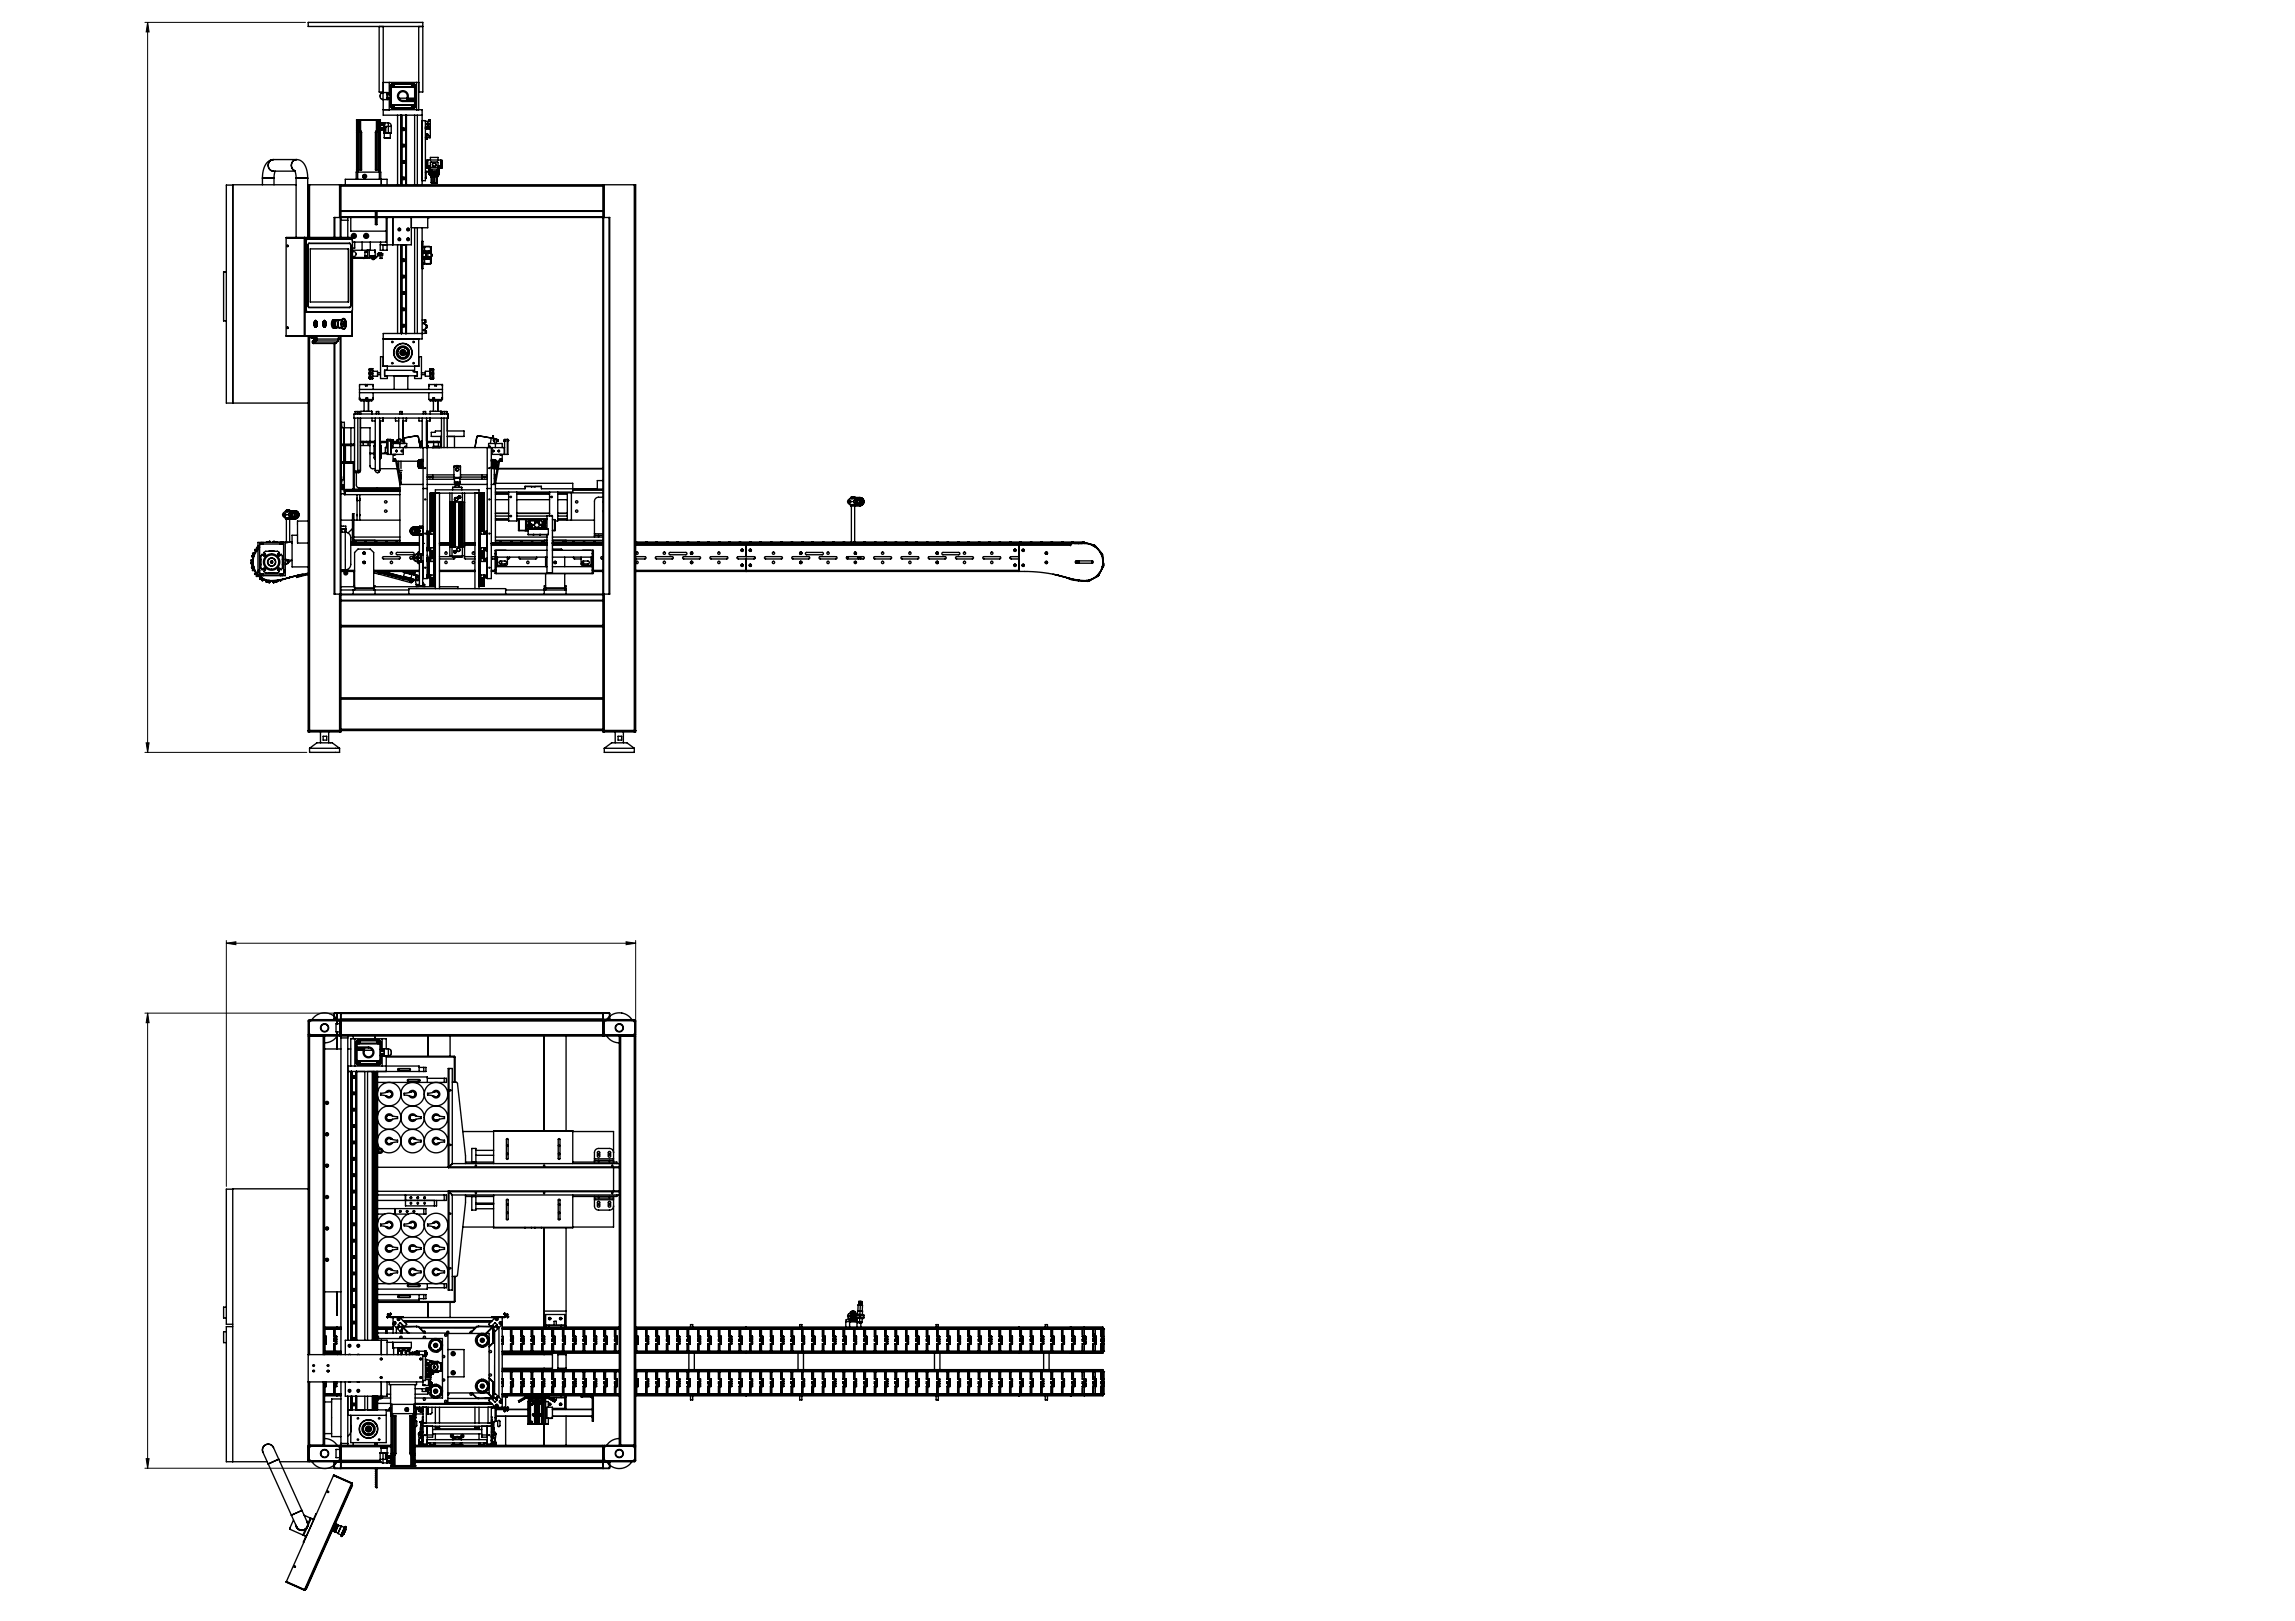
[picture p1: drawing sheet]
<svg xmlns="http://www.w3.org/2000/svg" width="841mm" height="594mm" viewBox="0 0 841 594" stroke-linecap="round" stroke-linejoin="round" font-family="sans-serif">
<g fill="none" stroke="#000" stroke-width=".37">
<path d="M53.1 8.2h58.8M54.1 8.2l.5 3.5h-1zM54.1 8.2v267.5M53.1 275.7h59.3M53.6 272.2h1l-.5 3.5zM82.9 345.6l3.5-.5v1.1zM82.9 344.6v90.2M82.9 345.6h150M229.4 345.1l3.5 .5-3.5 .6zM232.9 344.6v34M53.1 371.3h70.8M54.1 371.3v166.7"/>
<path d="M54.1 371.3l.5 3.5h-1zM53.1 538h70.8M53.6 534.5h1l-.5 3.5z"/>
</g>
<g fill="#000">
<path d="M54.1 8.2l.5 3.5h-1zM53.6 272.2h1l-.5 3.5z"/>
<path d="M156.1 59.3a.25 .25 0 0 1 .5 0 .25 .25 0 0 1-.5 0zM156.1 58.9a.25 .25 0 0 1 .5 0 .25 .25 0 0 1-.5 0zM140.5 46.9a.25 .25 0 0 1 .5 0 .25 .25 0 0 1-.5 0zM140.5 45.7a.25 .25 0 0 1 .5 0 .25 .25 0 0 1-.5 0zM140.5 46.9a.25 .25 0 0 1 .5 0 .25 .25 0 0 1-.5 0zM131.5 44a.25 .25 0 0 1 .5 0 .25 .25 0 0 1-.5 0zM130.4 62.3a.25 .25 0 0 1 .5 0 .25 .25 0 0 1-.5 0zM130.4 44a.25 .25 0 0 1 .5 0 .25 .25 0 0 1-.5 0zM130.4 43.9a.25 .25 0 0 1 .5 0 .25 .25 0 0 1-.5 0zM130.4 43.9a.25 .25 0 0 1 .5 0 .25 .25 0 0 1-.5 0zM130.5 43.9a.25 .25 0 0 1 .5 0 .25 .25 0 0 1-.5 0zM131 43.9a.25 .25 0 0 1 .5 0 .25 .25 0 0 1-.5 0zM131.6 43.9a.25 .25 0 0 1 .5 0 .25 .25 0 0 1-.5 0zM132 43.9a.25 .25 0 0 1 .5 0 .25 .25 0 0 1-.5 0zM132.2 43.9a.25 .25 0 0 1 .5 0 .25 .25 0 0 1-.5 0zM132.7 43.9a.25 .25 0 0 1 .5 0 .25 .25 0 0 1-.5 0z"/>
<path d="M82.9 345.6l3.5-.5v1.1zM229.4 345.1l3.5 .5-3.5 .6z"/>
<path d="M53.6 534.5h1l-.5 3.5zM54.1 371.3l.5 3.5h-1z"/>
<path d="M141.7 534.1a.25 .25 0 0 1 .5 0 .25 .25 0 0 1-.5 0zM141.7 535.4a.25 .25 0 0 1 .5 0 .25 .25 0 0 1-.5 0zM141.7 532.4a.25 .25 0 0 1 .5 0 .25 .25 0 0 1-.5 0zM141.7 533.5a.25 .25 0 0 1 .5 0 .25 .25 0 0 1-.5 0zM141.7 536a.25 .25 0 0 1 .5 0 .25 .25 0 0 1-.5 0zM141.7 534.1a.25 .25 0 0 1 .5 0 .25 .25 0 0 1-.5 0zM150.6 537.1a.25 .25 0 0 1 .5 0 .25 .25 0 0 1-.5 0zM151.7 518.8a.25 .25 0 0 1 .5 0 .25 .25 0 0 1-.5 0zM151.7 537.1a.25 .25 0 0 1 .5 0 .25 .25 0 0 1-.5 0zM151.7 537.2a.25 .25 0 0 1 .5 0 .25 .25 0 0 1-.5 0zM151.7 537.2a.25 .25 0 0 1 .5 0 .25 .25 0 0 1-.5 0zM151.2 537.2a.25 .25 0 0 1 .5 0 .25 .25 0 0 1-.5 0zM150.5 537.2a.25 .25 0 0 1 .5 0 .25 .25 0 0 1-.5 0zM150.2 537.2a.25 .25 0 0 1 .5 0 .25 .25 0 0 1-.5 0zM150 537.2a.25 .25 0 0 1 .5 0 .25 .25 0 0 1-.5 0zM149.4 537.2a.25 .25 0 0 1 .5 0 .25 .25 0 0 1-.5 0z"/>
</g>
<g fill="none" stroke="#000" stroke-width=".5">
<path d="M138.9 9.7v24h1.5M140.4 9.7v24.2M153.4 9.7v30.5M154.9 9.7h-42v-1.5h42v25.5h-1.5M140.4 33.9a1.3 1.3 0 0 0-1.1 1.3 1.3 1.3 0 0 0 1.1 1.3M140.4 33.9l-.8 .4M140.4 33.9v2.6M140.4 33.9l1.5 .1M140.4 36.5v5.7h14.3M140.4 30.2h13M141.9 34v.6M141.9 34.8v.8"/>
<path d="M141.9 35.8v.7M141.9 36.5h.1M141.9 34.6v.2M141.9 35.6v.2M141.9 34h1.4M141.9 34.8h.1M141.9 34.6h.9M141.9 35.6h.9v.7M141.9 35.8h.9M141.9 34.2h.7M141.9 36.3h.7M141.9 36.2h.7"/>
<path d="M142.6 36.3l.2 .1M142.6 30.2v3.8M142.6 36.5v3.7M142.8 34v.5M142.8 36l-.2 .3M142.8 36v.4M142.8 36h.1M142.8 34.5h.1M142.8 36.3v.2M142.8 34v.2M142.8 34.2v.6h-.9M142.8 34.2h.5"/>
<path d="M142.8 36.3h.5M143.1 34v-2.8l.6-.5h7.9l.5 .5v8l-.5 .5h-7.9l-.6-.5v-2.7M143.2 39.3l.4 .3M143.3 36.5h-2.9M143.3 38.1l.3 .4M143.3 38.1l.3 .3M143.3 32.3v5.8M143.5 31h8.3v8.4h-8.3zM143.6 30.8l-.4 .3M143.6 32h.1M143.6 32l-.3 .3M143.6 38.4v.1"/>
<path d="M143.6 32h8M143.6 38.4h8M143.6 38.5h8M143.9 38.5v.5l.5-.1M144 38.5l-.1 .5 .5-.2M144 38.5h.3M144 38.5l.4 .3M144.3 38.5h.1M144.3 31.9v.1M144.3 31.9l-.3 .1M144.3 38.5l.1 .3M144.3 31.9h6.7"/>
<path d="M144.4 38.8h.1M144.4 31.6l-.4 .4M144.4 31.6h.1M144.4 39.2h.1M144.4 39.2l.3 .3M144.4 31.2h.1M144.4 31.5h-.6l.1 .5M144.4 31.6l-.5-.1 .1 .5M144.4 31.2v.4M144.4 38.8v.4M144.4 31.6l-.1 .3M144.7 30.9l-.3 .3"/>
<path d="M144.7 30.9h.1M144.7 39.5h5.8M146.2 36a1.63 1.63 0 0 1 1.3-2.4 1.63 1.63 0 0 1 1.7 2.2h.3a1.98 1.98 0 0 0-1.5-2.5 1.98 1.98 0 0 0-2.3 1.7 1.98 1.98 0 0 0 1.9 2.2h4.3M146.2 36l1.2 .8h4.6M149.3 36.4h.1M149.4 36.6l-.1-.4-.2 .4h.6v-.4l-.3 .4M149.6 36.4h.1M150.1 36.2l.1 .4zM150.2 36.4h.1M150.3 36.2l.4 .2 .1-.2v.4l-.1-.2-.4 .2zM150.4 36.2v.4M150.5 36.2v.4"/>
<path d="M150.5 30.9l.3 .3M150.5 30.9h.1M150.5 30.9l.4 .3M150.8 38.8h.1M150.8 31.6l.2 .3M150.8 39.2l-.3 .3M150.8 31.6h.1M150.8 31.2h.1M150.8 39.2h.1M150.8 31.2v.4M150.8 38.8v.4M150.9 36.3h.1"/>
<path d="M150.9 31.6l.3 .4M150.9 39.2l-.4 .3M150.9 31.5l.5-.1v.6M150.9 31.6l.5-.2-.1 .6M150.9 31.2v.4M150.9 38.8v.4M150.9 36.5l.2 .1M150.9 36.5h.1M151 38.5h.1M151 31.9v.1M151 31.9l.2 .1M151 38.5l-.2 .3"/>
<path d="M151 36.2l-.1 .3M151 36.2l-.1 .1M151 36.1l.1 .5M151 36.1l-.1 .2M151.2 36.2h.2v.4h-.2zM151.2 38.5h-.2M151.2 38.5l-.3 .3M151.3 38.5l.1 .4-.5-.1M151.4 36.4h.1M151.4 38.5v.5l-.5-.1M151.6 36.2h.2v.4h-.2zM151.6 38.4v.1"/>
<path d="M151.6 32l.3 .3M151.6 32h.1M151.7 36.4v.2M151.7 36.4h.1M151.7 36.6h.1M151.7 30.8l.3 .3M151.9 38.1l-.3 .4M151.9 37.2h.1M151.9 38.1l-.3 .3M151.9 32.3v3.7h-5.7M151.9 37.2v.9M152 39.3l-.3 .3"/>
<path d="M152.6 30.2v10M100.2 58.5a2.13 2.13 0 0 0-1.9 2.1 2.13 2.13 0 0 0 1.9 2.1M100.2 58.5a4.6 4.6 0 0 0-3.9 4.8l-.1 2M100.2 58.5h8.5M107.3 59.1a2.22 2.22 0 0 0 .7 3.5 2.16 2.16 0 0 1-1.2-2.3 2.16 2.16 0 0 1 1.9-1.8zM108.7 58.5a4.4 4.4 0 0 1 3.8 4.3l.3 2.5M130.7 47.8h.3M130.7 48.5h.4M130.7 43.9v19.2M130.7 43.9h.1M130.7 43.9h.3M131 43.9h.1"/>
<path d="M131 47.8h.4M131 43.9v3.9M131 47.8l.1 .7M131.1 48.5v13.8M131.1 48.5h.4M131.4 44h.4M131.4 47.8h.4M131.4 44v3.8M131.4 47.8l.1 .7M131.5 48.5h.6M131.5 48.5v13.8M131.7 44h-.3"/>
<path d="M131.7 44h.1M131.8 47.8h.3M131.8 44h.3M131.8 44v3.8M131.8 47.8l.3 .7M131.8 44h.1M132.1 48.5h.4M132.1 48.5v13.8M132.1 44h.1M132.1 44v3.8M132.1 47.8l.4 .7M132.1 44h5.8"/>
<path d="M132.5 48.5v13.8h-1.2M137.6 48.5h.4M137.6 48.5v13.8h1.2M137.9 44h.1M137.9 47.8h.4M137.9 44h.3M137.9 44h.4M137.9 44v3.8M137.9 47.8l-.3 .7M138 48.5h.6M138 48.5v13.8M138.2 44h.1"/>
<path d="M138.2 44h.2M138.3 44h.3M138.3 47.8h.3M138.3 44v3.8M138.3 47.8l-.3 .7M138.4 44h.2M138.6 48.5v13.8M138.6 48.5h.4M138.6 44v3.8M138.6 47.8v.7M138.6 47.8h.4M139 48.5h.4"/>
<path d="M139 48.5v13.8M139 43.9h.1M139 47.8h.4M139 43.9h.4M139 43.9h-8M139 43.9v3.9M139 47.8v.7M139.4 45.3v2l.4 .1M139.4 43.9v19.2M139.4 45.1h1.4M139.4 47.6h1.4M139.4 45.3h.4"/>
<path d="M139.8 45.1v.2M139.8 47.4v.2M139.8 45.6h.1M139.8 47.1h.1M139.8 45.3v.6h1M139.8 46.9h1.1M139.8 45.7h1M139.9 47.1l.1 .2M139.9 47.1v.5l.1-.2M140 45.2l-.1-.1v.5M140 45.3l-.1 .3M140 47.3v.1"/>
<path d="M140 45.2v.1M140 45.3h.8M140 47.4h.8M140 47.3h.8M140.4 40.2h14.3v27.5M140.8 46v.3h1.5M140.8 45.2v.5M140.8 45.1h.1M140.8 45.9v1M140.8 48.7h.6M140.8 45.7h.1M140.8 45.7v.2"/>
<path d="M140.8 45.2v.1M140.8 45.3v.4M140.8 48.7l.1 .1M140.8 47.4v.2M140.8 45.1v.1M140.8 48.7h.1M140.8 47.6h.1M140.8 45h1.5M140.8 45.3h.1M140.8 47.4v1.3M140.8 47.3v.1M140.8 47.4h.1"/>
<path d="M140.8 50.5h2.2M140.9 48.8h.5M140.9 48.8l-.1 1.7M140.9 46.9l-.1 .4M141.4 46.8l-.5 .1M141.4 48.7v.1M141.4 48.8h1.9M141.4 46.8l-1.6-.1v.7M141.4 46.8v1.9M141.4 48.7h.9M142.3 45l.9 .5 .1 .8M142.3 46.3h1.1v2.4"/>
<path d="M142.3 48.7v.1M142.3 45v1.3M142.3 46.3v2.4M143 48.8v1.7M143.3 48.8h.1M143.3 48.7h-1M143.3 48.7v.1M143.4 48.7h-.1M145.7 42.2v25.5M146.9 42.2v25.5M147 42.2v25.5M147 42.2h.1"/>
<path d="M147.1 42.2h.1M147.1 42.2v25.5M148.7 42.2v25.5M148.7 42.2h.1M148.8 42.2h.1M148.8 42.2v25.5M148.9 42.2v25.5M151.9 42.2v25.5M152.9 42.2v25.5M154.7 44.2h1.2v22h-1.2M155.9 50.2h.2M155.9 47.2h1.8"/>
<path d="M155.9 46.9h1.8M155.9 46.7h1.8M155.9 44.4h1.8M155.9 46.3h1.8M156.1 49.2h.6v.3h-.6zM156.1 49.4v-.2h.6v.2M156.1 49.4h.1M156.1 50.4v-.5h1.4v.5M156.1 49.5h.5M156.3 59.4h.1M156.3 59.1v.3M156.3 59.4v2"/>
<path d="M156.3 59.1h.1M156.3 59.1l.2 .3M156.3 59h.1M156.4 59.4h.1M156.4 59.4v2M156.5 58.8l-.2 .2M156.5 58.8v.6M156.5 58.8l.3 .1M156.5 50.4l-.1 .6-.5-.1M156.5 58.8v.1M156.5 58.9v.5M156.5 45.5l.3 .2 .2-.2"/>
<path d="M156.5 45.5h.1M156.5 45.4l.3-.2 .2 .2M156.5 45.4v.1M156.6 45.4h.1M156.6 45.5h.4M156.6 45.4h.4M156.6 45.5h.1M156.6 49.5h.1M156.6 45.4h.3M156.6 45.5h.3M156.6 45.4v.1M156.8 58.8h-.5v.3"/>
<path d="M156.9 45.4v.1M156.9 45.5h.1M156.9 45.4h.1M157 45.5h.1M157 45.4h.1M157 45.4v.1M157.1 44.4l.1-.6 .5 .1v6.5h-1.8M157.5 50.2h.2M157.7 58.6v-.9h2.8v.9M161.9 58.8v.1M161.9 58.8h-.4l.4 .1M161.9 58.9h.1"/>
<path d="M161.9 58.8l.1 .1M161.9 58.9v2.5M162 59.1v2.1M162 58.9v2.5M162 59h.1M162.1 59.4h.1M162.1 59v.4M85.3 67.8h-2.4v79.9h30M96.2 65.3h4.2M96.2 65.3v2.4M100.2 62.7h7.9M100.4 65.3v2.4"/>
<path d="M100.8 62.7l-.4 2.6M107.9 62.4l.6 2.9M108.5 65.3h4.3M108.5 65.3v21.7M108.5 67.7h-23.2v80M112.8 65.3v21.7M112.8 67.7h.1M112.9 67.7h.5M112.9 67.7v19.3M113.4 67.7v19.3M113.4 67.7h11M122.7 79.7h-.3v7.3"/>
<path d="M122.7 79.7h2M122.7 79.7v7.3M124.4 67.7h.5M124.4 67.7v12M124.7 79.7h.2M124.7 79.7v7.3M124.9 77.2v.3M124.9 79.5v.2M124.9 67.7v.5M124.9 68.2v9M124.9 77.5v2M124.9 79.7v7.3"/>
<path d="M124.9 77.2h96M124.9 79.7h12.7M124.9 67.7h96M124.9 68.2h96M124.9 77.5h12.7M124.9 79.5h12.7M126.5 67.7v-2h15.3v2M127.4 79.7v1M128.5 79.7v5h13M130.7 62.3h.6M131.1 63.1h-.6v2.6M131.1 63.1v2.6"/>
<path d="M131.1 63.1h7.9M131.3 62.3v.8M133.1 64.2a.45 .45 0 0 1 .6 .1 .45 .45 0 0 1-.1 .6 .45 .45 0 0 1-.6-.1M133.1 64.5l.1 .3M133.2 64.3l-.1 .2M133.2 64.3h.3M133.2 64.8h.3M133.3 64a.52 .52 0 0 1 .6 .6 .52 .52 0 0 1-.8 .4 .51 .51 0 0 0 .8-.4 .51 .51 0 0 0-.7-.5M133.5 64.3l.2 .2M133.7 64.5l-.2 .3M137.9 77.3h.1M137.9 77.3h-.3v5h.3"/>
<path d="M137.9 77.3v5M138.2 77.3v5h-.3M138.2 79.7h82.7M138.2 77.5h82.7M138.2 79.5h82.7M138.8 62.3h.6M138.8 62.3v.8M139 63.1h.5v2.6M139 63.1v2.6M139.7 65.7v2M141.5 79.7v9h-12.3M141.8 79.7v12h-2.5v-2h11.4v-10"/>
<path d="M143.9 79.7v10M155.9 65h.2M156.1 62.9l-.2 .3M156.1 63.2l.2-.2h4.7v.9M156.1 62.9l4.7-.1v.2M156.1 62.9v2.4h-.2M156.3 61.4l.1 .1M156.3 61.4h.1M156.4 61.4v.1M156.4 61.5h.4M156.4 61.4h.4M157.2 62h.2"/>
<path d="M157.2 63l.1 .9M157.2 61.6h-.4v-3h4.7v3h-.5M157.2 62l.1 .8h.5M157.3 62.4h.1M157.3 63.9h.1M157.3 64h.1M157.3 79.7h-.6v3.8h-6M157.3 79.7h.1M157.3 64h.2M157.4 60.8l-.2 1.2M157.4 62h3.4M157.4 60.8h.3"/>
<path d="M157.4 60.8v1.2M157.4 62v.4M157.4 62.4h.8v.4M157.4 63.9v-.4h.2v.4M157.4 63.9l.1 .1M157.5 64h.1M157.5 62.5l.3 .2M157.5 62.5h.7M157.5 62.4v.1M157.5 64h.2M157.5 63.5v.5M157.6 63.9h.4"/>
<path d="M157.6 63.9l.1 .1M157.7 64h.3M157.7 61.3v-1.8l2.5-.1 .3 .1v2.9M157.7 62.8h.1M157.8 64h2.7M157.8 64.5h2.6v.2h-2.6zM157.8 62.8h.4M157.8 62.7v.1M157.9 64v.5M158 63.9h.1M158 64.7l.1 2.3M158 64h.1"/>
<path d="M158.1 67h.1M158.1 64h.3M158.1 67h2M158.2 62.5l-.4 .2M158.2 62.4v.1M158.2 66.9l-.1 .1M158.2 64.7v2.2M158.2 66.9l.1 .1M158.2 62.8h.1M158.2 62.8h1.8M158.3 64.7v2.3M158.4 63.9h.5"/>
<path d="M158.4 63.9v-.4h-.4l.1 .5M158.4 64h.1M158.8 62.8h.1M158.9 63.9v-.4h.4v.4M158.9 63.9h.1M158.9 64h.4M159 66.9l-.7 .1M159 66.9h.3M159 64.7v2.2M159.3 66.9l.6 .1M159.3 64.7v2.2M159.3 63.9h.6"/>
<path d="M159.3 64h.1M159.4 62.8v.2M159.8 64h.4M159.9 63.9v-.4h.3v.4M159.9 63.9l-.6 .1M159.9 64.7v2.3M160 62.8h.4M160.1 66.9h.1M160.1 64.7v2.2M160.1 66.9l-.2 .1M160.1 62.5l.3 .2M160.1 62.5h.7"/>
<path d="M160.1 62.4v.1M160.2 66.9l-2.1 .1M160.2 67h-.1M160.2 63.5v.5M160.2 64h.1M160.2 66.9v.1M160.2 64.7v2.2M160.2 63.9h.4M160.3 64v.5M160.4 62.7v.1M160.5 62.8h.1M160.5 60.8h.3"/>
<path d="M160.5 61.3h-2.8v1.1M160.6 64h.1M160.6 63.9v-.4h.2v.4M160.6 63.9h.1M160.7 63.5v.5M160.7 64h.1M160.8 62.5l-.4 .2M160.8 62.4v.1M160.8 64h.1M160.8 62.4h.2M160.8 63.9h.2M160.8 63.9v.1"/>
<path d="M160.8 62.4h-.8v.4M160.8 62h.2M160.8 60.8l.2 1.2M160.8 60.8v1.2M160.8 62v.4M161 63.9l-.1 .1M161 63.5h.1M161 62v.8h-.6M161.9 61.4v.1M161.9 61.4h.1M161.9 61.4h-.4l.4 .1M162 61.4l-.1 .1"/>
<path d="M220.9 77.2v.3M220.9 79.5v.2M220.9 79.7h.3M220.9 67.7v.5M220.9 67.7h.5M220.9 68.2v9M220.9 77.5v2M220.9 79.7v138M221.2 79.7h2M221.2 79.7v138M221.4 67.7v12M221.4 67.7h11"/>
<path d="M223.2 79.7h.2v138h-.2M223.2 79.7v138M232.4 67.7h.5v200.5h-.5M232.4 67.7v200.5M82.9 99.6h-1v18h1M105 87.1l23.8-.1 .3 .2M105.4 89.9l-.2 .2 .2 .3M105.6 90.1h-.3l.3 .1M106.1 87.1h.1M111.4 87.1l.1 .1M111.5 87.2h.3M111.5 87.2v35.9"/>
<path d="M111.5 87.2h.1M111.5 87.2l.1-.2 .2 .2M111.7 87.2l-6.8-.1v36l6.8-.1M111.8 87.2v35.8M111.8 87.2h17.3M111.9 88.5h.4M111.9 88.5v24.9M112.3 88.5v24.9M112.6 87.6a.52 .52 0 0 0-.6 .2 .52 .52 0 0 0 0 .7v25.1a.44 .44 0 0 0 .1 .5 .44 .44 0 0 0 .5 .1M112.6 87.6l-.3 .9M112.6 87.6h16.2M112.9 90v21.9"/>
<path d="M112.9 90h.1M113.1 89.2h15.1l.3 .8M113.2 89.2l-.3 .8M113.7 91.2h14v19.5h-14zM124.9 80.7h2.5M127.4 80.7v6.3M127.9 89.2h.1M128.5 90h.1M128.5 90v21.9M128.7 87.5h-16.4l-.4 1M128.7 87.5l.3 .2M128.7 87.5l.1 .1"/>
<path d="M128.8 87.6l.4 .9v24.9l-.4 .8M129.1 87.2v.7M129.1 87.2h.1M129.2 92.3a.89 .89 0 0 1 1.3 .8 .89 .89 0 0 1-1.3 .8M129.2 94.4l3.9 .1M129.2 91.7l8.3 .1M130 88.7v2.2h-.8M132.7 88.7v3M133.1 94.6h.4M133.8 93.8h.5v.7h-5.1M134.4 92.3h.3M134.4 92.3h-.7v2.3"/>
<path d="M134.4 91.7v.6M134.7 91.7v2.9h-5.5M135.3 91.7v2.8M135.5 93.8v.6M135.7 88.7v3M136.2 93.9v.7M136.3 94.7v.2h.9v-.2M136.6 94.9v.2h.4v-.2M136.8 94.6h-.7l.7 .1M136.8 94.6v.1M137.4 92.4h.1M137.4 91.8h.1"/>
<path d="M137.4 91.7l.1 .8M137.4 93.9v.7M137.5 91.8v.6M137.5 92.4v.1M137.5 92.5v1.4h-1.9M137.5 93.7h-2v.8h-.8M137.9 82.3h.1M138.3 92.9h1.9v.6h-1.9zM138.6 93.5h.1M138.6 93.5l-1.1 1.1h-.7M138.8 92.9v-.2h1v.2M139.3 93.5v1.2h.7v-1.2"/>
<path d="M139.3 93.6h-.7l-1 1.1h-.8M139.4 88.7v1M140.3 89.7v2M145.7 89.7v32.5M146.9 89.7v32.5M147 89.7v32.5M147.1 89.7v32.5M147.6 89.7h.7M148.7 89.7v32.5M148.8 89.7v32.5M148.9 89.7v32.5M151.9 83.5v38.7"/>
<path d="M152.9 83.5v38.7M154.7 83.5v40.7h-14.3M154.7 88.4h.3v10h-.3M155 94.1l.6 .1 .2 .7M155 90.4h2.9v2.4M155 94.9h2.9M155 96.3h.6M155 90.6h.6M155.5 96.6h1.8M155.5 90.4h1.8M155.6 96.3v.3M155.6 90.4v.2"/>
<path d="M155.6 90.6v1.4M155.6 94.9v1.4M155.8 92.1l-.2 .6-.6 .2M156.2 92.5h.6v1.9h-.6zM156.2 93h-.2v1h.2M156.8 92.8h1.2v1.4h-1.2M157 92.1v.7M157 94.2v.7M157.8 90.4v2.4M157.8 94.2v2.4M157.9 95.7v.4M157.9 90.9v.4"/>
<path d="M157.9 94.2v2.4h-2.9M157.9 92l-2.9 .1M158 93h.2v.9h-.2M158.2 93.3h.2v.4h-.2M105.4 119.9l-.2 .2 .2 .3M111.9 113.4l.4 1h16.4M111.9 113.4h.4M112.3 113.4l.3 .8M112.6 114.2h16.2M112.9 111.9l.3 .8M112.9 111.9h.1M115.2 117.8v1.8"/>
<path d="M115.6 117.8l.4 .1 .1 .8M115.6 117.7a1.2 1.2 0 0 1 .4 2h-.1a1.33 1.33 0 0 1-.3-2zM115.6 117.8a1.12 1.12 0 0 1 .3 1.9 1.24 1.24 0 0 1-.3-1.9zM115.6 117.8a.99 .99 0 0 1 0 1.8l-.2-.9zM115.6 119.7h.1M115.6 117.7h.1M115.7 117.4a1.59 1.59 0 0 0 .1 2.5l.3-.5M115.7 117.4l.4 .6M115.7 117.4a1.6 1.6 0 0 0 0 2.5M115.9 119.6l-.2 .1M115.9 117.8a1.03 1.03 0 0 0-.3 1.8l.1 .1M115.9 117.8h.1"/>
<path d="M115.9 119.5v.1M116.1 118.7l-.1 .8-.4 .1M118.5 117.8v1.8M118.8 117.8l.4 .1 .2 .8M118.8 117.7a1.2 1.2 0 0 1 .4 2h-.1a1.33 1.33 0 0 1-.3-2zM118.8 117.8a1.12 1.12 0 0 1 .3 1.9 1.24 1.24 0 0 1-.3-1.9zM118.9 117.8a.99 .99 0 0 1 0 1.8l-.3-.9zM118.9 119.7h.1M118.9 117.7h.1M118.9 117.4a1.59 1.59 0 0 0 .2 2.5l.2-.5M118.9 117.4l.4 .6M118.9 117.4a1.6 1.6 0 0 0 0 2.5"/>
<path d="M119.2 119.6l-.2 .1M119.2 117.8a1.03 1.03 0 0 0-.4 1.8l.2 .1M119.2 117.8h.1M119.2 119.5v.1M119.4 118.7l-.2 .8-.4 .1M122.6 117.2h-.5a2.12 2.12 0 0 0 0 3h.5M122.6 117.4a1.74 1.74 0 0 0 0 2.5M122.8 117.3a2.14 2.14 0 0 0 0 2.7M122.8 117.3a1.57 1.57 0 0 0-.6 2.4l.3 .4h.3M123.4 117.3h-.5a2.05 2.05 0 0 0 0 2.8h.5M123.6 117.3a1.52 1.52 0 0 0-.6 2.4l.3 .4 .3-.1M124.2 117.3h-.7a1.92 1.92 0 0 0 0 2.7h.7"/>
<path d="M124.4 117.2a2.24 2.24 0 0 0 0 2.9M125.2 117.2h-.7a2.15 2.15 0 0 0 0 3h.7M125.4 116.9a1.12 1.12 0 0 1 1.2 .3 1.12 1.12 0 0 1 .2 1.2 1.76 1.76 0 0 1-1.1 2.2 3.1 3.1 0 0 1-.3-3.7zM125.8 117l.2-.1a2.34 2.34 0 0 1 .5 3.2v.2a.59 .59 0 0 1-.8 .1 .59 .59 0 0 1-.2-.7l-.1-1.5zM126.2 117.8a.99 .99 0 0 1 0 1.8l-.3-.9zM126.2 118a.79 .79 0 0 1 0 1.4l-.2-.6zM126.2 117.9a.95 .95 0 0 1 0 1.6l-.2-.8zM126.2 118.1a.6 .6 0 0 1 .4 .6 .6 .6 0 0 1-.4 .5zM126.3 117.9l.3 .7M126.3 117.7a1.3 1.3 0 0 0 0 1.9M126.3 117.8l.3 .9M126.3 118.1l-.3 .5 .3 .7"/>
<path d="M126.6 118.8l-.3 .6M126.6 118.7l-.3 .8M128 112.7h-.1M128.5 111.9h.1M128.5 111.9l-.3 .8h-15.1M128.8 114.2l-.1 .2M129 114.1l-.3 .3M129.1 113.9v9.1M154.7 117.3h1.3l.1 .8h-.4M155.6 117.2l.1 1.6 .4 .3 .1 1.2-.4 .2 .1 1.6M156.1 119.3l.4-.1 .1 .8-.4 .1M105.6 120.1h-.3l.3 .1"/>
<path d="M106.1 123.1h.1M111.5 123h.3M111.5 123.1h.1M111.5 123l.1 .2 .2-.2M111.5 123.1h-.1M111.8 123h17.3M112.9 123.2v145h.5M113.4 123.2v145M113.9 123.6l.4 .3M113.9 123.6h.3M113.9 123.5h.3M113.9 123.5v.1"/>
<path d="M114.2 123.6l.1 .3M114.2 123.5h1.6M114.2 123.6h1.2M114.2 123.5v.1M114.2 123.2l-.3 .3M114.3 123.2l-.1 .3M114.3 123.9h.9M114.5 125v.6l.4 .3M114.5 125l.1 .2M114.6 125.2v.3h.3M114.9 125.9h7.9M114.9 125.5l.3 .2"/>
<path d="M115.2 125.7l-.3 .2M115.2 125.7h7.9M115.2 124.3l.2 .1M115.2 123.9v.4M115.2 124.3l-.7 .7M115.4 123.6l-.2 .3M115.4 124.4l-.8 .8M115.4 123.6v.8M115.6 124.7l.3 .3M115.6 124.7l-.7 .8M115.8 123.5l.4-.3v1M115.8 124.2h.4"/>
<path d="M115.8 124.2l-.2 .5M115.8 123.5v.7M115.9 125l-.7 .7M115.9 125h7.9M116.2 124.2l-.3 .8M116.2 124.2h7.8M122.4 125.9v91.8h.3M122.7 125.9v91.8M123.1 125.7l-.3 .2M123.8 124.9v.1M123.8 124.9l-.7 .8M124 124.2l-.2 .8"/>
<path d="M124 124.2h.1M124.1 124.2l-.3 .7M124.1 123.3l-.1 .9M124.7 123.2v94.5M124.9 123.2v94.5M129.1 123l-.3 .2-23.8-.1M129.1 123h.1M135.3 138.5l.2 .2M135.3 138.5l.2 .3M135.3 137.1l.2 .2M135.3 136.8v.3M135.3 136.8h.1"/>
<path d="M135.3 136.5v.3M135.3 137.1v1M135.3 135.7h.2M135.3 135.7v.8M135.3 138.4l.2 .2M135.3 138.1v.3M135.3 135.3v.4M135.3 138.5l.2 .1M135.3 138.5h.1M135.3 135.3h.1M135.5 135.1l-.2 .2M135.5 136.8v.5"/>
<path d="M135.5 136.8h-.2M135.5 136.8h.1M135.5 136.3v.5M135.5 136.3l-.2 .2M135.5 137.3v.7M135.5 138l-.2 .1M135.5 135.7v.6M135.5 138v.6M135.5 135.2v.5M135.5 135.2l-.2 .1M135.5 138.6h.1M135.5 135.1h.1"/>
<path d="M135.5 138.6v.1M135.5 138.7v.1M135.5 135.1h1M135.5 138.7h1M135.5 135.7h1M135.5 136.8h1M135.5 137.3h1M135.5 136.3h1M135.5 138h1M135.5 138.6h1M136.5 136.8v.5M136.5 136.8h.1"/>
<path d="M136.5 136.3v.5M136.5 137.3v.7M136.5 135.7v.6M136.5 138v.6M136.5 135.2v.5M136.5 138.6h.1M136.5 138.6v.1M136.5 136.1h1.8v1.8M136.5 135.1h.1M136.5 138.7l-1 .1M136.5 137.9h1.8M138.3 137.9h.1"/>
<path d="M138.3 136.6h1.1M138.3 137.3h1.1M140.4 130.7h-1v8h2.5v-1M140.9 135.7h10.5v.5h1.5v1.5h-12zM141.9 134.2v1.5M144.4 137.7v5M146.8 128.5l.9-.4 .7 .3 .3 .9 .3 .1-.2 .6-.3-.1a1.1 1.1 0 0 1-1.6 .1 1.1 1.1 0 0 1-.1-1.5zM147 122.2h.1M147.1 122.2h.1M147.1 129.1h.1M147.2 129.1h.1M147.2 129.1h-.1"/>
<path d="M147.2 129.5v.1M147.2 128.9h.1M147.2 129.3l-.1 .1M147.2 129.3h.1M147.2 129.3h-.1M147.3 128.8l.1 .1M147.3 129.7h.1M147.4 128.7v.1M147.6 129.6v.1M147.6 128.7h-.1M147.8 128.7h.1M147.8 129.7h.1"/>
<path d="M147.9 129.5l.1 .1M148 128.8l-.1 .1M148 129.4h.1M148 129.4l.1 .1M148 128.8h.1M148.1 129.2h.1M148.1 129l-.1 .1M148.1 129h-.1M148.1 129h.1M148.2 129.2h-.1M148.7 122.2h.1M148.8 122.2h.1"/>
<path d="M149.4 137.7v5M151.9 134.2v2M153.4 130.7h1v8h-2.5v-1M154.4 136.6h1.5M154.4 137.3h1.5M155.8 121.3h.4l.1 .7-.4 .1M155.9 122.1l-15.5 .1v12h13v-10M157.7 137v.5M157.7 136.9v.1M157.7 136.4v.5M157.7 137.5v.6M157.7 135.8v.6"/>
<path d="M157.7 138.1v.6M157.7 135.2v.6M157.7 138.7h.1M157.7 135.2h.1M157.7 138.7v.1M157.7 136.1h-1.8v1.8h1.8M157.7 138.8h.1M157.7 138.8h1M157.7 138.7h1M157.7 137h1M157.7 137.5h1M157.7 136.9h1"/>
<path d="M157.7 136.4h1M157.7 138.1h1M157.7 135.8h1M157.7 135.2h1M158.7 135.1l.2 .3M158.7 137v.5M158.7 136.9v.1M158.7 136.9h.2M158.7 136.4v.5M158.7 136.4l.2 .2M158.7 137.5v.6M158.7 138.1l.2 .1"/>
<path d="M158.7 135.8v.6M158.7 138.1v.6M158.7 135.2v.6M158.7 135.2l.2 .2M158.7 138.7h.1M158.7 135.2h.1M158.7 135.1l-1 .1M158.7 138.7v.1M158.7 135.1v.1M158.7 138.8h.1M158.9 138.6l-.2 .2M158.9 137h-.2"/>
<path d="M158.9 137v.3M158.9 137.3l-.2 .2M158.9 136.9h.1M158.9 136.6v.3M158.9 137.3v.9M158.9 135.8h-.2M158.9 135.8v.8M158.9 138.5l-.2 .2M158.9 138.2v.3M158.9 135.4v.4M158.9 138.5h.1M158.9 135.4h.1"/>
<path d="M158.9 138.5v.1M158.9 138.6h.1M124.9 157.3h.1M124.9 156.8h5M124.9 154.8h1.3v2M124.9 156.3h.3M125.2 154.8v2M126.1 156.8v6M128.6 156.8v6M129.7 151.7h34.4v1.5h-34.4zM129.9 153.2v19.4M130.9 150.8h.8"/>
<path d="M130.9 150.8h-.8v.9M130.9 150.8v.9M131.1 153.2v19.4M131.7 150.8h.1M131.7 150.8v.9M131.7 141.4h.1M131.7 146.4h.1M131.7 145.8l.1 .6M131.7 143.9h30.4M131.7 142.7h30.4M131.8 146.4h2.3v-.6h.6v.6M132.1 153.2v19.2"/>
<path d="M132.1 156.8h3.5v5M132.2 146.4v.5h4v-.5M133.4 146.9v3.8M133.9 140.9h-2.1l-.1 5.5M133.9 140.9v.5h.6v-.5M133.9 141.2h.6M133.9 140.9h.6M134.5 140.9h2.2v1.8M134.7 146.4h.1M134.7 146.4h2M135 146.9v3.8M136.2 150.7h.1"/>
<path d="M136.2 150.7h-4v1M136.2 150.7v1M136.3 153.2v1.1h1.2M136.7 145.8h.1M136.7 146.4h.1M136.7 143.9v2.5M137.5 153.2v19.2M138.7 150.8h.1M138.7 150.8h-.8v.9M138.7 150.8v.9M139.1 154.3h1.2M139.1 153.2v19.2"/>
<path d="M140.3 154.3h.1M140.3 153.2v1.1M144.9 153.2v1.1h1.2M146.1 153.2l-.2 7.8M147.3 150.8h.1M147.3 150.8h-.8v.9M147.3 150.8v.9M147.7 154.3h1.2M147.7 153.2v7.9M147.7 154.3v6.2M148.9 154.3h.1M148.9 153.2v1.1"/>
<path d="M152.6 159.7l.7 .5M152.6 159.7l-4.9 .9 .3-.1 .4 2M152.6 159.7h.1M153.5 153.2v1.1h1.2M154.7 153.2v10.8M155.9 150.8h-.8v.9M155.9 150.8h.1M155.9 150.8v.9M156.3 154.3h1.2M156.3 153.2v10.8M156.3 154.3v7.4M157.1 140.9h.1"/>
<path d="M157.1 141.4h.1M157.1 143.9v2.5h1.5M157.1 140.9v1.8M157.2 140.9h2.1M157.5 153.2v1.1M157.6 146.4v.5h4v-.5M158.6 146.4v-.6h.6v.6h2.7M158.6 146.4h.2M158.8 146.9v3.8M159.3 140.9v.5h.6v-.5M159.3 141.2h.6M159.3 140.9h.6"/>
<path d="M159.9 140.9h2.2M160.4 146.9v3.8M161.5 159.9v4.1M161.6 150.7h.1M161.6 150.7h-4v1M161.6 150.7v1M161.8 157.9h-2.3v.5h-1.5v1.5h3.8M161.8 153.2v10.8M161.9 146.4v-.6l.2 .6M161.9 146.4h.2M162.1 140.9h.1M162.1 141.4h.1"/>
<path d="M162.1 140.9v5.5M162.7 153.2v10.8M162.9 150.8h-.7v.9M162.9 150.8h.8M162.9 150.8v.9M163.7 150.8h.1M163.7 150.8v.9M163.9 153.2v10.8M163.9 157.9h6.1v2h-6.1M163.9 153.2v4.7M164.1 151.7v1.5M166.5 159.9v4.1"/>
<path d="M175.4 159.7l-.7 .5M175.4 159.7l5.1 .9M175.4 159.7h.1M180.7 159.7l-.2 .9M180.7 159.7h.1M180.7 159.7l-.1 .9M180.8 159.7h.1M180.8 159.7l-.1 .9M124.9 169.3h5M124.9 162.8h5M124.9 174.8h.3v4.5h-.3M124.9 163.3h5"/>
<path d="M124.9 177.8h.7M124.9 176.3h.3M124.9 162.3h.1M124.9 168.8h.1M124.9 163.8h.1M124.9 170.3h.1M124.9 169.8h1.3M124.9 169.4h.3M125.2 162.8v.5M125.2 169.3v.5M125.2 175.8h1M126 178.1h-.8v.8h.8"/>
<path d="M126 177.7v1.7M126.1 163.3v6M126.1 169.8v6M126.2 177.7h-.6v1.7l3.9-.1M126.2 162.8v.5M126.2 169.3v10.3h3.2M126.2 169.6h3.2M126.2 169.5h3.2M126.5 179.8h19.9M126.5 179.8v.3M126.5 179.8l-.3 .3M126.6 163.3v6"/>
<path d="M128.6 163.3v6M129.2 169.6l.3 .3M129.3 179.3l.1 .3M129.4 169.5l.1 .3M129.4 169.6l.1 .2M129.4 169.5v.1M129.5 179.1h.1M129.5 169.8v9.5M129.5 179.1l-.3 .3M129.5 179.3h.2M129.7 179.3l.5 .5M129.7 179.3l-.3 .3"/>
<path d="M129.7 179.3h8.6M129.7 169.3v10M129.9 172.6a.6 .6 0 0 0 .6 .6 .6 .6 0 0 0 .6-.6M129.9 172.6h1.2M130.9 173.1l-.4 .1 .1 4.6a1 1 0 0 0 1 1h14.9M131.1 172.4h1M132.1 172.4a.8 .8 0 0 1-1.2 .7M132.1 172.4h.1M132.1 172.4l-.3 .6-.5 .2M132.1 161.8h.9M132.1 162.2h.9M132.1 163.3h3.5"/>
<path d="M133 162.2h1.4M133 161.8h1.4M133 161.8v.4M133.1 162.2v1.1M134.4 161.8h2.7v.4h-2.7M134.4 161.8v.4M134.9 162.2v1.1M135.6 162.2v8.6a1 1 0 0 0 1 1h.9M135.6 166.3h1.5M135.6 166l1.5 .1M137.1 167.7l.1 .4M137.1 163.5h.4"/>
<path d="M137.1 167.7h.4M137.1 163.5v4.2M137.1 163.3v.2M137.1 163.3h.4M137.2 168.1h.3M137.2 168.1l.3 .2M137.3 163h.2M137.3 163l-.2 .3M137.4 162.8l-.1 .2M137.4 162.8h.1M137.5 172.4a.8 .8 0 0 0 .8 .8 .8 .8 0 0 0 .8-.8M137.5 161.7h-.3v1.1h.3"/>
<path d="M137.5 172.4h1.6M138.3 179.3l-.5 .5M138.3 179.3l.5 .5M138.3 179.3h8.2M138.3 178.8v.5M139.1 162.8h.3M139.1 161.7h.3M139.1 163.5h.5M139.1 163.3h.4M139.1 167.7h.5M139.1 168.1h.3M139.1 163h.2"/>
<path d="M139.1 162.8h.2M139.1 172.4h.1M139.1 172.4l-.3 .6-.5 .2M139.1 171.8h6.4M139.3 162.8v.2M139.3 162.8h.1M139.3 163l.2 .3M139.3 163h.1M139.4 168.1h.1M139.4 168.1l-.3 .2M139.4 162.8h.1M139.4 161.7h.1"/>
<path d="M139.4 161.7v1.1M139.5 163.3l.1 .2M139.5 163.3h.1M139.6 167.7l-.2 .4M139.6 167.7h.1M139.6 163.5h.1M139.6 163.5v4.2M139.6 166.3h2.4M141.4 166l-1.8 .1M141.6 162.2h.4M141.6 161.8h.4M141.6 161.8h-2.1v.4h2.1"/>
<path d="M141.6 161.8v.4M141.7 162.2v1.3M141.9 161.7h.1M141.9 161.2h.1M142 164h-.8v2h.8M142 163.5h-.4v.5M142 161.2l-.3 .3 .3 .1M142.2 161v5.5M142.7 161.7h1.3M142.7 161.2h1.3M143.2 163.5h.4v.5M143.2 161.8h2.5v.4h-2.5"/>
<path d="M143.2 166.5h.1M143.2 161.2l-1.2-.2v5.5h1.2M143.2 161.7v4.8M143.3 164h.7v-1.5h5v1.5M143.3 164v2.5M143.3 164h41.5M143.5 162.2v1.3M143.5 161.4h.3M143.6 161.2l-.1 .2zM143.9 161.2l.2 .1-.1 .4zM144 166.5v2.5h9.2M144.3 166.5l.3 .2 .4-.2"/>
<path d="M144.5 166.5h.3M144.6 166.5h.1M145 169l1.5 8.5M145.2 165.1v.4M145.4 169l1.5 8.5v-4.5M145.6 161.1l.2 .1-.1 .4zM145.7 161.1h.3M145.7 161.6h.3M145.8 161.3h.2M145.9 171.8h.2M145.9 161l.2 1.5M145.9 161h.7"/>
<path d="M146.1 161.7h-.3v.8M146.1 172.4l.3 .6 .5 .2M146.1 172.4h1.3M146.1 169v3.4M146.5 177.5h8.5M146.5 162.5v1.5M146.5 177.5v21.5h7.2M146.6 161l.3 1.3M146.9 160.9l-.3 .1M146.9 169v2.7M146.9 173.9v1.5M147.2 161.1h.6"/>
<path d="M147.2 161.6h.6M147.3 161.4h.3M147.4 161.2l-.1 .2zM147.7 161.1l.1 .5-.2-.2M147.7 161.1l-.1 .3M147.7 161.6v.9M147.8 164v2.5h-4.5M153.1 170.5l.2 .5M153.1 169.5h.1M153.1 170.5h.1M153.1 169.5v1M153.2 170.5l.3 .5"/>
<path d="M153.2 170.5h.2M153.2 169.5h.2M153.2 169.5v1M153.3 169l-.2 .5M153.3 169h.3M153.3 160.2l.7 3.8M153.3 171.1v.2h.5M153.3 171.1h.5M153.4 169.5v1M153.4 170.5h.1M153.4 169.5h.1M153.4 170.5l.2 .5"/>
<path d="M153.5 168.7h.7M153.5 171.4h.7M153.5 168.7h.1M153.5 171.3v.1M153.5 170.5l.2 .5M153.5 169.5v1M153.5 170.5h.1M153.5 169.5h.1M153.5 171h.1M153.5 169l-.3 .5M153.5 169h.2M153.6 169h.1"/>
<path d="M153.6 169h.2M153.6 171h.2M153.6 169l-.2 .5M153.6 161.8h.7v.4h-.6M153.6 170.5l.2 .5M153.6 169.5v1M153.6 169.5h.2M153.6 170.5h.2M153.6 171v.1M153.7 169h.1M153.7 171h-.1M153.7 171h.1"/>
<path d="M153.7 171h-.4M153.7 169l-.2 .5M153.8 170.5l.2 .5M153.8 169.5v1M153.8 168.7h-.5v.3M153.8 168.7v.3M153.8 171.1v.2M153.8 168.7h.1M153.8 171.1h.9M153.8 171.3h.1M153.8 171.3h.4M153.8 168.9l.1 .1"/>
<path d="M153.8 168.7h.9M153.8 171.1h.4M153.8 171v.3M153.8 169h-.1M153.8 169l-.2 .5M153.8 169h.8M153.9 169.7v.5M153.9 169.7l.2 .2-.2 .4 .2-.3zM153.9 169.6l.3 .3-.3 .5M153.9 170.3h.1M153.9 170.4h.1M153.9 169.6h.1"/>
<path d="M153.9 170.7h.6M153.9 169.2h.6M154 169.6h.1M154 169l-.2 .5M154 169.2v1.6M154 169.2h.6M154 170.8h.6M154 170.8h.2M154 170.4h.1M154 169.2h-.1M154 171h.1M154.2 171.3h.5"/>
<path d="M154.2 168.6a.3 .3 0 0 1 .4-.3 .3 .3 0 0 1 .2 .4M154.2 171.1h.1M154.2 171v.4M154.2 168.6l.5 .1M154.2 168.7v.3M154.2 170.8h.1M154.2 170.7v.1M154.3 163.5h.4M154.3 163.5v.5M154.3 163.3v.2M154.3 163.3h.4M154.5 169.2h.1"/>
<path d="M154.5 170.7l-.5 .1M154.5 169.6l.1 .3M154.5 169.2v1.5M154.5 163h.2M154.5 163l-.2 .3M154.6 162.8l-.1 .2M154.6 162.8h.1M154.6 170v.2M154.6 170.8l.2 .2M154.6 170.8h.2M154.6 169h.2v2M154.6 169.2l.1 .1"/>
<path d="M154.6 169v.2M154.6 170.2l-.1 .1M154.6 170.2l.1 .6M154.7 169.3h.1M154.7 169.2l-.1 .6M154.7 171v.1M154.7 161.7h-.3v1.1h.3M154.7 168.7h.1M154.7 169.3v1.5M154.7 168.7v.3l.1-.3M154.7 171.1v.2M154.8 171.1v.2"/>
<path d="M154.8 171.3l-.2 .3-.4-.2M154.8 171v.1M154.8 168.7l.2 .3M154.8 171.3h-.1M155 171.4h-.2l.2 .2M155 168.5h-.2l.2 .2M155 171l-.2 .3M155 164v48h1.5v-48M155 179h1.5M156.3 162.8h.3M156.3 161.7h.3M156.3 163.5h.5"/>
<path d="M156.3 163.3h.4M156.3 163h.2M156.3 162.8h.2M156.5 162.8v.2M156.5 162.8h.1M156.5 163l.2 .3M156.5 163h.1M156.5 174.8h9.8M156.5 175.6h10M156.5 177.5h10.5M156.5 174h9.8M156.6 161.7h.1"/>
<path d="M156.6 162.8h.1M156.6 161.7v1.1M156.7 161.8h2.1M156.7 162.2h3.5M156.7 163.3l.1 .2M156.7 163.3h.1M156.8 163.5h.1M156.8 163.5v.5M157.3 174.8l.2 .3 .3-.3M158.4 164h2.8M158.4 164h.1M158.5 174v1.6"/>
<path d="M158.8 164v-.5h2v.5M158.8 161.8h1.4M158.8 161.8l.1 1.7M160.2 162.2h1.3M160.2 161.8h1.3M160.2 161.8v.4M160.7 162.2v1.3M161.2 164h.1M165.9 178.6h3.3M165.9 178.6l-.1 .9M166.3 174.9h2.4M166.3 171.2l1.2-.2 1.2 .2"/>
<path d="M166.3 174.9v.1M166.3 171.2v-.4l1.1-.2 1.3 .2v.4M166.3 175h.1M166.3 171.2v3.7M166.4 175l.1 .2M166.4 175h2.3M166.5 176.7h2M166.5 175.2h2M166.5 175.2l.1 2.2M166.6 176.7v.1M166.6 177.4h.5M166.6 177.3h1.9"/>
<path d="M166.7 178.6l.2-.8h1.3l.1 .8M166.8 176.7l-.2 .1M166.9 177.4l.1 .3M167 177.7h.1M167 177.7h1.1M167 177.8h.1M167 177.8h1.1M167 177.7v.1M167.1 177.4h.9M167.3 176.7l.2 .1M167.5 176.8v.6M167.5 177.4h.5"/>
<path d="M167.5 177.4h-.4M167.7 176.7l-.2 .1M168.1 177.8h.1M168.1 177.7v.1M168.1 177.7h.1M168.1 177.5h10.4M168.1 177.4v.3M168.3 176.7l.2 .1M168.5 176.7v.1M168.5 177.4h-.5M168.5 176.8v.6M168.5 175.2v1.5"/>
<path d="M168.5 175.6h10M168.7 175l-.2 .2M168.7 174.9v.1M168.7 174.8h9.8M168.7 171.2v3.7M168.7 174h9.8M169.2 178.6v.9M174.7 160.2l-.7 3.8M176.5 174v1.6M177.3 174.8l.2 .3 .3-.3M178.5 164v48h1.5v-48M178.5 179h1.5"/>
<path d="M179 164v-1.5h5v1.5M180 171.4h.3l-.3 .2M180 168.5h.3l-.3 .2M180 171l.3 .3M180 177.5h1.5M180.3 169h.2M180.3 171.1h.2M180.3 169v2.1M180.3 168.7l-.3 .3M180.3 164v2.5h4.5M180.3 168.7v.3M180.3 171.3h.1"/>
<path d="M180.3 171.3a.3 .3 0 0 0 .2 .4 .3 .3 0 0 0 .4-.3M180.3 169h.1M180.3 171.1v.2M180.3 170.8h.1M180.3 169.3h.1M180.3 169.3v1.5h.2M180.3 168.7h.6M180.3 169h.6M180.3 171.3h.6M180.3 168.7h.1M180.4 171.3v.1M180.4 171.3l.5 .1"/>
<path d="M180.4 169h.1M180.4 169.2l.1 .7M180.4 160.6h.3M180.4 160.6h.2M180.4 160.6h.1M180.5 169.9v.2M180.5 170.3l-.1 .5M180.5 169.2l-.2 .1M180.5 171.1h.7M180.5 169.2h.6M180.5 169h.7M180.5 170.8h.6"/>
<path d="M180.5 169v.2M180.5 170.8v.3M180.5 170.2l.1 .2M180.6 169.3h.6M180.6 170.8h.5M180.6 169.7l-.1 .2M180.6 169.3v1.5M180.6 170.8h.1M180.6 160.6h.1M180.6 169.3h.1M180.7 160.6v.1M180.7 160.6l1.4 .4"/>
<path d="M180.9 171.4h.7M180.9 168.7h.7M180.9 168.7h-.5M180.9 171.3v.1M180.9 169.3h.1M180.9 169h.1M180.9 169h.4M180.9 169.3h.2M180.9 169.2v.1M180.9 168.6l-.4-.2-.2 .3M180.9 171.3h.4M180.9 168.7h.4"/>
<path d="M180.9 169h.3M180.9 168.7v.3M180.9 171.1v.2M181.1 169.2l.1 .1M181.1 169h.1M181.1 169l.2 .5M181.1 169.2v1.6M181.1 173.9v1.5M181.1 171.8h1M181.1 171.7h1.1M181.1 177.1h.1M181.2 169.7h.1"/>
<path d="M181.2 170.4h.1M181.2 170.8h-.1M181.2 171.1l.1 .1M181.2 169.8h.1M181.2 169.8v.5M181.2 169.8l-.2 .3 .2 .2M181.2 169.7l-.3 .4 .3 .3M181.2 168.9l.1 .1M181.2 169l.2 .5M181.2 169l.2 .1M181.2 173.9v1.5M181.3 171.1h.2"/>
<path d="M181.3 169h.2M181.3 169h.1M181.3 168.7l.1 .4M181.3 168.9l-.1 .1M181.3 168.7h.1M181.3 171.3h.1M181.3 168.7h.4v.3h-.4M181.3 170.6l-.2 .5M181.3 169.5v1.1M181.3 169.5h.1M181.3 170.6h.1M181.4 169h.1"/>
<path d="M181.4 171h.1M181.4 169l.2 .5M181.4 161h.7M181.4 161l-.3 1.5M181.4 161l-1.4-.5-.3 2M181.4 171l-.2 .1M181.4 169.1l.1 .4M181.4 171l-.1 .3M181.4 171l.1 .1M181.4 171l.4 .1M181.4 170.6l-.2 .5M181.4 170.6h.1"/>
<path d="M181.4 169.5h.1M181.4 169.5v1.1M181.5 169l.2 .5M181.5 171h.1M181.5 169h-.1M181.5 169l.4 .5M181.5 169h.1M181.5 169.5h.1M181.5 170.6h.1M181.5 170.6l-.1 .4M181.5 169.5v1.1M181.5 162.5v1.5"/>
<path d="M181.5 177.5v21.5h-1.5M181.6 170.6l-.2 .4M181.6 169.5h.1M181.6 170.6h.1M181.6 168.7h.1M181.6 171.3v.1M181.6 177.1h28.3v3.2h-28.4M181.7 170.6l-.2 .4M181.7 169.5h.1M181.7 170.6h.1M181.7 169.5v1.1M181.7 169.5h.2"/>
<path d="M181.7 170.6h.2M181.7 171.1v.2h-.4M181.8 169l.2 .5M181.9 170.6l-.4 .4M181.9 169.5h.1M181.9 169.5v1.1M181.9 170.6h.1M182 170.6l-.2 .5M182 169.5v1.1M182.1 161.1l.5 .3M182.1 161l-.3 1.5M182.4 161.6h.1"/>
<path d="M182.4 161.6h-.4M182.6 171.8h38.3M182.6 161.4l-.5 .2M182.6 161.4l-.2 .2M182.6 171.7h38.3M182.6 169l-1.5 8.5v-6M182.8 165.1v.4M183 169l-1.5 8.5M183.1 166.5l.3 .2 .4-.2M183.3 166.5h.3M183.4 166.5h.1M184 166.5v2.5h-2.6"/>
<path d="M184.8 161.7h.6M184.8 161.2h.6M184.8 166.5h.1M184.8 164h.1M184.8 164v2.5M184.9 161.2l1.2-.2v5.5h-1.2M184.9 161.7v4.8M185.9 161v5.5M186.1 161.5v.1M186.1 161.2h.1M186.1 161.4h.3M186.2 161.7h.1"/>
<path d="M186.2 161.2l.2 .2M186.4 161.4l-.2 .3M192.4 178.3h6M209.9 179.4h11M209.9 179.3h11M209.9 179.6h11M220.9 176.1h-2v3h-20.5v-.9h-6v.9h-10.9M95.7 198.8h-1.2v1.2M95.7 198.8v.6M95.7 199.4h-.6v.6M96.4 198.8h-.7M96.4 198.8v.6"/>
<path d="M96.4 199.4h-.7M98 198.8l-.2-.3-.2 .3M99 198.8l-.2-.4-.2 .4M100 198.7l-.2 .1M100 198.7v.1M100 198.7h5.7M100.2 198.7l.2-.3 .2 .3M100.2 198.7h.1M100.6 198.7h.1M101.2 198.7l.1-.2 .3 .2M102.7 198.7l-6.3 .1M102.7 198.7v.6"/>
<path d="M102.7 199.3l-6.3 .1M103.3 198.7h.1M103.4 198.7h-.7M103.4 198.7v.6M103.4 199.3h-.7M103.4 199.3h.5v9.7M103.8 198.7h-.1M103.8 198.7h.1M104 188.6h.1M104 188.6l.4 .4M104.3 188.5h.1M104.3 188.7h.1"/>
<path d="M104.3 188.5v.2M104.3 188.5h.3l-.3 .2M104.4 188.2l-.4 .4M104.4 189h.1M104.4 188.2h.1M104.5 198.8h1.1M104.5 198.7v10.3M104.6 189.8l.7-.1 1 .4M104.6 187.5a1.19 1.19 0 0 0-1 1.1 1.19 1.19 0 0 0 1 1.2M104.6 189.8h.1M104.6 187.5h.1M104.6 187.2h1.7"/>
<path d="M104.6 190.1h1.7M104.6 187.2v.2M104.6 189.8v.3M104.9 187h1.2M104.9 187v.1M104.9 190.1v8.6M105.6 188.6l.7 1.1M105.6 188.6l.8 1M106.1 187v.1M106.1 190.1v8.6M106.3 187.5l-.7 1.1M106.3 189.7l.1 .4"/>
<path d="M106.3 187.5l.1 .2M106.3 187.1v.1M106.3 187.1l-1.7 .1M106.3 187.1h1.8a1.5 1.5 0 0 1 1.5 1.5 1.5 1.5 0 0 1-1.5 1.5h-1.8M106.3 190.1h.1M106.3 187.1h.1M106.3 187.2l-1 .3-.7-.1M106.3 187.2h.1M106.3 187.2l-1 .3h-.7M106.4 190.1h.1M106.4 187.1h.1M106.4 187.2l-.1 .3"/>
<path d="M106.4 187.2l.2 .2M106.4 190.1h-.1M106.4 187.7l-.8 .9M106.4 189.6l-.1 .1M106.4 189.6l.2 .3M106.4 187.7v1.9M106.6 187.4l-.2 .3M106.6 189.9l-.2 .2M106.6 187.4h.1M106.6 189.9h.1M106.6 187.4v2.5M107 198.5l-2.5 .4"/>
<path d="M107 199.1v.1M107.3 187.4h1.4l.7 1.2-.7 1.2h-1.4l-.7-1.2zM107.9 188.5h.1M107.9 188.7h.1M107.9 187.8a.8 .8 0 0 0-.8 .8 .8 .8 0 0 0 .8 .8M107.9 187.8a.8 .8 0 0 1 .8 .8 .8 .8 0 0 1-.8 .8M107.9 188.5v.2M107.9 187.8h.1M107.9 189.4h.1M107.9 187.8a.85 .85 0 0 1 .9 .8 .85 .85 0 0 1-.9 .9M107.9 187.8a.85 .85 0 0 0-.8 .8 .85 .85 0 0 0 .8 .9M107.9 189.5h.1"/>
<path d="M107.9 187.7a.9 .9 0 0 1 .9 .9 .9 .9 0 0 1-.9 .9M107.9 187.7a.9 .9 0 0 0-.9 .9 .9 .9 0 0 0 .9 .9M107.9 187.7a.9 .9 0 0 1 1 .9 .9 .9 0 0 1-1 .9M107.9 187.7v.1M108 187.2a1.47 1.47 0 0 1 1.5 1.4 1.47 1.47 0 0 1-1.5 1.5M108 190.1h.1M108 187.2h.1M109 196.1h-2v11.6h5.9M109.4 188.6h.1M112.9 190.9h-3.9v8.1h3.9M124.9 193.8h.4M124.9 192.8h1.8v1"/>
<path d="M124.9 190.6h4.3M124.9 180.9h1.3M125.3 193.8h1M125.3 193.8v1.2M126.2 180.1l.3-.2-.2 1.4zM126.3 193.8h.5v1.2M126.3 193.8v1.2M126.3 180.9h.2M126.5 180.1v1.2h20M126.5 180.1h20M126.5 195a2.79 2.79 0 0 1 2 3.7v6.4a3.2 3.2 0 0 1-1.4 3.6l-.6 .1M126.5 195v13.8"/>
<path d="M126.5 195h-1.6M128.5 198.8h1.7M128.5 198.7h18M128.5 199.1h1.1M128.5 199.4h25.2M128.5 199.8h25.2M129 199.1h.1M129.1 199.2h.1M129.1 199.2v.2M129.1 198.7l.1-10.5h.5l-.1 10.5M129.2 193.7l-1.6 1.6M129.2 199.1h.1"/>
<path d="M129.2 199.2v.2M129.6 198h16.9M129.6 196.8h16.9M129.6 199.1h.1M129.7 190.6h16.8M129.8 199.1l-.1 .3M129.9 199.1h.1M129.9 199.1l-.1 .3 .1-.3M129.9 199.1h.2M129.9 198.8l-.3 .3M129.9 198.8h.1M130 198.8h.1"/>
<path d="M130 198.8l-.3 .3M130.1 199.1h.8M130.1 199.1h.1M130.1 199.1h.7M130.1 199.1l-1.6 .1M130.2 199.4l.3-.2 .2 .2M130.2 199.4h.5M130.5 198.8l-.6 .3M130.5 198.8h3.5M130.8 182.5v.5M130.8 188.5v.5M130.8 183.4h1"/>
<path d="M130.8 181.3v9.3M130.8 199.1h3.1M130.9 199.1h-.1M130.9 199.1h2.6M131 199.1l.2 .3M131.8 182.5v.5M131.8 188.5v.5M131.8 181.3v9.3M132.2 199.1h.1M132.2 199.2h.1M132.2 199.2v.2M132.3 199.1v.1"/>
<path d="M132.3 199.2v.2M132.9 199.1h.1M132.9 199.2h.2M132.9 199.2v.2M133.1 199.1h.1M133.1 199.2v.2M133.5 199.1h.1M133.7 199.1h.1M133.7 199.1l-.1 .3 .1-.3M133.7 199.1h.2M133.7 199.1l-.1 .3M133.8 198.8l-.3 .3"/>
<path d="M133.8 198.8h.1M133.8 198.7v.1M133.9 199.1h.8M133.9 199.1h.1M134.3 198.8l-.6 .3M134.3 198.8h3.5M134.5 199.4h-.5l.3-.2 .2 .2M134.7 199.1h3M134.7 199.1h.1M134.7 199.1h2.6M134.8 199.1l.1 .3M134.9 199.1v.3"/>
<path d="M134.9 199.1l.1 .3M136 199.1h.1M136 199.2h.1M136 199.2v.2M136.1 199.1h.1M136.1 199.2v.2M136.7 199.1h.1M136.7 199.2h.2M136.7 199.2v.2M136.9 199.1h.1M136.9 199.2v.2M137.3 199.1h.1"/>
<path d="M137.4 199.2h.1M137.4 199.2v.2M137.4 198v.7M137.5 199.1h.1M137.5 199.1v.3zM137.5 199.1h.2M137.6 198.8l-.3 .3M137.6 198.8h.1M137.6 198.7v.1M137.7 199.1h.1M137.7 199.1h.8M137.8 199.4l.3-.2 .2 .2h-.4"/>
<path d="M138.1 198.8l-.6 .3M138.1 198.8h3.5M138.5 199.1h3M138.5 199.1h.1M138.5 199.1h2.6M138.6 199.1l.1 .3M138.7 199.1l.1 .3zM139.8 199.1h.1M139.8 199.2h.1M139.8 199.2h.2M139.8 199.2v.2M139.9 199.1l.1 .1"/>
<path d="M140 199.2v.2M140.5 199.1v.1M140.5 199.2h.2M140.5 199.2v.2M140.7 199.1h.1M140.7 199.2v.2M141.1 199.1h.1M141.2 199.2v.2zM141.3 199.1h.1M141.3 199.1h.2M141.3 199.1v.3M141.4 198.8l-.3 .3"/>
<path d="M141.4 198.8h.1M141.4 198.7v.1M141.5 199.1h.1M141.5 199.1h.8M141.9 198.8l-.6 .3M141.9 198.8h3.5M142.1 199.4h-.5l.3-.2 .3 .2M142.3 199.1h3M142.3 199.1h.1M142.3 199.1h2.6M142.4 199.1l.1 .3v-.3M142.5 199.1h.1"/>
<path d="M142.6 199.2v.2M143.6 199.1h.1M143.6 199.2h.1M143.6 199.2h.2M143.6 199.2v.2M143.7 199.1h.1M143.8 199.2v.2M144.3 199.1h.1M144.3 199.2h.2M144.3 199.2v.2M144.5 199.1h.1M144.5 199.2v.2"/>
<path d="M144.9 199.1h.1M145.1 199.1l-.1 .3M145.1 199.1h.1M145.1 199.1h.2M145.1 199.1v.3M145.2 198.8l-.3 .3M145.2 198.8h.1M145.2 198.7v.1M145.3 199.1h.8M145.3 199.1h.1M145.4 199.4l.3-.2 .3 .2h-.5M145.7 198.8l-.6 .3"/>
<path d="M145.7 198.8h.8M146.1 199.1h3M146.1 199.1h.1M146.1 199.1h2.6M146.3 199.1v.3M146.3 199.1l.1 .3zM147.4 199.1h.1M147.4 199.2h.1M147.4 199.2h.2M147.4 199.2v.2M147.5 199.1h.1M147.6 199.2v.2"/>
<path d="M148.1 199.1h.1M148.1 199.2h.2M148.1 199.2v.2M148.3 199.1h.1M148.3 199.2v.2M148.7 199.1h.1M148.7 199v.1M148.9 199.1l-.1 .3M148.9 199.1h.1M148.9 199.1v.3v-.3M148.9 199.1h.2M149.1 199.1h.1"/>
<path d="M149.2 199.4l.3-.2 .3 .2M149.3 199.4h.4M149.9 199.1h3M149.9 199.1h.1M149.9 199.1h2.6M150.1 199.1v.3v-.3M150.1 199.1h.1M150.2 199.2v.2M151 195.2l.7 .3M151.1 193.4h1.4l.6 1.2-.6 1.2h-1.4l-.7-1.2zM151.2 199.1h.1M151.2 199.2h.1"/>
<path d="M151.2 199.2h.2M151.2 199.2v.2M151.4 199.1h.1M151.4 199.2v.2M151.5 194a.55 .55 0 0 1 .6 .6 .55 .55 0 0 1-.6 .5M151.5 194a.55 .55 0 0 0-.5 .6 .55 .55 0 0 0 .5 .5M151.5 195.1v.1M151.5 194a.6 .6 0 0 1 .6 .6 .6 .6 0 0 1-.6 .6M151.5 194a.6 .6 0 0 0-.6 .6 .6 .6 0 0 0 .6 .6M151.5 194h.1M151.5 195.2h.1M151.6 193.8a.75 .75 0 0 1 .7 .8 .75 .75 0 0 1-.7 .7"/>
<path d="M151.6 193.8a.75 .75 0 0 0-.8 .8 .75 .75 0 0 0 .8 .7M151.6 195.3v.1M151.6 193.8a.8 .8 0 0 1 .8 .8 .8 .8 0 0 1-.8 .8M151.6 193.8a.8 .8 0 0 0-.8 .8 .8 .8 0 0 0 .8 .8M151.6 193.8h.1M151.6 195.4h.1M151.7 193.8a.8 .8 0 0 1 .8 .8 .8 .8 0 0 1-.8 .8M151.7 193.7a.85 .85 0 0 1 .8 .9 .85 .85 0 0 1-.8 .8M151.7 195.4v.1M151.7 193.7a.9 .9 0 0 1 .9 .9 .9 .9 0 0 1-.9 .9M151.7 193.7l-.7 .3M151.7 193.7a.9 .9 0 0 1 1 .9 .9 .9 0 0 1-1 .9"/>
<path d="M151.7 193.7h.1M151.8 196.1h.1M151.8 193.1a1.47 1.47 0 0 0-1.5 1.5 1.47 1.47 0 0 0 1.5 1.5M151.8 196.1h1.7M151.8 193.1h.1M151.8 193.1a1.5 1.5 0 0 0-1.5 1.5 1.5 1.5 0 0 0 1.5 1.5M151.9 199.1h.1M151.9 199.2h.2M151.9 199.2v.2M152.1 199.1h.1M152.1 199.2v.2M152.5 199.1h.1"/>
<path d="M152.7 199.1h.1M152.7 199.1l-.1 .3 .1-.3M152.7 199.1h.2M152.8 199.1l-.1 .3M152.9 199.1h.1M153 199l-.1 .1M153.1 199l-.2 .1M153.1 199.3l.5 .1zM153.1 194.6h.1M153.2 195.8l.2 .3M153.2 193.3v2.5M153.2 195.8h.1"/>
<path d="M153.2 193.3h.1M153.2 195.8l.2 .2M153.2 193.3l.1 .3M153.3 195.5l.2 .2M153.3 193.6l.8 1M153.3 195.5l-.1 .3M153.3 193.6v1.9M153.4 193.1l.1 .4M153.4 193.1l-.2 .2M153.4 196h.1M153.4 196.1h.1M153.4 193.1h.1"/>
<path d="M153.4 193.1l1.6 .3M153.5 193.1h.1M153.5 196.1h.1M153.5 193.1l1.5 .3M153.5 195.7l-.1 .3M153.5 193.5l.6 1.1M153.5 193.5l-.2 .1M153.5 193.1h1.5M153.5 196.1h1.5M153.5 193.1h-1.7M153.6 199h.1M153.7 192.9h1.2"/>
<path d="M153.7 192.9v.2M153.7 196.1v6.8M154.1 194.6l-.6 1.1M154.1 194.6l-.8 .9M154.9 192.9v.2M154.9 196.1v6.8M154.9 199.1h.1M154.9 199h.1M154.9 199.8h.1M154.9 199.4h.1M154.9 194.4l.1 .5zM155 194.8v.1"/>
<path d="M155 199.1h.1M155 199.2h.1M155 195.7l-1.6 .3M155 195.8l-1.5 .3M155 199.1l-.1 .1M156.6 195.2h.1M156.6 195.7h2.5M156.7 194.6v7.2M157.1 195.7v5M157.2 195.7v5M157.6 194.6v1.1M157.8 180.7h.1"/>
<path d="M157.8 180.7v15M157.9 180.7h.1M157.9 180.7v13.9M157.9 180.7h-.3v13.9M158 180.7h.2M158.2 180.7h.1M158.2 180.7v13.9M158.2 180.7h.6M158.8 180.7h.1M158.8 180.7v13.9M158.8 180.7l.1 15M158.8 180.7h.2"/>
<path d="M159 180.7h.1M159 180.7v13.9M159 180.7l.1 15M159 180.7h17.1M159.1 194.6h-2.5v.6M159.1 180.7h.1M159.1 180.7v34M159.4 180.7v34M161 199.3l.2 .1M161 199.2l.2 .2M161 199h3.9M161 180.7v35"/>
<path d="M161 199.8h3.9M161 199.4h3.9M161.2 199l.1 .1M161.3 199.1h3.1M161.3 199.1h.1M161.3 199.1h2.6M161.5 199.1l.1 .3zM161.6 199.1l.1 .3M162.6 199.1h.1M162.6 199.2h.1M162.6 199.2h.2M162.6 199.2v.2"/>
<path d="M162.8 199.1h.1M162.8 199.2v.2M163.3 199.1h.1M163.4 199.2h.1M163.4 199.2v.2M163.5 199.1h.1M163.5 199.2v.2M163.9 199.1h.1M164.1 199.1l-.1 .3M164.1 199.1h.1M164.1 199.1v.3l.1-.3M164.2 199.1h.1"/>
<path d="M164.2 199.1h.2M164.2 199l-.1 .1M164.2 199v.1M164.4 199.1h.1M164.5 199l-.1 .1M164.8 180.7v3.3h.8M164.9 199.3l-.4 .1M164.9 199.2l-.4 .2M164.9 184v16.4M165.5 184v16.4M165.6 184h4.6M165.6 180.7v3.3"/>
<path d="M165.7 184v16.4M165.9 184v16.4M166 184v16.4M166.3 184v16.4M166.7 182.5v.9M166.8 184v16.4M168.2 184v16.4M168.3 184v16.4M168.8 184v16.4M169.1 184v16.4M169.2 184v16.4M169.3 184v16.4"/>
<path d="M169.4 184v16.4M169.4 180.7v23M169.5 184v16.4M170.2 199.1h1.4M170.2 199h3.8M170.2 199.8h3.8M170.2 199.4h3.8M170.2 180.7v23h-.8M170.3 199.1h.1M170.3 199.2h.1M170.3 199.2v.2M170.4 199.1h.1"/>
<path d="M170.4 199.2v.2M171 199.1h.1M171 199.2h.2M171 199.2v.2M171.2 199.1h.1M171.2 199.2v.2M171.6 199.1h.1M171.8 199.1h.1M171.8 199.1l-.1 .3 .1-.3M171.8 199.1h.2M171.8 199.1l-.1 .3M171.8 199v.1"/>
<path d="M171.9 199l-.1 .1M172 199.1h.1M172 199.1l-1.8 .1M172.1 199l-.1 .1M172.2 199.3l.4 .1zM172.6 199l.2 .1M172.7 199l.1 .1M172.8 199.1h1.2M172.8 199.1h.1M172.9 199.1l.1 .3M173 199.1v.3zM174 180.7v35"/>
<path d="M175.7 180.7v34M175.9 180.7v34M176 180.7h.1M176 194.6h.1M176 194.6h2.5v.6M176.1 180.7h.1M176.1 180.7v13.9M176.1 180.7h.2M176.3 180.7h.1M176.3 180.7l-.1 15M176.3 180.7h.6M176.9 180.7v13.9"/>
<path d="M176.9 180.7h.1M176.9 180.7h.2M177.1 180.7h.1M177.1 180.7v13.9M177.2 180.7h.2v13.9M177.2 180.7v13.9M177.3 180.7h.1M177.3 180.7l-.1 15M177.4 180.7v13.9M177.5 194.6v1.1M178.4 194.6v7.2M178.5 194.6v1.2l-2.5-.1"/>
<path d="M180 199.2l.2 .2M180 199.2l.3 .2M180 199.8h20.4M180 199.4h20.4M180.2 199l.2 .1M180.3 199l.1 .1M180.4 199.1h3M180.4 199.1h.1M180.4 199.1h2.6M180.5 199.1l.1 .3M180.6 199.1l.1 .3M181.5 190.1h4.9"/>
<path d="M181.5 188.1h4.9M181.5 183.1h4.9M181.5 181.1h4.9M181.5 189.1h4.9M181.5 198h18.9M181.5 196.8h18.9M181.5 180.6h4.9M181.5 190.6h4.9M181.5 198.8h2M181.5 198.7h18.9M181.7 199.1h.1M181.7 199.2h.1"/>
<path d="M181.7 199.2h.2M181.7 199.2v.2M181.8 199.1h.1M181.9 199.2v.2M182.4 199.1h.1M182.4 199.2h.2M182.4 199.2v.2M182.6 199.1h.1M182.6 199.2v.2M183 199.1h.1M183.2 199.1l-.1 .3M183.2 199.1h.1"/>
<path d="M183.2 199.1v.3v-.3M183.2 199.1h.2M183.3 198.8l-.3 .3M183.3 198.8h.1M183.3 198.7v.1M183.4 199.1h.8M183.4 199.1h.1M183.5 199.4l.3-.2 .3 .2h-.5M183.8 198.8l-.6 .3M183.8 198.8h3.6M184.2 199.1h3M184.2 199.1h.1"/>
<path d="M184.2 199.1h2.6M184.4 199.1v.3M184.4 199.1l.1 .3zM185.5 199.1h.1M185.5 199.2h.1M185.5 199.2h.2M185.5 199.2v.2M185.6 199.1l.1 .1M185.7 199.2v.2M186.2 199.1v.1M186.2 199.2h.2M186.2 199.2v.2"/>
<path d="M186.4 180.3v10.6h3v-10.6M186.4 199.1h.1M186.4 199.2v.2M186.8 199.1h.1M186.9 189.1h.5M187 199.1l-.1 .3 .1-.3M187 199.1h.1M187 199.1h.2M187 199.1v.3M187.1 198.8l-.3 .3M187.1 198.8h.1M187.2 199.1h.8"/>
<path d="M187.2 199.1h.1M187.6 198.8l-.6 .3M187.6 198.8h3.6M187.8 199.4h-.4l.2-.2 .3 .2M188 199.1h3M188 199.1h.1M188 199.1h2.6M188.2 199.1v.3v-.3M188.2 199.1h.1M188.3 199.2v.2M189.3 199.1h.1M189.3 199.2h.1"/>
<path d="M189.3 199.2h.2M189.3 199.2v.2M189.4 190.1h11M189.4 188.1h12M189.4 183.1h12M189.4 181.1h12M189.4 189.1h13M189.4 180.6h12M189.4 190.6h.6M189.5 199.1h.1M189.5 199.2v.2M190 199.1h.1"/>
<path d="M190 194.4h2.6M190 199.2h.2M190 199.2v.2M190.2 199.1h.1M190.2 199.2v.2M190.3 190.4v4h-.3M190.3 190.4h-.3v4M190.3 190.4h2.3M190.6 199.1h.1M190.8 199.1h.1M190.8 199.1l-.1 .3 .1-.3M190.8 199.1h.2"/>
<path d="M190.9 199.1l-.1 .3M190.9 198.8l-.3 .3M190.9 198.8h.1M190.9 198.7v.1M191 199.1h.8M191 199.1h.1M191.2 199.3l.5 .1zM191.4 198.8l-.6 .3M191.4 198.8h3.6M191.8 199.1h3M191.8 199.1h.1M191.8 199.1h2.6"/>
<path d="M192 199.1v.3M192 199.1l.1 .3zM192.6 194.4h-.2h.5M192.6 194.4h.3M192.6 190.4h.3M192.6 190.4v4M192.9 194.4h.6M192.9 190.4h7.5M192.9 190.4v4M193.1 199.1h.1M193.1 199.2h.1M193.1 199.2h.2"/>
<path d="M193.1 199.2v.2M193.3 199.1h.1M193.3 199.2v.2M193.5 193.8h.1M193.5 192.4l.3 .6M193.5 193.8l.7 .1M193.6 192.8v.3M193.7 193.5l.2-.3 .3 .3M193.7 191.3l.2-.3 .3 .3M193.8 193l-.3 .1v2.8h7.4v-2l-7.4-.1M193.8 193h.1M193.8 199.1h.1"/>
<path d="M193.8 199.2h.2M193.8 199.2v.2M193.9 192.4l.5-.5 .5 .5M194 199.1h.1M194 199.2v.2M194.1 193.8v.1M194.4 199.1h.1M194.6 199.1l-.1 .3M194.6 199.1h.1M194.6 199.1v.3l.1-.3M194.6 193.7h.4M194.6 193.9l-.1-.7h.7l-.2 .7"/>
<path d="M194.6 193.2l-.1 .1M194.7 199.1h.1M194.7 198.8l-.3 .3M194.7 198.8h.1M194.8 199.1h.8M194.8 199.1h.1M195 199.4l.2-.2 .3 .2M195 199.4h.4M195 193.2l.2 .1M195.2 198.8l-.5 .3M195.2 198.8l-.6 .3M195.2 198.8h3.6"/>
<path d="M195.4 195.9h.3zM195.4 192.4h.3M195.6 199.1h3.1M195.6 199.1h.1M195.6 199.1h2.6M195.8 199.1l.2 .3M195.8 192.4a.9 .9 0 0 1 .9-.9 .9 .9 0 0 1 .9 .9M195.9 193.8v.1M196 193.3h.6v.3h-.6zM196 191.2h.6M196 193.4h.6M196 193.6v.3"/>
<path d="M196.5 193.6v.3M196.9 193.3h.6v.3h-.6zM196.9 191.2h.6M196.9 193.4h.6M196.9 193.6v.3M196.9 199.1h.1M196.9 199.2h.1M196.9 199.2h.2M196.9 199.2v.2M197.1 199.1v.1M197.1 199.2v.2M197.4 193.6v.3"/>
<path d="M197.5 193.8v.1M197.5 193.8l.1 .1M197.6 199.1h.1M197.7 199.2h.1M197.7 199.2v.2M197.8 195.9h.3zM197.8 199.1h.1M197.8 199.2v.2M197.9 192.2v.3M197.9 192.2l-.1 .2h.3M197.9 192.5h.1M197.9 192.2h.1"/>
<path d="M197.9 192.2l.1 .3M198 192.2v.3M198 192.2l.1 .2M198 192.2h-.1M198 192.2h.1M198.2 199.1h.1M198.4 193.2l-.1 .1M198.4 193.9l-.1-.7h.7l-.2 .7M198.4 193.7h.4M198.4 199.1l-.1 .3 .1-.3M198.4 199.1h.1M198.5 199.1h.1"/>
<path d="M198.5 199.1l-.1 .3M198.5 198.8l-.3 .3M198.5 198.8h.1M198.5 198.7v.1M198.5 198.8l-.2 .3M198.5 192.4l.5-.5 .5 .5M198.6 191.2h.5M198.6 199.1h.1M198.6 199.1h.8M198.7 199.1h.7M198.8 193.2l.2 .1M199 198.8l-.5 .3"/>
<path d="M199 198.8l-.6 .3M199 198.8h1.4M199.3 199.4h-.5l.2-.2 .3 .2M199.3 193.5l.2-.3 .3 .3M199.3 191.3l.2-.3 .3 .3M199.4 193.8l-.1 .1M199.4 199.1h1M199.4 199.1h.1M199.4 198v.7M199.6 199.1l.1 .3M199.7 199.1v.3M199.7 199.1l.1 .3"/>
<path d="M199.7 191.7h.2v-.8h-.6l-.3 .4h-.3l-.3-.4h-.8l-.1 .5h-.6v-.5h-.4l.1 .5h-.6l-.1-.5h-2.3l-.1 1.5M199.7 191.7l.2 .4-.2 .9M199.7 193l.2 .1v.7M199.7 191.7h.1M199.7 193h.1M199.8 191.7v.3M199.8 192.8v.3M199.9 193.8l-.6 .1M199.9 193.8h.1M200.4 189v4.9M201.4 180.3v8.7M201.9 189l.3-.1 .2 .1"/>
<path d="M202.4 189.1h.1M202.4 198.9l.4-.2zM202.4 198h18.5M202.4 196.8h18.5M202.4 189v21h-2v-14.1M202.4 194.4h1.1M202.4 199.1h.1M202.4 198.8h.2M202.4 198.7h18.5M202.4 199.8h18.5M202.4 199.4h18.5M202.5 199.1h.1"/>
<path d="M202.5 199.1h.7M202.6 199.4l.2-.2 .3 .2h-.5M202.8 198.8h3.6M203.2 190.4v4h.3M203.2 190.4h-.8M203.2 190.4h.3v4M203.2 199.1h3.1M203.2 199.1h.1M203.2 199.1h2.6M203.4 199.1l.1 .3M203.5 199.1v.3zM204.4 190.1h3.5"/>
<path d="M204.4 188.1h3.5M204.4 183.1h3.5M204.4 181.1h3.5M204.4 189.1h3.5M204.4 180.6h16.5M204.4 190.6h13.4M204.4 180.3v10.6h-.9M204.6 199.1h.1M204.6 199.2h.1M204.6 199.2v.2M204.7 199.1v.1M204.7 199.2v.2"/>
<path d="M205.2 199.1l.1 .1M205.3 199.2h.1M205.3 199.2v.2M205.4 199.1h.1M205.4 199.2v.2M205.8 199.1h.1M206 199.2l-.1 .2zM206.1 199.1h.1M206.1 199.1h.2M206.1 199.1l-.1 .3M206.1 198.8l-.3 .3M206.1 198.8h.1"/>
<path d="M206.1 198.7v.1M206.2 198.8l-.3 .3M206.3 199.1h.1M206.3 199.1h.8M206.3 199.1h.7M206.7 198.8l-.6 .3M206.7 198.8h3.5M206.9 199.4h-.5l.3-.2 .2 .2M207 199.1h3.1M207.1 199.1h-.1M207.1 199.1h2.6M207.2 199.1l.1 .3v-.3"/>
<path d="M207.3 199.1h.1M207.3 199.2l.1 .2M207.4 198v.7M207.9 180.6v10M208.4 199.1h.1M208.4 199.2h.1M208.4 199.2v.2M208.5 199.1h.1M208.5 199.2v.2M209.1 199.1h.1M209.1 199.2h.2M209.1 199.2v.2"/>
<path d="M209.3 199.1h.1M209.3 199.2v.2M209.4 180.6v10M209.7 199.1h.1M209.9 199.1l-.2 .3M209.9 199.1h.1M209.9 199.1l-.1 .3M209.9 199.1h.2M210 198.8l-.3 .3M210 198.8h.1M210 198.7v.1M210.1 199.1h.1"/>
<path d="M210.1 199.1h.8M210.2 199.4l.3-.2 .2 .2h-.5M210.5 198.8l-.6 .3M210.5 198.8h3.5M210.9 199.1h3M210.9 199.1h.1M210.9 199.1h2.6M211 199.1l.1 .3M211.1 199.1v.3zM212.2 199.1h.1M212.2 199.2h.1M212.2 199.2v.2"/>
<path d="M212.3 199.1h.1M212.3 199.2v.2M212.9 199.1h.1M212.9 199.2h.2M212.9 199.2v.2M213.1 199.1h.1M213.1 199.2v.2M213.5 199.1h.1M213.7 199.1l-.1 .3M213.7 199.1h.1M213.7 199.1v.3v-.3M213.7 199.1h.2"/>
<path d="M213.8 198.8l-.3 .3M213.8 198.8h.1M213.9 199.1h.8M213.9 199.1h.1M214 199.4l.3-.2 .2 .2M214.1 199.4h.4M214.3 198.8l-.6 .3M214.3 198.8h3.5M214.7 199.1h3M214.7 199.1h.1M214.7 199.1h2.6M214.8 199.1l.1 .3v-.3"/>
<path d="M214.9 199.1h.1M215 199.2v.2M216 199.1h.1M216 199.2h.1M216 199.2h.2M216 199.2v.2M216.1 199.1h.1M216.2 199.2v.2M216.7 199.1h.1M216.7 199.2h.2M216.7 199.2v.2M216.9 199.1h.1"/>
<path d="M216.9 199.2v.2M217.3 199.1h.1M217.5 199.1h.1M217.5 199.1l-.1 .3 .1-.3M217.5 199.1h.2M217.5 199.1v.3M217.6 198.8l-.3 .3M217.6 198.8h.1M217.6 198.7v.1M217.7 199.1h.8M217.7 199.1h.1M217.8 196.2h1.5"/>
<path d="M217.8 195.6v.6M217.8 196.2v.6M217.8 195.6h3.1M217.9 199.3l.4 .1zM218.1 198.8l-.6 .3M218.1 198.8h2.8M218.5 199.1h2.4M218.5 199.1h.1M218.6 199.1l.1 .3M218.7 199.1l.1 .3zM219.3 196.2v.6M219.3 196.2h1.6"/>
<path d="M219.8 199.1h.1M219.8 199.2h.1M219.8 199.2h.2M219.8 199.2v.2M219.9 199.1h.1M220 199.2v.2M220.5 199.1h.1M220.5 199.2h.2M220.5 199.2v.2M220.7 199.1h.1M220.7 199.2v.2M220.9 182.2h-1.6a1.5 1.5 0 0 0-1.5 1.5v11.9"/>
<path d="M220.9 187.2v.2M220.9 183.8v.2M232.9 199.1h.8M232.9 198.9l.4-.2zM232.9 199.4h159.3v.4M232.9 199.1h.1M232.9 198.8h.2M232.9 198.7h164.3M232.9 199.8h159.3M233.1 199.4l.2-.2 .3 .2M233.1 199.4h.4M233.3 198.8h3.6"/>
<path d="M233.7 199.1h3.1M233.7 199.1h.1M233.7 199.1h2.6M233.9 199.1l.1 .3-.1-.3M233.9 199.1h.1M234 199.2l.1 .2M235 199.1h.1M235 199.2h.1M235 199.2h.2M235 199.2v.2M235.2 199.1h.1M235.2 199.2v.2"/>
<path d="M235.7 199.1h.1M235.8 199.2h.1M235.8 199.2v.2M235.9 199.1h.1M235.9 199.2v.2M236.3 199.1h.1M236.5 199.1h.1M236.5 199.1v.3v-.3M236.6 199.1h.1M236.6 199.1l-.1 .3M236.6 198.8l-.3 .3M236.6 198.8h.1"/>
<path d="M236.6 198.7v.1M236.6 198.8l-.2 .3M236.7 199.1h.1M236.7 199.1h.8M236.8 199.1h.7M236.9 199.3l.5 .1zM237.1 198.8l-.5 .3M237.1 198.8l-.6 .3M237.1 198.8h3.6M237.5 199.1h3.1M237.5 199.1h.1M237.5 199.1h2.6"/>
<path d="M237.7 199.1l.1 .3M237.8 199.1v.3zM238.8 199.1h.1M238.8 199.2h.1M238.8 199.2h.2M238.8 199.2v.2M239 199.1h.1M239 199.2v.2M239.5 199.1h.1M239.6 199.2h.1M239.6 199.2v.2M239.7 199.1h.1"/>
<path d="M239.7 199.2v.2M240.1 199.1h.1M240.3 199.2h.1M240.3 199.2l-.1 .2M240.3 199.1h.1M240.4 199.1l-.1 .3zM240.4 199.1h.2M240.4 198.8l-.3 .3M240.4 198.8h.1M240.4 198.7v.1M240.4 198.8l-.2 .3M240.6 199.1h.7"/>
<path d="M240.6 199.1h.1M240.7 199.4l.2-.2 .3 .2M240.7 199.4h.5M240.9 198.8l-.5 .3M240.9 198.8l-.6 .3M240.9 198.8h3.6M241.3 199.1h3.1M241.3 199.1h.1M241.3 199.1h2.6M241.5 199.1l.2 .3M242.7 199.1h.1M242.7 199.2h.1"/>
<path d="M242.7 199.2v.2M242.8 199.1v.1M242.8 199.2v.2M243.3 199.1l.1 .1M243.4 199.2h.1M243.4 199.2v.2M243.5 199.1h.1M243.5 199.2v.2M243.9 199.1h.1M244.1 199.2l-.1 .2zM244.2 199.1h.1M244.2 199.1h.2"/>
<path d="M244.2 199.1l-.1 .3M244.2 198.8l-.3 .3M244.2 198.8h.1M244.2 198.7v.1M244.3 198.8l-.3 .3M244.4 199.1h.8M244.4 199.1h.1M244.4 199.1h.7M244.8 198.8l-.6 .3M244.8 198.8h3.5M245 199.4h-.5l.3-.2 .2 .2M245.1 199.1h3.1"/>
<path d="M245.2 199.1h-.1M245.2 199.1h2.6M245.3 199.1l.1 .3M245.4 199.1v.3M245.4 199.1l.1 .3M246.5 199.1h.1M246.5 199.2h.1M246.5 199.2v.2M246.6 199.1h.1M246.6 199.2v.2M247.2 199.1h.1M247.2 199.2h.2"/>
<path d="M247.2 199.2v.2M247.4 199.1h.1M247.4 199.2v.2M247.8 199.1h.1M248 199.1l-.2 .3M248 199.1h.1M248 199.1l-.1 .3 .1-.3M248 199.1h.2M248.1 198.8l-.3 .3M248.1 198.8h.1M248.1 198.7v.1M248.2 199.1h.8"/>
<path d="M248.2 199.1h.1M248.3 199.4l.3-.2 .2 .2h-.5M248.6 198.8l-.6 .3M248.6 198.8h3.5M249 199.1h3M249 199.1h.1M249 199.1h2.6M249.1 199.1l.1 .3M249.2 199.1v.3zM250.3 199.1h.1M250.3 199.2h.1M250.3 199.2v.2"/>
<path d="M250.4 199.1v.1M250.4 199.2v.2M251 199.1v.1M251 199.2h.2M251 199.2v.2M251.2 199.1h.1M251.2 199.2v.2M251.6 199.1h.1M251.8 199.1h.1M251.8 199.1l-.1 .3 .1-.3M251.8 199.1h.2M251.8 199.1v.3"/>
<path d="M251.9 198.8l-.3 .3M251.9 198.8h.1M252 199.1h.8M252 199.1h.1M252.4 198.8l-.6 .3M252.4 198.8h3.5M252.6 199.4h-.5l.3-.2 .2 .2M252.8 199.1h3M252.8 199.1h.1M252.8 199.1h2.6M252.9 199.1l.1 .3v-.3M253 199.1h.1"/>
<path d="M253.1 199.2v.2M254.1 199.1h.1M254.1 199.2h.1M254.1 199.2h.2M254.1 199.2v.2M254.2 199.1h.1M254.3 199.2v.2M254.8 199.1h.1M254.8 199.2h.2M254.8 199.2v.2M255 199.1h.1M255 199.2v.2"/>
<path d="M255.4 199.1h.1M255.6 199.1h.1M255.6 199.1l-.1 .3 .1-.3M255.6 199.1h.2M255.6 199.1v.3M255.7 198.8l-.3 .3M255.7 198.8h.1M255.7 198.7v.1M255.8 199.1h.8M255.8 199.1h.1M256 199.3l.4 .1zM256.2 198.8l-.6 .3"/>
<path d="M256.2 198.8h3.5M256.6 199.1h3M256.6 199.1h.1M256.6 199.1h2.6M256.7 199.1l.1 .3M256.8 199.1l.1 .3zM257.9 199.1h.1M257.9 199.2h.1M257.9 199.2h.2M257.9 199.2v.2M258 199.1h.1M258.1 199.2v.2"/>
<path d="M258.6 199.1h.1M258.6 199.2h.2M258.6 199.2v.2M258.8 199.1h.1M258.8 199.2v.2M259.2 199.1h.1M259.3 199.2h.1M259.3 199.2v.2M259.4 199.1h.1M259.4 199.1v.3v-.3M259.4 199.1h.2M259.5 198.8l-.3 .3"/>
<path d="M259.5 198.8h.1M259.6 199.1h.1M259.6 199.1h.8M259.7 199.4l.3-.2 .3 .2M259.8 199.4h.4M260 198.8l-.6 .3M260 198.8h3.6M260.4 199.1h3M260.4 199.1h.1M260.4 199.1h2.6M260.6 199.1l.1 .3M261.7 199.1h.1"/>
<path d="M261.7 199.2h.1M261.7 199.2h.2M261.7 199.2v.2M261.8 199.1l.1 .1M261.9 199.2v.2M262.4 199.1h.1M262.4 199.2h.2M262.4 199.2v.2M262.6 199.1h.1M262.6 199.2v.2M263 199.1h.1M263.2 199.1h.1"/>
<path d="M263.2 199.1l-.1 .3 .1-.3M263.2 199.1h.2M263.2 199.1v.3M263.3 198.8l-.3 .3M263.3 198.8h.1M263.3 198.7v.1M263.4 199.1h.8M263.4 199.1h.1M263.8 198.8l-.6 .3M263.8 198.8h3.6M264 199.4h-.4l.2-.2 .3 .2M264.2 199.1h3"/>
<path d="M264.2 199.1h.1M264.2 199.1h2.6M264.4 199.1v.3M264.4 199.1l.1 .3M265.5 199.1h.1M265.5 199.2h.1M265.5 199.2h.2M265.5 199.2v.2M265.7 199.1h.1M265.7 199.2v.2M266.2 199.1h.1M266.2 199.2h.2"/>
<path d="M266.2 199.2v.2M266.4 199.1h.1M266.4 199.2v.2M266.8 199.1h.1M266.9 199.2h.1M266.9 199.2v.2M267 199.1h.1M267 199.1v.3zM267 199.1h.2M267.1 198.8l-.3 .3M267.1 198.8h.1M267.1 198.7v.1"/>
<path d="M267.2 199.1h.1M267.2 199.1h.8M267.4 199.4l.2-.2 .3 .2h-.5M267.6 198.8l-.6 .3M267.6 198.8h3.6M268 199.1h3M268 199.1h.1M268 199.1h2.6M268.2 199.1v.3M268.2 199.1l.1 .3zM269.3 199.1h.1M269.3 199.2h.1"/>
<path d="M269.3 199.2h.2M269.3 199.2v.2M269.5 199.1v.1M269.5 199.2v.2M270 199.1v.1M270 199.2h.2M270 199.2v.2M270.2 199.1h.1M270.2 199.2v.2M270.6 199.1h.1M270.7 199.2v.2zM270.8 199.1h.1"/>
<path d="M270.9 199.1h.1M270.9 199.1l-.1 .3M270.9 198.8l-.3 .3M270.9 198.8h.1M270.9 198.7v.1M271 199.1h.8M271 199.1h.1M271.4 198.8l-.5 .3M271.4 198.8l-.6 .3M271.4 198.8h3.6M271.6 199.4h-.4l.2-.2 .3 .2M271.8 199.1h3.1"/>
<path d="M271.8 199.1h.1M271.8 199.1h2.6M272 199.1l.1 .3-.1-.3M272 199.1h.1M272.1 199.2l.1 .2M273.1 199.1h.1M273.1 199.2h.1M273.1 199.2h.2M273.1 199.2v.2M273.3 199.1h.1M273.3 199.2v.2M273.4 199.4v4.6"/>
<path d="M273.8 199.1h.1M273.9 199.2h.1M273.9 199.2v.2M274 199.1h.1M274 199.2v.2M274.4 199.1h.1M274.6 199.1l-.1 .3M274.6 199.1h.1M274.6 199.1v.3M274.7 199.1h.1M274.7 199.1l-.1 .3M274.7 198.8l-.3 .3"/>
<path d="M274.7 198.8h.1M274.7 198.7v.1M274.7 198.8l-.2 .3M274.8 199.1h.8M274.8 199.1h.1M274.9 199.1h.7M275 199.4l.2-.2 .3 .2h-.5M275.2 198.8l-.5 .3M275.2 198.8l-.6 .3M275.2 198.8h3.6M275.6 199.1h3.1M275.6 199.1h.1"/>
<path d="M275.6 199.1h2.6M275.8 199.1l.1 .3M275.9 199.1v.3zM276.9 199.1h.1M276.9 199.2h.1M276.9 199.2h.2M276.9 199.2v.2M277.1 199.1h.1M277.1 199.2v.2M277.6 199.1h.1M277.7 199.2h.1M277.7 199.2v.2"/>
<path d="M277.8 199.1h.1M277.8 199.2v.2M278.2 199.1h.1M278.4 199.1l-.1 .3M278.4 199.1h.1M278.4 199.1v.3l.1-.3M278.5 199.1h.1M278.5 199.1h.2M278.5 198.8l-.3 .3M278.5 198.8h.1M278.5 198.8l-.2 .3M278.6 198.8h.1"/>
<path d="M278.7 199.1h.7M278.7 199.1h.1M278.8 199.4l.2-.2 .3 .2M278.8 199.4h.5M279 198.8l-.5 .3M279 198.8l-.6 .3M279 198.8h3.6M279.4 199.1h3.1M279.4 199.1h.1M279.4 199.1h2.6M279.6 199.1l.1 .3v-.3M279.7 199.1h.1"/>
<path d="M279.7 199.2l.1 .2M280.8 199.1h.1M280.8 199.2h.1M280.8 199.2v.2M280.9 199.1h.1M280.9 199.2v.2M281.4 199.1h.1M281.5 199.2h.1M281.5 199.2v.2M281.6 199.1h.1M281.6 199.2v.2M282 199.1h.1"/>
<path d="M282.3 199.1h.1M282.3 199.1l-.1 .3v-.3M282.3 199.1h.2M282.3 199.1l-.1 .3M282.3 198.8l-.3 .3M282.3 198.8h.1M282.3 198.7v.1M282.4 198.8l-.3 .3M282.5 199.1h.1M282.5 199.1h.8M282.5 199.1h.7M282.7 199.3l.4 .1z"/>
<path d="M282.9 198.8l-.6 .3M282.9 198.8h3.5M283.2 199.1h3.1M283.3 199.1h-.1M283.3 199.1h2.6M283.4 199.1l.1 .3M283.5 199.1v.3zM284.6 199.1h.1M284.6 199.2h.1M284.6 199.2v.2M284.7 199.1h.1M284.7 199.2v.2"/>
<path d="M285.3 199.1h.1M285.3 199.2h.2M285.3 199.2v.2M285.5 199.1h.1M285.5 199.2v.2M285.9 199.1h.1M286 199.2h.1M286 199.2l-.1 .2M286.1 199.1h.1M286.1 199.1l-.1 .3zM286.1 199.1h.2M286.2 198.8l-.3 .3"/>
<path d="M286.2 198.8h.1M286.2 198.7v.1M286.3 199.1h.1M286.3 199.1h.8M286.4 199.4l.3-.2 .2 .2h-.5M286.7 198.8l-.6 .3M286.7 198.8h3.5M287.1 199.1h3M287.1 199.1h.1M287.1 199.1h2.6M287.2 199.1l.1 .3M287.3 199.1v.3z"/>
<path d="M288.4 199.1h.1M288.4 199.2h.1M288.4 199.2v.2M288.5 199.1v.1M288.5 199.2v.2M289.1 199.1v.1M289.1 199.2h.2M289.1 199.2v.2M289.3 199.1h.1M289.3 199.2v.2M289.7 199.1h.1M289.8 199.2v.2z"/>
<path d="M289.9 199.1h.1M289.9 199.1h.2M289.9 199.1v.3M290 198.8l-.3 .3M290 198.8h.1M290 198.7v.1M290.1 199.1h.1M290.1 199.1h.8M290.5 198.8l-.6 .3M290.5 198.8h3.5M290.7 199.4h-.5l.3-.2 .2 .2M290.9 199.1h3"/>
<path d="M290.9 199.1h.1M290.9 199.1h2.6M291 199.1l.1 .3zM291.1 199.1l.1 .3M292.2 199.1h.1M292.2 199.2h.1M292.2 199.2h.2M292.2 199.2v.2M292.3 199.1h.1M292.4 199.2v.2M292.9 199.1h.1M292.9 199.2h.2"/>
<path d="M292.9 199.2v.2M293.1 199.1h.1M293.1 199.2v.2M293.5 199.1h.1M293.7 199.1l-.1 .3M293.7 199.1h.1M293.7 199.1v.3v-.3M293.7 199.1h.2M293.8 198.8l-.3 .3M293.8 198.8h.1M293.8 198.7v.1M293.9 199.1h.8"/>
<path d="M293.9 199.1h.1M294 199.4l.3-.2 .2 .2h-.4M294.3 198.8l-.6 .3M294.3 198.8h3.5M294.7 199.1h3M294.7 199.1h.1M294.7 199.1h2.6M294.8 199.1l.1 .3M294.9 199.1l.1 .3zM296 199.1h.1M296 199.2h.1M296 199.2h.2"/>
<path d="M296 199.2v.2M296.1 199.1l.1 .1M296.2 199.2v.2M296.7 199.1v.1M296.7 199.2h.2M296.7 199.2v.2M296.9 199.1h.1M296.9 199.2v.2M297.3 199.1h.1M297.5 199.1l-.1 .3M297.5 199.1h.1M297.5 199.1v.3v-.3"/>
<path d="M297.5 199.1h.2M297.6 198.8l-.3 .3M297.6 198.8h.1M297.7 199.1h.8M297.7 199.1h.1M297.8 199.4l.3-.2 .3 .2M297.9 199.4h.4M298.1 198.8l-.6 .3M298.1 198.8h3.6M298.5 199.1h3M298.5 199.1h.1M298.5 199.1h2.6"/>
<path d="M298.7 199.1v.3v-.3M298.7 199.1h.1M298.8 199.2v.2M299.8 199.1h.1M299.8 199.2h.1M299.8 199.2h.2M299.8 199.2v.2M299.9 199.1h.1M300 199.2v.2M300.5 199.1h.1M300.5 199.2h.2M300.5 199.2v.2"/>
<path d="M300.7 199.1h.1M300.7 199.2v.2M301.1 199.1h.1M301.3 199.1l-.1 .3 .1-.3M301.3 199.1h.1M301.3 199.1h.2M301.3 199.1v.3M301.4 198.8l-.3 .3M301.4 198.8h.1M301.4 198.7v.1M301.5 199.1h.1M301.5 199.1h.8"/>
<path d="M301.7 199.3l.5 .1zM301.9 198.8l-.6 .3M301.9 198.8h3.6M302.3 199.1h3M302.3 199.1h.1M302.3 199.1h2.6M302.5 199.1v.3M302.5 199.1l.1 .3zM303.6 199.1h.1M303.6 199.2h.1M303.6 199.2h.2M303.6 199.2v.2"/>
<path d="M303.8 199.1h.1M303.8 199.2v.2M304.3 199.1h.1M304.3 199.2h.2M304.3 199.2v.2M304.5 199.1h.1M304.5 199.2v.2M304.9 199.1h.1M305 199.2h.1M305 199.2v.2M305.1 199.1h.1M305.1 199.1v.3z"/>
<path d="M305.1 199.1h.2M305.2 198.8l-.3 .3M305.2 198.8h.1M305.2 198.7v.1M305.3 199.1h.1M305.3 199.1h.8M305.5 199.4l.2-.2 .3 .2M305.5 199.4h.4M305.7 198.8l-.6 .3M305.7 198.8h3.6M306.1 199.1h3M306.1 199.1h.1"/>
<path d="M306.1 199.1h2.6M306.3 199.1l.1 .3M307.4 199.1h.1M307.4 199.2h.1M307.4 199.2h.2M307.4 199.2v.2M307.6 199.1v.1M307.6 199.2v.2M308.1 199.1v.1M308.1 199.2h.2M308.1 199.2v.2M308.3 199.1h.1"/>
<path d="M308.3 199.2v.2M308.7 199.1h.1M308.8 199.2v.2zM308.9 199.1h.1M309 199.1h.1M309 199.1l-.1 .3M309 198.8l-.3 .3M309 198.8h.1M309 198.7v.1M309.1 199.1h.8M309.1 199.1h.1M309.5 198.8l-.5 .3"/>
<path d="M309.5 198.8l-.6 .3M309.5 198.8h3.6M309.7 199.4h-.4l.2-.2 .3 .2M309.9 199.1h3.1M309.9 199.1h.1M309.9 199.1h2.6M310.1 199.1l.1 .3M310.1 199.1l.2 .3M311 183.8h.1M311 183.8l.5 .4M311.2 184.1l.3 .1M311.2 199.1h.1"/>
<path d="M311.2 199.2h.1M311.2 199.2h.2M311.2 199.2v.2M311.3 183.7h.1M311.3 183.7v.2M311.3 183.7h.3l-.3 .2M311.3 183.9h.1M311.4 199.1h.1M311.4 199.2v.2M311.5 183.4l-.5 .4M311.5 184.2h.1M311.5 183.4h.1"/>
<path d="M311.5 183.4l-.3 .1M311.7 185l.7-.1 1 .4M311.7 182.6a1.19 1.19 0 0 0-1.1 1.2 1.19 1.19 0 0 0 1.1 1.2M311.7 185h.1M311.7 182.6h.1M311.7 182.3h1.7M311.7 185.3h1.7M311.7 182.3v.3M311.7 185v.3M311.9 199.1h.1M312 199.2h.1M312 199.2v.2"/>
<path d="M312 182.2h1.2M312 182.2v.1M312 185.3v13.4M312.1 199.1h.1M312.1 199.2v.2M312.5 199.1h.1M312.7 183.8l.6 1.1M312.7 183.8l.8 1M312.7 199.1l-.1 .3M312.7 199.1h.1M312.7 199.1v.3l.1-.3M312.8 199.1h.1"/>
<path d="M312.8 198.8l-.3 .3M312.8 198.8h.1M312.8 198.7v.1M312.8 198.8l-.2 .3M312.9 199.1h.1M312.9 199.1h.8M313 199.1h.7M313.1 199.4l.2-.2 .3 .2h-.5M313.2 182.2v.1M313.2 185.3v13.4M313.3 182.7l-.6 1.1M313.3 184.9l.2 .4"/>
<path d="M313.3 182.7l.2 .2M313.3 198.8l-.5 .3M313.3 198.8l-.6 .3M313.3 198.8h3.6M313.4 182.3h.1M313.4 182.3h-1.7M313.4 182.3h1.7a1.5 1.5 0 0 1 1.5 1.5 1.5 1.5 0 0 1-1.5 1.5h-1.7M313.4 185.3h.1M313.4 182.4l-1 .3-.7-.1M313.4 182.4h.1M313.5 182.4l-.2 .3M313.5 182.4l.1 .2"/>
<path d="M313.5 185.3h.1M313.5 185.3h-.1M313.5 182.4l.2 .2M313.5 182.4h.1M313.5 182.9l-.8 .9M313.5 184.8l-.2 .1M313.5 184.8l.1 .3M313.5 182.9v1.9M313.6 182.6l-.1 .3M313.6 185.1l-.1 .2M313.6 182.6h.1M313.6 185.1h.1"/>
<path d="M313.6 182.6v2.5M313.7 185.1l-.2 .2M313.7 199.1h3.1M313.7 199.1h.1M313.7 199.1h2.6M313.9 199.1l.1 .3M314 199.1v.3zM314.4 182.6h1.4l.6 1.2-.6 1.2h-1.4l-.7-1.2zM315 183.7h.1M315 183.9h.1M315 183a.8 .8 0 0 0-.8 .8 .8 .8 0 0 0 .8 .8M315 183a.8 .8 0 0 1 .8 .8 .8 .8 0 0 1-.8 .8"/>
<path d="M315 183.7v.2M315 183h.1M315 184.6h.1M315 183a.85 .85 0 0 0-.9 .8 .85 .85 0 0 0 .9 .9M315 184.7h.1M315 182.9a.9 .9 0 0 1 .9 .9 .9 .9 0 0 1-.9 .9M315 182.9a.9 .9 0 0 1 1 .9 .9 .9 0 0 1-1 .9M315 182.9v.1M315 199.1h.1M315 199.2h.1M315 199.2h.2M315 199.2v.2"/>
<path d="M315.1 182.3a1.47 1.47 0 0 1 1.4 1.5 1.47 1.47 0 0 1-1.4 1.5M315.1 185.3h.1M315.1 182.3h.1M315.1 182.3a1.5 1.5 0 0 1 1.5 1.5 1.5 1.5 0 0 1-1.5 1.5M315.2 199.1v.1M315.2 199.2v.2M315.7 199.1l.1 .1M315.8 199.2h.1M315.8 199.2v.2M315.9 199.1h.1M315.9 199.2v.2M316.3 199.1h.1"/>
<path d="M316.4 183.8h.1M316.5 199.1l-.1 .3 .1-.3M316.5 199.1h.1M316.6 199.1h.1M316.6 199.1h.2M316.6 199.1l-.1 .3M316.6 198.8l-.3 .3M316.6 198.8h.1M316.6 198.8l-.2 .3M316.7 198.8h.1M316.8 199.1h.7M316.8 199.1h.1"/>
<path d="M317.1 198.8l-.5 .3M317.1 198.8l-.6 .3M317.1 198.8h3.6M317.4 199.4h-.5l.2-.2 .3 .2M317.5 199.1h3.1M317.5 199.1h.1M317.5 199.1h2.6M317.7 199.1l.1 .3v-.3M317.8 199.1h.1M317.8 199.2l.1 .2M318.9 199.1h.1M318.9 199.2h.1"/>
<path d="M318.9 199.2v.2M319 199.1h.1M319 199.2v.2M319.5 199.1h.1M319.6 199.2h.1M319.6 199.2v.2M319.7 199.1h.1M319.7 199.2v.2M320.1 199.1h.1M320.4 199.1h.1M320.4 199.1l-.1 .3v-.3M320.4 199.1h.2"/>
<path d="M320.4 199.1l-.1 .3M320.4 198.8l-.3 .3M320.4 198.8h.1M320.4 198.7v.1M320.5 198.8l-.3 .3M320.6 199.1h.1M320.6 199.1h.8M320.6 199.1h.7M320.8 199.3l.4 .1zM321 198.8l-.6 .3M321 198.8h3.5M321.3 199.1h3.1"/>
<path d="M321.4 199.1h-.1M321.4 199.1h2.6M321.5 199.1l.1 .3M321.6 199.1v.3zM322.7 199.1h.1M322.7 199.2h.1M322.7 199.2v.2M322.8 199.1h.1M322.8 199.2v.2M323.4 199.1h.1M323.4 199.2h.2M323.4 199.2v.2"/>
<path d="M323.6 199.1h.1M323.6 199.2v.2M324 199.1h.1M324.1 199.2h.1M324.1 199.2l-.1 .2M324.2 199.1h.1M324.2 199.1l-.1 .3 .1-.3M324.2 199.1h.2M324.3 198.8l-.3 .3M324.3 198.8h.1M324.4 199.1h.1M324.4 199.1h.8"/>
<path d="M324.5 199.4l.3-.2 .2 .2M324.5 199.4h.5M324.8 198.8l-.6 .3M324.8 198.8h3.5M325.2 199.1h3M325.2 199.1h.1M325.2 199.1h2.6M325.3 199.1l.2 .3M326.5 199.1h.1M326.5 199.2h.1M326.5 199.2v.2M326.6 199.1v.1"/>
<path d="M326.6 199.2v.2M327.2 199.1h.1M327.2 199.2h.2M327.2 199.2v.2M327.4 199.1h.1M327.4 199.2v.2M327.8 199.1h.1M328 199.1h.1M328 199.1l-.1 .3 .1-.3M328 199.1h.2M328 199.1v.3M328.1 198.8l-.3 .3"/>
<path d="M328.1 198.8h.1M328.1 198.7v.1M328.2 199.1h.8M328.2 199.1h.1M328.6 198.8l-.6 .3M328.6 198.8h3.5M328.8 199.4h-.5l.3-.2 .2 .2M329 199.1h3M329 199.1h.1M329 199.1h2.6M329.1 199.1l.1 .3M329.2 199.1l.1 .3"/>
<path d="M330.3 199.1h.1M330.3 199.2h.1M330.3 199.2h.2M330.3 199.2v.2M330.4 199.1h.1M330.5 199.2v.2M331 199.1h.1M331 199.2h.2M331 199.2v.2M331.2 199.1h.1M331.2 199.2v.2M331.6 199.1h.1"/>
<path d="M331.7 199.2h.1M331.7 199.2v.2M331.8 199.1h.1M331.8 199.1v.3zM331.8 199.1h.2M331.9 198.8l-.3 .3M331.9 198.8h.1M331.9 198.7v.1M332 199.1h.1M332 199.1h.8M332.1 199.4l.3-.2 .2 .2h-.4M332.4 198.8l-.6 .3"/>
<path d="M332.4 198.8h3.5M332.8 199.1h3M332.8 199.1h.1M332.8 199.1h2.6M332.9 199.1l.1 .3M333 199.1l.1 .3zM334.1 199.1h.1M334.1 199.2h.1M334.1 199.2h.2M334.1 199.2v.2M334.2 199.1l.1 .1M334.3 199.2v.2"/>
<path d="M334.8 199.1v.1M334.8 199.2h.2M334.8 199.2v.2M335 199.1h.1M335 199.2v.2M335.4 199.1h.1M335.5 199.2v.2zM335.6 199.1h.1M335.6 199.1h.2M335.6 199.1v.3M335.7 198.8l-.3 .3M335.7 198.8h.1"/>
<path d="M335.7 198.7v.1M335.8 199.1h.1M335.8 199.1h.8M336.2 198.8l-.6 .3M336.2 198.8h3.6M336.4 199.4h-.5l.3-.2 .3 .2M336.6 199.1h3M336.6 199.1h.1M336.6 199.1h2.6M336.8 199.1v.3v-.3M336.8 199.1h.1M336.9 199.2v.2"/>
<path d="M337.9 199.1h.1M337.9 199.2h.1M337.9 199.2h.2M337.9 199.2v.2M338 199.1h.1M338.1 199.2v.2M338.6 199.1h.1M338.6 199.2h.2M338.6 199.2v.2M338.8 199.1h.1M338.8 199.2v.2M339.2 199.1h.1"/>
<path d="M339.4 199.1l-.1 .3M339.4 199.1h.1M339.4 199.1h.2M339.4 199.1v.3M339.5 198.8l-.3 .3M339.5 198.8h.1M339.5 198.7v.1M339.6 199.1h.1M339.6 199.1h.8M339.7 199.4l.3-.2 .3 .2h-.5M340 198.8l-.6 .3M340 198.8h3.6"/>
<path d="M340.4 199.1h3M340.4 199.1h.1M340.4 199.1h2.6M340.6 199.1v.3M340.6 199.1l.1 .3zM341.7 199.1h.1M341.7 199.2h.1M341.7 199.2h.2M341.7 199.2v.2M341.9 199.1h.1M341.9 199.2v.2M342.4 199.1h.1"/>
<path d="M342.4 199.2h.2M342.4 199.2v.2M342.6 199.1h.1M342.6 199.2v.2M343 199.1h.1M343.2 199.1l-.1 .3M343.2 199.1h.1M343.2 199.1v.3l.1-.3M343.2 199.1h.2M343.3 198.8l-.3 .3M343.3 198.8h.1M343.4 199.1h.1"/>
<path d="M343.4 199.1h.8M343.6 199.4l.2-.2 .3 .2M343.6 199.4h.4M343.8 198.8l-.6 .3M343.8 198.8h3.6M344.2 199.1h3M344.2 199.1h.1M344.2 199.1h2.6M344.4 199.1v.3v-.3M344.4 199.1h.1M344.5 199.2v.2M345.5 199.1h.1"/>
<path d="M345.5 199.2h.1M345.5 199.2h.2M345.5 199.2v.2M345.7 199.1h.1M345.7 199.2v.2M346.2 199.1h.1M346.2 199.2h.2M346.2 199.2v.2M346.4 199.1h.1M346.4 199.2v.2M346.8 199.1h.1M347 199.1l-.1 .3 .1-.3"/>
<path d="M347 199.1h.1M347.1 199.1h.1M347.1 199.1l-.1 .3M347.1 198.8l-.3 .3M347.1 198.8h.1M347.1 198.7v.1M347.2 199.1h.8M347.2 199.1h.1M347.4 199.3l.5 .1zM347.6 198.8l-.5 .3M347.6 198.8l-.6 .3M347.6 198.8h3.6"/>
<path d="M348 199.1h3.1M348 199.1h.1M348 199.1h2.6M348.2 199.1l.1 .3M348.2 199.1l.1 .3zM349.3 199.1h.1M349.3 199.2h.1M349.3 199.2h.2M349.3 199.2v.2M349.5 199.1h.1M349.5 199.2v.2M350 199.1h.1"/>
<path d="M350.1 199.2h.1M350.1 199.2v.2M350.2 199.1h.1M350.2 199.2v.2M350.6 199.1h.1M350.7 199.2h.1M350.7 199.2v.2M350.8 199.1h.1M350.9 199.1l-.1 .3zM350.9 199.1h.1M350.9 198.8l-.3 .3M350.9 198.8h.1"/>
<path d="M350.9 198.7v.1M350.9 198.8l-.2 .3M351 199.1h.1M351 199.1h.8M351.1 199.1h.7M351.2 199.4l.2-.2 .3 .2h-.5M351.4 198.8l-.5 .3M351.4 198.8l-.6 .3M351.4 198.8h3.6M351.8 199.1h3.1M351.8 199.1h.1M351.8 199.1h2.6"/>
<path d="M352 199.1l.1 .3M352.1 199.1v.3zM353.1 199.1h.1M353.1 199.2h.1M353.1 199.2h.2M353.1 199.2v.2M353.3 199.1v.1M353.3 199.2v.2M353.8 199.1l.1 .1M353.9 199.2h.1M353.9 199.2v.2M354 199.1h.1"/>
<path d="M354 199.2v.2M354.4 199.1h.1M354.6 199.2l-.1 .2zM354.6 199.1h.1M354.7 199.1h.2M354.7 199.1l-.1 .3M354.7 198.8l-.3 .3M354.7 198.8h.1M354.7 198.7v.1M354.7 198.8l-.2 .3M354.9 199.1h.7M354.9 199.1h.1"/>
<path d="M355.2 198.8l-.5 .3M355.2 198.8l-.6 .3M355.2 198.8h3.6M355.5 199.4h-.5l.2-.2 .3 .2M355.6 199.1h3.1M355.6 199.1h.1M355.6 199.1h2.6M355.8 199.1l.1 .3zM355.9 199.1l.1 .3M357 199.1h.1M357 199.2h.1M357 199.2v.2"/>
<path d="M357.1 199.1h.1M357.1 199.2v.2M357.6 199.1h.1M357.7 199.2h.1M357.7 199.2v.2M357.8 199.1h.1M357.8 199.2v.2M358.2 199.1h.1M358.4 199.1l-.1 .3M358.5 199.1h.1M358.5 199.1l-.1 .3M358.5 199.1h.2"/>
<path d="M358.5 198.8l-.3 .3M358.5 198.8h.1M358.5 198.7v.1M358.6 198.8l-.3 .3M358.7 199.1h.1M358.7 199.1h.8M358.7 199.1h.7M358.8 199.4l.3-.2 .2 .2h-.5M359.1 198.8l-.6 .3M359.1 198.8h3.5M359.4 199.1h3.1M359.5 199.1h-.1"/>
<path d="M359.5 199.1h2.6M359.6 199.1l.1 .3M359.7 199.1v.3zM360.8 199.1h.1M360.8 199.2h.1M360.8 199.2v.2M360.9 199.1v.1M360.9 199.2v.2M361.5 199.1v.1M361.5 199.2h.2M361.5 199.2v.2M361.7 199.1h.1"/>
<path d="M361.7 199.2v.2M362.1 199.1h.1M362.3 199.1l-.2 .3M362.3 199.1h.1M362.3 199.1l-.1 .3 .1-.3M362.3 199.1h.2M362.4 198.8l-.3 .3M362.4 198.8h.1M362.5 199.1h.8M362.5 199.1h.1M362.6 199.4l.3-.2 .2 .2M362.6 199.4h.5"/>
<path d="M362.9 198.8l-.6 .3M362.9 198.8h3.5M363.3 199.1h3M363.3 199.1h.1M363.3 199.1h2.6M363.4 199.1l.1 .3v-.3M363.5 199.1h.1M363.6 199.2v.2M364.6 199.1h.1M364.6 199.2h.1M364.6 199.2v.2M364.7 199.1h.1"/>
<path d="M364.7 199.2v.2M365.3 199.1h.1M365.3 199.2h.2M365.3 199.2v.2M365.5 199.1h.1M365.5 199.2v.2M365.9 199.1h.1M366.1 199.1l-.1 .3 .1-.3M366.1 199.1h.1M366.1 199.1h.2M366.1 199.1v.3M366.2 198.8l-.3 .3"/>
<path d="M366.2 198.8h.1M366.2 198.7v.1M366.3 199.1h.1M366.3 199.1h.8M366.5 199.3l.4 .1zM366.7 198.8l-.6 .3M366.7 198.8h3.5M367.1 199.1h3M367.1 199.1h.1M367.1 199.1h2.6M367.2 199.1l.1 .3M367.3 199.1l.1 .3z"/>
<path d="M368.4 199.1h.1M368.4 199.2h.1M368.4 199.2h.2M368.4 199.2v.2M368.5 199.1h.1M368.6 199.2v.2M369.1 199.1h.1M369.1 199.2h.2M369.1 199.2v.2M369.3 199.1h.1M369.3 199.2v.2M369.7 199.1h.1"/>
<path d="M369.8 199.2h.1M369.8 199.2v.2M369.9 199.1h.1M369.9 199.1v.3zM369.9 199.1h.2M370 198.8l-.3 .3M370 198.8h.1M370 198.7v.1M370.1 199.1h.8M370.1 199.1h.1M370.2 199.4l.3-.2 .3 .2M370.3 199.4h.4"/>
<path d="M370.5 198.8l-.6 .3M370.5 198.8h3.5M370.9 199.1h3M370.9 199.1h.1M370.9 199.1h2.6M371 199.1l.2 .3M372.2 199.1h.1M372.2 199.2h.1M372.2 199.2h.2M372.2 199.2v.2M372.3 199.1l.1 .1M372.4 199.2v.2"/>
<path d="M372.9 199.1v.1M372.9 199.2h.2M372.9 199.2v.2M373.1 199.1h.1M373.1 199.2v.2M373.4 199.4v9.7M373.5 199.1h.1M373.6 199.2v.2zM373.7 199.1h.1M373.7 199.1h.2M373.7 199.1v.3M373.8 198.8l-.3 .3"/>
<path d="M373.8 198.8h.1M373.8 198.7v.1M373.9 199.1h.8M373.9 199.1h.1M374.3 198.8l-.6 .3M374.3 198.8h3.6M374.5 199.4h-.5l.3-.2 .3 .2M374.7 199.1h3M374.7 199.1h.1M374.7 199.1h2.6M374.9 199.1v.3M374.9 199.1l.1 .3"/>
<path d="M376 199.1h.1M376 199.2h.1M376 199.2h.2M376 199.2v.2M376.1 199.1h.1M376.2 199.2v.2M376.7 199.1h.1M376.7 199.2h.2M376.7 199.2v.2M376.9 199.1h.1M376.9 199.2v.2M377.3 199.1h.1"/>
<path d="M377.5 199.1l-.1 .3M377.5 199.1h.1M377.5 199.1v.3v-.3M377.5 199.1h.2M377.6 198.8l-.3 .3M377.6 198.8h.1M377.6 198.7v.1M377.7 199.1h.8M377.7 199.1h.1M377.8 199.4l.3-.2 .3 .2h-.5M378.1 198.8l-.6 .3M378.1 198.8h3.6"/>
<path d="M378.5 199.1h3M378.5 199.1h.1M378.5 199.1h2.6M378.7 199.1v.3M378.7 199.1l.1 .3zM379.8 199.1h.1M379.8 199.2h.1M379.8 199.2h.2M379.8 199.2v.2M380 199.1v.1M380 199.2v.2M380.5 199.1v.1"/>
<path d="M380.5 199.2h.2M380.5 199.2v.2M380.7 199.1h.1M380.7 199.2v.2M381.1 199.1h.1M381.3 199.1h.1M381.3 199.1l-.1 .3 .1-.3M381.3 199.1h.2M381.4 199.1l-.1 .3M381.4 198.8l-.3 .3M381.4 198.8h.1M381.5 199.1h.1"/>
<path d="M381.5 199.1h.8M381.9 198.8l-.6 .3M381.9 198.8h3.6M382.1 199.4h-.4l.2-.2 .3 .2M382.3 199.1h3M382.3 199.1h.1M382.3 199.1h2.6M382.5 199.1v.3v-.3M382.5 199.1h.1M382.6 199.2v.2M383.6 199.1h.1M383.6 199.2h.1"/>
<path d="M383.6 199.2h.2M383.6 199.2v.2M383.8 199.1h.1M383.8 199.2v.2M384.3 199.1h.1M384.3 199.2h.2M384.3 199.2v.2M384.5 199.1h.1M384.5 199.2v.2M384.9 199.1h.1M385.1 199.1l-.1 .3 .1-.3M385.1 199.1h.1"/>
<path d="M385.2 199.1h.1M385.2 199.1l-.1 .3M385.2 198.8l-.3 .3M385.2 198.8h.1M385.2 198.7v.1M385.3 199.1h.8M385.3 199.1h.1M385.5 199.3l.5 .1zM385.7 198.8l-.5 .3M385.7 198.8l-.6 .3M385.7 198.8h3.6M386.1 199.1h3.1"/>
<path d="M386.1 199.1h.1M386.1 199.1h2.6M386.3 199.1l.1 .3M386.3 199.1l.1 .3zM387.4 199.1h.1M387.4 199.2h.1M387.4 199.2h.2M387.4 199.2v.2M387.6 199.1h.1M387.6 199.2v.2M388.1 199.1h.1M388.2 199.2h.1"/>
<path d="M388.2 199.2v.2M388.3 199.1h.1M388.3 199.2v.2M388.7 199.1h.1M388.8 199.2h.1M388.8 199.2v.2M388.9 199.1h.1M388.9 199.1v.3l.1-.3M389 199.1h.1M389 198.8l-.3 .3M389 198.8h.1M389 198.8l-.2 .3"/>
<path d="M389.1 198.8h.1M389.1 199.1h.8M389.1 199.1h.1M389.2 199.1h.7M389.3 199.4l.2-.2 .3 .2M389.3 199.4h.5M389.5 198.8l-.5 .3M389.5 198.8l-.6 .3M389.5 198.8h3.6M389.9 199.1l7.4 .1a6.9 6.9 0 0 1 6.7 8 6.9 6.9 0 0 1-9 5.3l-3.8-.8M389.9 199.1h.1M389.9 199.1h2.6"/>
<path d="M390.1 199.1l.2 .3M391.2 199.1h.1M391.2 199.2h.1M391.2 199.2h.2M391.2 199.2v.2M391.4 199.1v.1M391.4 199.2v.2M391.9 199.1h.1M392 199.2h.1M392 199.2v.2M392.1 199.1h.1M392.1 199.2v.2"/>
<path d="M392.3 199.5l-.1 .1M392.5 199.1h.1M392.6 199.2l-.4 .6M392.7 199.1h.1M392.7 199.1v.1M392.8 199.1h.1M392.8 199.1h.2M392.8 199.1v.1M392.8 198.8l-.3 .3M392.8 198.8h.1M392.8 198.7v.1M392.8 198.8l-.2 .3"/>
<path d="M393 199.1h.7M393.3 198.8l-.5 .3M393.3 198.8l-.6 .3M393.3 198.8h3.6M393.7 199.1h2.6M394 199.1v.1M395.1 199.1h.1M395.1 199.2h.1M395.2 199.1h.1M395.7 199.1h.1M395.9 199.1h.1M396.3 199.1h.1"/>
<path d="M396.5 199.2h.1M396.6 198.8l-.3 .3M396.6 198.8h.1M396.6 198.7v.1M396.7 198.8l-.3 .3M396.7 199l-.2 .2M396.7 199h.2M396.7 199h.1M396.9 199l.7 .2zM397.2 198.7h.1M397.3 198.8l-.6 .2M397.3 198.8l3.2 .8"/>
<path d="M397.3 198.8h.1M397.4 198.8l-.7 .2M400.3 199.8l.2-.1zM400.5 199.7h.1M400.5 199.6v.1M400.5 199.6l.5 .2M400.5 199.7l.3 .1M400.7 199.8l.1 .2M400.7 199.8h.1M400.7 199.8l-.2 .1M400.7 199.8l.7 .2M400.8 200l.6 .4z"/>
<path d="M400.8 199.9h.1M401 199.8h.1M92.4 206.8l.3 .6M92.4 206.8h.1M92.5 207.2l1.6 3.4M92.5 206.1l-.6 .2 .5 .3M92.7 205.1l-.8 .2 .7 .4M92.7 207.4l.2 .2M92.7 207.6l-.5 .2v.3h.7M92.7 207.7h.1M92.7 207.4h.1M92.7 207.6v.1"/>
<path d="M92.7 207.4l.2 .1M92.7 207.2h.1M92.7 207.2v.2M92.7 207.6h.1M92.8 206.5l-.1 .7M92.8 207.6h-.1M92.8 207.6l.2 .2-.3-.2M92.9 203.7l-.6-.1-.1 .2 .6 .5M92.9 203.5h.1M93 203.5l.1 .3M93 203l-.6 3.8M93 203.5h.1"/>
<path d="M93 203.5h-.1M93 203.3h.1M93 203.3l.2 .3M93 208.4l-.5 .6h.8M93 202.8l-.5 .1 .4 .6M93.1 203.3l.1 .2M93.1 203.5l-.1 .1M93.2 202.6l-.2 .7M93.2 202.7h.1M93.2 203.2h.1M93.2 203.2l-.2 .1M93.2 202.7l-.2 .6"/>
<path d="M93.2 203.2l-.1 .1M93.3 202.8l.3-.2-.4 .6zM93.7 209.8l-.4 .6 .2 .1 .4-.2M94.1 210.6l.6 .4M94.1 210.6h.1M94.2 210.8l-.2 .4 .5-.2M94.2 201.6l-.7-.3-.1 .3 .4 .4M94.2 210.2l.3 .6-.2-.6M94.5 211l3.2 1.9M94.5 200v.7M94.5 200.8l-.3-.2-.2 .1 .3 .7M94.5 200.7v8.3"/>
<path d="M94.5 201.2l-1.3 1.4M94.5 201.4a6.8 6.8 0 0 0 0 9.2M94.5 209v.7M94.5 209.7v1.3M94.6 211l.2 .2M94.7 211h.1M94.8 211.2h.1M94.8 211.1v.1M94.9 211.2h.1M94.9 211h-.2M94.9 211.1l.1-.1a7.9 7.9 0 0 0 7.7 1.4l3-.7M95 211h-.3"/>
<path d="M95.1 200v.7M95.1 200h-.6M95.1 200.7h-.6M95.1 200.7v8.3M95.1 209v.7M95.1 209h-.6M95.1 209.7v.7h.6M95.1 209.7h-.6M95.1 211.1l-.2 .1M95.4 211.5l-.1 .8 .6-.4M95.6 204.9v2.1M95.7 210.4v.6"/>
<path d="M95.7 211h-1.2M96.1 212v.8l.6-.5M96.3 208.5l.7 .7M96.4 210.4h-.7M96.4 210.4v.6M96.4 211h-.7M96.6 208.3l.6 .6M96.6 203.6l-.6-.5-.4 .7v4.3l.5 .7 .5-.5M96.6 208.3h.7l-.1 .6M97 202.8l-.7 .6M97.2 203l-.7 .6M97.2 203v.7l-.6-.1"/>
<path d="M97.2 203l-.5-.5 .7-.5h4.3l.7 .5-.6 .6 .1 .6h.5l.6-.6 .5 .7v4.3l-.5 .7-.5-.5M97.5 212.4l.7 .4zM97.6 212.8v.5l.4-.3M97.7 212.9h.1M97.9 213h.2M98.1 213h.1M98.2 212.7l.2 .1M98.3 212.9h-.6M98.3 212.9h.1M98.4 212.8l-.1 .1M98.4 212.8v.1M98.4 212.9h-.7"/>
<path d="M98.4 212.8l.2 .7 .4-.6M98.5 212.9h-.2M98.5 212.7l-.2 .1M98.6 212.9h.1M98.6 212.7l-.2 .2M98.6 212.9v.1M98.8 212.7l-.2 .2M100.5 212.9l-.2 .7-.4-.7M100.6 202h-2.1M100.6 209.9h-2.1M101.4 212.8l.1 .5-.3 .1-.3-.6M101.9 212.8l.5-.4z"/>
<path d="M101.9 212.8l-3.8 .2M101.9 203l.6 .6M102.1 212.5l-.4 .1M102.1 202.8l.6 .6M102.2 212.5l-.6 .1M102.5 212.6h.1M102.5 212.5h.1M102.5 212.5v.1M102.5 208.3l-.3-.1-.4 .2 .6 1-.7 .5h-4.3l-.7-.5 .5-.5M102.5 208.3l-.6 .6M102.6 212.4l-.1 .1M102.7 212.4l-.2 .2"/>
<path d="M102.7 210.3l-6.3 .1M102.7 210.3v.6M102.7 210.9l-6.3 .1M102.7 208.5l-.6 .6M102.9 212.5l-.1 .4-.2-.3M103.4 210.3h-.7M103.4 210.3v.6M103.4 210.9h-.7M103.5 204.9v2.1M103.8 212.3l-.3 .1M103.8 212.3h.1M103.9 209v.7"/>
<path d="M103.9 209.7v.6h-.5M104.5 204.9l2.5 .5M104.5 206.3l.3 .5M104.5 209v.7M104.5 209h-.6M104.5 209.7v1.2h-1.1M104.5 209.7h-.6M104.8 206.8l-.3 .2M104.9 205l.6 1.5-.7 .3M105.4 205.1l.4 1M105.8 206.1l-.3 .3M105.9 211.7l-.2 .1"/>
<path d="M106 211.6l-.3 .2M106.1 211.6h.1M106.2 211.6h.1M106.2 211.6h-.1M106.8 205.3l-1 .8M109.4 210.8h.1M109.4 210.8l-7.4 2M109.6 210.7l-.2 .1M109.8 210.6v.1M109.8 210.7h.1M111 210.4l-1.6 .4M112.9 210.3l-4.2 1.1v.2l4.2-1.1"/>
<path d="M112.9 210.1l-7.2 1.6M122.7 217.7h2M124.4 217.7v50.5M124.7 217.7h.2M124.9 220v.2M124.9 217.7v.3M124.9 218v2M124.9 216.2h24.9M124.9 215h5M124.9 209h5M124.9 209.4h5M124.9 217.7h96"/>
<path d="M124.9 220h96M124.9 218h96M126.4 209.4a.68 .68 0 0 0-.2 1 .68 .68 0 0 0 1 0 .68 .68 0 0 0-.2-1M126.5 208.8h-1.6M129.4 216.2v1.5M129.7 209.4v5.6M129.7 214.7h.2M129.9 215.5h.1M129.9 216.2v-13.7l1.3-1.3h4.5l1.2 1.3v13.7M129.9 215.5h7M133.1 205.9h.1M133.8 206.1h.1"/>
<path d="M136.9 209.9l13.8 3.7 .4-1.4 1.9 .5M136.9 215.6h.1M136.9 214.7h.5v.3M136.9 215h22.6M136.9 209h16.8M136.9 209.4h16.8M137.4 216.2v1.5M137.5 209.4l13.7 3.6M138.4 209.4l12 3.2v.2M138.6 209.4l.6 .2M139.2 209.7l8.5 2.3M139.2 209.6l-.2 .8"/>
<path d="M139.3 209.4l-.1 .2M140.2 209.4l7.6 2M140.2 204.2l6.1-.2a.42 .42 0 0 1 .4 .4 .42 .42 0 0 1-.4 .4h-5.7l-.4-.3zM140.4 209.4l7.4 2M145.3 202.5l6-.1a.43 .43 0 0 1 .4 .5 .43 .43 0 0 1-.4 .4h-5.7a.43 .43 0 0 1-.4-.3 .43 .43 0 0 1 .1-.5zM147.3 209.4l3.7 1M147.6 209.4l.7 .2M147.7 211.9l2.7 .6M147.9 211.3l-.4 1.4M147.9 211.3l2.7 .7M147.9 211.2v.1M147.9 211.2l2.7 .7"/>
<path d="M148.2 209.8l-.3 1.4M148.2 209.8l2.8 .8M148.4 209.4l-.2 .4M149.1 209.4l2 .5M149.3 209.4l1.8 .5 .1-.2M149.8 217.7v-2h35.5v2M150.2 209.4l1.9 .5M150.4 212.8l-.2 .6zM150.9 213.1l.3 .1M151.2 209.7l-.8 3.1M151.2 213.2h.1M151.2 213v.2"/>
<path d="M151.3 209.4l-.1 .3zM151.5 204h-.9a.42 .42 0 0 0-.5 .4 .42 .42 0 0 0 .5 .4h.9M151.5 210.6l1.9 .5M151.8 209.6l.3 .2M151.8 209.4l-.3 1.2M152.1 209.9l-.2 .7 1.4 .5M152.1 209.8v.1M152.1 209.7v.1M152.1 212.5l.4 1.7M152.5 214.2h.6M152.5 214.2v.8M152.8 210.8l.9 .4"/>
<path d="M152.8 204.4l.5 1.2M152.8 204.4h.1M153 212.7l-1.6-.3-.2 .6M153 204.2v.4M153 204.2l.3-.3 .2 .3M153 204.6l.3 .3 .2-.3M153 204.2h.5M153.1 205.8v.6h.6M153.1 214.2v.8M153.1 214.2h.6M153.3 205.5v.2M153.3 205.7h.1"/>
<path d="M153.3 203.2v.1M153.3 205.7l.1 .1M153.3 211.1h.1M153.3 203.2l-.5 1.2M153.4 203.2v.1M153.4 205.5l.8 .1M153.4 205.5v.1M153.4 211.1l.3 .4M153.4 203.2h.1M153.4 203a1.48 1.48 0 0 0-2 1.4 1.48 1.48 0 0 0 2 1.4M153.4 205.5h.1M153.4 205.6h.1"/>
<path d="M153.4 205.6l.8 .1M153.4 205.7l.1 .1M153.4 203.1l-.1 .1M153.4 205.8h.1M153.4 203l-.1 .2M153.4 203.1v.1M153.4 205.6v.1M153.4 205.7h.1M153.4 203.3h.1M153.4 205.7v.1M153.4 203v.1M153.4 203h.1"/>
<path d="M153.4 204.1v.6M153.4 205.7l.8 .1M153.5 204.6h-.5M153.5 204.2v.4M153.5 203l-.1 .1M153.5 203h-.1M153.5 203l-.6 .1a1.3 1.3 0 0 0-1.4 1.3 1.3 1.3 0 0 0 1.4 1.3l.6 .1M153.5 205.8l.7 .1M153.5 203h.1M153.7 212.1l-.7 .6M153.7 212.4l-.8 .4-.6-.2M153.7 214.7h1.2"/>
<path d="M153.7 202.4h-.6v.6M153.7 205.9v8.8M154.2 205.8h-.7M154.2 203.2l-.8 .1M154.2 203.2v2.4M154.2 203.1v.1M154.2 205.6v.1M154.2 203l-.8 .1M154.2 202.9l-.7 .1M154.2 202.9v.1M154.2 203.1l-.8 .2M154.2 204.1h.2"/>
<path d="M154.2 204.7h.2M154.2 203v.1M154.2 205.7v.1M154.2 204.4h.2M154.4 202.9l.6 .1h-.6M154.4 205.8h.6M154.4 203.2v2.4M154.4 203.1v.1M154.4 205.6v.1M154.4 202.9l.6 .1M154.4 202.9v.1M154.4 203.1l.6 .2-.6-.1"/>
<path d="M154.4 203v.1M154.4 205.7v.1M154.9 205.9v8.8M154.9 214.2h.1M154.9 213.3l.6 .9M154.9 209h.1M154.9 209.4h.1M155 205.8l-.6 .1M155 205.5l-.6 .1M155 205.5l-.6 .2M155 205.8h-.6M155 205.8h.1"/>
<path d="M155 214.2h.6v.8M155 214.2v.8M156.5 204.2v.4M156.5 203.4l.4 1.2M156.5 210.6l.1 .1M156.5 200.6l.1 .1M156.6 204.6h2.5M156.6 204.6v.6M156.6 211.2v.6h2.5M156.6 201.2v.6h2.5M156.6 205.4h-.1M156.6 205.7h2.5"/>
<path d="M156.6 200.7h2.5M156.6 201.2h.1M156.6 205.2h.1M156.6 210.7h2.5M156.6 211.2h.1M156.6 205.7l-.1 .1M156.7 204.6v7.2M157.1 205.7v5M157.2 205.7v5M157.6 200.7v1.1M157.6 204.6v1.1M157.6 210.7v1.1"/>
<path d="M157.6 201.8v2.8M157.6 211.8v2.9h.3M157.8 214.7h.1M157.8 200.7v5M157.8 210.7v4M157.9 214.7h.1M157.9 201.8v2.8M157.9 211.8v2.9M158 214.7h.2M158.2 214.7h.1M158.2 201.8v2.8M158.2 211.8v2.9"/>
<path d="M158.2 214.7h.6M158.8 214.7h.1M158.8 201.8v2.8M158.8 211.8v2.9M158.8 214.7h.2M158.9 200.7v5M158.9 210.7l-.1 4M159 214.7h.1M159 201.8v2.8M159 211.8v2.9M159 214.7h.5M159.1 200.7v5"/>
<path d="M159.1 210.7l-.1 4M159.1 214.7h.1M159.5 215.7v-36.2h16v36.2M161 215h6.8v.7M161 204h4.8M161 209h13M161 209.4h13M165.6 200.4h-.8v3.3h.8M165.6 200.4h4.6M165.6 200.4v3.3M165.6 203.7h3.8M165.8 204.1h3.5"/>
<path d="M165.8 203.7v.4M166.6 204.1l.1 .4-.4 .3h-5.3M169.3 203.7v.4M174 204h-3.4a.42 .42 0 0 0-.5 .4 .42 .42 0 0 0 .5 .4h3.4M175.5 214.7h.6M176 214.7h.1M176 204.6h.1M176 201.8h.1M176 211.8h.1M176 205.7h2.5M176 200.7h2.5M176 210.7h2.5"/>
<path d="M176 204.6h2.5v.6M176.1 214.7h.1M176.1 201.8v2.8M176.1 211.8v2.9M176.1 214.7h.2M176.2 200.7v5M176.2 210.7l.1 4M176.3 214.7h.1M176.3 214.7h.6M176.9 201.8v2.8M176.9 211.8v2.9M176.9 214.7h.1"/>
<path d="M176.9 214.7h.2M177.1 214.7h.1M177.1 201.8v2.8M177.1 211.8v2.9M177.2 201.8v2.8M177.2 211.8v2.9M177.2 200.7v5M177.2 210.7l.1 4M177.3 214.7h.1M177.4 201.8v2.8M177.4 211.8v2.9M177.4 211.8v2.9h-.2"/>
<path d="M177.5 200.7v1.1M177.5 204.6v1.1M177.5 210.7v1.1M178.4 204.6v7.2M178.5 201.2v.6h-2.5M178.5 211.2v.6h-2.5M178.5 204.6v1.2M178.5 200.6v1.2M178.5 210.6v1.2M180 209h1.4M180 209.4h1.4M181.4 208.9v1.3h36v-1.3"/>
<path d="M181.4 204h-.8a.42 .42 0 0 0-.5 .4 .42 .42 0 0 0 .5 .4h.8M181.4 202.9h.4M181.4 208.9h.4M181.4 202.9v6M181.8 208.9v1.3M181.8 201.7v1.2M181.8 207.2h.5M181.8 204.2h18.6M181.8 207.6h18.6M181.8 202.9v6M181.8 210.2h.1M182.3 204.2v3"/>
<path d="M183.1 205.7l2.1-.1 .3 .6-.3 .4h-1.9l-.4-.4zM185.3 216.2h22.1M185.9 204.2v2.5l-.2 .4-3.4 .1M186.7 204.2l-.1 .5-.7 .1M190.2 204.2v.3l.4 .3h5.7l.4-.3v-.3M199.4 215.7h.5M199.9 215.5h.1M199.9 214.7h-.5v3M199.9 204.2v3.4M199.9 210.2v6M199.9 215.5h7M200.4 201.7h-19v1.2"/>
<path d="M202.4 201.7h15v1.2M202.4 204.2h14.6M202.4 207.6h14.6M202.4 201.2h3.3l.4 .5M206.9 215.6h.1M206.9 214.7h.5v3M206.9 215.7h.5M206.9 204.2v3.4M206.9 210.2v6M210.2 204.2l.2 .6h2.5M212.9 204.2v2.5l.3 .4 3.4 .1M213.5 205.7l2.1-.1 .3 .6-.3 .4h-1.9l-.4-.4z"/>
<path d="M213.5 205.7l.4 .4-.4 .4M216.6 207.2h.4M216.6 204.2v3M217 201.7v1.2M217 208.9v1.3M217 202.9v6M217 210.2h.1M217 202.9h.4M217 208.9h.4M217.4 202.9v6M217.4 209h3.5M217.4 209.4h3.5"/>
<path d="M220.9 204h-.3a.42 .42 0 0 0-.5 .4 .42 .42 0 0 0 .5 .4h.3M220.9 220v.2M220.9 217.7v.3M220.9 217.7h.3M220.9 218v2M221.2 217.7h2M221.4 217.7v50.5M232.9 204h3.4a.42 .42 0 0 1 .4 .4 .42 .42 0 0 1-.4 .4h-3.4M232.9 209h140.5M240.2 204.2l6.1-.2a.42 .42 0 0 1 .4 .4 .42 .42 0 0 1-.4 .4h-5.7l-.4-.3zM245.2 202.6l6.1-.2a.43 .43 0 0 1 .4 .5 .43 .43 0 0 1-.4 .4h-5.7l-.4-.2zM250.3 204.1l6-.1a.42 .42 0 0 1 .4 .4 .42 .42 0 0 1-.4 .4h-5.7a.42 .42 0 0 1-.4-.3 .42 .42 0 0 1 .1-.4z"/>
<path d="M260.2 204.2l6.1-.2a.42 .42 0 0 1 .4 .4 .42 .42 0 0 1-.4 .4h-5.7l-.4-.3zM270.2 204.2v.4M270.3 204.1l6-.1a.42 .42 0 0 1 .4 .4 .42 .42 0 0 1-.4 .4h-5.7a.43 .43 0 0 1-.4-.3 .43 .43 0 0 1 .1-.4zM273.4 204.8v4.6M276.7 204.2v.4M280.2 204.2l6.1-.2a.42 .42 0 0 1 .4 .4 .42 .42 0 0 1-.4 .4h-5.7l-.4-.3zM290.2 204.2l6.1-.2a.42 .42 0 0 1 .4 .4 .42 .42 0 0 1-.4 .4h-5.7l-.4-.3zM295.3 202.5l6-.1a.43 .43 0 0 1 .4 .5 .43 .43 0 0 1-.4 .4h-5.7a.43 .43 0 0 1-.4-.3 .43 .43 0 0 1 .1-.5zM300.2 204.2l6.1-.2a.42 .42 0 0 1 .4 .4 .42 .42 0 0 1-.4 .4h-5.7l-.4-.3zM310.2 204.2l6.1-.2a.42 .42 0 0 1 .4 .4 .42 .42 0 0 1-.4 .4h-5.7l-.4-.3zM313.1 202.9l.5 .1M313.1 203h.6"/>
<path d="M313.1 205.8h.6M313.2 202.4v.5M313.6 205.8l-.5 .1M315.4 204v.8M320.2 204.2l6.1-.2a.42 .42 0 0 1 .4 .4 .42 .42 0 0 1-.4 .4h-5.7l-.4-.3zM330.2 204.2l6.1-.2a.42 .42 0 0 1 .4 .4 .42 .42 0 0 1-.4 .4h-5.7l-.4-.3zM340.3 204.1l6-.1a.42 .42 0 0 1 .4 .4 .42 .42 0 0 1-.4 .4h-5.7a.42 .42 0 0 1-.4-.3 .42 .42 0 0 1 .1-.4zM345.2 202.6l6.1-.2a.43 .43 0 0 1 .4 .5 .43 .43 0 0 1-.4 .4h-5.7l-.4-.2zM350.2 204.2l6.1-.2a.42 .42 0 0 1 .4 .4 .42 .42 0 0 1-.4 .4h-5.7l-.4-.3zM360.3 204.1l6-.1a.42 .42 0 0 1 .4 .4 .42 .42 0 0 1-.4 .4h-5.7a.42 .42 0 0 1-.4-.3 .42 .42 0 0 1 .1-.4zM370.2 204.2v.4M373.4 204h-2.8a.42 .42 0 0 0-.5 .4 .42 .42 0 0 0 .5 .4h2.8"/>
<path d="M373.4 209.1v.3h-140.5M373.4 209.1l.1 .2a69.8 69.8 0 0 1 17.7 2.4M385.9 210.4l1.4 .3M386.6 210.6l.7 .1M387.3 210.7l3.6 1M387.3 210.7h.2M387.3 210.7h.1M387.7 210.8h.1M387.8 210.8h.1M390.9 211.7h.3M390.9 211.7l1.9 .8 1.8 .2M390.9 211.7h.1"/>
<path d="M391.4 211.8h.1M391.4 211.8l3.2 .9M394.2 205.6l6-.1a.43 .43 0 0 1 .4 .5 .43 .43 0 0 1-.4 .4h-5.7a.43 .43 0 0 1-.4-.3 .43 .43 0 0 1 .1-.5zM394.6 212.7l.6-.1zM394.7 212.5h.1M394.7 212.7l.5 .1M395.3 212.7h.1M395.3 212.7h-.1M395.3 212.7l.2-.1zM395.3 205.5v.9M395.4 212.6l-.4 .1 3.5 .3M395.4 205.5v.9z"/>
<path d="M399 212.7h-.7M399 212.7h.1M399.1 212.7l-.6 .3M399.1 212.7h.1M399.2 212.7l-.7 .3M399.3 212.5l-.2 .2zM399.3 212.7h.1M399.4 212.7h.1M399.5 212.4l-.2 .2M399.5 212.4l-.1 .3M400.2 205.5v.9M401.4 200h.1"/>
<path d="M401.4 200l2.5 2.9M402.3 211.1h.1M402.3 211.2l-3.4 1.8M402.4 210.6l-.5 .4M402.5 210.6h.1M402.5 210.6l-.7 .4M402.5 210.3l.1 .2M402.6 210.3l.1 .3M402.6 210.6h.1M402.6 210.6l-.3 .5M402.6 210.6h-.2M402.7 210.6l-.4 .6"/>
<path d="M402.7 210.1l.1 .3zM402.8 210.4h.1M402.7 210.4h.1M403.2 202.5l.3 .1zM403.3 202.7h.3M403.3 202.7l.3 .1M403.5 202.6h.1M403.5 202.6l.2 .2M403.5 202.5v.1M403.5 202.5h.1M403.6 202.8v.2M403.6 202.8h.1"/>
<path d="M403.6 202.8l.4 .5M403.6 202.8v.1M403.6 202.7l.4 .6M403.6 202.9v.1M403.6 202.9l.2 .7-.2-.6M404 203.3h.1M404 203.3l.4 3.6M404 203.3l.4 3.8M404.1 206.6l.2 .2M404.1 206.3l.2 .3M404.1 206.4l.2 .2M404.2 207l-.3 .6"/>
<path d="M404.2 207h.1M404.3 206.8h.1M404.3 206.8v.7M404.3 206.8l-.1 .2M404.3 206.6h.1M404.3 206.8l.1 .7M404.3 207.5h.1M404.3 207.5l-1.7 3.2M404.4 206.6h.1M404.4 207.5l-1.8 3.4M124.9 229.2v.5M124.9 220.2v9"/>
<path d="M124.9 229.7v26M124.9 220.2h96M124.9 229.2h96M124.9 229.7h96M220.9 229.2v.5M220.9 220.2v9M220.9 229.7v26M124.9 255.7v.5M124.9 256.2v11M124.9 256.2h96M124.9 255.7h96M220.9 255.7v.5"/>
<path d="M220.9 256.2v11M112.9 267.7h12M113.4 274.2l2.7-2h5.6l2.7 2M113.4 274.2h11M113.4 274.2v1.5h11v-1.5M113.4 268.2h11M117.4 268.2v4M118.4 269.8h1.3v1.4h-1.3zM120.4 268.2v4M124.9 267.7v.5h-.5M124.9 267.2v.5M124.9 267.7h96"/>
<path d="M124.9 267.2h96M220.9 267.7h12M220.9 267.7v.5h.5M220.9 267.2v.5M221.4 274.2l2.7-2h5.6l2.7 2M221.4 274.2h11M221.4 274.2v1.5h11v-1.5M221.4 268.2h11M225.4 268.2v4M226.5 269.8h1.3v1.4h-1.3zM228.4 268.2v4M113.3 374h11.2l.1 5.2-11.2 .1z"/>
<path d="M113.4 379.6h-.5v156h-10.3M113.4 379.6v116.8M114.3 374a1 1 0 0 0-1 1v3.3a1 1 0 0 0 1 1h9.2M118.4 379.6v116.8M118.9 379.6v116.8M122.4 372.4a5.5 5.5 0 0 0-8.1 1.2M122.6 372.5l.8 .9M122.6 371.3h2.2v2.2h-2.2zM123.4 379.9l.1 .1M123.4 378.9l.1 .1M123.4 374.9l.1 .2M123.4 373.4l.1 .1"/>
<path d="M123.4 372.4l.1 .1M123.4 379.9l-.2 .2a5.5 5.5 0 0 1-4.3 2M123.4 371.9h.1M123.4 372.4h.1M123.4 372.9h.1M123.4 373.4h.1M123.4 374.4h.1M123.4 374.9h.1M123.4 378.4h.1M123.4 378.9h.1M123.4 379.9h.1M123.4 378.5h.1"/>
<path d="M123.4 374.5h.1M123.4 373h.1M123.4 372h.1M123.4 374h.1M123.4 379.3h.1M123.4 374v.3M123.5 373.5h.1M123.5 374.8l-.1 .1M123.5 379.3h-.1M123.5 378.3h-.1M123.5 372.8h-.1M123.5 371.8h-.1"/>
<path d="M123.5 379h.1M123.5 378.5h.1M123.5 374.5h.1M123.5 373h.1M123.5 372h.1M123.5 379.3h.1M123.5 378.3h.1M123.5 374.8h.1M123.5 372.8h.1M123.5 371.8h.1M123.5 379.7l-.1 .1M123.5 378.5l-.1 .4"/>
<path d="M123.5 373l-.1 .3M123.5 372l-.1 .4M123.5 371.7l.1 1.8M123.5 372.5v.2M123.5 374.5v.2M123.5 379v.2M123.5 379.2h.1M123.5 379.1h.1M123.5 378.6h.1M123.5 374.7h.1M123.5 374.6h.1M123.5 374.1h.1"/>
<path d="M123.5 373.1h.1M123.5 372.7h.1M123.5 372.6h.1M123.5 372.1h.1M123.5 378.1v.1M123.5 379.6v.1M123.6 378.1v1.2M123.6 379.6v4.8M124.4 373.6l.5 .5M124.6 375a1 1 0 0 0-1-1v1.1M124.6 378.3a1 1 0 0 1-1 1M124.6 375.1h-1.5v3h1.5"/>
<path d="M124.9 371.4v-.3h96v.3M124.9 373.4v.2M124.9 373.4l-.2 .2-11.5 .1-.3 .4v5l.5 .5M124.9 371.4l-.2-.3-2.2 .1-.1 2.2 .3 .2M124.9 379.6v.7M124.9 379.1l-.5 .5h-11M124.9 373.6v.5M124.9 379.1v.5M124.9 371.4v2M124.9 374.1v5M124.9 379.1h96M124.9 374.1h96"/>
<path d="M124.9 371.4h96M124.9 373.4h96M124.9 373.6h96M127.4 379.6v.7M129.4 379.6v1M137.4 379.6v1M137.5 379.6v1M156.8 379.6v7.4M156.9 379.6v7.4M164.9 379.6v7.4M199.3 379.6v34.7M199.4 379.6v34.7"/>
<path d="M207.4 379.6v34.7M220.9 373.4v.2M220.9 371.4l.3-.3 2.2 .1v2.2l-.2 .2M220.9 373.4l.3 .2 11.5 .1 .2 .4v5l-.5 .5M220.9 379.1l.5 .5h11M220.9 373.6v.5M220.9 379.1v.5h-96M220.9 371.4v2M220.9 374.1v5M221.1 371.3h2.2v2.2h-2.2zM221.3 378.3a1 1 0 0 0 1 1h9.3a1 1 0 0 0 1-1M221.3 374h11.2l.1 5.2-11.2 .1z"/>
<path d="M221.4 373.6l-.5 .5M222.3 374a1 1 0 0 0-1 1M222.3 379.6l.1 .1a5.5 5.5 0 0 0 4.5 2.4M223.3 372.5l-.9 1M223.4 372.4a5.5 5.5 0 0 1 8.1 1.2M226.9 379.6v150M227.4 379.6v150M231.6 374a1 1 0 0 1 1 1M232.4 379.6h.5v150h-.5M232.4 379.6v150M118.9 384.4h6M123.4 383.4l.1 .3"/>
<path d="M123.4 382.4l.1 .3M123.4 381.4l.1 .3M123.4 380.9h.1M123.4 381.4h.1M123.4 381.9h.1M123.4 382.4h.1M123.4 382.9h.1M123.4 383.4h.1M123.4 383.9h.1M123.4 384.4h.1M123.4 384h.1M123.4 383h.1"/>
<path d="M123.4 382h.1M123.4 381h.1M123.4 380.5h.1M123.4 380.5l.1 .2M123.5 380.3l-.1 .1M123.5 383.8h-.1M123.5 382.8h-.1M123.5 381.8h-.1M123.5 380.8h-.1M123.5 384h.1M123.5 383h.1M123.5 382h.1"/>
<path d="M123.5 381h.1M123.5 380h.1M123.5 383.8h.1M123.5 382.8h.1M123.5 381.8h.1M123.5 380.8h.1M123.5 380.3h.1M123.5 384l-.1 .4M123.5 383l-.1 .4M123.5 382l-.1 .4M123.5 381.2l-.1 .2M123.5 380v.2"/>
<path d="M123.5 381v.2M123.5 384.1h.1M123.5 383.6h.1M123.5 383.1h.1M123.5 382.6h.1M123.5 382.1h.1M123.5 381.6h.1M123.5 381.2h.1M123.5 381.1h.1M123.5 380.6h.1M123.5 380.2h.1M123.5 380.1h.1"/>
<path d="M124.9 380.3v116.1M124.9 380.3h2.5M127.4 390.6h26.2v2M127.4 380.3v110.8M127.4 384.4h1.1M127.4 392.6h27.9M128.8 392.6l-.1 98.5M128.8 392.6v98.5M128.8 392.6h.1M128.9 392.6v98.5M128.9 392.6h.1M130 380.6v10"/>
<path d="M130.5 392.6v98.5M130.5 392.6h.1M130.6 392.6h.1M130.6 392.6v98.5M130.6 389.7l.4 .3M130.7 383.7h.1M130.7 388.5l.3 .4M130.7 384h4.6l1.2 .9M130.7 392.6v98.5M130.7 384.9h5.8M130.7 382.7h.1M130.7 388.5h.1"/>
<path d="M130.7 384.9h.1M130.7 383.7h4.3a1.97 1.97 0 0 1 2 2.1 1.97 1.97 0 0 1-2.3 1.8 1.97 1.97 0 0 1-1.6-2.5h.4a1.62 1.62 0 0 0 1.6 2.2 1.62 1.62 0 0 0 1.4-2.4M130.7 388.5l.3 .3M130.9 381.5h8.3v8.3h-8.3zM130.9 384.2l.2 .1v.4h-.2zM131 384.3v.3M131 384.4h.1M131 384.3h.1M131 384.6h.1M131 384.5h.1M131 381.2l-.4 .4M131 384.5v.1"/>
<path d="M131 384.3v.1M131 382.4l-.3 .3M131 382.4h.1M131 388.8v.1M131 382.4h8M131 388.8h8M131 388.9h8M131.2 384.2h.3v.5h-.3zM131.3 388.9v.6l.5-.1M131.3 384.4v.1M131.4 388.9l-.1 .5 .5-.1M131.7 382.3v.1"/>
<path d="M131.7 388.9h.1M131.7 388.9h-.3l.4 .3M131.7 388.9l.1 .3M131.7 382.3h6.7M131.7 384.3v.2M131.7 384.4l-.1-.1v.3l.2-.1M131.7 384.3v.1M131.7 384.5h.1M131.8 382l-.4 .4 .3-.1M131.8 389.6l.3 .3M131.8 381.9h-.6l.1 .5M131.8 382l-.5-.1 .1 .5"/>
<path d="M131.8 381.6v.4M131.8 389.2v.4M131.8 382h.1M131.8 389.2h.1M131.8 381.6h.1M131.8 389.6h.1M131.8 384.5h.1M131.8 382l-.1 .3M131.9 384.2l.1 .2 .3-.2v.5l-.3-.2-.1 .2zM132.1 381.3l-.3 .3M132.1 381.3h5.8M132.1 389.9h5.8"/>
<path d="M132.2 384.2v.5zM132.3 384.4h.2M132.3 384.5h.2M132.5 384.2v.5zM133.1 384.4v.1M133.2 384.2l-.2 .5v-.5h.6l-.2 .5-.1-.5M133.4 384.4v.1M133.7 392.6v98.5M134.7 392.6v98.5M136.4 392.6v98.5M136.5 392.6v98.5M136.8 392.6v98.5"/>
<path d="M137 392.6v98.5M137.1 392.6v98.5M137.8 392.6v64.6M137.9 381.3l.3 .3M137.9 381.3l.4 .3M138 392.6v64.5M138.2 392.6v98.5M138.2 382l.2 .3M138.2 382h.1M138.2 389.6l-.3 .3M138.2 389.2h.1M138.2 381.6h.1"/>
<path d="M138.2 389.6h.1M138.2 381.6v.4M138.2 389.2v.4M138.3 382l.3 .4-.2-.1M138.3 389.6l-.4 .3M138.3 381.9l.5-.1v.6M138.3 382l.5-.1-.1 .5M138.3 392.6v98.5M138.3 394.6h18.3v2M138.3 396.6h24.5M138.4 382.3v.1M138.4 388.9h.1"/>
<path d="M138.4 388.9h.2l-.3 .3M138.4 388.9l-.2 .3M138.7 388.9l.1 .5-.5-.1M138.8 388.9v.5h-.5M139 382.4l.3 .3M139 382.4h.1M139 382.4l.4 .3M139 388.8v.1M139.1 381.2l.3 .4M139.3 388.5l-.3 .3M139.3 382.7h.1M139.3 388.5h.1"/>
<path d="M139.4 388.5l-.4 .4M139.4 384.4h1.4M139.4 386.9h1.4M139.4 384.6h.4M139.4 386.7h.4M139.4 389.7l-.3 .3M139.5 384.4v-2.7l-.5-.6h-7.9l-.6 .6v7.9l.6 .5h7.9l.5-.5v-2.7M139.8 384.4v.2M139.8 386.7v.2M139.8 384.6v.6h1M139.8 384.9h.1M139.8 386.4h.1"/>
<path d="M139.8 385h1M139.8 386.3h1M139.9 386.4l.1 .3M139.9 386.4v.5l.1-.2M140 380.6v3.8M140 386.9v3.7M140 384.6l-.1-.2v.5M140 384.6l-.1 .3M140 384.6h.8M140 386.7h.8M140 386.6h.8M140.8 386.9h1.5"/>
<path d="M140.8 386.2v.7M140.8 385.2v.9M140.8 384.4v.7M140.8 385.1v.1M140.8 386.1v.1M140.8 386.1h-1v.6M141.5 387h25v.3M141.5 384.3v-3.7h-13v10M141.5 386.9v5.7M141.5 387.3h25M142.3 384.4a1.41 1.41 0 0 1 .9 2.1M142.3 384.3v2.6"/>
<path d="M142.3 384.3l-1.5 .1M143.1 386.6l-.8 .3M143.2 386.5l-.9 .4M145.9 391.6h4.2l.3 .3-.3 .3h-4l-.3-.3zM149.4 395.6h4.2l.3 .3-.3 .3h-4l-.3-.1zM149.4 395.6v.5M153.6 391.1h1.7M155.3 391.1h.8v1.5h-.8M155.3 391.1v1.5M156.6 395.1h6.2M162.8 395.1h.8v1.5h-.8M162.8 395.1v1.5"/>
<path d="M164.5 391.5h-.3v36.2l.3-.1M164.5 391.5h1.2v34.9M164.5 391.5v36.1M165.7 396.5h1.5l.4 .6 3 26.4v2.9M166.5 387.3h.3v9.2M166.5 387.3v9.2M138.3 408.9a4.3 4.3 0 0 1 6.6-3 4.3 4.3 0 0 1 0 7.3 4.3 4.3 0 0 1-6.6-3M138.3 417.5a4.3 4.3 0 0 1 5.5-3.5 4.3 4.3 0 0 1 2.7 6 4.3 4.3 0 0 1-6.3 1.7M138.3 418.8l.9 1.9M138.3 400.3a4.3 4.3 0 0 1 6.6-3 4.3 4.3 0 0 1 0 7.3 4.3 4.3 0 0 1-6.6-3M139.5 400.6l2.1-.3a1.08 1.08 0 0 1 1.6-.2 1.08 1.08 0 0 1-.1 1.7l-.7 .1-2.9-.6zM141.3 400.3a1.39 1.39 0 0 1 2.1-.4 1.39 1.39 0 0 1 0 2.1 1.39 1.39 0 0 1-2.1-.5"/>
<path d="M141.9 417.5a2.16 2.16 0 0 1 2.4 .2l1.4 .1v.7l-2.1 .3a1.09 1.09 0 0 1-1.5 .2 1.09 1.09 0 0 1-.2-1.5zM141.9 408.9a2.16 2.16 0 0 1 2.4 .2l1.4 .1v.7l-2.1 .3a1.09 1.09 0 0 1-1.5 .2 1.09 1.09 0 0 1-.2-1.5zM142 400.1a1 1 0 0 1 1.6 .8 1 1 0 0 1-1.6 .9M143.2 417.3a1 1 0 0 0-1.6 .8 1 1 0 0 0 1.6 .9M143.2 408.7a1 1 0 0 0-1.6 .8 1 1 0 0 0 1.6 .9M143.8 417.5a1.38 1.38 0 0 0-2.1-.4 1.38 1.38 0 0 0 0 2.1 1.38 1.38 0 0 0 2.1-.5M143.8 408.9a1.38 1.38 0 0 0-2.1-.4 1.38 1.38 0 0 0 0 2.1 1.38 1.38 0 0 0 2.1-.5M148.1 400.6l2.1-.3a1.08 1.08 0 0 1 1.6-.2 1.08 1.08 0 0 1-.1 1.7l-.7 .1-2.9-.6zM149.9 400.3a1.39 1.39 0 0 1 2.1-.4 1.39 1.39 0 0 1 0 2.1 1.39 1.39 0 0 1-2.1-.5M150.5 417.5a2.16 2.16 0 0 1 2.4 .2l1.4 .1v.7l-2.1 .3a1.09 1.09 0 0 1-1.5 .2 1.09 1.09 0 0 1-.2-1.5zM150.5 408.9a2.16 2.16 0 0 1 2.4 .2l1.4 .1v.7l-2.1 .3a1.09 1.09 0 0 1-1.5 .2 1.09 1.09 0 0 1-.2-1.5zM150.6 400.1a1 1 0 0 1 1.6 .8 1 1 0 0 1-1.6 .9"/>
<path d="M151.8 417.3a1 1 0 0 0-1.6 .8 1 1 0 0 0 1.6 .9M151.8 408.7a1 1 0 0 0-1.6 .8 1 1 0 0 0 1.6 .9M152.4 417.5a1.38 1.38 0 0 0-2.1-.4 1.38 1.38 0 0 0 0 2.1 1.38 1.38 0 0 0 2.1-.5M152.4 408.9a1.38 1.38 0 0 0-2.1-.4 1.38 1.38 0 0 0 0 2.1 1.38 1.38 0 0 0 2.1-.5M156.7 400.6l2.1-.3a1.08 1.08 0 0 1 1.6-.2 1.08 1.08 0 0 1-.1 1.7l-.7 .1-2.9-.6zM158.5 400.3a1.38 1.38 0 0 1 2.1-.4 1.38 1.38 0 0 1 0 2.1 1.38 1.38 0 0 1-2.1-.5M159.1 417.5a2.16 2.16 0 0 1 2.4 .2l1.4 .1v.7l-2.1 .3a1.09 1.09 0 0 1-1.5 .2 1.09 1.09 0 0 1-.2-1.5zM159.1 408.9a2.16 2.16 0 0 1 2.4 .2l1.4 .1v.7l-2.1 .3a1.09 1.09 0 0 1-1.5 .2 1.09 1.09 0 0 1-.2-1.5zM159.2 400.1a1 1 0 0 1 1.6 .8 1 1 0 0 1-1.6 .9M160.4 417.3a1 1 0 0 0-1.6 .8 1 1 0 0 0 1.6 .9M160.4 408.7a1 1 0 0 0-1.6 .8 1 1 0 0 0 1.6 .9M161 417.5a1.38 1.38 0 0 0-2.1-.4 1.38 1.38 0 0 0 0 2.1 1.38 1.38 0 0 0 2.1-.5"/>
<path d="M161 408.9a1.38 1.38 0 0 0-2.1-.4 1.38 1.38 0 0 0 0 2.1 1.38 1.38 0 0 0 2.1-.5M169.6 414.6h11.3M180.9 414.5h29M185.6 417.3h.5l.1 .2v7l-.3 .4-.3-.4zM192.4 414.3v.2M194.7 414.3v.2M196 414.3v.2M198.4 414.3v.2M204.6 417.3h.5l.1 .2v7l-.3 .4-.3-.4zM209.9 414.6h14.9v10M85.3 435.8h-2.4v49.5h2.4M112.9 435.6h-27.6v100"/>
<path d="M138.3 421l.3 .1M138.3 439.9h24.5M138.3 437.9h24.5M138.3 427.7h26.1M138.3 436.5h26.1M138.6 422.3l-.3 .1M148.6 437.9v4h10.6M159.2 439.9v2M160 439.9v2h-.8M162.8 437.9h.8v2h-.8M162.8 437.9v2M164.4 436.5l.1 .2"/>
<path d="M164.4 436.4l.1 .3M164.4 436.4h62.5M164.4 427.7v.2M164.4 436.4v.1M164.4 427.9h62.5M164.5 427.6l-.1 .1M164.5 436.7l-.3-.2v36.2h.3M164.5 427.6l-.1 .3M164.5 436.7v36M164.5 436.7l1.2 1.2M164.5 436.7h62.4M164.5 427.6h62.4"/>
<path d="M165.7 437.9v34.8h-1.2M165.7 437.9h61.2M165.7 426.4l-1.2 1.2M165.7 426.4h61.2M170.6 437.9v2.8l-3 26.5-.4 .5h-1.5M170.6 438.4h10.3M170.6 425.8h10.3M172.9 438.4v5h1.5v-5M172.9 425.8v-5h1.5v5M174.4 423.3h6.5M174.4 421.5h6.5M180.9 426.4v-12.1h29v12.1"/>
<path d="M180.9 437.9v12h29v-12M185.6 439.5h.5l.1 .2v7l-.3 .4-.3-.4zM204.6 439.5h.5l.1 .2v7l-.3 .4-.3-.4zM209.9 425.8h16.1v.6M217.8 439h1.5M217.8 439v.6M217.8 439.6v2.3a1.5 1.5 0 0 0 1.5 1.5h4a1.5 1.5 0 0 0 1.5-1.5M217.8 425.2h1.5M217.8 424.6v.6M217.8 425.2v.6M217.8 438.4v.6M217.8 439.6h7"/>
<path d="M217.8 424.6h7M219.1 422l.6 .2 .1 1.4a.42 .42 0 0 1-.5 .5 .42 .42 0 0 1-.4-.5zM219.3 425.2v.6M219.3 438.4v.6M219.3 439h4M219.3 425.2h4M223 422.1a.43 .43 0 0 1 .5-.2 .43 .43 0 0 1 .3 .4v1.3a.43 .43 0 0 1-.5 .5 .43 .43 0 0 1-.4-.5zM223.3 439h1.5M223.3 425.2h1.5M223.3 425.2v.6M223.3 438.4v.6M224.8 439v.6"/>
<path d="M224.8 424.6v.6M224.8 422.3a1.5 1.5 0 0 0-1.5-1.5h-4a1.5 1.5 0 0 0-1.5 1.5v2.3M224.8 425.2v.6M224.8 427.9v8.5M224.8 438.4v.6M224.8 439.6v10h-14.9M226 437.9v.5h-16.1M137.8 457.8v.2M137.8 458.6v.2M137.8 459.4v.2M137.9 459.6l-.3 .3 .3 .3M137.9 459.4h.1"/>
<path d="M137.9 458.8l-.3 .3 .3 .3M137.9 457.8h.1M137.9 457.2l-.3 .3 .3 .3M137.9 459.6h.1M137.9 458.8h.1M137.9 457.9v.1a.33 .33 0 0 0-.3 .3 .33 .33 0 0 0 .3 .4v.1M137.9 457.2h.1M137.9 459.5v.1M138.2 457.1l-.3 .1M138.3 456.8a4.3 4.3 0 0 1 6.6-2.9 4.3 4.3 0 0 1 0 7.2 4.3 4.3 0 0 1-6.6-3M138.3 448.2a4.3 4.3 0 0 1 6.6-2.9 4.3 4.3 0 0 1 0 7.2 4.3 4.3 0 0 1-6.6-3M138.3 444.9h2.7"/>
<path d="M138.3 442.9h17M139.5 448.6l2.1-.4a1.08 1.08 0 0 1 1.6-.1 1.08 1.08 0 0 1-.1 1.6l-.7 .1-2.9-.6zM141.3 448.3a1.39 1.39 0 0 1 2.1-.5 1.39 1.39 0 0 1 0 2.2 1.39 1.39 0 0 1-2.1-.5M141.9 456.8a2.16 2.16 0 0 1 2.4 .2l1.4 .2v.6l-2.1 .3a1.09 1.09 0 0 1-1.5 .2 1.09 1.09 0 0 1-.2-1.5zM142 448.1a1 1 0 0 1 1.6 .8 1 1 0 0 1-1.6 .8M143.2 456.7a1 1 0 0 0-1.6 .8 1 1 0 0 0 1.6 .8M143.8 456.9a1.38 1.38 0 0 0-2.1-.5 1.38 1.38 0 0 0 0 2.2 1.38 1.38 0 0 0 2.1-.5M144.2 444.9h5.4M144.7 442.9v2M148.1 448.6l2.1-.4a1.08 1.08 0 0 1 1.6-.1 1.08 1.08 0 0 1-.1 1.6l-.7 .1-2.9-.6zM149.9 448.3a1.39 1.39 0 0 1 2.1-.5 1.39 1.39 0 0 1 0 2.2 1.39 1.39 0 0 1-2.1-.5M150.5 456.8a2.16 2.16 0 0 1 2.4 .2l1.4 .2v.6l-2.1 .3a1.09 1.09 0 0 1-1.5 .2 1.09 1.09 0 0 1-.2-1.5z"/>
<path d="M150.6 448.1a1 1 0 0 1 1.6 .8 1 1 0 0 1-1.6 .8M151.8 456.7a1 1 0 0 0-1.6 .8 1 1 0 0 0 1.6 .8M152.4 456.9a1.38 1.38 0 0 0-2.1-.5 1.38 1.38 0 0 0 0 2.2 1.38 1.38 0 0 0 2.1-.5M152.8 444.9h2.5M155.3 442.9h.8v2h-.8M155.3 442.9v2M156.7 448.6l2.1-.4a1.08 1.08 0 0 1 1.6-.1 1.08 1.08 0 0 1-.1 1.6l-.7 .1-2.9-.6zM158.5 448.3a1.38 1.38 0 0 1 2.1-.5 1.38 1.38 0 0 1 0 2.2 1.38 1.38 0 0 1-2.1-.5M159.1 456.8a2.16 2.16 0 0 1 2.4 .2l1.4 .2v.6l-2.1 .3a1.09 1.09 0 0 1-1.5 .2 1.09 1.09 0 0 1-.2-1.5zM159.2 448.1a1 1 0 0 1 1.6 .8 1 1 0 0 1-1.6 .8M160.4 456.7a1 1 0 0 0-1.6 .8 1 1 0 0 0 1.6 .8M161 456.9a1.38 1.38 0 0 0-2.1-.5 1.38 1.38 0 0 0 0 2.2 1.38 1.38 0 0 0 2.1-.5"/>
<path d="M169.6 449.6h11.3M174.4 440.9h6.5M174.4 442.9h6.5M174.4 441h6.5M174.4 441.3h6.5M180.9 449.7h29M185.7 441.3h.4M192.4 449.7v.2M194.7 449.7v.2M196 449.7v.2M198.4 449.7v.2M199.3 449.9v36.4"/>
<path d="M199.4 449.9v36.4M204.7 441.3h.4M207.4 449.9v36.4M219.1 440.3l.6 .2 .1 1.4a.42 .42 0 0 1-.5 .5 .42 .42 0 0 1-.4-.5zM223 440.4a.43 .43 0 0 1 .5-.2 .43 .43 0 0 1 .3 .4v1.3a.43 .43 0 0 1-.5 .5 .43 .43 0 0 1-.4-.5zM82.9 479h-1v4h1M118.9 473.4h6M123.4 479.2l.1 .3M123.4 478.2l.1 .3M123.4 476.6l.1 .1M123.4 475.7l.1 .1M123.4 474.7l.1 .3"/>
<path d="M123.4 473.7l.1 .3M123.4 473.6v.1M123.4 474.1v.1M123.4 474.6v.1M123.4 475.1v.1M123.4 475.6v.1M123.4 476.1v.1M123.4 477.6v.1M123.4 478.1v.1M123.4 478.6v.1M123.4 479.1v.1M123.4 479.6v.1"/>
<path d="M123.4 479.7h.1M123.4 478.7h.1M123.4 477.7h.1M123.4 477.2h.1M123.4 476.2h.1M123.4 475.2h.1M123.4 474.2h.1M123.4 479.6h.1M123.4 478.6h.1M123.4 477.6h.1M123.4 476.6h.1M123.4 476.1h.1"/>
<path d="M123.4 475.1h.1M123.4 474.1h.1M123.4 477.2l.1 .3M123.5 477l-.1 .2M123.5 479.5l-.1 .1M123.5 478.5l-.1 .1M123.5 477.5l-.1 .1M123.5 476l-.1 .1M123.5 475l-.1 .1M123.5 474l-.1 .1M123.5 479.8h.1M123.5 478.8h.1"/>
<path d="M123.5 477.8h.1M123.5 476.8h.1M123.5 476.3h.1M123.5 475.3h.1M123.5 474.3h.1M123.5 479.5h.1M123.5 478.5h.1M123.5 477.5h.1M123.5 477h.1M123.5 476h.1M123.5 475h.1M123.5 474h.1"/>
<path d="M123.5 479.8l-.1 .3M123.5 478.8l-.1 .3M123.5 478l-.1 .1M123.5 476.3l-.1 .3M123.5 475.3l-.1 .3M123.5 474.3l-.1 .3M123.5 476.4h.1M123.5 474.4h.1M123.5 475.9h.1M123.5 475.8v.2M123.5 476.8v.2M123.5 477.8v.2"/>
<path d="M123.5 479.9h.1M123.5 479.4h.1M123.5 478.9h.1M123.5 478.4h.1M123.5 477.9h.1M123.5 477.4h.1M123.5 476.9h.1M123.5 475.4h.1M123.5 474.9h.1M123.5 473.9h.1M123.5 473.4l-.1 .2M123.6 473.4l-.1 8.4"/>
<path d="M137.8 460.2v.2M137.8 461v.2M137.8 461.8v.2M137.8 462.6v.2M137.8 463.4v.2M137.8 464.2v.2M137.8 465v.2M137.8 465.8v.2M137.8 466.6v.2M137.8 467.4v.2M137.8 468.2v.2M137.8 469v.2"/>
<path d="M137.8 469.8v.2M137.8 470.6v.2M137.8 471.4v.2M137.8 472.2v.2M137.8 473v.2M137.8 473.8v.2M137.8 474.6v.2M137.8 475.4v.2M137.8 476.2v.2M137.8 477v.2M137.8 477.8v.2M137.8 478.6v.2"/>
<path d="M137.8 479.4v.2M137.9 479.6a.32 .32 0 0 0-.3 .4 .32 .32 0 0 0 .3 .3v.1M137.9 478.6h.1M137.9 478l-.3 .3 .3 .3M137.9 477.8h.1M137.9 477.2l-.3 .3 .3 .3M137.9 475.4h.1M137.9 474.8l-.3 .3 .3 .3M137.9 474.6h.1M137.9 474l-.3 .3 .3 .3M137.9 473h.1M137.9 472.2h.1"/>
<path d="M137.9 471.6l-.3 .3 .3 .3M137.9 471.4h.1M137.9 470.8l-.3 .3 .3 .3M137.9 469.8h.1M137.9 469.2l-.3 .3 .3 .3M137.9 469h.1M137.9 468.4l-.3 .3 .3 .3M137.9 467.6a.32 .32 0 0 0-.3 .4 .32 .32 0 0 0 .3 .3v.1M137.9 466.6h.1M137.9 466l-.3 .3 .3 .3M137.9 465.8h.1M137.9 465.2l-.3 .3 .3 .3"/>
<path d="M137.9 463.4h.1M137.9 462.8l-.3 .3 .3 .3M137.9 462.6h.1M137.9 462l-.3 .3 .3 .3M137.9 461h.1M137.9 460.4l-.3 .3 .3 .3M137.9 460.2h.1M137.9 479.6h.1M137.9 478.7v.1a.33 .33 0 0 0-.3 .3 .33 .33 0 0 0 .3 .4v.1M137.9 478h.1M137.9 477.2h.1M137.9 475.5v.1a.33 .33 0 0 0-.3 .3 .33 .33 0 0 0 .3 .4v.1a.33 .33 0 0 0-.3 .3 .33 .33 0 0 0 .3 .4v.1"/>
<path d="M137.9 474.8h.1M137.9 474h.1M137.9 473.1v.1a.33 .33 0 0 0-.3 .3 .33 .33 0 0 0 .3 .4v.1M137.9 472.3v.1a.32 .32 0 0 0-.3 .3 .32 .32 0 0 0 .3 .3M137.9 471.6h.1M137.9 470.8h.1M137.9 469.9v.1a.33 .33 0 0 0-.3 .3 .33 .33 0 0 0 .3 .4v.1M137.9 469.2h.1M137.9 468.4h.1M137.9 467.6h.1M137.9 466.7v.1a.33 .33 0 0 0-.3 .3 .33 .33 0 0 0 .3 .4v.1M137.9 466h.1"/>
<path d="M137.9 465.2h.1M137.9 463.5v.1a.33 .33 0 0 0-.3 .3 .33 .33 0 0 0 .3 .4v.1a.33 .33 0 0 0-.3 .3 .33 .33 0 0 0 .3 .4v.1M137.9 462.8h.1M137.9 462h.1M137.9 461.1v.1a.33 .33 0 0 0-.3 .3 .33 .33 0 0 0 .3 .4v.1M137.9 460.4h.1M137.9 460.3v.1M137.9 462.7v.1M137.9 465.9v.1M137.9 469.1v.1M137.9 471.5v.1M137.9 474.7v.1"/>
<path d="M137.9 477.9v.1M138.3 465.4a4.3 4.3 0 0 1 6.6-2.9 4.3 4.3 0 0 1 0 7.2 4.3 4.3 0 0 1-6.6-3M138.3 474.4h17M138.3 470.4h24.5M138.3 476.9h28.2M141.9 465.4a2.16 2.16 0 0 1 2.4 .2l1.4 .2v.6l-2.1 .3a1.09 1.09 0 0 1-1.5 .2 1.09 1.09 0 0 1-.2-1.5zM143.2 465.3a1 1 0 0 0-1.6 .8 1 1 0 0 0 1.6 .8M143.8 465.5a1.38 1.38 0 0 0-2.1-.5 1.38 1.38 0 0 0 0 2.2 1.38 1.38 0 0 0 2.1-.5M145.9 474.9l4.2-.1 .3 .4-.3 .3h-4l-.3-.3zM149.4 470.9l4.2-.1 .3 .4-.3 .3h-4l-.3-.2zM149.4 470.9v.5M150.5 465.4a2.16 2.16 0 0 1 2.4 .2l1.4 .2v.6l-2.1 .3a1.09 1.09 0 0 1-1.5 .2 1.09 1.09 0 0 1-.2-1.5z"/>
<path d="M151.8 465.3a1 1 0 0 0-1.6 .8 1 1 0 0 0 1.6 .8M152.4 465.5a1.38 1.38 0 0 0-2.1-.5 1.38 1.38 0 0 0 0 2.2 1.38 1.38 0 0 0 2.1-.5M153.6 474.4v2h-15.3M153.6 475.9h1.7M155.3 474.4h.8v1.5h-.8M155.3 474.4v1.5M156.6 470.4v2h-18.3M156.6 471.9h6.2M156.8 477.2v5.6M156.9 477.2v5.6M159.1 465.4a2.16 2.16 0 0 1 2.4 .2l1.4 .2v.6l-2.1 .3a1.09 1.09 0 0 1-1.5 .2 1.09 1.09 0 0 1-.2-1.5zM160.4 465.3a1 1 0 0 0-1.6 .8 1 1 0 0 0 1.6 .8"/>
<path d="M161 465.5a1.38 1.38 0 0 0-2.1-.5 1.38 1.38 0 0 0 0 2.2 1.38 1.38 0 0 0 2.1-.5M162.8 470.4h.8v1.5h-.8M162.8 470.4v1.5M164.9 477.2v5.6M166.5 476.9v.3h-28.2M166.5 467.7v9.2M166.8 467.7v9.2h-.3M314.5 478.2h.8M314.5 478.2l-.1 2.1M314.7 477.4h1.2M314.7 476.9h.6M314.7 476.9v1.3"/>
<path d="M315.3 478.2l.8 .1M315.3 478.2h-.8M315.3 476.9l.6 .1M315.3 476.9h-.6M315.3 476.9l-.2 4.8M315.8 477.4v.8M315.9 476.9v.1M315.9 477v.4M316.1 478.3l-.1 2M82.9 488h-1v4h1M85.3 486.1h-2.4v49.5h15M112.9 496.4h42v10h-42"/>
<path d="M118.9 495.5h6M118.9 495.2h3.4M118.9 490.7h.1M118.9 491.5h.1M118.9 492.4h.1M118.9 492.5h.7M118.9 491.3h.7M118.9 490.8h.7M118.9 489.7h.7M118.9 487h3.4M118.9 489.8h.1M118.9 492.4h.6"/>
<path d="M118.9 491.4h.6M118.9 489.7h.6M118.9 490.8h.6M118.9 495.9h6M118.9 486.7h6M118.9 486.3h6M119 490.8h.5M119 490.7v.1M119 492.4h.5M119 492.4h.1M119 489.8h.5M119 489.8h.1"/>
<path d="M119 491.4h.5M119 491.4v.1M119 492.4v2.8M119 490.8v.6M119 487v2.7M119 490.7h.5M119 491.5h.5M119 489.8v.9M119 491.5v.9M119.3 489.7v.1M119.3 490.8h.1M119.3 491.4h.1"/>
<path d="M119.3 492.4h.1M119.5 492.4l.1 .1M119.5 490.8h.1M119.5 489.7v1.1M119.5 491.4v1M119.6 491.3l-.1 .1M119.6 489.7h-.1M119.6 489.7v1.1M119.6 491.3v1.2M122.3 495.2h.5M122.3 487h.5M122.3 495.2h.1"/>
<path d="M122.3 492.4h.1M122.3 490.7l.1 .1M122.3 487h.1M122.3 490.7h.5M122.3 491.5h.5M122.3 492.4h.5M122.3 489.8h.5M122.3 487v2.8M122.3 490.7v.8M122.3 492.4v2.8M122.4 492.4h.4M122.4 490.8h.4"/>
<path d="M122.4 491.4h.4M122.4 489.7h.4M122.4 491.4l-.1 .1M122.4 489.8h-.1M122.4 495.2h-.1M122.4 492.5h.4M122.4 491.3h.4M122.4 495.2h.4M122.4 487h.4M122.4 487v2.8M122.4 490.8v.6M122.4 492.4v2.8"/>
<path d="M122.4 492.4h.9M122.4 490.8h.9M122.4 490.8h.1M122.4 491.4h.1M122.5 489.7v.1M122.5 490.8h.1M122.5 491.4h.1M122.5 492.4h.1M122.8 492.4v.1M122.8 490.8h.1M122.8 491.3v.1M122.8 489.7h.1"/>
<path d="M122.8 495.2h.1M122.8 487h.1M122.8 490.8h.5M122.8 490.7v.1M122.8 492.4h.5M122.8 492.4h.1M122.8 489.8h.5M122.8 489.8h.1M122.8 491.4h.5M122.8 491.4v.1M122.8 490.7h.5M122.8 491.5h.5"/>
<path d="M122.8 495.2h2.1M122.8 492.5h.6M122.8 491.3h.6M122.8 490.8h.6M122.8 489.7h.6M122.8 487h2.1M122.8 487v2.7M122.8 489.8v.9M122.8 490.8v.5M122.8 491.5v.9M122.8 492.5v2.7M123.2 489.7v.1"/>
<path d="M123.2 490.8h.1M123.2 491.4h.1M123.2 492.4h.1M123.3 492.4l.1 .1M123.3 490.8h.1M123.3 491.4h-.9M123.3 489.7l-.9 .1M123.3 489.7v1.1M123.3 491.4v1M123.4 491.3l-.1 .1M123.4 489.7h-.1M123.4 489.7v1.1"/>
<path d="M123.4 491.3v1.2M123.4 481.2l.1 .1M123.4 480.2l.1 .3M123.4 480.1v.1M123.4 480.6v.1M123.4 481.1v.1M123.4 481.6v.1M123.4 481.7h.1M123.4 480.7h.1M123.4 481.6h.1M123.4 480.6h.1M123.4 486.3v.7"/>
<path d="M123.4 495.2v.7M123.5 481.5l-.1 .1M123.5 480.5l-.1 .1M123.5 481.8h.1M123.5 480.8h.1M123.5 481.5h.1M123.5 480.5h.1M123.5 480.8l-.1 .3M123.5 481.3v.2M123.5 481.4h.1M123.5 480.9h.1M123.5 480.4h.1"/>
<path d="M123.7 496.2h1.2M124.9 496.1h-1.2v.3M126.5 496.4v-5.3h15.3v5.3M127.7 496.4h.7M130.9 496.4h.7M137.1 491.1h.1M137.5 491.1h.1M137.8 480.2v.2M137.8 481v.2M137.8 481.8v.2M137.8 482.6v.2M137.8 483.4v.2"/>
<path d="M137.8 484.2v.2M137.8 485v.2M137.8 485.8v.2M137.8 486.6v.2M137.8 487.4v.2M137.8 488.2v.2M137.8 489v.2M137.8 489.8v.2M137.8 490.6v.2M137.9 490.6h.1M137.9 490l-.3 .3 .3 .3M137.9 489.8h.1"/>
<path d="M137.9 489.2l-.3 .3 .3 .3M137.9 487.4h.1M137.9 486.8l-.3 .3 .3 .3M137.9 486.6h.1M137.9 486l-.3 .3 .3 .3M137.9 485h.1M137.9 484.2h.1M137.9 483.6l-.3 .3 .3 .3M137.9 483.4h.1M137.9 482.8l-.3 .3 .3 .3M137.9 481.8h.1M137.9 481.2l-.3 .3 .3 .3"/>
<path d="M137.9 481h.1M137.9 480.4l-.3 .3 .3 .3M137.9 490.7l-.3 .4M137.9 490h.1M137.9 489.2h.1M137.9 487.5v.1a.33 .33 0 0 0-.3 .3 .33 .33 0 0 0 .3 .4v.1a.33 .33 0 0 0-.3 .3 .33 .33 0 0 0 .3 .4v.1M137.9 486.8h.1M137.9 486h.1M137.9 485.1v.1a.33 .33 0 0 0-.3 .3 .33 .33 0 0 0 .3 .4v.1M137.9 484.3v.1a.32 .32 0 0 0-.3 .3 .32 .32 0 0 0 .3 .3M137.9 483.6h.1M137.9 482.8h.1"/>
<path d="M137.9 481.9v.1a.33 .33 0 0 0-.3 .3 .33 .33 0 0 0 .3 .4v.1M137.9 481.2h.1M137.9 480.4h.1M137.9 481.1v.1M137.9 483.5v.1M137.9 486.7v.1M137.9 489.9v.1M138.3 487h3.1M138.3 489.6l.4 .4-.4 .4M138.3 490.5h23.8v21.8h-10M138.3 488.5h25.8v25.8h-12M138.3 486.7h5.7"/>
<path d="M138.3 486.3h5.7M139.7 491.1v5.3M141.3 487h.6M141.4 487v1.5M141.4 487h.1M141.4 487h.5M141.8 491.9h8.9v2h-6.8v-2M141.8 482.5h.1M141.9 487h.1M141.9 487v1.5M141.9 487h2.1M142 482.3l-.2 .4"/>
<path d="M142.3 482l-.5 .7M142.3 482.6h.1M142.5 481.8l.6-.6 .3 .3-.5 .6M142.6 482.3l-.6 .6-.2-.2M143 482.7l.3 .1M143.2 482.4l.1 .1M143.2 482.4l-.2 .3M143.2 482.4l-1-1-.2 .2 1 1.1M143.3 482.5h4.5v.3M143.3 482.5v.3M143.3 482.8h41.5M144 482.8v5.7"/>
<path d="M144 485.3l2.5 2.5 .8-.8M144.2 493.9v2.5M145.2 486.5v2M145.6 486.3h.1M145.8 494.9l.1 1.5M145.8 486.1l-.2 .4M145.8 494h4.3M145.9 493.9l-.2 2.5M146.1 486.4h.1M146.2 485.7l-.4 .4M146.5 486l-.7 .7-.2-.2M146.5 482.8l2.5 2.5-.8 .8"/>
<path d="M146.7 493.9h.1M146.7 484.8h.1M146.9 487.5v1M146.9 496.4l.2-1.6h1.8l.1 1.6M146.9 484.9v.1M147 496.4h.1M147.1 495.2l.2 .3M147.1 495.2h.1M147.1 495.2h1.6M147.2 496.2l-.1 .1M147.2 496.2h.1M147.3 487.3v.3"/>
<path d="M147.3 495.6h.1M147.3 495.6v.6M147.4 493.9h.1M147.5 486.4l-.1 2.1M147.5 486.4l2 2.1M147.6 486.2l-.1 .2M147.6 486.2h-.2l.1 .2M147.6 486.2l2.2 2.3M147.7 484h32.6M147.9 484.1h32.3M148.1 486.1l-1.5-1.4-.7 .7 1.4 1.4M148.3 484.5h31.5"/>
<path d="M148.5 493.9h.1M148.5 493.9h-1.2M148.6 495.6v.5M148.6 495.5h.1M148.6 496.1h.1M148.6 496.2l.2 .2M148.7 495.2h.1M148.7 495.2l-.1 .3M148.8 496.4h.1M149.2 493.9h.1M150 493.9l.1 2.5M150 493.9l.1 .1"/>
<path d="M150.1 494v.5M150.1 494.9l-.2 1.5M150.6 496.3v.1M151.2 495.6l-.6 .2M151.4 495.8h-1.2v.5h1.2M151.5 495.8v.5M151.6 495.8v.5M152.1 495.5h-.9v.3h.7v.5l-.7 .1M152.4 496h.3M152.4 496v.4M152.4 495.4h-.3v1M152.6 486.2l.7 .1"/>
<path d="M152.6 486.2h-5M152.6 486l.7 .1M152.6 486v.2M152.6 486l-5.2-.1-.3 .2 .2 2.4M152.7 495.2v.8M152.8 495.4l-.1 1v-.4M152.8 495.4h.1M152.8 495.4v-.2v.8M152.8 496h.3M152.8 496v.4M153.1 496v.4M153.1 495.2v.8"/>
<path d="M153.2 495.4l-.1 1M153.2 495.4h.4M153.2 495.2h-.8v.8M153.2 495.2v.2M153.3 486.3l2.3 2.2M153.3 486.1v.2M153.3 486.1l2.3 2.3M153.5 495.4v1zM153.6 486.4h20.8M153.6 495.3v1.1v-1.3h2.6v.5M153.9 486.6l20.2 .1M155.2 487.9h.5v.6"/>
<path d="M155.6 495.1v1.8M155.7 495.1v.5M155.7 496.4v.5M155.9 498.1l.4 .1M155.9 496.9v9h-1M156.1 495.6v.8zM156.1 495.6h-.4l-.1 .4 .1 .4h.4M156.1 495.1v1.8M156.2 495.6v.8M156.2 495.6h.4M156.2 496.4h.4M156.2 496.4v.5h-1.3"/>
<path d="M156.3 498.2v2M156.3 498.2l2.6 .7M156.4 499.5v.1M156.4 499.6v.6M156.4 499.6h.4M156.4 499.5h.4M156.6 495.6v.8zM156.8 484v.1M156.9 484v.1M157.2 493.3l.1 .6M157.2 499.4h.1M157.3 493.9l.6-.1a1.95 1.95 0 0 0 1.9 1.1l.2 .6"/>
<path d="M157.3 493.9a2.5 2.5 0 0 0 2.7 1.6M157.7 499.1l-.5 .3M157.7 499.1v-.2h2.8v.2M157.7 499.1l.3 .2M158 498.9v.5M158 499.3h.1M158.7 490.7l.2 .5a1.95 1.95 0 0 0-1.2 2l-.5 .1M158.7 490.7a2.5 2.5 0 0 0-1.5 2.6M159.3 490.5l.1 .5a1.95 1.95 0 0 1 2 1.2l.6-.1M159.3 490.5a2.5 2.5 0 0 1 2.7 1.6M159.3 490.5l-.6 .2M160.2 498.9v.5"/>
<path d="M160.2 499.3h.1M160.5 499.1l.5 .3M160.5 499.1l-.3 .2M160.6 495.3l-.6 .2M161 499.4h.1M161.9 499.6h.1M161.9 499.5l.1 .1M161.9 499.5v.1M161.9 499.5h-.4l.4 .1M161.9 499.6v2.6M162 492.1l.1 .5M162 499.6v2.6"/>
<path d="M162 499.7h.1M162.1 499.7h.1M162.1 492.6l-.5 .2a1.95 1.95 0 0 1-1.2 2l.2 .5M162.1 492.6a2.5 2.5 0 0 1-1.5 2.7M163.8 488.5a.4 .4 0 0 1 0-.6 .4 .4 0 0 1 .6 .1 .4 .4 0 0 1-.3 .6M164.1 494.5h5.9v10h-5.9M164.1 488.6h15.1v21.8l-15.1 .1 .3 .4-.3 .4M164.9 484v.1M172.3 488.5l.1 .1M172.3 488.5h.1M172.4 488.6h.1M172.9 487.9a.4 .4 0 0 0-.5 .1 .4 .4 0 0 0 0 .5 .4 .4 0 0 0 .6 0"/>
<path d="M174.3 491.4h.5a1.95 1.95 0 0 0 1.6 1.7v.5M174.3 491.4a2.5 2.5 0 0 0 2.1 2.2M174.3 490.8v.6M174.7 486.1v.1M174.7 486.1l-2.2 2.2M174.7 486.2l-2.3 2.4M175.4 486l-.7 .1M175.4 486v.1M175.4 486l5.1 .1M175.4 486.1l-.7 .1M175.4 486.1l5 .1M176.4 488.7v.5a1.95 1.95 0 0 0-1.6 1.6h-.5"/>
<path d="M176.4 488.7a2.5 2.5 0 0 0-2.1 2.1M176.4 488.7h.6M176.4 493.6h.6M177 488.7v.5a1.95 1.95 0 0 1 1.7 1.6h.5M177 488.7a2.5 2.5 0 0 1 2.2 2.1M179.2 491.4h-.5a1.95 1.95 0 0 1-1.7 1.7v.5M179.2 491.4a2.5 2.5 0 0 1-2.2 2.2M179.2 490.8v.6M180 486.1l1.4-1.4 .7 .7-1.4 1.4M180.4 486.1l.2 .3M180.4 486.1v.1M180.4 486.2l.2 .2"/>
<path d="M180.4 486.2l-2.3 2.4M180.5 486.1l.2-.2 .2 .2-.1 5.3M180.5 486.1h.1M180.6 492.1l-1.4 1.3M180.6 492.1h.1M180.6 486.4l.1 5M180.6 486.4l-2.3 2.2M180.7 491.4l-.1 .7M180.7 491.4h.1M180.7 492.1l-1.5 1.5M180.7 487.2l.1 .5M180.8 491.4l-.1 .7"/>
<path d="M180.8 486.7h.1M181.2 486.4h-.1M181.3 487.5l-.1 23.5M181.5 486l.7 .7 .2-.2M181.5 486h.1M181.5 482.8l-2.5 2.5 .8 .7M181.9 485.6l.7 .8M182 485.5h.1M182.3 486l-.2 .2 .3 .3M182.6 486.4l-.2 .1M182.6 486.3v.1M182.8 486.5v25.5"/>
<path d="M184 490.8h.3zM184 492.4h.3zM184 489.8h.3zM184 491.4h.3zM184 490.7h.3M184 492.4h.3M184 489.8h.3M184 491.5h.3M184 482.8v32.9M184 495.5h42.9M184 495.2h3.1M184 492.5h.3"/>
<path d="M184 491.3h.3M184 490.8h.3M184 489.7h.3M184 487h3.1M184 485.3l-2.5 2.5-.8-.8M184 495.9h42.9M184 486.7h42.9M184 486.3h42.9M184 496.4h18.4M184.1 489.7v.1M184.1 490.8h.1M184.1 491.4h.1"/>
<path d="M184.1 492.4h.1M184.3 492.4v.1M184.3 490.8h.1M184.3 489.7v1.1M184.3 491.4v1M184.3 491.3v.1M184.3 489.7h.1M184.3 491.3v1.2M184.8 482.5h-4.5v.3M184.8 482.5v.3M184.9 482.4l-.1 .1M184.9 482.4l1-1 .2 .2-1 1.1"/>
<path d="M184.9 482.4l.2 .3M185.1 482.7l-.3 .1M185.4 482.3l.6 .6 .2-.2M185.6 481.8l-.6-.7-.4 .4 .6 .6M185.8 482l.6 .6M186.1 482.2l-.2 .2 .3 .3M186.4 482.6l-.2 .1M186.4 482.5v.1M187 495.2h.6M187 487h.6M187.1 495.2h.1M187.1 492.4h.1"/>
<path d="M187.1 487h.1M187.1 490.7v.1M187.1 487v2.8M187.1 490.7v.8M187.1 492.4v2.8M187.1 490.7h.5M187.1 491.5h.5M187.1 492.4h.5M187.1 489.8h.5M187.1 491.4v.1M187.1 489.8h.1M187.1 489.7h.5"/>
<path d="M187.1 492.5h.5M187.1 490.8h.5M187.1 491.3h.5M187.1 495.2h.5M187.1 487h.5M187.1 490.8v.6M187.1 492.4h1M187.1 490.8h1M187.1 490.8h.1M187.1 491.4h.5M187.1 491.4h.1M187.3 489.7v.1"/>
<path d="M187.3 490.8h.1M187.3 491.4h.1M187.3 492.4h.1M187.6 490.8h.5M187.6 490.7v.1M187.6 492.4h.5M187.6 492.4h.1M187.6 489.8h.5M187.6 489.8h.1M187.6 491.4h.5M187.6 491.4v.1M187.6 492.4v.1"/>
<path d="M187.6 490.8h.1M187.6 491.3v.1M187.6 489.7h.1M187.6 495.2h.1M187.6 487h.1M187.6 487h3.3M187.6 490.7h.5M187.6 491.5h.5M187.6 495.2h3.3M187.6 492.5h.5M187.6 491.3h.5M187.6 489.7h.5"/>
<path d="M187.6 487v2.7M187.6 489.8v.9M187.6 490.8v.5M187.6 491.5v.9M187.6 492.5v2.7M187.9 489.7v.1M187.9 490.8h.1M187.9 491.4h.1M187.9 492.4h.1M188.1 492.4v.1M188.1 490.8h.1M188.1 491.4h-1"/>
<path d="M188.1 489.7l-1 .1M188.1 489.7v1.1M188.1 491.4v1M188.1 491.3v.1M188.1 489.7h.1M188.1 491.3v1.2M190.8 495.2h.6M190.8 487h.6M190.9 495.2h-3.3M190.9 495.2h.1M190.9 492.4h.1M190.9 490.7v.1"/>
<path d="M190.9 490.7v.8M190.9 492.4v2.8M190.9 490.7h.5M190.9 491.5h.5M190.9 492.4h.5M190.9 489.8h.5M190.9 487h.1M190.9 489.7h.5M190.9 491.4v.1M190.9 489.8h.1M190.9 492.5h.5M190.9 490.8h.5"/>
<path d="M190.9 491.3h.5M190.9 495.2h.5M190.9 487h.5M190.9 487v2.8M190.9 492.4h1M190.9 490.8h1M190.9 490.8h.1M190.9 491.4h.5M190.9 491.4h.1M191.1 489.7v.1M191.1 490.8h.1M191.1 491.4h.1"/>
<path d="M191.1 492.4h.1M191.4 492.4v.1M191.4 490.8h.1M191.4 491.3v.1M191.4 489.7h.1M191.4 495.2h.1M191.4 487h.1M191.4 490.8h.5M191.4 490.7v.1M191.4 492.4h.5M191.4 492.4h.1M191.4 489.8h.5"/>
<path d="M191.4 489.8h.1M191.4 491.4h.5M191.4 491.4v.1M191.4 490.7h.5M191.4 491.5h.5M191.4 495.2h3.3M191.4 492.5h.5M191.4 491.3h.5M191.4 489.7h.5M191.4 487h3.3M191.4 487v2.7M191.4 489.8v.9"/>
<path d="M191.4 490.8v.5M191.4 491.5v.9M191.4 492.5v2.7M191.7 489.7v.1M191.7 490.8h.1M191.7 491.4h.1M191.7 492.4h.1M191.9 492.4v.1M191.9 490.8h.1M191.9 491.4h-1M191.9 489.7l-1 .1M191.9 491.3v.1"/>
<path d="M191.9 489.7h.1M191.9 489.7v1.1M191.9 491.3v1.2M194.7 495.2h.5M194.7 487h.5M194.7 495.2h.1M194.7 492.4h.1M194.7 490.7v.1M194.7 487h.1M194.7 487v2.8M194.7 490.7v.8M194.7 492.4v2.8"/>
<path d="M194.7 490.7h.5M194.7 491.5h.5M194.7 492.4h.5M194.7 489.8h.5M194.7 489.7h.5M194.7 491.4v.1M194.7 489.8h.1M194.7 492.5h.5M194.7 490.8h.5M194.7 491.3h.5M194.7 490.8v.6M194.7 492.4h1"/>
<path d="M194.7 490.8h1M194.7 490.8h.1M194.7 491.4h.5M194.7 491.4h.1M194.9 489.7v.1M194.9 490.8h.1M194.9 491.4h.1M194.9 492.4h.1M195.2 492.4v.1M195.2 490.8h.1M195.2 491.3v.1M195.2 489.7h.1"/>
<path d="M195.2 495.2h.1M195.2 487h.1M195.2 487h3.3M195.2 490.8h.5M195.2 490.7v.1M195.2 492.4h.5M195.2 492.4h.1M195.2 489.8h.5M195.2 489.8h.1M195.2 491.4h.5M195.2 491.4v.1M195.2 490.7h.5"/>
<path d="M195.2 491.5h.5M195.2 487v2.7M195.2 489.8v.9M195.2 490.8v.5M195.2 491.5v.9M195.2 492.5v2.7M195.2 495.2h3.3M195.2 492.5h.6M195.2 491.3h.6M195.2 490.8h.6M195.2 489.7h.6M195.5 489.7v.1"/>
<path d="M195.5 490.8h.1M195.5 491.4h.1M195.5 492.4h.1M195.7 492.4l.1 .1M195.7 490.8h.1M195.7 491.4h-1M195.7 489.7l-1 .1M195.7 489.7v1.1M195.7 491.4v1M195.8 491.3l-.1 .1M195.8 489.7h-.1M195.8 489.7v1.1"/>
<path d="M195.8 491.3v1.2M198.5 495.2h.5M198.5 487h.5M198.5 495.2h-3.3M198.5 495.2h.1M198.5 492.4h.1M198.5 490.7l.1 .1M198.5 490.7v.8M198.5 492.4v2.8M198.5 490.7h.5M198.5 491.5h.5M198.5 492.4h.5"/>
<path d="M198.5 489.8h.5M198.6 487h.1M198.6 491.4l-.1 .1M198.6 489.8h-.1M198.6 492.4h.4M198.6 489.7h.4M198.6 492.5h.4M198.6 490.8h.4M198.6 491.3h.4M198.6 495.2h.4M198.6 487h.4M198.6 487l-.1 2.8"/>
<path d="M198.6 492.4h.9M198.6 490.8h.9M198.6 490.8h.1M198.6 491.4h.4M198.6 491.4h.1M198.7 489.7v.1M198.7 490.8h.1M198.7 491.4h.1M198.7 492.4h.1M199 490.8h.5M199 490.7v.1M199 492.4h.5"/>
<path d="M199 492.4h.1M199 489.8h.5M199 489.8h.1M199 491.4h.5M199 491.4v.1M199 492.4v.1M199 490.8h.1M199 491.3v.1M199 489.7h.1M199 495.2h.1M199 487h.1M199 487h3.3"/>
<path d="M199 490.7h.5M199 491.5h.5M199 495.2h3.3M199 492.5h.6M199 491.3h.6M199 490.8h.6M199 489.7h.6M199 487v2.7M199 489.8v.9M199 490.8v.5M199 491.5v.9M199 492.5v2.7"/>
<path d="M199.3 495.9v.5M199.4 489.7v.1M199.4 490.8h.1M199.4 491.4h.1M199.4 492.4h.1M199.4 495.9v.5M199.4 480.4h8M199.4 485.9h.5M199.5 492.4l.1 .1M199.5 490.8h.1M199.5 491.4h-.9M199.5 489.7l-.9 .1"/>
<path d="M199.6 491.3l-.1 .1M199.6 489.7h-.1M199.6 489.7v1.1M199.6 491.3v1.2M199.9 486.3v-4.6h7v4.6M201.2 485.7v.6M202.3 495.2h.5M202.3 487h.5M202.3 495.2h-3.3M202.3 495.2h.1M202.3 492.4h.1M202.3 490.7l.1 .1"/>
<path d="M202.3 490.7h.5M202.3 491.5h.5M202.3 492.4h.5M202.3 489.8h.5M202.3 490.7v.8M202.3 492.4v2.8M202.4 487h.1M202.4 492.4h.4M202.4 489.7h.4M202.4 491.4l-.1 .1M202.4 489.8h-.1M202.4 492.5h.4"/>
<path d="M202.4 490.8h.4M202.4 491.3h.4M202.4 495.2h.4M202.4 487h.4M202.4 492.4h.9M202.4 490.8h.9M202.4 487l-.1 2.8M202.4 490.8h.1M202.4 491.4h.4M202.4 491.4h.1M202.4 489.7v.1M202.4 492.4h.1"/>
<path d="M202.4 495.9v6M202.5 489.7v.1M202.5 490.8h.1M202.5 491.4h.1M202.5 492.4h.1M202.8 492.4v.1M202.8 490.8h.1M202.8 491.3v.1M202.8 489.7h.1M202.8 495.2h.1M202.8 487h.1M202.8 487h3.3"/>
<path d="M202.8 490.8h.5M202.8 490.7v.1M202.8 492.4h.5M202.8 492.4h.1M202.8 489.8h.5M202.8 489.8h.1M202.8 491.4h.5M202.8 491.4v.1M202.8 490.7h.5M202.8 491.5h.5M202.8 495.2h3.3M202.8 487v2.7"/>
<path d="M202.8 489.8v.9M202.8 490.8v.5M202.8 491.5v.9M202.8 492.5v2.7M202.8 492.5h.6M202.8 491.3h.6M202.8 490.8h.6M202.8 489.7h.6M203 485.7v-1.5h.8v1.5M203 485.6l-3.1 .1h7l-3.1-.1M203.2 489.7v.1M203.2 490.8h.1"/>
<path d="M203.2 491.4h.1M203.2 492.4h.1M203.3 492.4l.1 .1M203.3 490.8h.1M203.3 491.4h-.9M203.3 489.7l-.9 .1M203.3 489.7v1.1M203.3 491.4v1M203.4 491.3l-.1 .1M203.4 489.7h-.1M203.4 489.7v1.1M203.4 491.3v1.2"/>
<path d="M204.4 495.9v6M204.4 496.4h3M205.7 485.7v.6M206.1 495.2h.6M206.1 487h.6M206.1 495.2h-3.3M206.1 495.2h.1M206.1 492.4h.1M206.1 490.7l.1 .1M206.1 490.7v.8M206.1 492.4v2.8M206.1 490.7h.6"/>
<path d="M206.1 491.5h.6M206.1 492.4h.6M206.1 489.8h.6M206.2 487h.1M206.2 491.4l-.1 .1M206.2 489.8h-.1M206.2 492.4h.5M206.2 490.8h.5M206.2 489.7h.5M206.2 492.5h.5M206.2 491.3h.5M206.2 495.2h.5"/>
<path d="M206.2 487h.5M206.2 487l-.1 2.8M206.2 492.4h.9M206.2 490.8h.9M206.3 489.7v.1M206.3 490.8h.1M206.3 491.4h.1M206.3 492.4h.1M206.7 490.8h.4M206.7 490.7v.1M206.7 492.4h.4M206.7 492.4h.1"/>
<path d="M206.7 489.8h.4M206.7 489.8h.1M206.7 491.4h.4M206.7 491.4v.1M206.7 492.4v.1M206.7 490.8h.1M206.7 491.4h-.5M206.7 491.3v.1M206.7 489.7h.1M206.7 495.2h.1M206.7 487h.1M206.7 487h3.3"/>
<path d="M206.7 490.7h.4M206.7 491.5h.4M206.7 495.2h3.3M206.7 487v2.7M206.7 489.8v.9M206.7 490.8v.5M206.7 491.5v.9M206.7 492.5v2.7M206.7 492.5h.5M206.7 491.3h.5M206.7 490.8h.5M206.7 489.7h.5"/>
<path d="M206.9 485.9h.5M207 489.7v.1M207 490.8h.1M207 491.4h.1M207 492.4h.1M207.1 492.4l.1 .1M207.1 490.8h.1M207.1 491.4h-.9M207.1 489.7l-.9 .1M207.1 489.7v1.1M207.1 491.4v1M207.2 491.3l-.1 .1"/>
<path d="M207.2 489.7h-.1M207.2 489.7v1.1M207.2 491.3v1.2M207.4 495.9v6M209.9 495.2h.6M209.9 487h.6M210 495.2h-3.3M210 495.2h.1M210 492.4h.1M210 490.7v.1M210 490.7v.8M210 492.4v2.8"/>
<path d="M210 490.7h.5M210 491.5h.5M210 492.4h.5M210 489.8h.5M210 487h.1M210 489.7h.5M210 491.4v.1M210 489.8h.1M210 492.5h.5M210 490.8h.5M210 491.3h.5M210 495.2h.5"/>
<path d="M210 487h.5M210 487v2.8M210 492.4h.9M210 490.8h.9M210 490.8h.1M210 491.4h.5M210 491.4h.1M210.2 489.7v.1M210.2 490.8h.1M210.2 491.4h.1M210.2 492.4h.1M210.5 492.4v.1"/>
<path d="M210.5 490.8h.1M210.5 491.3v.1M210.5 489.7h.1M210.5 495.2h.1M210.5 487h.1M210.5 490.8h.4M210.5 490.7v.1M210.5 492.4h.4M210.5 492.4h.1M210.5 489.8h.4M210.5 489.8h.1M210.5 491.4h.4"/>
<path d="M210.5 491.4v.1M210.5 490.7h.4M210.5 491.5h.4M210.5 495.2h3.3M210.5 492.5h.5M210.5 491.3h.5M210.5 490.8h.5M210.5 489.7h.5M210.5 487h3.3M210.5 487v2.7M210.5 489.8v.9M210.5 490.8v.5"/>
<path d="M210.5 491.5v.9M210.5 492.5v2.7M210.8 489.7v.1M210.8 490.8h.1M210.8 491.4h.1M210.8 492.4h.1M210.9 492.4l.1 .1M210.9 490.8h.1M210.9 491.4h-.9M210.9 489.7l-.9 .1M211 491.3l-.1 .1M211 489.7h-.1"/>
<path d="M211 489.7v1.1M211 491.3v1.2M213.7 495.2h.6M213.7 487h.6M213.8 495.2h.1M213.8 492.4h.1M213.8 490.7v.1M213.8 487h.1M213.8 487v2.8M213.8 490.7v.8M213.8 492.4v2.8M213.8 490.7h.5"/>
<path d="M213.8 491.5h.5M213.8 492.4h.5M213.8 489.8h.5M213.8 491.4v.1M213.8 489.8h.1M213.8 489.7h.5M213.8 492.5h.5M213.8 490.8h.5M213.8 491.3h.5M213.8 495.2h.5M213.8 487h.5M213.8 490.8v.6"/>
<path d="M213.8 492.4h1M213.8 490.8h1M213.8 490.8h.1M213.8 491.4h.5M213.8 491.4h.1M214 489.7v.1M214 490.8h.1M214 491.4h.1M214 492.4h.1M214.3 490.8h.5M214.3 490.7v.1M214.3 492.4h.5"/>
<path d="M214.3 492.4h.1M214.3 489.8h.5M214.3 489.8h.1M214.3 491.4h.5M214.3 491.4v.1M214.3 492.4v.1M214.3 490.8h.1M214.3 491.3v.1M214.3 489.7h.1M214.3 495.2h.1M214.3 487h.1M214.3 487h3.3"/>
<path d="M214.3 490.7h.5M214.3 491.5h.5M214.3 495.2h3.3M214.3 492.5h.5M214.3 491.3h.5M214.3 489.7h.5M214.3 487v2.7M214.3 489.8v.9M214.3 490.8v.5M214.3 491.5v.9M214.3 492.5v2.7M214.6 489.7v.1"/>
<path d="M214.6 490.8h.1M214.6 491.4h.1M214.6 492.4h.1M214.8 492.4v.1M214.8 490.8h.1M214.8 491.4h-1M214.8 489.7l-1 .1M214.8 489.7v1.1M214.8 491.4v1M214.8 491.3v.1M214.8 489.7h.1M214.8 491.3v1.2"/>
<path d="M217.5 495.2h.6M217.5 487h.6M217.6 495.2h-3.3M217.6 495.2h.1M217.6 492.4h.1M217.6 490.7v.1M217.6 490.7v.8M217.6 492.4v2.8M217.6 490.7h.5M217.6 491.5h.5M217.6 492.4h.5M217.6 489.8h.5"/>
<path d="M217.6 487h.1M217.6 489.7h.5M217.6 491.4v.1M217.6 489.8h.1M217.6 492.5h.5M217.6 490.8h.5M217.6 491.3h.5M217.6 495.2h.5M217.6 487h.5M217.6 487v2.8M217.6 492.4h1M217.6 490.8h1"/>
<path d="M217.6 490.8h.1M217.6 491.4h.5M217.6 491.4h.1M217.8 489.7v.1M217.8 490.8h.1M217.8 491.4h.1M217.8 492.4h.1M218.1 492.4v.1M218.1 490.8h.1M218.1 491.3v.1M218.1 489.7h.1M218.1 495.2h.1"/>
<path d="M218.1 487h.1M218.1 487h3.3M218.1 490.8h.5M218.1 490.7v.1M218.1 492.4h.5M218.1 492.4h.1M218.1 489.8h.5M218.1 489.8h.1M218.1 491.4h.5M218.1 491.4v.1M218.1 490.7h.5M218.1 491.5h.5"/>
<path d="M218.1 495.2h3.3M218.1 492.5h.5M218.1 491.3h.5M218.1 489.7h.5M218.1 487v2.7M218.1 489.8v.9M218.1 490.8v.5M218.1 491.5v.9M218.1 492.5v2.7M218.4 489.7v.1M218.4 490.8h.1M218.4 491.4h.1"/>
<path d="M218.4 492.4h.1M218.6 492.4v.1M218.6 490.8h.1M218.6 491.4h-1M218.6 489.7l-1 .1M218.6 491.3v.1M218.6 489.7h.1M218.6 489.7v1.1M218.6 491.3v1.2M221.3 495.2h.6M221.3 487h.6M221.4 495.2h-3.3"/>
<path d="M221.4 495.2h.1M221.4 492.4h.1M221.4 490.7v.1M221.4 490.7v.8M221.4 492.4v2.8M221.4 490.7h.5M221.4 491.5h.5M221.4 492.4h.5M221.4 489.8h.5M221.4 487h.1M221.4 491.4v.1M221.4 489.8h.1"/>
<path d="M221.4 489.7h.5M221.4 492.5h.5M221.4 490.8h.5M221.4 491.3h.5M221.4 495.2h.5M221.4 487h.5M221.4 487v2.8M221.4 492.4h1M221.4 490.8h1M221.4 490.8h.1M221.4 491.4h.5M221.4 491.4h.1"/>
<path d="M221.6 489.7v.1M221.6 490.8h.1M221.6 491.4h.1M221.6 492.4h.1M221.9 490.8h.5M221.9 490.7v.1M221.9 492.4h.5M221.9 492.4h.1M221.9 489.8h.5M221.9 489.8h.1M221.9 491.4h.5M221.9 491.4v.1"/>
<path d="M221.9 492.4v.1M221.9 490.8h.1M221.9 491.3v.1M221.9 489.7h.1M221.9 495.2h.1M221.9 487h.1M221.9 487h3.3M221.9 490.7h.5M221.9 491.5h.5M221.9 495.2h3.3M221.9 492.5h.5M221.9 491.3h.5"/>
<path d="M221.9 489.7h.5M221.9 487v2.7M221.9 489.8v.9M221.9 490.8v.5M221.9 491.5v.9M221.9 492.5v2.7M222.2 489.7v.1M222.2 490.8h.1M222.2 491.4h.1M222.2 492.4h.1M222.4 492.4v.1M222.4 490.8h.1"/>
<path d="M222.4 491.4h-1M222.4 489.7l-1 .1M222.4 489.7v1.1M222.4 491.4v1M222.4 491.3v.1M222.4 489.7h.1M222.4 491.3v1.2M225.1 495.2h.6M225.1 487h.6M225.2 495.2h-3.3M225.2 495.2h.1M225.2 492.4h.1"/>
<path d="M225.2 490.7v.1M225.2 490.7h.5M225.2 491.5h.5M225.2 492.4h.5M225.2 489.8h.5M225.2 490.7v.8M225.2 492.4v2.8M225.2 487h.1M225.2 491.4v.1M225.2 489.8h.1M225.2 489.7h.5M225.2 492.5h.5"/>
<path d="M225.2 490.8h.5M225.2 491.3h.5M225.2 495.2h.5M225.2 487h.5M225.2 492.4h1M225.2 490.8h1M225.2 487v2.8M225.2 490.8h.1M225.2 491.4h.5M225.2 491.4h.1M225.4 489.7v.1M225.4 490.8h.1"/>
<path d="M225.4 491.4h.1M225.4 492.4h.1M225.7 490.8h.5M225.7 490.7v.1M225.7 492.4h.5M225.7 492.4h.1M225.7 489.8h.5M225.7 489.8h.1M225.7 491.4h.5M225.7 491.4v.1M225.7 492.4v.1M225.7 490.8h.1"/>
<path d="M225.7 491.3v.1M225.7 489.7h.1M225.7 495.2h.1M225.7 487h.1M225.7 490.7h.5M225.7 491.5h.5M225.7 495.2h1.2M225.7 492.5h.5M225.7 491.3h.5M225.7 489.7h.5M225.7 487h1.2M225.7 487v2.7"/>
<path d="M225.7 489.8v.9M225.7 490.8v.5M225.7 491.5v.9M225.7 492.5v2.7M226 489.7v.1M226 490.8h.1M226 491.4h.1M226 492.4h.1M226.2 492.4v.1M226.2 490.8h.1M226.2 491.4h-1M226.2 489.7l-1 .1"/>
<path d="M226.2 491.3v.1M226.2 489.7h.1M226.2 489.7v1.1M226.2 491.3v1.2M232.9 495.2h.4M232.9 487h.4M232.9 492.5h.4M232.9 490.8h.4M232.9 491.3h.4M232.9 489.7h.4M232.9 495.5h159.3M232.9 490.7h.4"/>
<path d="M232.9 491.5h.4M232.9 492.4h.4M232.9 489.8h.4M232.9 495.9h159.4M232.9 486.7h159.3M232.9 486.3h159.4M233.3 492.4h-.4h.9M233.3 492.4v.1M233.3 490.8h-.4h.9M233.3 490.8h.1M233.3 491.4h-.4h.9M233.3 491.3v.1"/>
<path d="M233.3 489.7h-.4h.9M233.3 489.7h.1M233.3 495.2h.1M233.3 487h.1M233.3 487h3.3M233.3 490.8h.5M233.3 490.7v.1M233.3 492.4h.5M233.3 492.4h.1M233.3 489.8h.5M233.3 489.8h.1M233.3 491.4h.5"/>
<path d="M233.3 491.4v.1M233.3 490.7h.5M233.3 491.5h.5M233.3 495.2h3.3M233.3 492.5h.6M233.3 491.3h.6M233.3 490.8h.6M233.3 489.7h.6M233.3 487v2.7M233.3 489.8v.9M233.3 490.8v.5M233.3 491.5v.9"/>
<path d="M233.3 492.5v2.7M233.6 489.7v.1M233.6 490.8h.1M233.6 491.4h.1M233.6 492.4h.1M233.8 492.4l.1 .1M233.8 490.8h.1M233.8 489.7v1.1M233.8 491.4v1M233.9 491.3l-.1 .1M233.9 489.7h-.1M233.9 489.7v1.1"/>
<path d="M233.9 491.3v1.2M236.6 495.2h.5M236.6 487h.5M236.6 495.2h-3.3M236.6 495.2h.1M236.6 492.4h.1M236.6 490.7l.1 .1M236.6 490.7v.8M236.6 492.4v2.8M236.6 490.7h.5M236.6 491.5h.5M236.6 492.4h.5"/>
<path d="M236.6 489.8h.5M236.7 487h.1M236.7 492.4h.4M236.7 489.7h.4M236.7 491.4l-.1 .1M236.7 489.8h-.1M236.7 492.5h.4M236.7 490.8h.4M236.7 491.3h.4M236.7 495.2h.4M236.7 487h.4M236.7 487l-.1 2.8"/>
<path d="M236.7 492.4h.9M236.7 490.8h.9M236.7 490.8h.1M236.7 491.4h.4M236.7 491.4h.1M236.8 489.7v.1M236.8 490.8h.1M236.8 491.4h.1M236.8 492.4h.1M237.1 492.4v.1M237.1 490.8h.1M237.1 491.3v.1"/>
<path d="M237.1 489.7h.1M237.1 495.2h.1M237.1 487h.1M237.1 487h3.3M237.1 490.8h.5M237.1 490.7v.1M237.1 492.4h.5M237.1 492.4h.1M237.1 489.8h.5M237.1 489.8h.1M237.1 491.4h.5M237.1 491.4v.1"/>
<path d="M237.1 490.7h.5M237.1 491.5h.5M237.1 495.2h3.3M237.1 492.5h.6M237.1 491.3h.6M237.1 490.8h.6M237.1 489.7h.6M237.1 487v2.7M237.1 489.8v.9M237.1 490.8v.5M237.1 491.5v.9M237.1 492.5v2.7"/>
<path d="M237.5 489.7v.1M237.5 490.8h.1M237.5 491.4h.1M237.5 492.4h.1M237.6 492.4l.1 .1M237.6 490.8h.1M237.6 491.4h-.9M237.6 489.7l-.9 .1M237.7 491.3l-.1 .1M237.7 489.7h-.1M237.7 489.7v1.1M237.7 491.3v1.2"/>
<path d="M240.4 495.2h.5M240.4 487h.5M240.4 495.2h-3.3M240.4 495.2h.1M240.4 492.4h.1M240.4 490.7l.1 .1M240.4 490.7v.8M240.4 492.4v2.8M240.4 490.7h.5M240.4 491.5h.5M240.4 492.4h.5M240.4 489.8h.5"/>
<path d="M240.5 487h.1M240.5 492.4h.4M240.5 489.7h.4M240.5 491.4l-.1 .1M240.5 489.8h-.1M240.5 492.5h.4M240.5 490.8h.4M240.5 491.3h.4M240.5 495.2h.4M240.5 487h.4M240.5 487l-.1 2.8M240.5 492.4h.9"/>
<path d="M240.5 490.8h.9M240.5 490.8h.1M240.5 491.4h.4M240.5 491.4h.1M240.6 489.7v.1M240.6 490.8h.1M240.6 491.4h.1M240.6 492.4h.1M240.9 492.4v.1M240.9 490.8h.1M240.9 491.3v.1M240.9 489.7h.1"/>
<path d="M240.9 495.2h.1M240.9 487h.1M240.9 487h3.3M240.9 490.8h.5M240.9 490.7v.1M240.9 492.4h.5M240.9 492.4h.1M240.9 489.8h.5M240.9 489.8h.1M240.9 491.4h.5M240.9 491.4v.1M240.9 490.7h.5"/>
<path d="M240.9 491.5h.5M240.9 495.2h3.3M240.9 492.5h.6M240.9 491.3h.6M240.9 490.8h.6M240.9 489.7h.6M240.9 487v2.7M240.9 489.8v.9M240.9 490.8v.5M240.9 491.5v.9M240.9 492.5v2.7M241.3 489.7v.1"/>
<path d="M241.3 490.8h.1M241.3 491.4h.1M241.3 492.4h.1M241.4 492.4l.1 .1M241.4 490.8h.1M241.4 491.4h-.9M241.4 489.7l-.9 .1M241.4 489.7v1.1M241.4 491.4v1M241.5 491.3l-.1 .1M241.5 489.7h-.1M241.5 489.7v1.1"/>
<path d="M241.5 491.3v1.2M244.2 495.2h.6M244.2 487h.6M244.2 495.2h-3.3M244.2 495.2h.1M244.2 492.4h.1M244.2 490.7l.1 .1M244.2 490.7v.8M244.2 492.4v2.8M244.2 490.7h.6M244.2 491.5h.6M244.2 492.4h.6"/>
<path d="M244.2 489.8h.6M244.3 487h.1M244.3 492.4h.5M244.3 489.7h.5M244.3 491.4l-.1 .1M244.3 489.8h-.1M244.3 492.5h.5M244.3 490.8h.5M244.3 491.3h.5M244.3 495.2h.5M244.3 487h.5M244.3 487l-.1 2.8"/>
<path d="M244.3 492.4h.9M244.3 490.8h.9M244.3 490.8h.1M244.3 491.4h.5M244.3 491.4h.1M244.4 489.7v.1M244.4 490.8h.1M244.4 491.4h.1M244.4 492.4h.1M244.8 492.4v.1M244.8 490.8h.1M244.8 491.3v.1"/>
<path d="M244.8 489.7h.1M244.8 495.2h.1M244.8 487h.1M244.8 487h3.3M244.8 490.8h.4M244.8 490.7v.1M244.8 492.4h.4M244.8 492.4h.1M244.8 489.8h.4M244.8 489.8h.1M244.8 491.4h.4M244.8 491.4v.1"/>
<path d="M244.8 490.7h.4M244.8 491.5h.4M244.8 495.2h3.3M244.8 492.5h.5M244.8 491.3h.5M244.8 490.8h.5M244.8 489.7h.5M244.8 487v2.7M244.8 489.8v.9M244.8 490.8v.5M244.8 491.5v.9M244.8 492.5v2.7"/>
<path d="M245.1 489.7v.1M245.1 490.8h.1M245.1 491.4h.1M245.1 492.4h.1M245.2 492.4l.1 .1M245.2 490.8h.1M245.2 491.4h-.9M245.2 489.7l-.9 .1M245.3 491.3l-.1 .1M245.3 489.7h-.1M245.3 489.7v1.1M245.3 491.3v1.2"/>
<path d="M248 495.2h.6M248 487h.6M248.1 495.2h-3.3M248.1 495.2h.1M248.1 492.4h.1M248.1 490.7v.1M248.1 490.7v.8M248.1 492.4v2.8M248.1 490.7h.5M248.1 491.5h.5M248.1 492.4h.5M248.1 489.8h.5"/>
<path d="M248.1 487h.1M248.1 491.4v.1M248.1 489.8h.1M248.1 489.7h.5M248.1 492.5h.5M248.1 490.8h.5M248.1 491.3h.5M248.1 495.2h.5M248.1 487h.5M248.1 487v2.8M248.1 492.4h.9M248.1 490.8h.9"/>
<path d="M248.1 490.8h.1M248.1 491.4h.5M248.1 491.4h.1M248.3 489.7v.1M248.3 490.8h.1M248.3 491.4h.1M248.3 492.4h.1M248.6 490.8h.4M248.6 490.7v.1M248.6 492.4h.4M248.6 492.4h.1M248.6 489.8h.4"/>
<path d="M248.6 489.8h.1M248.6 491.4h.4M248.6 491.4v.1M248.6 492.4v.1M248.6 490.8h.1M248.6 491.3v.1M248.6 489.7h.1M248.6 495.2h.1M248.6 487h.1M248.6 490.7h.4M248.6 491.5h.4M248.6 495.2h3.3"/>
<path d="M248.6 492.5h.5M248.6 491.3h.5M248.6 490.8h.5M248.6 489.7h.5M248.6 487h3.3M248.6 487v2.7M248.6 489.8v.9M248.6 490.8v.5M248.6 491.5v.9M248.6 492.5v2.7M248.9 489.7v.1M248.9 490.8h.1"/>
<path d="M248.9 491.4h.1M248.9 492.4h.1M249 492.4l.1 .1M249 490.8h.1M249 491.4h-.9M249 489.7l-.9 .1M249 489.7v1.1M249 491.4v1M249.1 491.3l-.1 .1M249.1 489.7h-.1M249.1 489.7v1.1M249.1 491.3v1.2"/>
<path d="M251.8 495.2h.6M251.8 487h.6M251.9 495.2h.1M251.9 492.4h.1M251.9 490.7v.1M251.9 487h.1M251.9 487v2.8M251.9 490.7v.8M251.9 492.4v2.8M251.9 490.7h.5M251.9 491.5h.5M251.9 492.4h.5"/>
<path d="M251.9 489.8h.5M251.9 489.7h.5M251.9 491.4v.1M251.9 489.8h.1M251.9 492.5h.5M251.9 490.8h.5M251.9 491.3h.5M251.9 495.2h.5M251.9 487h.5M251.9 490.8v.6M251.9 492.4h1M251.9 490.8h1"/>
<path d="M251.9 490.8h.1M251.9 491.4h.5M251.9 491.4h.1M252.1 489.7v.1M252.1 490.8h.1M252.1 491.4h.1M252.1 492.4h.1M252.4 492.4v.1M252.4 490.8h.1M252.4 491.3v.1M252.4 489.7h.1M252.4 495.2h.1"/>
<path d="M252.4 487h.1M252.4 487h3.3M252.4 490.8h.5M252.4 490.7v.1M252.4 492.4h.5M252.4 492.4h.1M252.4 489.8h.5M252.4 489.8h.1M252.4 491.4h.5M252.4 491.4v.1M252.4 490.7h.5M252.4 491.5h.5"/>
<path d="M252.4 495.2h3.3M252.4 492.5h.5M252.4 491.3h.5M252.4 489.7h.5M252.4 487v2.7M252.4 489.8v.9M252.4 490.8v.5M252.4 491.5v.9M252.4 492.5v2.7M252.4 495.9v6M252.7 489.7v.1M252.7 490.8h.1"/>
<path d="M252.7 491.4h.1M252.7 492.4h.1M252.9 492.4v.1M252.9 490.8h.1M252.9 491.4h-1M252.9 489.7l-1 .1M252.9 489.7v1.1M252.9 491.4v1M252.9 491.3v.1M252.9 489.7h.1M252.9 491.3v1.2M253 486.3v-.9h.8v.9"/>
<path d="M254.4 495.9v6M255.6 495.2h.6M255.6 487h.6M255.7 495.2h.1M255.7 492.4h.1M255.7 495.2h-3.3M255.7 490.7v.1M255.7 490.7v.8M255.7 492.4v2.8M255.7 490.7h.5M255.7 491.5h.5M255.7 492.4h.5"/>
<path d="M255.7 489.8h.5M255.7 487h.1M255.7 489.7h.5M255.7 491.4v.1M255.7 489.8h.1M255.7 492.5h.5M255.7 490.8h.5M255.7 491.3h.5M255.7 495.2h.5M255.7 487h.5M255.7 487v2.8M255.7 492.4h1"/>
<path d="M255.7 490.8h1M255.7 490.8h.1M255.7 491.4h.5M255.7 491.4h.1M255.9 489.7v.1M255.9 490.8h.1M255.9 491.4h.1M255.9 492.4h.1M256.2 492.4v.1M256.2 490.8h.1M256.2 491.3v.1M256.2 489.7h.1"/>
<path d="M256.2 495.2h.1M256.2 487h.1M256.2 490.8h.5M256.2 490.7v.1M256.2 492.4h.5M256.2 492.4h.1M256.2 489.8h.5M256.2 489.8h.1M256.2 491.4h.5M256.2 491.4v.1M256.2 490.7h.5M256.2 491.5h.5"/>
<path d="M256.2 495.2h3.3M256.2 492.5h.5M256.2 491.3h.5M256.2 489.7h.5M256.2 487h3.3M256.2 487v2.7M256.2 489.8v.9M256.2 490.8v.5M256.2 491.5v.9M256.2 492.5v2.7M256.5 489.7v.1M256.5 490.8h.1"/>
<path d="M256.5 491.4h.1M256.5 492.4h.1M256.7 492.4v.1M256.7 490.8h.1M256.7 491.4h-1M256.7 489.7l-1 .1M256.7 491.3v.1M256.7 489.7h.1M256.7 489.7v1.1M256.7 491.3v1.2M259.4 495.2h.6M259.4 487h.6"/>
<path d="M259.5 495.2h.1M259.5 492.4h.1M259.5 487h.1M259.5 490.7v.1M259.5 487v2.8M259.5 490.7v.8M259.5 492.4v2.8M259.5 490.7h.5M259.5 491.5h.5M259.5 492.4h.5M259.5 489.8h.5M259.5 489.7h.5"/>
<path d="M259.5 491.4v.1M259.5 489.8h.1M259.5 492.5h.5M259.5 490.8h.5M259.5 491.3h.5M259.5 495.2h.5M259.5 487h.5M259.5 490.8v.6M259.5 492.4h1M259.5 490.8h1M259.5 490.8h.1M259.5 491.4h.5"/>
<path d="M259.5 491.4h.1M259.7 489.7v.1M259.7 490.8h.1M259.7 491.4h.1M259.7 492.4h.1M260 492.4v.1M260 490.8h.1M260 491.3v.1M260 489.7h.1M260 495.2h.1M260 487h.1M260 487h3.3"/>
<path d="M260 490.8h.5M260 490.7v.1M260 492.4h.5M260 492.4h.1M260 489.8h.5M260 489.8h.1M260 491.4h.5M260 491.4v.1M260 490.7h.5M260 491.5h.5M260 495.2h3.3M260 492.5h.5"/>
<path d="M260 491.3h.5M260 489.7h.5M260 487v2.7M260 489.8v.9M260 490.8v.5M260 491.5v.9M260 492.5v2.7M260.3 489.7v.1M260.3 490.8h.1M260.3 491.4h.1M260.3 492.4h.1M260.5 492.4v.1"/>
<path d="M260.5 490.8h.1M260.5 491.4h-1M260.5 489.7l-1 .1M260.5 489.7v1.1M260.5 491.4v1M260.5 491.3v.1M260.5 489.7h.1M260.5 491.3v1.2M263.2 495.2h.6M263.2 487h.6M263.3 495.2h-3.3M263.3 495.2h.1"/>
<path d="M263.3 492.4h.1M263.3 490.7v.1M263.3 490.7v.8M263.3 492.4v2.8M263.3 490.7h.5M263.3 491.5h.5M263.3 492.4h.5M263.3 489.8h.5M263.3 487h.1M263.3 489.7h.5M263.3 491.4v.1M263.3 489.8h.1"/>
<path d="M263.3 492.5h.5M263.3 490.8h.5M263.3 491.3h.5M263.3 495.2h.5M263.3 487h.5M263.3 487v2.8M263.3 492.4h1M263.3 490.8h1M263.3 490.8h.1M263.3 491.4h.5M263.3 491.4h.1M263.5 489.7v.1"/>
<path d="M263.5 490.8h.1M263.5 491.4h.1M263.5 492.4h.1M263.8 492.4v.1M263.8 490.8h.1M263.8 491.3v.1M263.8 489.7h.1M263.8 495.2h.1M263.8 487h.1M263.8 487h3.3M263.8 490.8h.5M263.8 490.7v.1"/>
<path d="M263.8 492.4h.5M263.8 492.4h.1M263.8 489.8h.5M263.8 489.8h.1M263.8 491.4h.5M263.8 491.4v.1M263.8 490.7h.5M263.8 491.5h.5M263.8 495.2h3.3M263.8 492.5h.5M263.8 491.3h.5M263.8 489.7h.5"/>
<path d="M263.8 487v2.7M263.8 489.8v.9M263.8 490.8v.5M263.8 491.5v.9M263.8 492.5v2.7M264.1 489.7v.1M264.1 490.8h.1M264.1 491.4h.1M264.1 492.4h.1M264.3 492.4v.1M264.3 490.8h.1M264.3 491.4h-1"/>
<path d="M264.3 489.7l-1 .1M264.3 491.3v.1M264.3 489.7h.1M264.3 489.7v1.1M264.3 491.3v1.2M267 495.2h.6M267 487h.6M267.1 495.2h-3.3M267.1 495.2h.1M267.1 492.4h.1M267.1 490.7v.1M267.1 490.7v.8"/>
<path d="M267.1 492.4v2.8M267.1 490.7h.5M267.1 491.5h.5M267.1 492.4h.5M267.1 489.8h.5M267.1 487h.1M267.1 491.4v.1M267.1 489.8h.1M267.1 489.7h.5M267.1 492.5h.5M267.1 490.8h.5M267.1 491.3h.5"/>
<path d="M267.1 495.2h.5M267.1 487h.5M267.1 487v2.8M267.1 492.4h1M267.1 490.8h1M267.1 490.8h.1M267.1 491.4h.5M267.1 491.4h.1M267.3 489.7v.1M267.3 490.8h.1M267.3 491.4h.1M267.3 492.4h.1"/>
<path d="M267.6 490.8h.5M267.6 490.7v.1M267.6 492.4h.5M267.6 492.4h.1M267.6 489.8h.5M267.6 489.8h.1M267.6 491.4h.5M267.6 491.4v.1M267.6 492.4v.1M267.6 490.8h.1M267.6 491.3v.1M267.6 489.7h.1"/>
<path d="M267.6 495.2h.1M267.6 487h.1M267.6 487h3.3M267.6 490.7h.5M267.6 491.5h.5M267.6 495.2h3.3M267.6 492.5h.5M267.6 491.3h.5M267.6 489.7h.5M267.6 487v2.7M267.6 489.8v.9M267.6 490.8v.5"/>
<path d="M267.6 491.5v.9M267.6 492.5v2.7M267.9 489.7v.1M267.9 490.8h.1M267.9 491.4h.1M267.9 492.4h.1M268.1 492.4v.1M268.1 490.8h.1M268.1 491.4h-1M268.1 489.7l-1 .1M268.1 489.7v1.1M268.1 491.4v1"/>
<path d="M268.1 491.3v.1M268.1 489.7h.1M268.1 491.3v1.2M270.9 495.2h.5M270.9 487h.5M270.9 495.2h-3.3M270.9 495.2h.1M270.9 492.4h.1M270.9 490.7v.1M270.9 490.7v.8M270.9 492.4v2.8M270.9 490.7h.5"/>
<path d="M270.9 491.5h.5M270.9 492.4h.5M270.9 489.8h.5M270.9 487h.1M270.9 490.8h.5M270.9 489.7h.5M270.9 491.4v.1M270.9 489.8h.1M270.9 492.5h.5M270.9 491.3h.5M270.9 487v2.8M270.9 492.4h1"/>
<path d="M270.9 490.8h1M271.1 489.7v.1M271.1 490.8h.1M271.1 491.4h.1M271.1 492.4h.1M271.4 492.4v.1M271.4 490.8h.1M271.4 491.4h-.5M271.4 491.3v.1M271.4 489.7h.1M271.4 495.2h.1M271.4 487h.1"/>
<path d="M271.4 487h3.3M271.4 490.8h.5M271.4 490.7v.1M271.4 492.4h.5M271.4 492.4h.1M271.4 489.8h.5M271.4 489.8h.1M271.4 491.4h.5M271.4 491.4v.1M271.4 490.7h.5M271.4 491.5h.5M271.4 495.2h3.3"/>
<path d="M271.4 492.5h.6M271.4 491.3h.6M271.4 490.8h.6M271.4 489.7h.6M271.4 487v2.7M271.4 489.8v.9M271.4 490.8v.5M271.4 491.5v.9M271.4 492.5v2.7M271.7 489.7v.1M271.7 490.8h.1M271.7 491.4h.1"/>
<path d="M271.7 492.4h.1M271.9 492.4l.1 .1M271.9 490.8h.1M271.9 491.4h-1M271.9 489.7l-1 .1M271.9 489.7v1.1M271.9 491.4v1M272 491.3l-.1 .1M272 489.7h-.1M272 489.7v1.1M272 491.3v1.2M273.4 495.2v.7"/>
<path d="M273.4 486.3v.7M274.7 495.2h.5M274.7 487h.5M274.7 495.2h-3.3M274.7 495.2h.1M274.7 492.4h.1M274.7 490.7l.1 .1M274.7 490.7v.8M274.7 492.4v2.8M274.7 490.7h.5M274.7 491.5h.5M274.7 492.4h.5"/>
<path d="M274.7 489.8h.5M274.8 487h.1M274.8 492.4h.4M274.8 489.7h.4M274.8 491.4l-.1 .1M274.8 489.8h-.1M274.8 492.5h.4M274.8 490.8h.4M274.8 491.3h.4M274.8 495.2h.4M274.8 487h.4M274.8 487l-.1 2.8"/>
<path d="M274.8 492.4h.9M274.8 490.8h.9M274.8 490.8h.1M274.8 491.4h.4M274.8 491.4h.1M274.9 489.7v.1M274.9 490.8h.1M274.9 491.4h.1M274.9 492.4h.1M275.2 492.4v.1M275.2 490.8h.1M275.2 491.3v.1"/>
<path d="M275.2 489.7h.1M275.2 495.2h.1M275.2 487h.1M275.2 490.8h.5M275.2 490.7v.1M275.2 492.4h.5M275.2 492.4h.1M275.2 489.8h.5M275.2 489.8h.1M275.2 491.4h.5M275.2 491.4v.1M275.2 490.7h.5"/>
<path d="M275.2 491.5h.5M275.2 495.2h3.3M275.2 492.5h.6M275.2 491.3h.6M275.2 490.8h.6M275.2 489.7h.6M275.2 487h3.3M275.2 487v2.7M275.2 489.8v.9M275.2 490.8v.5M275.2 491.5v.9M275.2 492.5v2.7"/>
<path d="M275.6 489.7v.1M275.6 490.8h.1M275.6 491.4h.1M275.6 492.4h.1M275.7 492.4l.1 .1M275.7 490.8h.1M275.7 491.4h-.9M275.7 489.7l-.9 .1M275.8 491.3l-.1 .1M275.8 489.7h-.1M275.8 489.7v1.1M275.8 491.3v1.2"/>
<path d="M278.5 495.2h.5M278.5 487h.5M278.5 495.2h.1M278.5 492.4h.1M278.5 490.7l.1 .1M278.5 487h.1M278.5 487v2.8M278.5 490.7v.8M278.5 492.4v2.8M278.5 490.7h.5M278.5 491.5h.5M278.5 492.4h.5"/>
<path d="M278.5 489.8h.5M278.6 492.4h.4M278.6 489.7h.4M278.6 491.4l-.1 .1M278.6 489.8h-.1M278.6 495.2h-.1M278.6 492.5h.4M278.6 490.8h.4M278.6 491.3h.4M278.6 495.2h.4M278.6 487h.4M278.6 487v2.8"/>
<path d="M278.6 490.8v.6M278.6 492.4v2.8M278.6 492.4h.9M278.6 490.8h.9M278.6 490.8h.1M278.6 491.4h.4M278.6 491.4h.1M278.7 489.7v.1M278.7 490.8h.1M278.7 491.4h.1M278.7 492.4h.1M279 492.4v.1"/>
<path d="M279 490.8h.1M279 491.3v.1M279 489.7h.1M279 495.2h.1M279 487h.1M279 487h3.3M279 490.8h.5M279 490.7v.1M279 492.4h.5M279 492.4h.1M279 489.8h.5M279 489.8h.1"/>
<path d="M279 491.4h.5M279 491.4v.1M279 490.7h.5M279 491.5h.5M279 495.2h3.3M279 492.5h.6M279 491.3h.6M279 490.8h.6M279 489.7h.6M279 487v2.7M279 489.8v.9M279 490.8v.5"/>
<path d="M279 491.5v.9M279 492.5v2.7M279.4 489.7v.1M279.4 490.8h.1M279.4 491.4h.1M279.4 492.4h.1M279.5 492.4l.1 .1M279.5 490.8h.1M279.5 491.4h-.9M279.5 489.7l-.9 .1M279.5 489.7v1.1M279.5 491.4v1"/>
<path d="M279.6 491.3l-.1 .1M279.6 489.7h-.1M279.6 489.7v1.1M279.6 491.3v1.2M282.3 495.2h.6M282.3 487h.6M282.3 495.2h-3.3M282.3 495.2h.1M282.3 492.4h.1M282.3 490.7l.1 .1M282.3 490.7v.8M282.3 492.4v2.8"/>
<path d="M282.3 490.7h.6M282.3 491.5h.6M282.3 492.4h.6M282.3 489.8h.6M282.4 487h.1M282.4 492.4h.5M282.4 489.7h.5M282.4 491.4l-.1 .1M282.4 489.8h-.1M282.4 492.5h.5M282.4 490.8h.5M282.4 491.3h.5"/>
<path d="M282.4 495.2h.5M282.4 487h.5M282.4 487l-.1 2.8M282.4 492.4h.9M282.4 490.8h.9M282.4 490.8h.1M282.4 491.4h.5M282.4 491.4h.1M282.5 489.7v.1M282.5 490.8h.1M282.5 491.4h.1M282.5 492.4h.1"/>
<path d="M282.9 492.4v.1M282.9 490.8h.1M282.9 491.3v.1M282.9 489.7h.1M282.9 495.2h.1M282.9 487h.1M282.9 487h3.3M282.9 490.8h.4M282.9 490.7v.1M282.9 492.4h.4M282.9 492.4h.1M282.9 489.8h.4"/>
<path d="M282.9 489.8h.1M282.9 491.4h.4M282.9 491.4v.1M282.9 490.7h.4M282.9 491.5h.4M282.9 495.2h3.3M282.9 492.5h.5M282.9 491.3h.5M282.9 490.8h.5M282.9 489.7h.5M282.9 487v2.7M282.9 489.8v.9"/>
<path d="M282.9 490.8v.5M282.9 491.5v.9M282.9 492.5v2.7M283.2 489.7v.1M283.2 490.8h.1M283.2 491.4h.1M283.2 492.4h.1M283.3 492.4l.1 .1M283.3 490.8h.1M283.3 491.4h-.9M283.3 489.7l-.9 .1M283.4 491.3l-.1 .1"/>
<path d="M283.4 489.7h-.1M283.4 489.7v1.1M283.4 491.3v1.2M286.1 495.2h.6M286.1 487h.6M286.2 495.2h-3.3M286.2 495.2h.1M286.2 492.4h.1M286.2 490.7v.1M286.2 490.7v.8M286.2 492.4v2.8M286.2 490.7h.5"/>
<path d="M286.2 491.5h.5M286.2 492.4h.5M286.2 489.8h.5M286.2 487h.1M286.2 491.4v.1M286.2 489.8h.1M286.2 489.7h.5M286.2 492.5h.5M286.2 490.8h.5M286.2 491.3h.5M286.2 495.2h.5M286.2 487h.5"/>
<path d="M286.2 487v2.8M286.2 492.4h.9M286.2 490.8h.9M286.2 490.8h.1M286.2 491.4h.5M286.2 491.4h.1M286.4 489.7v.1M286.4 490.8h.1M286.4 491.4h.1M286.4 492.4h.1M286.7 490.8h.4M286.7 490.7v.1"/>
<path d="M286.7 492.4h.4M286.7 492.4h.1M286.7 489.8h.4M286.7 489.8h.1M286.7 491.4h.4M286.7 491.4v.1M286.7 492.4v.1M286.7 490.8h.1M286.7 491.3v.1M286.7 489.7h.1M286.7 495.2h.1M286.7 487h.1"/>
<path d="M286.7 487h3.3M286.7 490.7h.4M286.7 491.5h.4M286.7 495.2h3.3M286.7 492.5h.5M286.7 491.3h.5M286.7 490.8h.5M286.7 489.7h.5M286.7 487v2.7M286.7 489.8v.9M286.7 490.8v.5M286.7 491.5v.9"/>
<path d="M286.7 492.5v2.7M287 489.7v.1M287 490.8h.1M287 491.4h.1M287 492.4h.1M287.1 492.4l.1 .1M287.1 490.8h.1M287.1 491.4h-.9M287.1 489.7l-.9 .1M287.1 489.7v1.1M287.1 491.4v1M287.2 491.3l-.1 .1"/>
<path d="M287.2 489.7h-.1M287.2 489.7v1.1M287.2 491.3v1.2M289.9 495.2h.6M289.9 487h.6M290 495.2h-3.3M290 495.2h.1M290 492.4h.1M290 490.7v.1M290 490.7v.8M290 492.4v2.8M290 490.7h.5"/>
<path d="M290 491.5h.5M290 492.4h.5M290 489.8h.5M290 487h.1M290 489.7h.5M290 491.4v.1M290 489.8h.1M290 492.5h.5M290 490.8h.5M290 491.3h.5M290 495.2h.5M290 487h.5"/>
<path d="M290 487v2.8M290 492.4h1M290 490.8h1M290 490.8h.1M290 491.4h.5M290 491.4h.1M290.2 489.7v.1M290.2 490.8h.1M290.2 491.4h.1M290.2 492.4h.1M290.5 492.4v.1M290.5 490.8h.1"/>
<path d="M290.5 491.3v.1M290.5 489.7h.1M290.5 495.2h.1M290.5 487h.1M290.5 487h3.3M290.5 490.8h.5M290.5 490.7v.1M290.5 492.4h.5M290.5 492.4h.1M290.5 489.8h.5M290.5 489.8h.1M290.5 491.4h.5"/>
<path d="M290.5 491.4v.1M290.5 490.7h.5M290.5 491.5h.5M290.5 495.2h3.3M290.5 492.5h.5M290.5 491.3h.5M290.5 489.7h.5M290.5 487v2.7M290.5 489.8v.9M290.5 490.8v.5M290.5 491.5v.9M290.5 492.5v2.7"/>
<path d="M290.8 489.7v.1M290.8 490.8h.1M290.8 491.4h.1M290.8 492.4h.1M291 492.4v.1M291 490.8h.1M291 491.4h-1M291 489.7l-1 .1M291 491.3v.1M291 489.7h.1M291 489.7v1.1M291 491.3v1.2"/>
<path d="M292.4 495.9v6M293 486.3v-.9h.8v.9M293.7 495.2h.6M293.7 487h.6M293.8 495.2h-3.3M293.8 495.2h.1M293.8 492.4h.1M293.8 490.7v.1M293.8 490.7v.8M293.8 492.4v2.8M293.8 490.7h.5M293.8 491.5h.5"/>
<path d="M293.8 492.4h.5M293.8 489.8h.5M293.8 487h.1M293.8 491.4v.1M293.8 489.8h.1M293.8 490.8h.5M293.8 491.4h.5M293.8 489.7h.5M293.8 492.5h.5M293.8 491.3h.5M293.8 495.2h.5M293.8 487h.5"/>
<path d="M293.8 487v2.8M293.8 492.4h1M293.8 490.8h1M294 489.7v.1M294 490.8h.1M294 491.4h.1M294 492.4h.1M294.3 490.8h.5M294.3 490.7v.1M294.3 492.4h.5M294.3 492.4h.1M294.3 489.8h.5"/>
<path d="M294.3 489.8h.1M294.3 491.4h.5M294.3 491.4v.1M294.3 492.4v.1M294.3 490.8h.1M294.3 491.3v.1M294.3 489.7h.1M294.3 495.2h.1M294.3 487h.1M294.3 490.7h.5M294.3 491.5h.5M294.3 495.2h3.3"/>
<path d="M294.3 492.5h.5M294.3 491.3h.5M294.3 489.7h.5M294.3 487h3.3M294.3 487v2.7M294.3 489.8v.9M294.3 490.8v.5M294.3 491.5v.9M294.3 492.5v2.7M294.4 495.9v6M294.6 489.7v.1M294.6 490.8h.1"/>
<path d="M294.6 491.4h.1M294.6 492.4h.1M294.8 492.4v.1M294.8 490.8h.1M294.8 491.4h-1M294.8 489.7l-1 .1M294.8 491.3v.1M294.8 489.7h.1M294.8 489.7v1.1M294.8 491.3v1.2M297.5 495.2h.6M297.5 487h.6"/>
<path d="M297.6 495.2h.1M297.6 492.4h.1M297.6 487h.1M297.6 490.7v.1M297.6 487v2.8M297.6 490.7v.8M297.6 492.4v2.8M297.6 490.7h.5M297.6 491.5h.5M297.6 492.4h.5M297.6 489.8h.5M297.6 489.7h.5"/>
<path d="M297.6 491.4v.1M297.6 489.8h.1M297.6 492.5h.5M297.6 490.8h.5M297.6 491.3h.5M297.6 495.2h.5M297.6 487h.5M297.6 490.8v.6M297.6 492.4h1M297.6 490.8h1M297.6 490.8h.1M297.6 491.4h.5"/>
<path d="M297.6 491.4h.1M297.8 489.7v.1M297.8 490.8h.1M297.8 491.4h.1M297.8 492.4h.1M298.1 492.4v.1M298.1 490.8h.1M298.1 491.3v.1M298.1 489.7h.1M298.1 495.2h.1M298.1 487h.1M298.1 487h3.3"/>
<path d="M298.1 490.8h.5M298.1 490.7v.1M298.1 492.4h.5M298.1 492.4h.1M298.1 489.8h.5M298.1 489.8h.1M298.1 491.4h.5M298.1 491.4v.1M298.1 490.7h.5M298.1 491.5h.5M298.1 495.2h3.3M298.1 492.5h.5"/>
<path d="M298.1 491.3h.5M298.1 489.7h.5M298.1 487v2.7M298.1 489.8v.9M298.1 490.8v.5M298.1 491.5v.9M298.1 492.5v2.7M298.4 489.7v.1M298.4 490.8h.1M298.4 491.4h.1M298.4 492.4h.1M298.6 492.4v.1"/>
<path d="M298.6 490.8h.1M298.6 491.4h-1M298.6 489.7l-1 .1M298.6 489.7v1.1M298.6 491.4v1M298.6 491.3v.1M298.6 489.7h.1M298.6 491.3v1.2M301.3 495.2h.6M301.3 487h.6M301.4 495.2h.1M301.4 492.4h.1"/>
<path d="M301.4 495.2h-3.3M301.4 490.7v.1M301.4 490.7v.8M301.4 492.4v2.8M301.4 490.7h.5M301.4 491.5h.5M301.4 492.4h.5M301.4 489.8h.5M301.4 487h.1M301.4 491.4v.1M301.4 489.8h.1M301.4 489.7h.5"/>
<path d="M301.4 492.5h.5M301.4 490.8h.5M301.4 491.3h.5M301.4 495.2h.5M301.4 487h.5M301.4 487v2.8M301.4 492.4h1M301.4 490.8h1M301.4 490.8h.1M301.4 491.4h.5M301.4 491.4h.1M301.6 489.7v.1"/>
<path d="M301.6 490.8h.1M301.6 491.4h.1M301.6 492.4h.1M301.9 490.8h.5M301.9 490.7v.1M301.9 492.4h.5M301.9 492.4h.1M301.9 489.8h.5M301.9 489.8h.1M301.9 491.4h.5M301.9 491.4v.1M301.9 492.4v.1"/>
<path d="M301.9 490.8h.1M301.9 491.3v.1M301.9 489.7h.1M301.9 495.2h.1M301.9 487h.1M301.9 487h3.3M301.9 490.7h.5M301.9 491.5h.5M301.9 495.2h3.3M301.9 492.5h.5M301.9 491.3h.5M301.9 489.7h.5"/>
<path d="M301.9 487v2.7M301.9 489.8v.9M301.9 490.8v.5M301.9 491.5v.9M301.9 492.5v2.7M302.2 489.7v.1M302.2 490.8h.1M302.2 491.4h.1M302.2 492.4h.1M302.4 492.4v.1M302.4 490.8h.1M302.4 491.4h-1"/>
<path d="M302.4 489.7l-1 .1M302.4 491.3v.1M302.4 489.7h.1M302.4 489.7v1.1M302.4 491.3v1.2M305.1 495.2h.6M305.1 487h.6M305.2 495.2h-3.3M305.2 495.2h.1M305.2 492.4h.1M305.2 490.7v.1M305.2 490.7v.8"/>
<path d="M305.2 492.4v2.8M305.2 490.7h.5M305.2 491.5h.5M305.2 492.4h.5M305.2 489.8h.5M305.2 487h.1M305.2 489.7h.5M305.2 491.4v.1M305.2 489.8h.1M305.2 492.5h.5M305.2 490.8h.5M305.2 491.3h.5"/>
<path d="M305.2 495.2h.5M305.2 487h.5M305.2 487v2.8M305.2 492.4h1M305.2 490.8h1M305.2 490.8h.1M305.2 491.4h.5M305.2 491.4h.1M305.4 489.7v.1M305.4 490.8h.1M305.4 491.4h.1M305.4 492.4h.1"/>
<path d="M305.7 492.4v.1M305.7 490.8h.1M305.7 491.3v.1M305.7 489.7h.1M305.7 495.2h.1M305.7 487h.1M305.7 487h3.3M305.7 490.8h.5M305.7 490.7v.1M305.7 492.4h.5M305.7 492.4h.1M305.7 489.8h.5"/>
<path d="M305.7 489.8h.1M305.7 491.4h.5M305.7 491.4v.1M305.7 490.7h.5M305.7 491.5h.5M305.7 495.2h3.3M305.7 492.5h.5M305.7 491.3h.5M305.7 489.7h.5M305.7 487v2.7M305.7 489.8v.9M305.7 490.8v.5"/>
<path d="M305.7 491.5v.9M305.7 492.5v2.7M306 489.7v.1M306 490.8h.1M306 491.4h.1M306 492.4h.1M306.2 492.4v.1M306.2 490.8h.1M306.2 491.4h-1M306.2 489.7l-1 .1M306.2 489.7v1.1M306.2 491.4v1"/>
<path d="M306.2 491.3v.1M306.2 489.7h.1M306.2 491.3v1.2M309 495.2h.5M309 487h.5M309 495.2h-3.3M309 495.2h.1M309 492.4h.1M309 490.7v.1M309 490.7v.8M309 492.4v2.8M309 490.7h.5"/>
<path d="M309 491.5h.5M309 492.4h.5M309 489.8h.5M309 487h.1M309 489.7h.5M309 491.4v.1M309 489.8h.1M309 492.5h.5M309 490.8h.5M309 491.3h.5M309 487v2.8M309 492.4h1"/>
<path d="M309 490.8h1M309 490.8h.1M309 491.4h.5M309 491.4h.1M309.2 489.7v.1M309.2 490.8h.1M309.2 491.4h.1M309.2 492.4h.1M309.5 492.4v.1M309.5 490.8h.1M309.5 491.3v.1M309.5 489.7h.1"/>
<path d="M309.5 495.2h.1M309.5 487h.1M309.5 487h3.3M309.5 490.8h.5M309.5 490.7v.1M309.5 492.4h.5M309.5 492.4h.1M309.5 489.8h.5M309.5 489.8h.1M309.5 491.4h.5M309.5 491.4v.1M309.5 490.7h.5"/>
<path d="M309.5 491.5h.5M309.5 495.2h3.3M309.5 492.5h.6M309.5 491.3h.6M309.5 490.8h.6M309.5 489.7h.6M309.5 487v2.7M309.5 489.8v.9M309.5 490.8v.5M309.5 491.5v.9M309.5 492.5v2.7M309.8 489.7v.1"/>
<path d="M309.8 490.8h.1M309.8 491.4h.1M309.8 492.4h.1M310 492.4l.1 .1M310 490.8h.1M310 491.4h-1M310 489.7l-1 .1M310.1 491.3l-.1 .1M310.1 489.7h-.1M310.1 489.7v1.1M310.1 491.3v1.2M310.2 483.9v.4"/>
<path d="M310.6 482.1l1.1 .1M310.7 482.1v.2M311 483.1l.9 .4M311 483.1l-1 .8M311.1 483.1v.8M311.1 481.4h.1M311.1 481.4l-.5 .7M311.2 482.1v.2M311.2 483.1l.4 .3M311.3 484.3h-1.4v2M311.3 484.3v2M311.3 484.3h2.8"/>
<path d="M311.4 483.3v1M311.5 481.2l-.4 .2M311.6 483.4l.1 .1M311.6 483.6l.1 .5M311.6 483.4v.2M311.7 483.4v.1M311.7 483.4h.1M311.7 482.1v.1M311.7 482.4l-1.1-.1 .4 .8M311.7 482.4a.93 .93 0 0 0 .7 .8 .93 .93 0 0 0 1-.5M311.7 484.1l.1 .2M311.7 483.6v.4"/>
<path d="M311.7 483.6h-.1M311.7 482.4v.1M311.7 483.4v.2M311.7 482.4a.9 .9 0 0 0 .7 .8 .9 .9 0 0 0 1-.5M311.7 482.4h.1M311.7 482.2h.1M311.7 482.4a.87 .87 0 0 0 .7 .7 .87 .87 0 0 0 1-.4M311.7 482.4h.3M311.7 482.2h.3M311.7 484v.1M311.7 484l.1 .3M311.7 480.8v.2"/>
<path d="M311.8 480.8l-.3 .4M311.8 480.8l.7-.5v.6M311.8 484.3h1.6M311.8 482.3v.1M311.8 483.5v.8M311.8 482.2v.2M311.9 483.5l.8 .2M311.9 482.8v.1M311.9 483.5v.5h1.4v-.4M311.9 482.9h.1M311.9 481.7h.1M312 482.4l.2 .4"/>
<path d="M312 482.2v.2M312.1 482.6v.2M312.1 481.8a.72 .72 0 0 1 1 0 .72 .72 0 0 1 0 1M312.1 481.8l-.1 .4M312.2 483.7h.1M312.2 482.8h.7M312.2 482.8l.2 .1M312.3 483.7h-.1M312.3 483.7h.1M312.3 483.6v.1M312.4 483.7l.4 .1M312.4 483.7v.1"/>
<path d="M312.5 481.7l-.4 .1M312.5 481.4h.1M312.5 480.4h.2M312.5 483.8h.1M312.6 483.8h.1M312.6 483.8h-.1M312.6 483.7l.1 .1M312.7 483.8h.1M312.8 495.2h.5M312.8 487h.5M312.8 483.8h.1M312.8 495.2h-3.3"/>
<path d="M312.8 495.2h.1M312.8 492.4h.1M312.8 490.7l.1 .1M312.8 490.7v.8M312.8 492.4v2.8M312.8 490.7h.5M312.8 491.5h.5M312.8 492.4h.5M312.8 489.8h.5M312.9 487h.1M312.9 492.4h.4M312.9 489.7h.4"/>
<path d="M312.9 491.4l-.1 .1M312.9 489.8h-.1M312.9 492.5h.4M312.9 490.8h.4M312.9 491.3h.4M312.9 495.2h.4M312.9 487h.4M312.9 487l-.1 2.8M312.9 492.4h.9M312.9 490.8h.9M312.9 490.8h.1M312.9 491.4h.4"/>
<path d="M312.9 491.4h.1M312.9 480.8l.7 .6M312.9 483.8h.1M312.9 480.8l-1.4 .4M312.9 480.8l.5 .5M312.9 482.8h.2M312.9 482.8h.1M313 480.9l.6 .5M313 483.7h.1M313 489.7v.1M313 490.8h.1M313 491.4h.1"/>
<path d="M313 492.4h.1M313.2 483.6l-.4 .2M313.3 483.3l-.6 .5M313.3 492.4v.1M313.3 490.8h.1M313.3 491.3v.1M313.3 489.7h.1M313.3 495.2h.1M313.3 487h.1M313.3 490.8h.5M313.3 490.7v.1M313.3 492.4h.5"/>
<path d="M313.3 492.4h.1M313.3 489.8h.5M313.3 489.8h.1M313.3 491.4h.5M313.3 491.4v.1M313.3 490.7h.5M313.3 491.5h.5M313.3 495.2h3.3M313.3 492.5h.6M313.3 491.3h.6M313.3 490.8h.6M313.3 489.7h.6"/>
<path d="M313.3 487h3.3M313.3 487v2.7M313.3 489.8v.9M313.3 490.8v.5M313.3 491.5v.9M313.3 492.5v2.7M313.4 482.7h.1M313.4 482.7l1.7 .1M313.4 482a.87 .87 0 0 0-.9-.6 .87 .87 0 0 0-.8 .8M313.4 482h1.7M313.4 481.3l.1 .6M313.4 481.3l.2 .1"/>
<path d="M313.4 481.9v.1M313.4 481.9h.1M313.4 481.9a.9 .9 0 0 0-.9-.5 .9 .9 0 0 0-.8 .8M313.4 483.5v.8M313.4 480.8h.1M313.4 480.8l.4 .8M313.4 481.9l1.7 .1M313.4 481.9a.93 .93 0 0 0-.9-.5 .93 .93 0 0 0-.8 .8M313.4 480.8l-.7-.5v.6M313.4 484v.3M313.5 482.7l-.2 .6M313.5 482.7l.1 .1"/>
<path d="M313.5 482.7h.1M313.5 481.9h.2M313.5 481.9h.1M313.5 483.6l-.1 .4M313.5 483.6h.1M313.5 483.4h.1M313.5 483.3l-.3 .3M313.5 483.3h-.2M313.5 483.3h.1M313.5 483.2v.4M313.6 483.4l.5-.3v.8M313.6 483.4l-.1 .1"/>
<path d="M313.6 483.4l-.1 .2M313.6 481.4h.1M313.6 481.4l.1 .5M313.6 482.8l.1 .2 2 .1M313.6 482.8l-.1 .5M313.7 489.7v.1M313.7 490.8h.1M313.7 491.4h.1M313.7 492.4h.1M313.7 481.9v-.3l2.8 .2v.3M313.8 492.4l.1 .1M313.8 490.8h.1"/>
<path d="M313.8 491.4h-.9M313.8 489.7l-.9 .1M313.8 489.7v1.1M313.8 491.4v1M313.8 483.3v1M313.8 481.6h.1M313.9 491.3l-.1 .1M313.9 489.7h-.1M313.9 489.7v1.1M313.9 491.3v1.2M314 484.3v2M314.1 484.4v.1"/>
<path d="M314.1 484.4h.9M314.1 483.1h.1M314.1 484.5h.9M314.2 483.1l-.1 1.3M314.2 484.5v.2h.8M314.3 480.3l.9 .1M314.3 480.3l-.1 1.4M314.4 482.8v.3M314.4 481.7v.3M314.9 484.7h.2M314.9 484.7h.1M315 484.4l.9 .1"/>
<path d="M315.1 483.1l-.1 1.6M315.1 482.8h1.5M315.1 482.8h.1M315.1 484.7h.1M315.1 482l1.5 .1M315.1 482v.8M315.1 482h.1M315.2 480.4h.9M315.2 480.3l.9 .1M315.2 480.3h-.9M315.4 484.7v1.6M315.8 482.8l-.1 .3"/>
<path d="M315.8 484.5v.2h-.8M315.8 481.7v.3M315.9 484.5h-.9M316 483.1l-.1 1.4M316.1 480.4l-.1 1.3M316.5 482.9l-.1 .3-.7-.1M316.6 495.2h.5M316.6 487h.5M316.6 482.1h.1M316.6 482.1v.7M316.6 495.2h.1M316.6 492.4h.1"/>
<path d="M316.6 490.7l.1 .1M316.6 487h.1M316.6 487v2.8M316.6 490.7v.8M316.6 492.4v2.8M316.6 490.7h.5M316.6 491.5h.5M316.6 492.4h.5M316.6 489.8h.5M316.7 491.4l-.1 .1M316.7 489.8h-.1M316.7 495.2h-.1"/>
<path d="M316.7 492.4h.4M316.7 489.7h.4M316.7 492.5h.4M316.7 490.8h.4M316.7 491.3h.4M316.7 495.2h.4M316.7 487h.4M316.7 487v2.8M316.7 490.8v.6M316.7 492.4v2.8M316.7 492.4h.9M316.7 490.8h.9"/>
<path d="M316.7 490.8h.1M316.7 491.4h.4M316.7 491.4h.1M316.8 489.7v.1M316.8 490.8h.1M316.8 491.4h.1M316.8 492.4h.1M317.1 490.8h.5M317.1 490.7v.1M317.1 492.4h.5M317.1 492.4h.1M317.1 489.8h.5"/>
<path d="M317.1 489.8h.1M317.1 491.4h.5M317.1 491.4v.1M317.1 492.4v.1M317.1 490.8h.1M317.1 491.3v.1M317.1 489.7h.1M317.1 495.2h.1M317.1 487h.1M317.1 487h3.3M317.1 490.7h.5M317.1 491.5h.5"/>
<path d="M317.1 495.2h3.3M317.1 492.5h.6M317.1 491.3h.6M317.1 490.8h.6M317.1 489.7h.6M317.1 487v2.7M317.1 489.8v.9M317.1 490.8v.5M317.1 491.5v.9M317.1 492.5v2.7M317.5 489.7v.1M317.5 490.8h.1"/>
<path d="M317.5 491.4h.1M317.5 492.4h.1M317.6 492.4l.1 .1M317.6 490.8h.1M317.6 491.4h-.9M317.6 489.7l-.9 .1M317.6 489.7v1.1M317.6 491.4v1M317.7 491.3l-.1 .1M317.7 489.7h-.1M317.7 489.7v1.1M317.7 491.3v1.2"/>
<path d="M320.4 495.2h.6M320.4 487h.6M320.4 495.2h-3.3M320.4 495.2h.1M320.4 492.4h.1M320.4 490.7l.1 .1M320.4 490.7v.8M320.4 492.4v2.8M320.4 490.7h.6M320.4 491.5h.6M320.4 492.4h.6M320.4 489.8h.6"/>
<path d="M320.5 487h.1M320.5 492.4h.5M320.5 489.7h.5M320.5 491.4l-.1 .1M320.5 489.8h-.1M320.5 492.5h.5M320.5 490.8h.5M320.5 491.3h.5M320.5 495.2h.5M320.5 487h.5M320.5 487l-.1 2.8M320.5 492.4h.9"/>
<path d="M320.5 490.8h.9M320.5 490.8h.1M320.5 491.4h.5M320.5 491.4h.1M320.6 489.7v.1M320.6 490.8h.1M320.6 491.4h.1M320.6 492.4h.1M321 492.4v.1M321 490.8h.1M321 491.3v.1M321 489.7h.1"/>
<path d="M321 495.2h.1M321 487h.1M321 490.8h.4M321 490.7v.1M321 492.4h.4M321 492.4h.1M321 489.8h.4M321 489.8h.1M321 491.4h.4M321 491.4v.1M321 490.7h.4M321 491.5h.4"/>
<path d="M321 495.2h3.3M321 492.5h.5M321 491.3h.5M321 490.8h.5M321 489.7h.5M321 487h3.3M321 487v2.7M321 489.8v.9M321 490.8v.5M321 491.5v.9M321 492.5v2.7M321.3 489.7v.1"/>
<path d="M321.3 490.8h.1M321.3 491.4h.1M321.3 492.4h.1M321.4 492.4l.1 .1M321.4 490.8h.1M321.4 491.4h-.9M321.4 489.7l-.9 .1M321.5 491.3l-.1 .1M321.5 489.7h-.1M321.5 489.7v1.1M321.5 491.3v1.2M324.2 495.2h.6"/>
<path d="M324.2 487h.6M324.3 495.2h.1M324.3 492.4h.1M324.3 490.7v.1M324.3 487h.1M324.3 487v2.8M324.3 490.7v.8M324.3 492.4v2.8M324.3 490.7h.5M324.3 491.5h.5M324.3 492.4h.5M324.3 489.8h.5"/>
<path d="M324.3 491.4v.1M324.3 489.8h.1M324.3 489.7h.5M324.3 492.5h.5M324.3 490.8h.5M324.3 491.3h.5M324.3 495.2h.5M324.3 487h.5M324.3 490.8v.6M324.3 492.4h.9M324.3 490.8h.9M324.3 490.8h.1"/>
<path d="M324.3 491.4h.5M324.3 491.4h.1M324.5 489.7v.1M324.5 490.8h.1M324.5 491.4h.1M324.5 492.4h.1M324.8 490.8h.4M324.8 490.7v.1M324.8 492.4h.4M324.8 492.4h.1M324.8 489.8h.4M324.8 489.8h.1"/>
<path d="M324.8 491.4h.4M324.8 491.4v.1M324.8 492.4v.1M324.8 490.8h.1M324.8 491.3v.1M324.8 489.7h.1M324.8 495.2h.1M324.8 487h.1M324.8 487h3.3M324.8 490.7h.4M324.8 491.5h.4M324.8 495.2h3.3"/>
<path d="M324.8 492.5h.5M324.8 491.3h.5M324.8 490.8h.5M324.8 489.7h.5M324.8 487v2.7M324.8 489.8v.9M324.8 490.8v.5M324.8 491.5v.9M324.8 492.5v2.7M325.1 489.7v.1M325.1 490.8h.1M325.1 491.4h.1"/>
<path d="M325.1 492.4h.1M325.2 492.4l.1 .1M325.2 490.8h.1M325.2 491.4h-.9M325.2 489.7l-.9 .1M325.2 489.7v1.1M325.2 491.4v1M325.3 491.3l-.1 .1M325.3 489.7h-.1M325.3 489.7v1.1M325.3 491.3v1.2M328 495.2h.6"/>
<path d="M328 487h.6M328.1 495.2h.1M328.1 492.4h.1M328.1 495.2h-3.3M328.1 490.7v.1M328.1 490.7v.8M328.1 492.4v2.8M328.1 490.7h.5M328.1 491.5h.5M328.1 492.4h.5M328.1 489.8h.5M328.1 487h.1"/>
<path d="M328.1 489.7h.5M328.1 491.4v.1M328.1 489.8h.1M328.1 492.5h.5M328.1 490.8h.5M328.1 491.3h.5M328.1 495.2h.5M328.1 487h.5M328.1 487v2.8M328.1 492.4h1M328.1 490.8h1M328.1 490.8h.1"/>
<path d="M328.1 491.4h.5M328.1 491.4h.1M328.3 489.7v.1M328.3 490.8h.1M328.3 491.4h.1M328.3 492.4h.1M328.6 492.4v.1M328.6 490.8h.1M328.6 491.3v.1M328.6 489.7h.1M328.6 495.2h.1M328.6 487h.1"/>
<path d="M328.6 487h3.3M328.6 490.8h.5M328.6 490.7v.1M328.6 492.4h.5M328.6 492.4h.1M328.6 489.8h.5M328.6 489.8h.1M328.6 491.4h.5M328.6 491.4v.1M328.6 490.7h.5M328.6 491.5h.5M328.6 495.2h3.3"/>
<path d="M328.6 492.5h.5M328.6 491.3h.5M328.6 489.7h.5M328.6 487v2.7M328.6 489.8v.9M328.6 490.8v.5M328.6 491.5v.9M328.6 492.5v2.7M328.9 489.7v.1M328.9 490.8h.1M328.9 491.4h.1M328.9 492.4h.1"/>
<path d="M329.1 492.4v.1M329.1 490.8h.1M329.1 491.4h-1M329.1 489.7l-1 .1M329.1 491.3v.1M329.1 489.7h.1M329.1 489.7v1.1M329.1 491.3v1.2M331.8 495.2h.6M331.8 487h.6M331.9 495.2h-3.3M331.9 495.2h.1"/>
<path d="M331.9 492.4h.1M331.9 490.7v.1M331.9 490.7v.8M331.9 492.4v2.8M331.9 490.7h.5M331.9 491.5h.5M331.9 492.4h.5M331.9 489.8h.5M331.9 487h.1M331.9 489.7h.5M331.9 491.4v.1M331.9 489.8h.1"/>
<path d="M331.9 492.5h.5M331.9 490.8h.5M331.9 491.3h.5M331.9 495.2h.5M331.9 487h.5M331.9 487v2.8M331.9 492.4h1M331.9 490.8h1M331.9 490.8h.1M331.9 491.4h.5M331.9 491.4h.1M332.1 489.7v.1"/>
<path d="M332.1 490.8h.1M332.1 491.4h.1M332.1 492.4h.1M332.4 492.4v.1M332.4 490.8h.1M332.4 491.3v.1M332.4 489.7h.1M332.4 495.2h.1M332.4 487h.1M332.4 487h3.3M332.4 490.8h.5M332.4 490.7v.1"/>
<path d="M332.4 492.4h.5M332.4 492.4h.1M332.4 489.8h.5M332.4 489.8h.1M332.4 491.4h.5M332.4 491.4v.1M332.4 490.7h.5M332.4 491.5h.5M332.4 495.2h3.3M332.4 492.5h.5M332.4 491.3h.5M332.4 489.7h.5"/>
<path d="M332.4 487v2.7M332.4 489.8v.9M332.4 490.8v.5M332.4 491.5v.9M332.4 492.5v2.7M332.7 489.7v.1M332.7 490.8h.1M332.7 491.4h.1M332.7 492.4h.1M332.9 492.4v.1M332.9 490.8h.1M332.9 491.4h-1"/>
<path d="M332.9 489.7l-1 .1M332.9 489.7v1.1M332.9 491.4v1M332.9 491.3v.1M332.9 489.7h.1M332.9 491.3v1.2M335.6 495.2h.6M335.6 487h.6M335.7 495.2h-3.3M335.7 495.2h.1M335.7 492.4h.1M335.7 490.7v.1"/>
<path d="M335.7 490.7v.8M335.7 492.4v2.8M335.7 490.7h.5M335.7 491.5h.5M335.7 492.4h.5M335.7 489.8h.5M335.7 487h.1M335.7 490.8h.5M335.7 489.7h.5M335.7 491.4v.1M335.7 489.8h.1M335.7 492.5h.5"/>
<path d="M335.7 491.3h.5M335.7 495.2h.5M335.7 487h.5M335.7 487v2.8M335.7 492.4h1M335.7 490.8h1M335.9 489.7v.1M335.9 490.8h.1M335.9 491.4h.1M335.9 492.4h.1M336.2 492.4v.1M336.2 490.8h.1"/>
<path d="M336.2 491.4h-.5M336.2 491.3v.1M336.2 489.7h.1M336.2 495.2h.1M336.2 487h.1M336.2 487h3.3M336.2 490.8h.5M336.2 490.7v.1M336.2 492.4h.5M336.2 492.4h.1M336.2 489.8h.5M336.2 489.8h.1"/>
<path d="M336.2 491.4h.5M336.2 491.4v.1M336.2 490.7h.5M336.2 491.5h.5M336.2 495.2h3.3M336.2 492.5h.5M336.2 491.3h.5M336.2 489.7h.5M336.2 487v2.7M336.2 489.8v.9M336.2 490.8v.5M336.2 491.5v.9"/>
<path d="M336.2 492.5v2.7M336.5 489.7v.1M336.5 490.8h.1M336.5 491.4h.1M336.5 492.4h.1M336.7 492.4v.1M336.7 490.8h.1M336.7 491.4h-1M336.7 489.7l-1 .1M336.7 489.7v1.1M336.7 491.4v1M336.7 491.3v.1"/>
<path d="M336.7 489.7h.1M336.7 491.3v1.2M339.4 495.2h.6M339.4 487h.6M339.5 495.2h-3.3M339.5 495.2h.1M339.5 492.4h.1M339.5 490.7v.1M339.5 490.7v.8M339.5 492.4v2.8M339.5 490.7h.5M339.5 491.5h.5"/>
<path d="M339.5 492.4h.5M339.5 489.8h.5M339.5 487h.1M339.5 491.4v.1M339.5 489.8h.1M339.5 489.7h.5M339.5 492.5h.5M339.5 490.8h.5M339.5 491.3h.5M339.5 495.2h.5M339.5 487h.5M339.5 487v2.8"/>
<path d="M339.5 492.4h1M339.5 490.8h1M339.5 490.8h.1M339.5 491.4h.5M339.5 491.4h.1M339.7 489.7v.1M339.7 490.8h.1M339.7 491.4h.1M339.7 492.4h.1M340 490.8h.5M340 490.7v.1M340 492.4h.5"/>
<path d="M340 492.4h.1M340 489.8h.5M340 489.8h.1M340 491.4h.5M340 491.4v.1M340 492.4v.1M340 490.8h.1M340 491.3v.1M340 489.7h.1M340 495.2h.1M340 487h.1M340 490.7h.5"/>
<path d="M340 491.5h.5M340 495.2h3.3M340 492.5h.5M340 491.3h.5M340 489.7h.5M340 487h3.3M340 487v2.7M340 489.8v.9M340 490.8v.5M340 491.5v.9M340 492.5v2.7M340.3 489.7v.1"/>
<path d="M340.3 490.8h.1M340.3 491.4h.1M340.3 492.4h.1M340.5 492.4v.1M340.5 490.8h.1M340.5 491.4h-1M340.5 489.7l-1 .1M340.5 491.3v.1M340.5 489.7h.1M340.5 489.7v1.1M340.5 491.3v1.2M342.4 495.9v6"/>
<path d="M343 486.3v-.9h.8v.9M343.2 495.2h.6M343.2 487h.6M343.3 495.2h.1M343.3 492.4h.1M343.3 490.7v.1M343.3 487h.1M343.3 487v2.8M343.3 490.7v.8M343.3 492.4v2.8M343.3 490.7h.5M343.3 491.5h.5"/>
<path d="M343.3 492.4h.5M343.3 489.8h.5M343.3 490.8h.5M343.3 491.4h.5M343.3 489.7h.5M343.3 491.4v.1M343.3 489.8h.1M343.3 492.5h.5M343.3 491.3h.5M343.3 495.2h.5M343.3 487h.5M343.3 490.8v.6"/>
<path d="M343.3 492.4h1M343.3 490.8h1M343.5 489.7v.1M343.5 490.8h.1M343.5 491.4h.1M343.5 492.4h.1M343.8 492.4v.1M343.8 490.8h.1M343.8 491.3v.1M343.8 489.7h.1M343.8 495.2h.1M343.8 487h.1"/>
<path d="M343.8 487h3.3M343.8 490.8h.5M343.8 490.7v.1M343.8 492.4h.5M343.8 492.4h.1M343.8 489.8h.5M343.8 489.8h.1M343.8 491.4h.5M343.8 491.4v.1M343.8 490.7h.5M343.8 491.5h.5M343.8 487v2.7"/>
<path d="M343.8 489.8v.9M343.8 490.8v.5M343.8 491.5v.9M343.8 492.5v2.7M343.8 495.2h3.3M343.8 492.5h.5M343.8 491.3h.5M343.8 489.7h.5M344.1 489.7v.1M344.1 490.8h.1M344.1 491.4h.1M344.1 492.4h.1"/>
<path d="M344.3 492.4v.1M344.3 490.8h.1M344.3 491.4h-1M344.3 489.7l-1 .1M344.3 489.7v1.1M344.3 491.4v1M344.3 491.3v.1M344.3 489.7h.1M344.3 491.3v1.2M344.4 495.9v6M347.1 495.2h.5M347.1 487h.5"/>
<path d="M347.1 495.2h-3.3M347.1 495.2h.1M347.1 492.4h.1M347.1 490.7v.1M347.1 490.7v.8M347.1 492.4v2.8M347.1 490.7h.5M347.1 491.5h.5M347.1 492.4h.5M347.1 489.8h.5M347.1 487h.1M347.1 491.4v.1"/>
<path d="M347.1 489.8h.1M347.1 489.7h.5M347.1 492.5h.5M347.1 490.8h.5M347.1 491.3h.5M347.1 487v2.8M347.1 492.4h1M347.1 490.8h1M347.1 490.8h.1M347.1 491.4h.5M347.1 491.4h.1M347.3 489.7v.1"/>
<path d="M347.3 490.8h.1M347.3 491.4h.1M347.3 492.4h.1M347.6 490.8h.5M347.6 490.7v.1M347.6 492.4h.5M347.6 492.4h.1M347.6 489.8h.5M347.6 489.8h.1M347.6 491.4h.5M347.6 491.4v.1M347.6 492.4v.1"/>
<path d="M347.6 490.8h.1M347.6 491.3v.1M347.6 489.7h.1M347.6 495.2h.1M347.6 487h.1M347.6 487h3.3M347.6 490.7h.5M347.6 491.5h.5M347.6 495.2h3.3M347.6 492.5h.6M347.6 491.3h.6M347.6 490.8h.6"/>
<path d="M347.6 489.7h.6M347.6 487v2.7M347.6 489.8v.9M347.6 490.8v.5M347.6 491.5v.9M347.6 492.5v2.7M347.9 489.7v.1M347.9 490.8h.1M347.9 491.4h.1M347.9 492.4h.1M348.1 492.4l.1 .1M348.1 490.8h.1"/>
<path d="M348.1 491.4h-1M348.1 489.7l-1 .1M348.2 491.3l-.1 .1M348.2 489.7h-.1M348.2 489.7v1.1M348.2 491.3v1.2M350.9 495.2h.5M350.9 487h.5M350.9 495.2h-3.3M350.9 495.2h.1M350.9 492.4h.1M350.9 490.7l.1 .1"/>
<path d="M350.9 490.7v.8M350.9 492.4v2.8M350.9 490.7h.5M350.9 491.5h.5M350.9 492.4h.5M350.9 489.8h.5M351 487h.1M351 491.4l-.1 .1M351 489.8h-.1M351 492.4h.4M351 489.7h.4M351 492.5h.4"/>
<path d="M351 490.8h.4M351 491.3h.4M351 495.2h.4M351 487h.4M351 487l-.1 2.8M351 492.4h.9M351 490.8h.9M351 490.8h.1M351 491.4h.4M351 491.4h.1M351.1 489.7v.1M351.1 490.8h.1"/>
<path d="M351.1 491.4h.1M351.1 492.4h.1M351.4 490.8h.5M351.4 490.7v.1M351.4 492.4h.5M351.4 492.4h.1M351.4 489.8h.5M351.4 489.8h.1M351.4 491.4h.5M351.4 491.4v.1M351.4 492.4v.1M351.4 490.8h.1"/>
<path d="M351.4 491.3v.1M351.4 489.7h.1M351.4 495.2h.1M351.4 487h.1M351.4 487h3.3M351.4 490.7h.5M351.4 491.5h.5M351.4 495.2h3.3M351.4 492.5h.6M351.4 491.3h.6M351.4 490.8h.6M351.4 489.7h.6"/>
<path d="M351.4 487v2.7M351.4 489.8v.9M351.4 490.8v.5M351.4 491.5v.9M351.4 492.5v2.7M351.8 489.7v.1M351.8 490.8h.1M351.8 491.4h.1M351.8 492.4h.1M351.9 492.4l.1 .1M351.9 490.8h.1M351.9 491.4h-.9"/>
<path d="M351.9 489.7l-.9 .1M351.9 489.7v1.1M351.9 491.4v1M352 491.3l-.1 .1M352 489.7h-.1M352 489.7v1.1M352 491.3v1.2M354.7 495.2h.5M354.7 487h.5M354.7 495.2h-3.3M354.7 495.2h.1M354.7 492.4h.1"/>
<path d="M354.7 490.7l.1 .1M354.7 490.7v.8M354.7 492.4v2.8M354.7 490.7h.5M354.7 491.5h.5M354.7 492.4h.5M354.7 489.8h.5M354.8 487h.1M354.8 492.4h.4M354.8 489.7h.4M354.8 491.4l-.1 .1M354.8 489.8h-.1"/>
<path d="M354.8 492.5h.4M354.8 490.8h.4M354.8 491.3h.4M354.8 495.2h.4M354.8 487h.4M354.8 487l-.1 2.8M354.8 492.4h.9M354.8 490.8h.9M354.8 490.8h.1M354.8 491.4h.4M354.8 491.4h.1M354.9 489.7v.1"/>
<path d="M354.9 490.8h.1M354.9 491.4h.1M354.9 492.4h.1M355.2 492.4v.1M355.2 490.8h.1M355.2 491.3v.1M355.2 489.7h.1M355.2 495.2h.1M355.2 487h.1M355.2 487h3.3M355.2 490.8h.5M355.2 490.7v.1"/>
<path d="M355.2 492.4h.5M355.2 492.4h.1M355.2 489.8h.5M355.2 489.8h.1M355.2 491.4h.5M355.2 491.4v.1M355.2 490.7h.5M355.2 491.5h.5M355.2 495.2h3.3M355.2 492.5h.6M355.2 491.3h.6M355.2 490.8h.6"/>
<path d="M355.2 489.7h.6M355.2 487v2.7M355.2 489.8v.9M355.2 490.8v.5M355.2 491.5v.9M355.2 492.5v2.7M355.6 489.7v.1M355.6 490.8h.1M355.6 491.4h.1M355.6 492.4h.1M355.7 492.4l.1 .1M355.7 490.8h.1"/>
<path d="M355.7 491.4h-.9M355.7 489.7l-.9 .1M355.8 491.3l-.1 .1M355.8 489.7h-.1M355.8 489.7v1.1M355.8 491.3v1.2M358.5 495.2h.6M358.5 487h.6M358.5 495.2h-3.3M358.5 495.2h.1M358.5 492.4h.1M358.5 490.7l.1 .1"/>
<path d="M358.5 490.7v.8M358.5 492.4v2.8M358.5 490.7h.6M358.5 491.5h.6M358.5 492.4h.6M358.5 489.8h.6M358.6 487h.1M358.6 491.4l-.1 .1M358.6 489.8h-.1M358.6 492.4h.5M358.6 489.7h.5M358.6 492.5h.5"/>
<path d="M358.6 490.8h.5M358.6 491.3h.5M358.6 495.2h.5M358.6 487h.5M358.6 487l-.1 2.8M358.6 492.4h.9M358.6 490.8h.9M358.6 490.8h.1M358.6 491.4h.5M358.6 491.4h.1M358.7 489.7v.1M358.7 490.8h.1"/>
<path d="M358.7 491.4h.1M358.7 492.4h.1M359.1 490.8h.4M359.1 490.7v.1M359.1 492.4h.4M359.1 492.4h.1M359.1 489.8h.4M359.1 489.8h.1M359.1 491.4h.4M359.1 491.4v.1M359.1 492.4v.1M359.1 490.8h.1"/>
<path d="M359.1 491.3v.1M359.1 489.7h.1M359.1 495.2h.1M359.1 487h.1M359.1 490.7h.4M359.1 491.5h.4M359.1 495.2h3.3M359.1 492.5h.5M359.1 491.3h.5M359.1 490.8h.5M359.1 489.7h.5M359.1 487h3.3"/>
<path d="M359.1 487v2.7M359.1 489.8v.9M359.1 490.8v.5M359.1 491.5v.9M359.1 492.5v2.7M359.4 489.7v.1M359.4 490.8h.1M359.4 491.4h.1M359.4 492.4h.1M359.5 492.4l.1 .1M359.5 490.8h.1M359.5 491.4h-.9"/>
<path d="M359.5 489.7l-.9 .1M359.6 491.3l-.1 .1M359.6 489.7h-.1M359.6 489.7v1.1M359.6 491.3v1.2M362.3 495.2h.6M362.3 487h.6M362.4 495.2h.1M362.4 492.4h.1M362.4 490.7v.1M362.4 487h.1M362.4 487v2.8"/>
<path d="M362.4 490.7v.8M362.4 492.4v2.8M362.4 490.7h.5M362.4 491.5h.5M362.4 492.4h.5M362.4 489.8h.5M362.4 489.7h.5M362.4 491.4v.1M362.4 489.8h.1M362.4 492.5h.5M362.4 490.8h.5M362.4 491.3h.5"/>
<path d="M362.4 495.2h.5M362.4 487h.5M362.4 490.8v.6M362.4 492.4h.9M362.4 490.8h.9M362.4 490.8h.1M362.4 491.4h.5M362.4 491.4h.1M362.6 489.7v.1M362.6 490.8h.1M362.6 491.4h.1M362.6 492.4h.1"/>
<path d="M362.9 492.4v.1M362.9 490.8h.1M362.9 491.3v.1M362.9 489.7h.1M362.9 495.2h.1M362.9 487h.1M362.9 487h3.3M362.9 490.8h.4M362.9 490.7v.1M362.9 492.4h.4M362.9 492.4h.1M362.9 489.8h.4"/>
<path d="M362.9 489.8h.1M362.9 491.4h.4M362.9 491.4v.1M362.9 490.7h.4M362.9 491.5h.4M362.9 495.2h3.3M362.9 492.5h.5M362.9 491.3h.5M362.9 490.8h.5M362.9 489.7h.5M362.9 487v2.7M362.9 489.8v.9"/>
<path d="M362.9 490.8v.5M362.9 491.5v.9M362.9 492.5v2.7M363.2 489.7v.1M363.2 490.8h.1M363.2 491.4h.1M363.2 492.4h.1M363.3 492.4l.1 .1M363.3 490.8h.1M363.3 491.4h-.9M363.3 489.7l-.9 .1M363.3 489.7v1.1"/>
<path d="M363.3 491.4v1M363.4 491.3l-.1 .1M363.4 489.7h-.1M363.4 489.7v1.1M363.4 491.3v1.2M366.1 495.2h.6M366.1 487h.6M366.2 495.2h-3.3M366.2 495.2h.1M366.2 492.4h.1M366.2 490.7v.1M366.2 490.7v.8"/>
<path d="M366.2 492.4v2.8M366.2 490.7h.5M366.2 491.5h.5M366.2 492.4h.5M366.2 489.8h.5M366.2 487h.1M366.2 491.4v.1M366.2 489.8h.1M366.2 489.7h.5M366.2 492.5h.5M366.2 490.8h.5M366.2 491.3h.5"/>
<path d="M366.2 495.2h.5M366.2 487h.5M366.2 487v2.8M366.2 492.4h1M366.2 490.8h1M366.2 490.8h.1M366.2 491.4h.5M366.2 491.4h.1M366.4 489.7v.1M366.4 490.8h.1M366.4 491.4h.1M366.4 492.4h.1"/>
<path d="M366.7 490.8h.5M366.7 490.7v.1M366.7 492.4h.5M366.7 492.4h.1M366.7 489.8h.5M366.7 489.8h.1M366.7 491.4h.5M366.7 491.4v.1M366.7 492.4v.1M366.7 490.8h.1M366.7 491.3v.1M366.7 489.7h.1"/>
<path d="M366.7 495.2h.1M366.7 487h.1M366.7 487h3.3M366.7 490.7h.5M366.7 491.5h.5M366.7 495.2h3.3M366.7 492.5h.5M366.7 491.3h.5M366.7 489.7h.5M366.7 487v2.7M366.7 489.8v.9M366.7 490.8v.5"/>
<path d="M366.7 491.5v.9M366.7 492.5v2.7M367 489.7v.1M367 490.8h.1M367 491.4h.1M367 492.4h.1M367.2 492.4v.1M367.2 490.8h.1M367.2 491.4h-1M367.2 489.7l-1 .1M367.2 491.3v.1M367.2 489.7h.1"/>
<path d="M367.2 489.7v1.1M367.2 491.3v1.2M369.9 495.2h.6M369.9 487h.6M370 495.2h-3.3M370 495.2h.1M370 492.4h.1M370 490.7v.1M370 490.7v.8M370 492.4v2.8M370 490.7h.5M370 491.5h.5"/>
<path d="M370 492.4h.5M370 489.8h.5M370 487h.1M370 489.7h.5M370 491.4v.1M370 489.8h.1M370 492.5h.5M370 490.8h.5M370 491.3h.5M370 495.2h.5M370 487h.5M370 487v2.8"/>
<path d="M370 492.4h1M370 490.8h1M370 490.8h.1M370 491.4h.5M370 491.4h.1M370.2 489.7v.1M370.2 490.8h.1M370.2 491.4h.1M370.2 492.4h.1M370.5 492.4v.1M370.5 490.8h.1M370.5 491.3v.1"/>
<path d="M370.5 489.7h.1M370.5 495.2h.1M370.5 487h.1M370.5 487h3.3M370.5 490.8h.5M370.5 490.7v.1M370.5 492.4h.5M370.5 492.4h.1M370.5 489.8h.5M370.5 489.8h.1M370.5 491.4h.5M370.5 491.4v.1"/>
<path d="M370.5 490.7h.5M370.5 491.5h.5M370.5 495.2h3.3M370.5 492.5h.5M370.5 491.3h.5M370.5 489.7h.5M370.5 487v2.7M370.5 489.8v.9M370.5 490.8v.5M370.5 491.5v.9M370.5 492.5v2.7M370.8 489.7v.1"/>
<path d="M370.8 490.8h.1M370.8 491.4h.1M370.8 492.4h.1M371 492.4v.1M371 490.8h.1M371 491.4h-1M371 489.7l-1 .1M371 489.7v1.1M371 491.4v1M371 491.3v.1M371 489.7h.1M371 491.3v1.2"/>
<path d="M373.4 495.2v.7M373.4 486.3v.7M373.7 495.2h.6M373.7 487h.6M373.8 495.2h-3.3M373.8 495.2h.1M373.8 492.4h.1M373.8 490.7v.1M373.8 490.7v.8M373.8 492.4v2.8M373.8 490.7h.5M373.8 491.5h.5"/>
<path d="M373.8 492.4h.5M373.8 489.8h.5M373.8 487h.1M373.8 489.7h.5M373.8 491.4v.1M373.8 489.8h.1M373.8 492.5h.5M373.8 490.8h.5M373.8 491.3h.5M373.8 495.2h.5M373.8 487h.5M373.8 487v2.8"/>
<path d="M373.8 492.4h1M373.8 490.8h1M373.8 490.8h.1M373.8 491.4h.5M373.8 491.4h.1M374 489.7v.1M374 490.8h.1M374 491.4h.1M374 492.4h.1M374.3 492.4v.1M374.3 490.8h.1M374.3 491.3v.1"/>
<path d="M374.3 489.7h.1M374.3 495.2h.1M374.3 487h.1M374.3 487h3.3M374.3 490.8h.5M374.3 490.7v.1M374.3 492.4h.5M374.3 492.4h.1M374.3 489.8h.5M374.3 489.8h.1M374.3 491.4h.5M374.3 491.4v.1"/>
<path d="M374.3 490.7h.5M374.3 491.5h.5M374.3 495.2h3.3M374.3 492.5h.5M374.3 491.3h.5M374.3 489.7h.5M374.3 487v2.7M374.3 489.8v.9M374.3 490.8v.5M374.3 491.5v.9M374.3 492.5v2.7M374.6 489.7v.1"/>
<path d="M374.6 490.8h.1M374.6 491.4h.1M374.6 492.4h.1M374.8 492.4v.1M374.8 490.8h.1M374.8 491.4h-1M374.8 489.7l-1 .1M374.8 491.3v.1M374.8 489.7h.1M374.8 489.7v1.1M374.8 491.3v1.2M377.5 495.2h.6"/>
<path d="M377.5 487h.6M377.6 495.2h-3.3M377.6 495.2h.1M377.6 492.4h.1M377.6 490.7v.1M377.6 490.7v.8M377.6 492.4v2.8M377.6 490.7h.5M377.6 491.5h.5M377.6 492.4h.5M377.6 489.8h.5M377.6 487h.1"/>
<path d="M377.6 491.4v.1M377.6 489.8h.1M377.6 490.8h.5M377.6 491.4h.5M377.6 489.7h.5M377.6 492.5h.5M377.6 491.3h.5M377.6 495.2h.5M377.6 487h.5M377.6 487v2.8M377.6 492.4h1M377.6 490.8h1"/>
<path d="M377.8 489.7v.1M377.8 490.8h.1M377.8 491.4h.1M377.8 492.4h.1M378.1 490.8h.5M378.1 490.7v.1M378.1 492.4h.5M378.1 492.4h.1M378.1 489.8h.5M378.1 489.8h.1M378.1 491.4h.5M378.1 491.4v.1"/>
<path d="M378.1 492.4v.1M378.1 490.8h.1M378.1 491.3v.1M378.1 489.7h.1M378.1 495.2h.1M378.1 487h.1M378.1 490.7h.5M378.1 491.5h.5M378.1 495.2h3.3M378.1 492.5h.5M378.1 491.3h.5M378.1 489.7h.5"/>
<path d="M378.1 487h3.3M378.1 487v2.7M378.1 489.8v.9M378.1 490.8v.5M378.1 491.5v.9M378.1 492.5v2.7M378.4 489.7v.1M378.4 490.8h.1M378.4 491.4h.1M378.4 492.4h.1M378.6 492.4v.1M378.6 490.8h.1"/>
<path d="M378.6 491.4h-1M378.6 489.7l-1 .1M378.6 489.7v1.1M378.6 491.4v1M378.6 491.3v.1M378.6 489.7h.1M378.6 491.3v1.2M381.3 495.2h.6M381.3 487h.6M381.4 495.2h.1M381.4 492.4h.1M381.4 487h.1"/>
<path d="M381.4 490.7v.1M381.4 487v2.8M381.4 490.7v.8M381.4 492.4v2.8M381.4 490.7h.5M381.4 491.5h.5M381.4 492.4h.5M381.4 489.8h.5M381.4 490.8h.5M381.4 491.4h.5M381.4 489.7h.5M381.4 491.4v.1"/>
<path d="M381.4 489.8h.1M381.4 492.5h.5M381.4 491.3h.5M381.4 495.2h.5M381.4 487h.5M381.4 490.8v.6M381.4 492.4h1M381.4 490.8h1M381.5 490.8h.1M381.5 491.4h.1M381.6 489.7v.1M381.6 490.8h.1"/>
<path d="M381.6 491.4h.1M381.6 492.4h.1M381.9 492.4v.1M381.9 490.8h.1M381.9 491.3v.1M381.9 489.7h.1M381.9 495.2h.1M381.9 487h.1M381.9 487h3.3M381.9 490.8h.5M381.9 490.7v.1M381.9 492.4h.5"/>
<path d="M381.9 492.4h.1M381.9 489.8h.5M381.9 489.8h.1M381.9 491.4h.5M381.9 491.4v.1M381.9 490.7h.5M381.9 491.5h.5M381.9 495.2h3.3M381.9 492.5h.5M381.9 491.3h.5M381.9 489.7h.5M381.9 487v2.7"/>
<path d="M381.9 489.8v.9M381.9 490.8v.5M381.9 491.5v.9M381.9 492.5v2.7M382.2 489.7v.1M382.2 490.8h.1M382.2 491.4h.1M382.2 492.4h.1M382.4 492.4v.1M382.4 490.8h.1M382.4 491.4h-1M382.4 489.7l-1 .1"/>
<path d="M382.4 489.7v1.1M382.4 491.4v1M382.4 495.9v6M382.4 491.3v.1M382.4 489.7h.1M382.4 491.3v1.2M383 486.3v-.9h.8v.9M384.4 495.9v6M385.2 495.2h.5M385.2 487h.5M385.2 495.2h-3.3M385.2 495.2h.1"/>
<path d="M385.2 492.4h.1M385.2 490.7v.1M385.2 490.7v.8M385.2 492.4v2.8M385.2 490.7h.5M385.2 491.5h.5M385.2 492.4h.5M385.2 489.8h.5M385.2 487h.1M385.2 491.4v.1M385.2 489.8h.1M385.2 490.8h.5"/>
<path d="M385.2 491.4h.5M385.2 489.7h.5M385.2 492.5h.5M385.2 491.3h.5M385.2 487v2.8M385.2 492.4h1M385.2 490.8h1M385.3 490.8h.1M385.4 491.4h-.1M385.4 489.7v.1M385.4 490.8h.1M385.4 491.4h.1"/>
<path d="M385.4 492.4h.1M385.7 490.8h.5M385.7 490.7v.1M385.7 492.4h.5M385.7 492.4h.1M385.7 489.8h.5M385.7 489.8h.1M385.7 491.4h.5M385.7 491.4v.1M385.7 492.4v.1M385.7 490.8h.1M385.7 491.3v.1"/>
<path d="M385.7 489.7h.1M385.7 495.2h.1M385.7 487h.1M385.7 490.7h.5M385.7 491.5h.5M385.7 495.2h3.3M385.7 492.5h.6M385.7 491.3h.6M385.7 490.8h.6M385.7 489.7h.6M385.7 487h3.3M385.7 487v2.7"/>
<path d="M385.7 489.8v.9M385.7 490.8v.5M385.7 491.5v.9M385.7 492.5v2.7M386 489.7v.1M386 490.8h.1M386 491.4h.1M386 492.4h.1M386.2 492.4l.1 .1M386.2 490.8h.1M386.2 491.4h-1M386.2 489.7l-1 .1"/>
<path d="M386.3 491.3l-.1 .1M386.3 489.7h-.1M386.3 489.7v1.1M386.3 491.3v1.2M389 495.2h.5M389 487h.5M389 495.2h.1M389 492.4h.1M389 487h.1M389 490.7l.1 .1M389 487v2.8M389 490.7v.8"/>
<path d="M389 492.4v2.8M389 490.7h.5M389 491.5h.5M389 492.4h.5M389 489.8h.5M389.1 492.4h.4M389.1 490.8h.4M389.1 491.4h.4M389.1 489.7h.4M389.1 491.4l-.1 .1M389.1 489.8h-.1M389.1 495.2h-.1"/>
<path d="M389.1 492.5h.4M389.1 491.3h.4M389.1 495.2h.4M389.1 487h.4M389.1 487v2.8M389.1 490.8v.6M389.1 492.4v2.8M389.1 492.4h.9M389.1 490.8h.9M389.2 489.7v.1M389.2 490.8h.1M389.2 491.4h.1"/>
<path d="M389.2 492.4h.1M389.5 492.4v.1M389.5 490.8h.1M389.5 491.3v.1M389.5 489.7h.1M389.5 495.2h.1M389.5 487h.1M389.5 487h3.3M389.5 490.8h.5M389.5 490.7v.1M389.5 492.4h.5M389.5 492.4h.1"/>
<path d="M389.5 489.8h.5M389.5 489.8h.1M389.5 491.4h.5M389.5 491.4v.1M389.5 490.7h.5M389.5 491.5h.5M389.5 495.2h3.3M389.5 492.5h.6M389.5 491.3h.6M389.5 490.8h.6M389.5 489.7h.6M389.5 487v2.7"/>
<path d="M389.5 489.8v.9M389.5 490.8v.5M389.5 491.5v.9M389.5 492.5v2.7M389.9 489.7v.1M389.9 490.8h.1M389.9 491.4h.1M389.9 492.4h.1M390 492.4l.1 .1M390 490.8h.1M390 491.4h-.9M390 489.7l-.9 .1"/>
<path d="M390 489.7v1.1M390 491.4v1M390.1 491.3l-.1 .1M390.1 489.7h-.1M390.1 489.7v1.1M390.1 491.3v1.2M392.2 495.5v.4M392.2 486.3v.4M392.2 486.7v.3M392.2 495.2v.3M392.2 495.7h.1M392.2 486.5h.1"/>
<path d="M392.3 495.7h.3M392.3 495.9h.3M392.3 486.5h.3M392.3 486.3h.3M392.3 486.3v.2M392.3 495.7v.2M392.6 495.9h4.7M392.6 486.3h4.7M392.6 486.3v.2M392.6 495.7v.2M392.6 495.7h4.7M392.6 486.5h4.7"/>
<path d="M392.8 495.2h.5M392.8 487h.5M392.8 495.2h.1M392.8 492.4h.1M392.8 495.2h-3.3M392.8 490.7l.1 .1M392.8 490.7v.8M392.8 492.4v2.8M392.8 490.7h.5M392.8 491.5h.5M392.8 492.4h.5M392.8 489.8h.5"/>
<path d="M392.9 487h.1M392.9 491.4l-.1 .1M392.9 489.8h-.1M392.9 492.4h.4M392.9 490.8h.4M392.9 491.4h.4M392.9 489.7h.4M392.9 492.5h.4M392.9 491.3h.4M392.9 495.2h.4M392.9 487h.4M392.9 487l-.1 2.8"/>
<path d="M392.9 492.4h.9M392.9 490.8h.9M393 490.8h.1M393 491.4h.1M393.3 490.8h.5M393.3 490.7v.1M393.3 492.4h.5M393.3 492.4h.1M393.3 489.8h.5M393.3 489.8h.1M393.3 491.4h.5M393.3 491.4v.1"/>
<path d="M393.3 492.4v.1M393.3 490.8h.1M393.3 491.3v.1M393.3 489.7h.1M393.3 495.2h.1M393.3 487h.1M393.3 490.7h.5M393.3 491.5h.5M393.3 495.2h3.4M393.3 492.5h.6M393.3 491.3h.6M393.3 490.8h.6"/>
<path d="M393.3 489.7h.6M393.3 487h3.4M393.3 487v2.7M393.3 489.8v.9M393.3 490.8v.5M393.3 491.5v.9M393.3 492.5v2.7M393.5 495.6h2M393.5 486.5h2M393.5 486.5v.5M393.5 495.2v.4M393.5 495.6v.1"/>
<path d="M393.5 486.5h.1M393.7 490.8h.1M393.7 491.4h.1M393.8 492.4l.1 .1M393.8 490.8h.1M393.8 491.4h-.9M393.8 489.7l-.9 .1M393.9 491.3l-.1 .1M393.9 489.7h-.1M393.9 489.7v1.1M393.9 491.3v1.2M395.4 486.5h.1"/>
<path d="M395.5 486.5v.5M395.5 495.2v.4M395.5 495.6l-.1 .1M396.6 495.2h.1M396.6 492.4h.1M396.6 490.7l.1 .1M396.6 490.7v.8M396.6 492.4v2.8M396.6 490.7h.6M396.6 491.5h.6M396.6 492.4h.6M396.6 489.8h.6"/>
<path d="M396.7 487h.1M396.7 495.2h.1M396.7 492.4h.6M396.7 490.8h.6M396.7 491.4h.6M396.7 489.7h.6M396.7 491.4l-.1 .1M396.7 489.8h-.1M396.7 492.5h.7M396.7 490.8h.7M396.7 491.3h.7M396.7 489.7h.7"/>
<path d="M396.7 492.4h.5M396.7 491.4h.5M396.7 489.8h.5M396.7 490.8h.5M396.7 495.2h.7M396.7 487h.7M396.7 487l-.1 2.8M396.7 495.2h.6M396.7 487h.6M396.8 489.7v.1M396.8 490.8h.1M396.8 491.4h.1"/>
<path d="M396.8 492.4h.1M397.2 490.8h.6M397.2 490.7v.1M397.2 492.4h.6M397.2 492.4h.1M397.2 489.8h.6M397.2 489.8h.1M397.2 491.4h.6M397.2 491.4v.1M397.2 490.7h.6M397.2 491.5h.6M397.2 489.8v.9"/>
<path d="M397.2 491.5v.9M397.3 492.4l.1 .1M397.3 490.8h.1M397.3 492.4h.5M397.3 491.4h.5M397.3 489.7h.5M397.3 490.8h.5M397.3 495.7h6.8v.2h-6.8M397.3 486.3h6.8v.2h-6.8M397.3 486.3v.2M397.3 495.7v.2M397.3 487h.1"/>
<path d="M397.3 495.2h3.4M397.3 487h3.4M397.4 491.3l-.1 .1M397.4 489.7h-.1M397.4 495.2h-.1M397.4 495.2h3.3M397.4 492.5h.5M397.4 491.3h.5M397.4 490.8h.5M397.4 489.7h.5M397.4 487h3.3M397.4 487v2.7"/>
<path d="M397.4 490.8v.5M397.4 492.5v2.7M397.5 489.7v.1M397.5 490.8h.1M397.5 491.4h.1M397.5 492.4h.1M397.8 489.8h.1M397.8 491.4h.1M397.8 489.7v1.1M397.8 491.4v1M397.8 490.8h.1M397.8 492.4h.1"/>
<path d="M397.8 492.4l.1 .1M397.9 491.3l-.1 .1M397.9 489.7h-.1M397.9 489.7v1.1M397.9 491.3v1.2M400.5 487h.1M400.5 492.4h.1M400.5 490.7v.1M400.5 495.2h.1M400.5 490.7v.8M400.5 492.4v2.8M400.5 490.7h.5"/>
<path d="M400.5 491.5h.5M400.5 492.4h.5M400.5 489.8h.5M400.7 489h.1M400.5 491.4v.1M400.5 489.8h.1M400.5 492.4h.8M400.5 490.8h.8M400.5 491.4h.8M400.5 489.7h.8M400.5 492.5h.9M400.5 490.8h.9"/>
<path d="M400.5 491.3h.9M400.5 489.7h.9M400.5 487v2.8M400.5 488.9h.2M400.5 491.4h.5M400.5 490.8h.5M400.5 488.8l.1 .2M400.5 488.7h.2M400.5 488.8l.1 .1M400.7 493.1h.1M400.6 488.8v.1M400.6 489h.1"/>
<path d="M400.6 488.9v.1M400.7 489h-.1M400.7 488.9v.1M400.7 488.9h.1M400.7 495.2h.1M400.7 487h.1M400.7 487v2M400.7 488.8h-.1M400.7 493.2h.1M400.7 495.2h.7M400.7 487h.7M400.7 493.1v2.1"/>
<path d="M400.7 493.1v.1M401 490.8h.5M401 492.4h.5M401 489.8h.1M401 489.8h.5M401 491.4h.5M401 491.4v.1M401 490.7v.1M401 492.4h.1M401 490.7h.5M401 491.5h.5M401 489.8v.9"/>
<path d="M401 491.5v.9M401.1 489.7v.1M401.1 490.8h.1M401.1 491.4h.1M401.1 492.4h.1M401.3 489.7h.1M401.3 492.4h.1M401.3 492.4l.1 .1M401.3 490.8h.1M401.3 492.4h.3M401.3 491.4h.3M401.3 489.7h.3"/>
<path d="M401.3 490.8h.3M401.4 490.8h-.1M401.4 487h.1M401.4 495.2h2.2M401.4 487h2.2M401.4 491.4l-.1 .1M401.4 490.8h.1M401.4 492.4h.1M401.4 489.8h.1M401.4 491.4h.1M401.4 491.3l-.1 .1M401.4 489.7h-.1"/>
<path d="M401.4 495.2h.1M401.4 492.5h.3M401.4 491.3h.3M401.4 490.8h.3M401.4 489.7h.3M401.4 487v2.8M401.4 490.8v.6M401.4 492.4v2.8M401.4 489.7v.1M401.5 489.8h.1M401.5 491.4v.1M401.5 490.8h.1"/>
<path d="M401.5 492.4h.1M401.5 491.4h.1M401.5 490.7v.1M401.5 491.5l.1 .1M401.5 490.4l.1 .1M401.5 489.8v.9M401.5 491.5v.9M401.6 490.6l-.1 .1M401.6 491.7l-.1 .1M401.6 489.7v1.1M401.6 491.4v1M401.6 492.4l.1 .1"/>
<path d="M401.6 490.8h.1M401.7 491.3l-.1 .1M401.7 489.7h-.1M401.7 489.7v1.1M401.7 491.3v1.2M403.5 487h.1M403.5 492.4h.1M403.5 490.7h.1M403.5 495.2h.1M403.5 490.7v.8M403.5 492.4v2.8M403.5 490.7h.4"/>
<path d="M403.5 491.5h.4M403.5 492.4h.4M403.5 489.8h.4M403.5 491.4v.1M403.5 489.8h.1M403.5 492.4h.5M403.5 490.8h.5M403.5 491.4h.5M403.5 489.7h.5M403.5 492.5h.5M403.5 491.3h.5M403.5 489h.1"/>
<path d="M403.6 495.2h.1M403.6 487l-.1 2.8M403.6 489h.1M403.6 487h.1M403.6 493.2h.1M403.6 495.2h.4M403.6 487h.4M403.6 493.1l-.1 .1M403.6 489.7v.1M403.6 490.8h.1M403.6 491.4h.1M403.6 492.4h.1"/>
<path d="M403.7 489.7v.1M403.7 490.8h.1M403.7 491.4h.1M403.7 492.4h.1M403.8 489.8h.1M403.8 491.4l.1 .1M403.9 490.7l.1 .1M403.9 492.4h.1M403.9 490.7l-.1 .1M403.9 492.4h-.1M403.9 489.8v.9M403.9 491.5v.9"/>
<path d="M404 489.8h-.1M404 491.4l-.1 .1M404 492.4v.1M404 490.8h.1M404 487h.1M404 495.2h.4M404 487h.4M404 491.3v.1M404 489.7h.1M404 495.2h.1M404 487v8.2M404 492.5h.1"/>
<path d="M404 491.3h.1M404 492.4l.1 .1M404 491.4h-.5M404 489.7l-.5 .1M404.1 491.3l-.1 .1M404.1 489.7h-.1M404.1 489.7v1.1M404.1 491.3v1.2M404.3 495.2h.1M404.4 487h.1M404.4 495.2h.1M404.4 492.4h.1"/>
<path d="M404.4 491.5h.1M404.4 489.8h.1M404.4 491.3h.1M404.4 490.8h.1M404.4 492.5h.1M404.4 489.7h.1M404.4 487v2.8M404.4 492.4v2.8M404.4 491.4h.1M404.4 492.4v.1M404.4 491.4v.1M404.4 491.3v.1"/>
<path d="M404.4 487v2.7M404.4 490.8v.5M404.4 492.5v2.7M404.4 489.8v.9M404.4 491.5v.9M404.4 490.7v.1M404.4 490.7v.8M113.4 506.4v23.2M118.4 506.4v23.2M118.9 513.7h2.6M118.9 510.8h3.4M118.9 508l.7 .1"/>
<path d="M118.9 506.9h.7M118.9 507.1h.1M118.9 508h.1M118.9 511.1h6M118.9 511.5h6M118.9 506.4v23.2M119 508h.5M119 508h.1M119 507h.5M119 507v.1M119 506.4h.1M119 507h.1"/>
<path d="M119 510.8h.1M119 507.1h.5M119 506.4v.5M119 507.1v.9M119 508.1v2.7M119.3 507h.1M119.3 508h.1M119.5 507l.1 1.1M119.5 506.4h.1M119.6 506.9l-.1 .1M119.6 506.4h.1M119.6 506.9v1.2"/>
<path d="M119.9 502.3h.6M120 502.6h.5M122.3 510.8h.5M122.3 510.8h.1M122.3 508l.1 2.8M122.3 507.1h.5M122.3 508h.5M122.3 506.4v.7M122.3 508v2.8M122.4 508h.4zM122.4 507h.4M122.4 507l-.1 .1"/>
<path d="M122.4 506.9h.4M122.4 510.8h.4M122.4 507h.1M122.5 507h.1M122.5 508h.1M122.8 508h.1M122.8 506.4h.1M122.8 507h.1M122.8 510.8h.1M122.8 508h.5zM122.8 507h.5M122.8 507v.1"/>
<path d="M122.8 506.4h-.4v.6M122.8 507.1h.5M122.8 510.8h2.1M122.8 508l.6 .1M122.8 506.4v.5M122.8 507.1v.9M122.8 508.1v2.7M123.2 507h.1M123.2 508h.1M123.3 507l.1 1.1M123.3 506.4h.1M123.4 506.9l-.1 .1"/>
<path d="M123.4 506.4h.1M123.4 506.9v1.2M123.4 506.9l-1 .1M123.4 510.8v.7M124.9 512.6h-3.4v6.4v7.4h3.4M124.9 506.4v22.5M126.5 506.4v5.2h15.3v-5.2M127.4 516.6h14.1v12h-13v-10v5.8M127.4 511.6v17.3M127.4 518.6h14.1M128.4 506.4h-.7M128.7 511.6l.1 5"/>
<path d="M128.8 511.6v5M128.8 516.6h.1M128.9 511.6v5M128.9 516.6h.1M130.5 511.6v5M130.5 516.6h.1M130.6 516.6h.1M130.6 511.6v5M130.7 511.6v5M130.9 506.4h.7M133.7 511.6v5M134.7 511.6v5"/>
<path d="M136.4 511.6v5M136.5 511.6v5M136.8 511.6v5M137 511.6v5M137.1 511.6v5M137.8 512.2v.2M137.8 513v.2M137.8 513.8v.2M137.8 514.6v.2M137.8 515.4v.2M137.8 516.2v.2M137.8 511.6h.1"/>
<path d="M137.8 511.6l-.2 .4 .3 .4M137.9 516.4l-.3 .2M137.9 516.2h.1M137.9 515.6l-.3 .3 .3 .3M137.9 514.6h.1M137.9 514l-.3 .3 .3 .3M137.9 513.8h.1M137.9 513.2l-.3 .3 .3 .3M137.9 512.4a.32 .32 0 0 0-.3 .4 .32 .32 0 0 0 .3 .3v.1M137.9 516.4h.1M137.9 515.6h.1M137.9 514.7v.1a.33 .33 0 0 0-.3 .3 .33 .33 0 0 0 .3 .4v.1"/>
<path d="M137.9 514h.1M137.9 513.2h.1M137.9 512.4h.1M137.9 513.9v.1M137.9 516.3v.1M138.2 511.6v5M138.3 514.3h4.8M138.5 512.4l.2 .4-.4 .3M138.6 512.3l-.3 .1M138.8 511.6l.5 .6 .5-.5M139.7 506.4v5.2M139.8 511.6v.1"/>
<path d="M140 512.3h3.1M140.2 511.6a.95 .95 0 0 1-.9 1 .95 .95 0 0 1-1-1v5M141.8 510.9h1.3M142.5 516.7l.6 .7M142.6 506.4v1h10v-1M142.9 516.4l.2 .2M143 515.8l-1 1 .2 .2 .9-.9M143 515.8l.1 .2M143.1 515.7l-.1 .1M143.1 507.4v10.6h.6M143.1 514.6h.6M143.3 518.8h.6"/>
<path d="M143.3 518v19.2M143.7 514.6v3.4M143.7 518h7.9M143.7 514.6h7.9M143.7 518.8v13.8M143.9 518v.8M143.9 518.8h1.2v13.8M144.1 518.8v13.8M144.7 518.8v13.8M148.9 516.2l.7-.1a.51 .51 0 0 0-.8 .4 .51 .51 0 0 0 .7 .5l-.1 .1a.52 .52 0 0 1-.6-.3 .52 .52 0 0 1 .1-.6zM149 516.5l.1 .3M149.1 516.3l-.1 .2"/>
<path d="M149.1 516.3h.3M149.1 516.8h.3M149.4 516.3l.2 .2M149.6 516.5l-.2 .3M149.7 516.3a.45 .45 0 0 0-.7-.1 .45 .45 0 0 0-.1 .6 .45 .45 0 0 0 .7 .1M150.6 518.8v13.8M151.2 518.8v13.8M151.4 518.8h.6M151.4 518v.8M151.4 518.8h-1.2v13.8M151.6 518.8v13.8M151.6 514.6h.5"/>
<path d="M151.6 514.6v3.4M152 519.5l.4 .1M152 518v19.2M152.1 519.6v1.2M152.1 507.4v10.6h-.5M152.1 515.7h32.7M152.1 515.8h1.4M152.1 514.4h28.1M152.1 514.5h28.2M152.1 508.9h4.1M152.4 519.6h-.4M152.5 518.1h2.5"/>
<path d="M152.5 515.8l-.1 .3M152.5 517.5l-.1 2.1M152.6 517.4h-.5l.4 .1M152.6 517.4l-.1 .1M152.7 516.1l-.1 1.3M152.7 514.4v.1M152.8 514.4v.1M153 516.1v.1M153 516.2l.5 .8M153.1 514.4h.2M153.2 515.8l-.1 .3h-1M153.2 515.9h.1"/>
<path d="M153.2 515.9h.2M153.2 515.9l.1 .5M153.3 516.4h.1M153.3 516.4l.7 .5M153.3 516.4l.2 .1M153.3 516.4l.6 .5M153.4 515.9l.1 .6M153.4 515.9h.1M153.4 514.4v.1M153.4 514.5h.1M153.4 516.9v.1M153.4 515.9a.92 .92 0 0 0 1.6 .1"/>
<path d="M153.5 514.4l-.1 .1M153.5 515.9h.1M153.5 515.9a.9 .9 0 0 0 1.5 .1M153.5 516.5l.5 .4M153.5 515.8v.1M153.5 515.8a.87 .87 0 0 0 .7 .6 .87 .87 0 0 0 .8-.5M153.6 514.4l-.2 .1M153.6 514.4v.1M153.6 514.4h.1M153.7 515.7l.1 .1a.61 .61 0 0 0 .5 .3 .61 .61 0 0 0 .6-.4 .62 .62 0 0 1-.6 .4 .62 .62 0 0 1-.6-.4zM153.8 515.8v.2M153.8 515.7l.5 .3 .4-.3"/>
<path d="M154.2 516.9v.6l-.8-.5M154.2 517.4h.2M154.4 516.9v.6l.6-.4M154.4 516.4h.1M154.6 516h.2M154.7 508.9v1h2M154.9 516.8l-.9 .1M154.9 516.8h.1M155 516.1h.1M155 505.9l.1 1.8M155 507.6l.8 .1M155 519.2h-.2v1.2"/>
<path d="M155 515.7v13.9M155 516.7l-.1 .1M155.1 507.7h.5M155.1 507.6v.1M155.2 514.4l.2 .1M155.2 514.4h.1M155.3 514.4l.2 .1M155.5 514.4v.1M155.6 507.7h.2M155.6 507.6v.1M155.8 514.4v.1M155.9 500.2h1.8v4.2h-1.8"/>
<path d="M155.9 505.5h1.9M156.1 500.4h.9v.5h.5v.3h-1.4zM156.1 502.8l1-.1v.5a.54 .54 0 0 0-.3 .7 .54 .54 0 0 0 .7 .3l-1.4 .1 .2-.3v-.4l-.3-.1zM156.2 502.2h.1M156.2 509h-.2v.6M156.2 515.7v5.7M156.3 515.7l-.1 .1M156.3 514.4l-.1 .1M156.5 501.9h-.3v.3M156.5 501.9h.1M156.5 501.9l-.3 .3M156.5 501.9v.3h-.3"/>
<path d="M156.7 501.6h.4l.4 .9h-.8zM156.7 509.8v1.1h-4.6M156.7 510.4h.1M156.8 500.2v-.8h4.7v3h-3.8M156.8 508.8v-.3h-.6v1.3M156.8 508.8v1.6M156.8 509.5h1.2v.7h-1.2M156.8 508.8h.1M156.8 514.4v.1M156.8 515.7v2.4M156.9 514.4v.1M156.9 515.7v2.4"/>
<path d="M157.1 505.7h.6M157.2 510.2v.2a2.5 2.5 0 0 0 2.1 1.9M157.2 500.3v.6M157.2 505.8v1.9h-1.4M157.2 506.4h.7M157.5 504.2h.1M157.6 500.3v.6M157.7 500.3h-.6v.6h.6M157.7 503.3h.1M157.7 502.7h.1M157.7 502.7v.2h2.8v-.2M157.8 503.2v1.3l-.7-.1"/>
<path d="M157.8 504.9v.8h-.8v2M157.9 507v-.7l.1 .7M157.9 507v.7l-1.1 1.1M157.9 507.6h-.7M157.9 507h.1M157.9 503.3v.4M157.9 503.2v1.7h-2M157.9 503.9h-.2M158 506.5h.2v.9h-.2M158 507v.8l-1.1 1v.7M158 503.4h.7M158 502.5l-.3 .2"/>
<path d="M158 502.4v.5M158 502.5h.1M158.2 506.8h.2v.4h-.2M158.3 515.7l-.2 2.3-1.9 .1M158.3 514.4v.1M158.5 503h.2M158.7 503v.4M158.7 503.4h.1M158.7 502.9v.1M158.9 503l-.2 .4M158.9 503h-.2M158.9 503l-1.2 .2"/>
<path d="M159.1 500.4l.4 .5h-.2v.5h-.3v-.5h-.2zM159.3 507.3v.6a1.95 1.95 0 0 0-1.6 1.6 1.95 1.95 0 0 1 3-1.4 1.95 1.95 0 0 1 .1 3.3 1.95 1.95 0 0 1-3.1-1.2l.1 .2a1.95 1.95 0 0 0 1.5 1.3v.6M159.3 507.3a2.5 2.5 0 0 0-2.1 2.2M159.3 512.3h.6M159.3 507.3h.6M159.5 514.4v.1M159.5 515.7v5.7M159.9 507.3v.6a1.95 1.95 0 0 1 1.7 1.6h.5M159.9 507.3a2.5 2.5 0 0 1 2.2 2.2M160.2 502.4v.5M160.2 502.5l.3 .2M161 502.4l-.5 .3"/>
<path d="M161 502.4h.1M161 514.4v.1M161 515.7v5.7M161.9 502.2h.1M161.9 502.2v.1M161.9 502.2h-.4l.4 .1M162 502.2l-.1 .1M162 500.3h.1M162.1 500.2l-.1 1.7M162.1 510.1h-.5a1.95 1.95 0 0 1-1.7 1.6v.6M162.1 510.1a2.5 2.5 0 0 1-2.2 2.2M162.1 509.5v.6"/>
<path d="M164.1 514h15.7M164.1 512.4l10.8 .1M172.8 510.4l1.9 2M172.9 510.4l1.8 1.9M174 514.4v.1M174 515.7v5.7M174.3 508.2h.5a1.95 1.95 0 0 0 1.6 1.7v.5M174.3 508.2a2.5 2.5 0 0 0 2.1 2.2M174.3 507.6v.6M174.7 512.4l.7 .1M174.7 512.3h.7M174.7 512.3v.1"/>
<path d="M175.4 512.3v.2M175.5 514.4v.1M175.5 515.7v5.7M176.4 505.5v.5a1.95 1.95 0 0 0-1.6 1.6h-.5M176.4 505.5a2.5 2.5 0 0 0-2.1 2.1M176.4 505.5h.6M176.4 510.4h.6M177 505.5v.5a1.95 1.95 0 0 1 1.7 1.6h.5M177 505.5a2.5 2.5 0 0 1 2.2 2.1M177.6 512.5h2.2M178.6 510.4l1.8 1.9M178.8 515.7v5.7"/>
<path d="M178.9 510.4l1.7 1.7M179.2 508.2h-.5a1.95 1.95 0 0 1-1.7 1.7v.5M179.2 508.2a2.5 2.5 0 0 1-2.2 2.2M179.2 507.6v.6M179.2 505.1l1.4 1.3M179.2 504.9l1.5 1.5M179.8 512.4l-.8 .8 2.5 2.5M180 519.2h.3v1.2M180 515.7v13.9M180.3 515.7v.3h4.5M180.4 512.3h-5M180.4 512.3v.1"/>
<path d="M180.5 512.4l-5.1 .1M180.6 506.4l.1 .7M180.6 512.1l-.2 .2M180.7 507.1l-.1 5M180.7 506.4l.1 .7M180.7 506.4h-.1M180.7 512.2h.1M180.7 512.2l.2 .2-.2 .2-.2-.2M180.7 512.1l-.3 .3M180.7 512.1h-.1M180.7 511.7v.5M180.7 511.6l1.4 1.5-.7 .7-1.4-1.4"/>
<path d="M180.7 511.4l.8-.7 2.5 2.5M180.8 507.1h-.1M180.8 507.1l-.1 5M180.8 511.7v.1M181.2 512.1v.1M181.4 519.5v1.2h.4v-1.2M181.4 516v3.5M181.4 519.5h.4M181.5 512.4v.1M181.8 516v3.5M181.8 519h11.7M182.1 513h-.1"/>
<path d="M182.3 511.9l-.4 .2M182.3 511.9l.3 .2-.7 .7M182.3 511.9l-.8 .6M184 506.4h.3M184 508h.3M184 505.4h.3M184 507.1h.3M184 501.4h18.4M184 511.9h1.4M184 510.8h3.1M184 502.6h3.1M184 508l.3 .1"/>
<path d="M184 511.1h42.9M184 511.5h42.9M184 502.3h42.9M184 501.9h42.9M184.1 505.3v.1M184.1 506.4h.1M184.1 507h.1M184.1 508h.1M184.3 507v1.1M184.3 505.3v1.1M184.3 506.9v.1M184.3 505.3h.1"/>
<path d="M184.3 505.3l-.3 .1h.3M184.3 506.9l-.3 .1h.3M184.3 506.9v1.2M184.8 515.7l.3 .1M184.8 516h.1M184.8 515.7v.3M185.1 516.5h-3.3M185.1 515.8l1 1-.2 .2-1-1M185.1 515.8l-.2 .2M185.2 516.4l-.6 .6 .4 .3 .6-.6M185.3 511.9v4.1M185.3 519v10.6"/>
<path d="M185.4 511.5v.4M185.9 511.5v.4h-.5M186.1 515.7l-.4 .2M186.1 515.7l.3 .2-.6 .6h7.7M186.1 515.7l-.7 .5M187 510.8h.6M187 502.6h.6M187.1 510.8h.1M187.1 508v2.8M187.1 506.3v.1M187.1 502.6h.1M187.1 502.6v2.8"/>
<path d="M187.1 506.3v.8M187.1 506.3h.5M187.1 507.1h.5M187.1 508h.5M187.1 505.4h.5M187.1 507v.1M187.1 505.4h.1M187.1 508h.5zM187.1 505.3h.5M187.1 506.4h.5M187.1 506.9h.5M187.1 510.8h.5"/>
<path d="M187.1 502.6h.5M187.1 506.4v.6M187.1 506.4h.1M187.1 507h.5M187.1 507h.1M187.3 505.3v.1M187.3 506.4h.1M187.3 507h.1M187.3 508h.1M187.6 506.4h.5zM187.6 506.4h.1M187.6 508h.5z"/>
<path d="M187.6 508h.1M187.6 505.4h.5M187.6 505.4h.1M187.6 507h.5M187.6 507v.1M187.6 507h.1M187.6 505.3h.1M187.6 510.8h.1M187.6 502.6h.1M187.6 507.1h.5M187.6 510.8h3.3M187.6 502.6h3.3"/>
<path d="M187.6 508l.5 .1M187.6 506.4h.5M187.6 502.6v2.7M187.6 505.4v.9M187.6 506.4v.5M187.6 507.1v.9M187.6 508.1v2.7M187.9 505.3v.1M187.9 506.4h.1M187.9 507h.1M187.9 508h.1M188.1 507v1.1"/>
<path d="M188.1 505.3v1.1M188.1 506.9v.1M188.1 505.3h.1M188.1 506.9l-1 .1M188.1 505.3l-1 .1M188.1 506.9v1.2M190 513.3h.1M190 513.3l.3 .4M190.3 513.7h.1M190.8 510.8h.6M190.8 502.6h.6M190.9 510.8h.1"/>
<path d="M190.9 508h.1M190.9 506.3h.1M190.9 506.3v.8M190.9 508v2.8M190.9 506.3h.5M190.9 507.1h.5M190.9 508h.5M190.9 505.4h.5M190.9 502.6h.1M190.9 506.4h.5M190.9 505.3h.5M190.9 507v.1"/>
<path d="M190.9 505.4h.1M190.9 510.8h.5M190.9 502.6h.5M190.9 502.6v2.8M190.9 507h.5M190.9 507h.1M191.1 505.3v.1M191.1 506.4h.1M191.1 507h.1M191.1 508h.1M191.4 508h.1M191.4 506.4h.1"/>
<path d="M191.4 507h.1M191.4 505.3h.1M191.4 510.8h.1M191.4 502.6h.1M191.4 506.4h.5M191.4 508h.5M191.4 505.4h.5M191.4 505.4h.1M191.4 507h.5M191.4 507v.1M191.4 507.1h.5M191.4 510.8h3.3"/>
<path d="M191.4 502.6h3.3M191.4 508l.5 .1M191.4 502.6v2.7M191.4 505.4v.9M191.4 506.4v.5M191.4 507.1v.9M191.4 508.1v2.7M191.7 505.3v.1M191.7 506.4h.1M191.7 507h.1M191.7 508h.1M191.9 508.1h.1"/>
<path d="M191.9 506.4h.1M191.9 506.9h.1M191.9 505.3h.1M191.9 506.9l-1 .1M191.9 505.3l-1 .1M191.9 505.3v1.1M191.9 506.9v1.2M192.4 511.9l-2.4 1.4M192.4 511.9l.2 .5M192.6 512.4h.1M192.6 512.4l-2.3 1.3M192.9 511.8l-.5 .1"/>
<path d="M192.9 512.3l-.3 .1M192.9 511.8v.5M192.9 511.8h7.7M193.6 513.6l-.1 8.3M193.6 512.3v.8h6.2v-.8M193.6 513.6v8.3M193.6 513.6h.5M193.8 513.1h.5zM193.9 513.1h1v.5M193.9 513.1h-.1M193.9 513.1v.5M194.1 513.6v8.3h.2"/>
<path d="M194.1 513.6h.2M194.3 513.6v8.3M194.4 513.6h4M194.4 513.6h-.1M194.4 513.6l-.1 8.3M194.7 510.8h.5M194.7 502.6h.5M194.7 510.8h.1M194.7 508v2.8M194.7 506.3v.1M194.7 502.6h.1M194.7 502.6v2.8"/>
<path d="M194.7 506.3v.8M194.7 506.3h.5M194.7 507.1h.5M194.7 508h.5M194.7 505.4h.5M194.7 508h.5zM194.7 505.3h.5M194.7 507v.1M194.7 505.4h.1M194.7 506.4h.5M194.7 506.9h.5M194.7 506.4v.6"/>
<path d="M194.7 506.4h.1M194.7 507h.5M194.7 507h.1M194.9 505.3v.1M194.9 506.4h.1M194.9 507h.1M194.9 508h.1M195.1 518.5l.4-.4 .4 .4M195.1 514.1l.4-.4 .4 .4M195.2 508h.1M195.2 506.4h.1M195.2 507h.1"/>
<path d="M195.2 505.3h.1M195.2 510.8h.1M195.2 502.6h.1M195.2 506.4h.5zM195.2 508h.5zM195.2 505.4h.5M195.2 505.4h.1M195.2 507h.5M195.2 507v.1M195.2 507.1h.5M195.2 502.6v2.7M195.2 505.4v.9"/>
<path d="M195.2 506.4v.5M195.2 507.1v.9M195.2 508.1v2.7M195.2 510.8h3.3M195.2 502.6h3.3M195.2 508l.6 .1M195.2 506.4h.6M195.3 518.5l.2-.2 .3 .2M195.3 514.1l.2-.2 .3 .2M195.4 518.5h.3M195.4 514.1h.3M195.5 505.3v.1"/>
<path d="M195.5 506.4h.1M195.5 507h.1M195.5 508h.1M195.7 507l.1 1.1M195.7 505.3l.1 1.1M195.8 506.9l-.1 .1M195.8 505.3h-.1M195.8 506.9l-1.1 .1M195.8 505.3l-1.1 .1M195.8 505.3v1.1M195.8 506.9v1.2M195.9 513.9a.4 .4 0 0 0-.6-.1 .4 .4 0 0 0 0 .6 .4 .4 0 0 0 .6-.1"/>
<path d="M195.9 518.3a.4 .4 0 0 0-.6-.1 .4 .4 0 0 0 0 .6 .4 .4 0 0 0 .6-.1M195.9 518.3v.4M195.9 513.9v.4M195.9 513.6v.3M195.9 514.3v4M195.9 518.7v3.2M195.9 513.6v8.3M196 513.6v8.3M196.3 513.6v-.5h.4h.4v.5M196.5 513.6v8.3M196.9 513.6v8.3M197.4 513.6v8.3"/>
<path d="M197.5 513.6v8.3l.1-3.2M197.5 518.5l.4-.4 .4 .4M197.5 514.1l.4-.4 .4 .4M197.6 518.3a.4 .4 0 0 1 .6-.1 .4 .4 0 0 1 0 .6 .4 .4 0 0 1-.6-.1M197.6 513.9a.4 .4 0 0 1 .6-.1 .4 .4 0 0 1 0 .6 .4 .4 0 0 1-.6-.1M197.6 518.3v.4M197.6 513.9v.4M197.6 513.6v.3M197.6 514.3v4M197.7 518.5l.2-.2 .3 .2M197.7 514.1l.2-.2 .3 .2M197.8 518.5h.3"/>
<path d="M197.8 514.1h.3M198.4 513.6v8.3M198.4 513.6h.3M198.5 510.8h.5M198.5 502.6h.5M198.5 510.8h.1M198.5 508h.1M198.5 506.3h.1M198.5 506.3v.8M198.5 508v2.8M198.5 506.3h.5M198.5 507.1h.5"/>
<path d="M198.5 508h.5M198.5 505.4h.5M198.6 502.6h.1M198.6 507l-.1 .1M198.6 505.4h-.1M198.6 508h.4M198.6 506.4h.4M198.6 505.3h.4M198.6 510.8h.4M198.6 502.6h.4M198.6 502.6l-.1 2.8M198.6 507h.4"/>
<path d="M198.6 507h.1M198.7 513.6v8.3h-.3M198.7 513.6h.3M198.7 505.3v.1M198.7 506.4h.1M198.7 507h.1M198.7 508h.1M199 513.6v8.3h.3M199 506.4h.5M199 506.4h.1M199 508h.5M199 508h.1"/>
<path d="M199 505.4h.5M199 505.4h.1M199 507h.5M199 507v.1M199 507h.1M199 505.3h.1M199 510.8h.1M199 502.6h.1M199 507.1h.5M199 510.8h3.3M199 502.6h3.3M199 508l.6 .1"/>
<path d="M199 506.4h.6M199 502.6v2.7M199 505.4v.9M199 506.4v.5M199 507.1v.9M199 508.1v2.7M199.2 513.1h.5zM199.3 513.6v8.3M199.3 513.6h.5M199.3 513.6h-.3M199.3 501.4v.5M199.3 511.5v.3"/>
<path d="M199.4 505.3v.1M199.4 506.4h.1M199.4 507h.1M199.4 508h.1M199.4 501.4v.5M199.4 511.5v.3M199.6 508.1h.1M199.6 506.4h.1M199.5 513.1h-1v.5M199.5 513.1h.1M199.5 513.1v.5M199.6 506.9h.1"/>
<path d="M199.6 505.3h.1M199.6 505.3v1.1M199.6 506.9v1.2M199.6 506.9l-1 .1M199.6 505.3l-1 .1M199.8 513.6h1.1v2.1M199.8 513.6v8.3M199.9 511.5v.3M199.9 512.3v9.6M200.6 512.3l.3 .1M200.6 511.8l.5 .1M200.6 511.8v.5"/>
<path d="M200.6 512.3h-7.7M200.9 512.4l2.3 1.3M200.9 512.4h.1M200.9 519.7v2.2h-7.4M201.1 511.9l2.4 1.4M201.1 511.9l-.2 .5M201.2 511.5v.5M201.4 512.1h5.5l-3.1 .1M201.5 512.2h1.5M202.3 510.8h.5M202.3 502.6h.5M202.3 510.8h.1"/>
<path d="M202.3 508h.1M202.3 506.3h.1M202.3 506.3h.5M202.3 507.1h.5M202.3 508h.5M202.3 505.4h.5M202.3 506.3v.8M202.3 508v2.8M202.4 502.6h.1M202.4 508h.4zM202.4 505.3h.4M202.4 507l-.1 .1"/>
<path d="M202.4 505.4h-.1M202.4 506.4h.4M202.4 506.9h.4M202.4 510.8h.4M202.4 502.6h.4M202.4 502.6l-.1 2.8M202.4 506.4h.1M202.4 507h.4M202.4 507h.1M202.4 519.7h-2v-4h2v4.1h-1.5M202.4 519h14.6M202.4 516.5h14.6"/>
<path d="M202.4 505.3v.1M202.4 508h.1M202.5 505.3v.1M202.5 506.4h.1M202.5 507h.1M202.5 508h.1M202.8 508h.1M202.8 506.4h.1M202.8 507h.1M202.8 505.3h.1M202.8 510.8h.1M202.8 502.6h.1"/>
<path d="M202.8 506.4h.5M202.8 508h.5M202.8 505.4h.5M202.8 505.4h.1M202.8 507h.5M202.8 507v.1M202.8 507.1h.5M202.8 502.6v2.7M202.8 505.4v.9M202.8 506.4v.5M202.8 507.1v.9M202.8 508.1v2.7"/>
<path d="M202.8 510.8h3.3M202.8 502.6h3.3M202.8 508l.6 .1M202.8 506.4h.6M203 512.1v.9h.8v-.9M203.2 505.3v.1M203.2 506.4h.1M203.2 507h.1M203.2 508h.1M203.2 513.7h.1M203.3 507l.1 1.1M203.3 505.3l.1 1.1"/>
<path d="M203.4 506.9l-.1 .1M203.4 505.3h-.1M203.4 505.3v1.1M203.4 506.9v1.2M203.4 506.9l-1 .1M203.4 505.3l-1 .1M203.5 513.3h.1M203.5 513.3l-.3 .4M204.4 501.4h3M205.7 511.5v.6M206.1 510.8h.6M206.1 502.6h.6"/>
<path d="M206.1 510.8h.1M206.1 508h.1M206.1 506.3h.1M206.1 506.3v.8M206.1 508v2.8M206.1 506.3h.6M206.1 507.1h.6M206.1 508h.6M206.1 505.4h.6M206.2 502.6h.1M206.2 507l-.1 .1M206.2 505.4h-.1"/>
<path d="M206.2 508h.5M206.2 506.4h.5M206.2 505.3h.5M206.2 506.9h.5M206.2 510.8h.5M206.2 502.6h.5M206.2 502.6l-.1 2.8M206.3 505.3v.1M206.3 506.4h.1M206.3 507h.1M206.3 508h.1M206.7 506.4h.4z"/>
<path d="M206.7 506.4h.1M206.7 508h.4zM206.7 508h.1M206.7 505.4h.4M206.7 505.4h.1M206.7 507h.4M206.7 507v.1M206.7 507h-.5M206.7 507h.1M206.7 505.3h.1M206.7 510.8h.1M206.7 502.6h.1"/>
<path d="M206.7 507.1h.4M206.7 502.6v2.7M206.7 505.4v.9M206.7 506.4v.5M206.7 507.1v.9M206.7 508.1v2.7M206.7 510.8h3.3M206.7 502.6h3.3M206.7 508l.5 .1M206.7 506.4h.5M206.9 511.5v4.6h-4.5M206.9 511.8h.5"/>
<path d="M207 505.3v.1M207 506.4h.1M207 507h.1M207 508h.1M207.1 507l.1 1.1M207.1 505.3l.1 1.1M207.2 506.9l-.1 .1M207.2 505.3h-.1M207.2 506.9l-1 .1M207.2 505.3l-1 .1M207.2 505.3v1.1M207.2 506.9v1.2"/>
<path d="M207.4 511.5v5M207.4 519v10.6M209.9 510.8h.6M209.9 502.6h.6M210 510.8h.1M210 508h.1M210 506.3h.1M210 506.3v.8M210 508v2.8M210 506.3h.5M210 507.1h.5M210 508h.5"/>
<path d="M210 505.4h.5M210 502.6h.1M210 506.4h.5M210 505.3h.5M210 507v.1M210 505.4h.1M210 510.8h.5M210 502.6h.5M210 502.6v2.8M210 507h.5M210 507h.1M210.2 505.3v.1"/>
<path d="M210.2 506.4h.1M210.2 507h.1M210.2 508h.1M210.5 508h.1M210.5 506.4h.1M210.5 507h.1M210.5 505.3h.1M210.5 510.8h.1M210.5 502.6h.1M210.5 506.4h.4M210.5 508h.4M210.5 505.4h.4"/>
<path d="M210.5 505.4h.1M210.5 507h.4M210.5 507v.1M210.5 507.1h.4M210.5 510.8h3.3M210.5 502.6h3.3M210.5 508l.5 .1M210.5 506.4h.5M210.5 502.6v2.7M210.5 505.4v.9M210.5 506.4v.5M210.5 507.1v.9"/>
<path d="M210.5 508.1v2.7M210.8 505.3v.1M210.8 506.4h.1M210.8 507h.1M210.8 508h.1M211 508.1h.1M211 506.4h.1M211 506.9h.1M211 505.3h.1M211 506.9l-1 .1M211 505.3l-1 .1M211 505.3v1.1"/>
<path d="M211 506.9v1.2M212.9 511.5v.4h.5M213.4 511.9h3.2M213.4 511.5v.4M213.7 510.8h.6M213.7 502.6h.6M213.8 510.8h.1M213.8 508v2.8M213.8 506.3v.1M213.8 502.6h.1M213.8 502.6v2.8M213.8 506.3v.8"/>
<path d="M213.8 506.3h.5M213.8 507.1h.5M213.8 508h.5M213.8 505.4h.5M213.8 507v.1M213.8 505.4h.1M213.8 508h.5zM213.8 505.3h.5M213.8 506.4h.5M213.8 506.9h.5M213.8 510.8h.5M213.8 502.6h.5"/>
<path d="M213.8 506.4v.6M213.8 506.4h.1M213.8 507h.5M213.8 507h.1M214 505.3v.1M214 506.4h.1M214 507h.1M214 508h.1M214.3 506.4h.5zM214.3 506.4h.1M214.3 508h.5zM214.3 508h.1"/>
<path d="M214.3 505.4h.5M214.3 505.4h.1M214.3 507h.5M214.3 507v.1M214.3 507h.1M214.3 505.3h.1M214.3 510.8h.1M214.3 502.6h.1M214.3 507.1h.5M214.3 510.8h3.3M214.3 502.6h3.3M214.3 508l.5 .1"/>
<path d="M214.3 506.4h.5M214.3 502.6v2.7M214.3 505.4v.9M214.3 506.4v.5M214.3 507.1v.9M214.3 508.1v2.7M214.6 505.3v.1M214.6 506.4h.1M214.6 507h.1M214.6 508h.1M214.8 507v1.1M214.8 505.3v1.1"/>
<path d="M214.8 506.9v.1M214.8 505.3h.1M214.8 506.9l-1 .1M214.8 505.3l-1 .1M214.8 506.9v1.2M216.6 511.9l.4 .4M216.6 511.9v-.4l.3 .1 .5 .7M217 519.5v1.2h.4v-1.2M217 512.3v7.2M217 512.3h.4M217 519.5h.4M217.4 512.3v7.2"/>
<path d="M217.5 510.8h.6M217.5 502.6h.6M217.6 510.8h.1M217.6 508h.1M217.6 506.3h.1M217.6 506.3v.8M217.6 508v2.8M217.6 506.3h.5M217.6 507.1h.5M217.6 508h.5M217.6 505.4h.5M217.6 502.6h.1"/>
<path d="M217.6 506.4h.5M217.6 505.3h.5M217.6 507v.1M217.6 505.4h.1M217.6 510.8h.5M217.6 502.6h.5M217.6 502.6v2.8M217.6 507h.5M217.6 507h.1M217.8 505.3v.1M217.8 506.4h.1M217.8 507h.1"/>
<path d="M217.8 508h.1M218.1 508h.1M218.1 506.4h.1M218.1 507h.1M218.1 505.3h.1M218.1 510.8h.1M218.1 502.6h.1M218.1 506.4h.5M218.1 508h.5M218.1 505.4h.5M218.1 505.4h.1M218.1 507h.5"/>
<path d="M218.1 507v.1M218.1 507.1h.5M218.1 510.8h3.3M218.1 502.6h3.3M218.1 508l.5 .1M218.1 502.6v2.7M218.1 505.4v.9M218.1 506.4v.5M218.1 507.1v.9M218.1 508.1v2.7M218.4 505.3v.1M218.4 506.4h.1"/>
<path d="M218.4 507h.1M218.4 508h.1M218.6 508.1h.1M218.6 506.4h.1M218.6 506.9h.1M218.6 505.3h.1M218.6 506.9l-1 .1M218.6 505.3l-1 .1M218.6 505.3v1.1M218.6 506.9v1.2M221.3 510.8h.6M221.3 502.6h.6"/>
<path d="M221.4 510.8h.1M221.4 508h.1M221.4 506.3h.1M221.4 506.3v.8M221.4 508v2.8M221.4 506.3h.5M221.4 507.1h.5M221.4 508h.5M221.4 505.4h.5M221.4 502.6h.1M221.4 507v.1M221.4 505.4h.1"/>
<path d="M221.4 508h.5zM221.4 505.3h.5M221.4 506.4h.5M221.4 506.9h.5M221.4 510.8h.5M221.4 502.6h.5M221.4 502.6v2.8M221.4 506.4h.1M221.4 507h.5M221.4 507h.1M221.6 505.3v.1M221.6 506.4h.1"/>
<path d="M221.6 507h.1M221.6 508h.1M221.9 506.4h.5zM221.9 506.4h.1M221.9 508h.5zM221.9 508h.1M221.9 505.4h.5M221.9 505.4h.1M221.9 507h.5M221.9 507v.1M221.9 507h.1M221.9 505.3h.1"/>
<path d="M221.9 510.8h.1M221.9 502.6h.1M221.9 507.1h.5M221.9 510.8h3.3M221.9 502.6h3.3M221.9 508l.5 .1M221.9 506.4h.5M221.9 502.6v2.7M221.9 505.4v.9M221.9 506.4v.5M221.9 507.1v.9M221.9 508.1v2.7"/>
<path d="M222.2 505.3v.1M222.2 506.4h.1M222.2 507h.1M222.2 508h.1M222.4 507v1.1M222.4 505.3v1.1M222.4 506.9v.1M222.4 505.3h.1M222.4 506.9l-1 .1M222.4 505.3l-1 .1M222.4 506.9v1.2M225.1 510.8h.6"/>
<path d="M225.1 502.6h.6M225.2 510.8h.1M225.2 508h.1M225.2 506.3h.1M225.2 506.3h.5M225.2 507.1h.5M225.2 508h.5M225.2 505.4h.5M225.2 506.3v.8M225.2 508v2.8M225.2 502.6h.1M225.2 507v.1"/>
<path d="M225.2 505.4h.1M225.2 506.4h.5M225.2 505.3h.5M225.2 510.8h.5M225.2 502.6h.5M225.2 502.6v2.8M225.2 507h.5M225.2 507h.1M225.4 505.3v.1M225.4 506.4h.1M225.4 507h.1M225.4 508h.1"/>
<path d="M225.7 506.4h.5M225.7 506.4h.1M225.7 508h.5M225.7 508h.1M225.7 505.4h.5M225.7 505.4h.1M225.7 507h.5M225.7 507v.1M225.7 507h.1M225.7 505.3h.1M225.7 510.8h.1M225.7 502.6h.1"/>
<path d="M225.7 507.1h.5M225.7 510.8h1.2M225.7 502.6h1.2M225.7 508l.5 .1M225.7 502.6v2.7M225.7 505.4v.9M225.7 506.4v.5M225.7 507.1v.9M225.7 508.1v2.7M226 505.3v.1M226 506.4h.1M226 507h.1"/>
<path d="M226 508h.1M226.2 508.1h.1M226.2 506.4h.1M226.2 505.3h.1M226.2 506.9h.1M226.2 506.9l-1 .1M226.2 505.3l-1 .1M226.2 505.3v1.1M226.2 506.9v1.2M232.9 508h.4zM232.9 506.4h.4zM232.9 507h.4"/>
<path d="M232.9 505.3h.4M232.9 510.8h.4zM232.9 502.6h.4zM232.9 506.9h.4M232.9 506.3h.4M232.9 507.1h.4M232.9 508h.4M232.9 505.4h.4M232.9 511.1h159.3M232.9 511.5h159.4M232.9 502.3h159.3M232.9 501.9h159.4"/>
<path d="M233.3 508h.1M233.3 506.4h.1M233.3 507h.1M233.3 505.3h.1M233.3 510.8h.1M233.3 502.6h.1M233.3 506.4h.5zM233.3 508h.5zM233.3 505.4h.5M233.3 505.4h.1M233.3 507h.5M233.3 507v.1"/>
<path d="M233.3 507.1h.5M233.3 510.8h3.3M233.3 502.6h3.3M233.3 508l.6 .1M233.3 506.4h.6M233.3 502.6v2.7M233.3 505.4v.9M233.3 506.4v.5M233.3 507.1v.9M233.3 508.1v2.7M233.6 505.3v.1M233.6 506.4h.1"/>
<path d="M233.6 507h.1M233.6 508h.1M233.8 507l.1 1.1M233.8 505.3l.1 1.1M233.9 506.9l-.1 .1M233.9 505.3h-.1M233.9 506.9l-1 .1M233.9 505.3l-1 .1M233.9 505.3v1.1M233.9 506.9v1.2M236.6 510.8h.5M236.6 502.6h.5"/>
<path d="M236.6 510.8h.1M236.6 508h.1M236.6 506.3h.1M236.6 506.3v.8M236.6 508v2.8M236.6 506.3h.5M236.6 507.1h.5M236.6 508h.5M236.6 505.4h.5M236.7 502.6h.1M236.7 508h.4M236.7 506.4h.4"/>
<path d="M236.7 505.3h.4M236.7 507l-.1 .1M236.7 505.4h-.1M236.7 510.8h.4M236.7 502.6h.4M236.7 502.6l-.1 2.8M236.7 507h.4M236.7 507h.1M236.8 505.3v.1M236.8 506.4h.1M236.8 507h.1M236.8 508h.1"/>
<path d="M237.1 508h.1M237.1 506.4h.1M237.1 507h.1M237.1 505.3h.1M237.1 510.8h.1M237.1 502.6h.1M237.1 506.4h.5M237.1 508h.5M237.1 505.4h.5M237.1 505.4h.1M237.1 507h.5M237.1 507v.1"/>
<path d="M237.1 507.1h.5M237.1 510.8h3.3M237.1 502.6h3.3M237.1 508l.6 .1M237.1 506.4h.6M237.1 502.6v2.7M237.1 505.4v.9M237.1 506.4v.5M237.1 507.1v.9M237.1 508.1v2.7M237.5 505.3v.1M237.5 506.4h.1"/>
<path d="M237.5 507h.1M237.5 508h.1M237.7 508.1h.1M237.7 506.4h.1M237.7 506.9h.1M237.7 505.3h.1M237.7 506.9l-1 .1M237.7 505.3l-1 .1M237.7 505.3v1.1M237.7 506.9v1.2M240.4 510.8h.5M240.4 502.6h.5"/>
<path d="M240.4 510.8h.1M240.4 508h.1M240.4 506.3h.1M240.4 506.3v.8M240.4 508v2.8M240.4 506.3h.5M240.4 507.1h.5M240.4 508h.5M240.4 505.4h.5M240.5 502.6h.1M240.5 508h.4zM240.5 505.3h.4"/>
<path d="M240.5 507l-.1 .1M240.5 505.4h-.1M240.5 506.4h.4M240.5 506.9h.4M240.5 510.8h.4M240.5 502.6h.4M240.5 502.6l-.1 2.8M240.5 506.4h.1M240.5 507h.4M240.5 507h.1M240.6 505.3v.1M240.6 506.4h.1"/>
<path d="M240.6 507h.1M240.6 508h.1M240.9 508h.1M240.9 506.4h.1M240.9 507h.1M240.9 505.3h.1M240.9 510.8h.1M240.9 502.6h.1M240.9 506.4h.5zM240.9 508h.5zM240.9 505.4h.5M240.9 505.4h.1"/>
<path d="M240.9 507h.5M240.9 507v.1M240.9 507.1h.5M240.9 510.8h3.3M240.9 502.6h3.3M240.9 508l.6 .1M240.9 506.4h.6M240.9 502.6v2.7M240.9 505.4v.9M240.9 506.4v.5M240.9 507.1v.9M240.9 508.1v2.7"/>
<path d="M241.3 505.3v.1M241.3 506.4h.1M241.3 507h.1M241.3 508h.1M241.4 507l.1 1.1M241.4 505.3l.1 1.1M241.5 506.9l-.1 .1M241.5 505.3h-.1M241.5 506.9l-1 .1M241.5 505.3l-1 .1M241.5 505.3v1.1M241.5 506.9v1.2"/>
<path d="M244.2 510.8h.6M244.2 502.6h.6M244.2 510.8h.1M244.2 508h.1M244.2 506.3h.1M244.2 506.3v.8M244.2 508v2.8M244.2 506.3h.6M244.2 507.1h.6M244.2 508h.6M244.2 505.4h.6M244.3 502.6h.1"/>
<path d="M244.3 508h.5M244.3 506.4h.5M244.3 505.3h.5M244.3 507l-.1 .1M244.3 505.4h-.1M244.3 510.8h.5M244.3 502.6h.5M244.3 502.6l-.1 2.8M244.3 507h.5M244.3 507h.1M244.4 505.3v.1M244.4 506.4h.1"/>
<path d="M244.4 507h.1M244.4 508h.1M244.8 508h.1M244.8 506.4h.1M244.8 507h.1M244.8 505.3h.1M244.8 510.8h.1M244.8 502.6h.1M244.8 506.4h.4M244.8 508h.4M244.8 505.4h.4M244.8 505.4h.1"/>
<path d="M244.8 507h.4M244.8 507v.1M244.8 507.1h.4M244.8 510.8h3.3M244.8 502.6h3.3M244.8 508l.5 .1M244.8 506.4h.5M244.8 502.6v2.7M244.8 505.4v.9M244.8 506.4v.5M244.8 507.1v.9M244.8 508.1v2.7"/>
<path d="M245.1 505.3v.1M245.1 506.4h.1M245.1 507h.1M245.1 508h.1M245.3 508.1h.1M245.3 506.4h.1M245.3 505.3h.1M245.3 506.9h.1M245.3 506.9l-1 .1M245.3 505.3l-1 .1M245.3 505.3v1.1M245.3 506.9v1.2"/>
<path d="M248 510.8h.6M248 502.6h.6M248.1 510.8h.1M248.1 508h.1M248.1 506.3h.1M248.1 506.3v.8M248.1 508v2.8M248.1 506.3h.5M248.1 507.1h.5M248.1 508h.5M248.1 505.4h.5M248.1 502.6h.1"/>
<path d="M248.1 507v.1M248.1 505.4h.1M248.1 506.4h.5M248.1 505.3h.5M248.1 510.8h.5M248.1 502.6h.5M248.1 502.6v2.8M248.1 507h.5M248.1 507h.1M248.3 505.3v.1M248.3 506.4h.1M248.3 507h.1"/>
<path d="M248.3 508h.1M248.6 506.4h.4M248.6 506.4h.1M248.6 508h.4M248.6 508h.1M248.6 505.4h.4M248.6 505.4h.1M248.6 507h.4M248.6 507v.1M248.6 507h.1M248.6 505.3h.1M248.6 510.8h.1"/>
<path d="M248.6 502.6h.1M248.6 507.1h.4M248.6 510.8h3.3M248.6 502.6h3.3M248.6 508l.5 .1M248.6 506.4h.5M248.6 502.6v2.7M248.6 505.4v.9M248.6 506.4v.5M248.6 507.1v.9M248.6 508.1v2.7M248.9 505.3v.1"/>
<path d="M248.9 506.4h.1M248.9 507h.1M248.9 508h.1M249 507l.1 1.1M249 505.3l.1 1.1M249.1 506.9l-.1 .1M249.1 505.3h-.1M249.1 506.9l-1 .1M249.1 505.3l-1 .1M249.1 505.3v1.1M249.1 506.9v1.2M251.8 510.8h.6"/>
<path d="M251.8 502.6h.6M251.9 510.8h.1M251.9 508v2.8M251.9 506.3v.1M251.9 502.6h.1M251.9 502.6v2.8M251.9 506.3v.8M251.9 506.3h.5M251.9 507.1h.5M251.9 508h.5M251.9 505.4h.5M251.9 508h.5z"/>
<path d="M251.9 505.3h.5M251.9 507v.1M251.9 505.4h.1M251.9 506.4h.5M251.9 506.9h.5M251.9 510.8h.5M251.9 502.6h.5M251.9 506.4v.6M251.9 506.4h.1M251.9 507h.5M251.9 507h.1M252.1 505.3v.1"/>
<path d="M252.1 506.4h.1M252.1 507h.1M252.1 508h.1M252.4 508h.1M252.4 506.4h.1M252.4 507h.1M252.4 505.3h.1M252.4 510.8h.1M252.4 502.6h.1M252.4 506.4h.5zM252.4 508h.5zM252.4 505.4h.5"/>
<path d="M252.4 505.4h.1M252.4 507h.5M252.4 507v.1M252.4 507.1h.5M252.4 510.8h3.3M252.4 502.6h3.3M252.4 508l.5 .1M252.4 506.4h.5M252.4 502.6v2.7M252.4 505.4v.9M252.4 506.4v.5M252.4 507.1v.9"/>
<path d="M252.4 508.1v2.7M252.7 505.3v.1M252.7 506.4h.1M252.7 507h.1M252.7 508h.1M252.9 507v1.1M252.9 505.3v1.1M252.9 506.9v.1M252.9 505.3h.1M252.9 506.9l-1 .1M252.9 505.3l-1 .1M252.9 506.9v1.2"/>
<path d="M253 511.5v1.5h.8v-1.5M255.6 510.8h.6M255.6 502.6h.6M255.7 510.8h.1M255.7 508h.1M255.7 506.3h.1M255.7 506.3v.8M255.7 508v2.8M255.7 506.3h.5M255.7 507.1h.5M255.7 508h.5M255.7 505.4h.5"/>
<path d="M255.7 502.6h.1M255.7 506.4h.5M255.7 505.3h.5M255.7 507v.1M255.7 505.4h.1M255.7 510.8h.5M255.7 502.6h.5M255.7 502.6v2.8M255.7 507h.5M255.7 507h.1M255.9 505.3v.1M255.9 506.4h.1"/>
<path d="M255.9 507h.1M255.9 508h.1M256.2 508h.1M256.2 506.4h.1M256.2 507h.1M256.2 505.3h.1M256.2 510.8h.1M256.2 502.6h.1M256.2 506.4h.5M256.2 508h.5M256.2 505.4h.5M256.2 505.4h.1"/>
<path d="M256.2 507h.5M256.2 507v.1M256.2 507.1h.5M256.2 510.8h3.3M256.2 502.6h3.3M256.2 508l.5 .1M256.2 502.6v2.7M256.2 505.4v.9M256.2 506.4v.5M256.2 507.1v.9M256.2 508.1v2.7M256.5 505.3v.1"/>
<path d="M256.5 506.4h.1M256.5 507h.1M256.5 508h.1M256.7 508.1h.1M256.7 506.4h.1M256.7 505.3h.1M256.7 506.9h.1M256.7 506.9l-1 .1M256.7 505.3l-1 .1M256.7 505.3v1.1M256.7 506.9v1.2M259.4 510.8h.6"/>
<path d="M259.4 502.6h.6M259.5 510.8h.1M259.5 508v2.8M259.5 502.6h.1M259.5 506.3v.1M259.5 502.6v2.8M259.5 506.3v.8M259.5 506.3h.5M259.5 507.1h.5M259.5 508h.5M259.5 505.4h.5M259.5 508h.5z"/>
<path d="M259.5 505.3h.5M259.5 507v.1M259.5 505.4h.1M259.5 506.4h.5M259.5 506.9h.5M259.5 510.8h.5M259.5 502.6h.5M259.5 506.4v.6M259.5 506.4h.1M259.5 507h.5M259.5 507h.1M259.7 505.3v.1"/>
<path d="M259.7 506.4h.1M259.7 507h.1M259.7 508h.1M260 508h.1M260 506.4h.1M260 507h.1M260 505.3h.1M260 510.8h.1M260 502.6h.1M260 506.4h.5zM260 508h.5zM260 505.4h.5"/>
<path d="M260 505.4h.1M260 507h.5M260 507v.1M260 507.1h.5M260 510.8h3.3M260 502.6h3.3M260 508l.5 .1M260 506.4h.5M260 502.6v2.7M260 505.4v.9M260 506.4v.5M260 507.1v.9"/>
<path d="M260 508.1v2.7M260.3 505.3v.1M260.3 506.4h.1M260.3 507h.1M260.3 508h.1M260.5 507v1.1M260.5 505.3v1.1M260.5 506.9v.1M260.5 505.3h.1M260.5 506.9l-1 .1M260.5 505.3l-1 .1M260.5 506.9v1.2"/>
<path d="M263.2 510.8h.6M263.2 502.6h.6M263.3 510.8h.1M263.3 508h.1M263.3 506.3h.1M263.3 506.3v.8M263.3 508v2.8M263.3 506.3h.5M263.3 507.1h.5M263.3 508h.5M263.3 505.4h.5M263.3 502.6h.1"/>
<path d="M263.3 506.4h.5M263.3 505.3h.5M263.3 507v.1M263.3 505.4h.1M263.3 510.8h.5M263.3 502.6h.5M263.3 502.6v2.8M263.3 507h.5M263.3 507h.1M263.5 505.3v.1M263.5 506.4h.1M263.5 507h.1"/>
<path d="M263.5 508h.1M263.8 508h.1M263.8 506.4h.1M263.8 507h.1M263.8 505.3h.1M263.8 510.8h.1M263.8 502.6h.1M263.8 506.4h.5M263.8 508h.5M263.8 505.4h.5M263.8 505.4h.1M263.8 507h.5"/>
<path d="M263.8 507v.1M263.8 507.1h.5M263.8 510.8h3.3M263.8 502.6h3.3M263.8 508l.5 .1M263.8 502.6v2.7M263.8 505.4v.9M263.8 506.4v.5M263.8 507.1v.9M263.8 508.1v2.7M264.1 505.3v.1M264.1 506.4h.1"/>
<path d="M264.1 507h.1M264.1 508h.1M264.3 508.1h.1M264.3 506.4h.1M264.3 506.9h.1M264.3 505.3h.1M264.3 506.9l-1 .1M264.3 505.3l-1 .1M264.3 505.3v1.1M264.3 506.9v1.2M267 510.8h.6M267 502.6h.6"/>
<path d="M267.1 510.8h.1M267.1 508h.1M267.1 506.3h.1M267.1 506.3v.8M267.1 508v2.8M267.1 506.3h.5M267.1 507.1h.5M267.1 508h.5M267.1 505.4h.5M267.1 502.6h.1M267.1 507v.1M267.1 505.4h.1"/>
<path d="M267.1 508h.5zM267.1 505.3h.5M267.1 506.4h.5M267.1 506.9h.5M267.1 510.8h.5M267.1 502.6h.5M267.1 502.6v2.8M267.1 506.4h.1M267.1 507h.5M267.1 507h.1M267.3 505.3v.1M267.3 506.4h.1"/>
<path d="M267.3 507h.1M267.3 508h.1M267.6 506.4h.5M267.6 506.4h.1M267.6 508h.5M267.6 508h.1M267.6 505.4h.5M267.6 505.4h.1M267.6 507h.5M267.6 507v.1M267.6 507h.1M267.6 505.3h.1"/>
<path d="M267.6 510.8h.1M267.6 502.6h.1M267.6 507.1h.5M267.6 510.8h3.3M267.6 502.6h3.3M267.6 508l.5 .1M267.6 502.6v2.7M267.6 505.4v.9M267.6 506.4v.5M267.6 507.1v.9M267.6 508.1v2.7M267.9 505.3v.1"/>
<path d="M267.9 506.4h.1M267.9 507h.1M267.9 508h.1M268.1 507v1.1M268.1 505.3v1.1M268.1 506.9v.1M268.1 505.3h.1M268.1 506.9l-1 .1M268.1 505.3l-1 .1M268.1 506.9v1.2M270.9 510.8h.5M270.9 502.6h.5"/>
<path d="M270.9 510.8h.1M270.9 508h.1M270.9 506.3h.1M270.9 506.3v.8M270.9 508v2.8M270.9 506.3h.5M270.9 507.1h.5M270.9 508h.5M270.9 505.4h.5M270.9 502.6h.1M270.9 506.4h.5M270.9 505.3h.5"/>
<path d="M270.9 507v.1M270.9 505.4h.1M270.9 506.9h.5M270.9 502.6v2.8M271.1 505.3v.1M271.1 506.4h.1M271.1 507h.1M271.1 508h.1M271.4 508h.1M271.4 506.4h.1M271.4 507h-.5M271.4 507h.1"/>
<path d="M271.4 505.3h.1M271.4 510.8h.1M271.4 502.6h.1M271.4 506.4h.5zM271.4 508h.5zM271.4 505.4h.5M271.4 505.4h.1M271.4 507h.5M271.4 507v.1M271.4 507.1h.5M271.4 510.8h3.3M271.4 502.6h3.3"/>
<path d="M271.4 508l.6 .1M271.4 506.4h.6M271.4 502.6v2.7M271.4 505.4v.9M271.4 506.4v.5M271.4 507.1v.9M271.4 508.1v2.7M271.7 505.3v.1M271.7 506.4h.1M271.7 507h.1M271.7 508h.1M271.9 507l.1 1.1"/>
<path d="M271.9 505.3l.1 1.1M272 506.9l-.1 .1M272 505.3h-.1M272 506.9l-1.1 .1M272 505.3l-1.1 .1M272 505.3v1.1M272 506.9v1.2M273.4 510.8v.7M273.4 501.9v.7M274.7 510.8h.5M274.7 502.6h.5M274.7 510.8h.1"/>
<path d="M274.7 508h.1M274.7 506.3h.1M274.7 506.3v.8M274.7 508v2.8M274.7 506.3h.5M274.7 507.1h.5M274.7 508h.5M274.7 505.4h.5M274.8 502.6h.1M274.8 508h.4M274.8 506.4h.4M274.8 505.3h.4"/>
<path d="M274.8 507l-.1 .1M274.8 505.4h-.1M274.8 510.8h.4M274.8 502.6h.4M274.8 502.6l-.1 2.8M274.8 507h.4M274.8 507h.1M274.9 505.3v.1M274.9 506.4h.1M274.9 507h.1M274.9 508h.1M275.2 508h.1"/>
<path d="M275.2 506.4h.1M275.2 507h.1M275.2 505.3h.1M275.2 510.8h.1M275.2 502.6h.1M275.2 506.4h.5M275.2 508h.5M275.2 505.4h.5M275.2 505.4h.1M275.2 507h.5M275.2 507v.1M275.2 507.1h.5"/>
<path d="M275.2 510.8h3.3M275.2 502.6h3.3M275.2 508l.6 .1M275.2 506.4h.6M275.2 502.6v2.7M275.2 505.4v.9M275.2 506.4v.5M275.2 507.1v.9M275.2 508.1v2.7M275.6 505.3v.1M275.6 506.4h.1M275.6 507h.1"/>
<path d="M275.6 508h.1M275.8 508.1h.1M275.8 506.4h.1M275.8 506.9h.1M275.8 505.3h.1M275.8 506.9l-1 .1M275.8 505.3l-1 .1M275.8 505.3v1.1M275.8 506.9v1.2M278.5 510.8h.5M278.5 502.6h.5M278.5 510.8h.1"/>
<path d="M278.5 508l.1 2.8M278.5 506.3l.1 .1M278.5 502.6h.1M278.5 502.6v2.8M278.5 506.3v.8M278.5 508v2.8M278.5 506.3h.5M278.5 507.1h.5M278.5 508h.5M278.5 505.4h.5M278.6 508h.4zM278.6 505.3h.4"/>
<path d="M278.6 507l-.1 .1M278.6 505.4h-.1M278.6 506.4h.4M278.6 506.9h.4M278.6 510.8h.4M278.6 502.6h.4M278.6 502.6v2.8M278.6 506.4v.6M278.6 506.4h.1M278.6 507h.4M278.6 507h.1M278.7 505.3v.1"/>
<path d="M278.7 506.4h.1M278.7 507h.1M278.7 508h.1M279 508h.1M279 506.4h.1M279 507h.1M279 505.3h.1M279 510.8h.1M279 502.6h.1M279 506.4h.5zM279 508h.5zM279 505.4h.5"/>
<path d="M279 505.4h.1M279 507h.5M279 507v.1M279 507.1h.5M279 510.8h3.3M279 502.6h3.3M279 508l.6 .1M279 506.4h.6M279 502.6v2.7M279 505.4v.9M279 506.4v.5M279 507.1v.9"/>
<path d="M279 508.1v2.7M279.4 505.3v.1M279.4 506.4h.1M279.4 507h.1M279.4 508h.1M279.5 507l.1 1.1M279.5 505.3l.1 1.1M279.6 506.9l-.1 .1M279.6 505.3h-.1M279.6 506.9l-1 .1M279.6 505.3l-1 .1M279.6 505.3v1.1"/>
<path d="M279.6 506.9v1.2M282.3 510.8h.6M282.3 502.6h.6M282.3 510.8h.1M282.3 508h.1M282.3 506.3h.1M282.3 506.3v.8M282.3 508v2.8M282.3 506.3h.6M282.3 507.1h.6M282.3 508h.6M282.3 505.4h.6"/>
<path d="M282.4 502.6h.1M282.4 508h.5M282.4 506.4h.5M282.4 505.3h.5M282.4 507l-.1 .1M282.4 505.4h-.1M282.4 510.8h.5M282.4 502.6h.5M282.4 502.6l-.1 2.8M282.4 507h.5M282.4 507h.1M282.5 505.3v.1"/>
<path d="M282.5 506.4h.1M282.5 507h.1M282.5 508h.1M282.9 508h.1M282.9 506.4h.1M282.9 507h.1M282.9 505.3h.1M282.9 510.8h.1M282.9 502.6h.1M282.9 506.4h.4M282.9 508h.4M282.9 505.4h.4"/>
<path d="M282.9 505.4h.1M282.9 507h.4M282.9 507v.1M282.9 507.1h.4M282.9 510.8h3.3M282.9 502.6h3.3M282.9 508l.5 .1M282.9 506.4h.5M282.9 502.6v2.7M282.9 505.4v.9M282.9 506.4v.5M282.9 507.1v.9"/>
<path d="M282.9 508.1v2.7M283.2 505.3v.1M283.2 506.4h.1M283.2 507h.1M283.2 508h.1M283.4 508.1h.1M283.4 506.4h.1M283.4 506.9h.1M283.4 505.3h.1M283.4 506.9l-1 .1M283.4 505.3l-1 .1M283.4 505.3v1.1"/>
<path d="M283.4 506.9v1.2M286.1 510.8h.6M286.1 502.6h.6M286.2 510.8h.1M286.2 508h.1M286.2 506.3h.1M286.2 506.3v.8M286.2 508v2.8M286.2 506.3h.5M286.2 507.1h.5M286.2 508h.5M286.2 505.4h.5"/>
<path d="M286.2 502.6h.1M286.2 507v.1M286.2 505.4h.1M286.2 508h.5zM286.2 505.3h.5M286.2 506.4h.5M286.2 506.9h.5M286.2 510.8h.5M286.2 502.6h.5M286.2 502.6v2.8M286.2 506.4h.1M286.2 507h.5"/>
<path d="M286.2 507h.1M286.4 505.3v.1M286.4 506.4h.1M286.4 507h.1M286.4 508h.1M286.7 506.4h.4zM286.7 506.4h.1M286.7 508h.4zM286.7 508h.1M286.7 505.4h.4M286.7 505.4h.1M286.7 507h.4"/>
<path d="M286.7 507v.1M286.7 507h.1M286.7 505.3h.1M286.7 510.8h.1M286.7 502.6h.1M286.7 507.1h.4M286.7 510.8h3.3M286.7 502.6h3.3M286.7 508l.5 .1M286.7 506.4h.5M286.7 502.6v2.7M286.7 505.4v.9"/>
<path d="M286.7 506.4v.5M286.7 507.1v.9M286.7 508.1v2.7M287 505.3v.1M287 506.4h.1M287 507h.1M287 508h.1M287.1 507l.1 1.1M287.1 505.3l.1 1.1M287.2 506.9l-.1 .1M287.2 505.3h-.1M287.2 506.9l-1 .1"/>
<path d="M287.2 505.3l-1 .1M287.2 505.3v1.1M287.2 506.9v1.2M289.9 510.8h.6M289.9 502.6h.6M290 510.8h.1M290 508h.1M290 506.3h.1M290 506.3v.8M290 508v2.8M290 506.3h.5M290 507.1h.5"/>
<path d="M290 508h.5M290 505.4h.5M290 502.6h.1M290 506.4h.5M290 505.3h.5M290 507v.1M290 505.4h.1M290 510.8h.5M290 502.6h.5M290 502.6v2.8M290 507h.5M290 507h.1"/>
<path d="M290.2 505.3v.1M290.2 506.4h.1M290.2 507h.1M290.2 508h.1M290.5 508h.1M290.5 506.4h.1M290.5 507h.1M290.5 505.3h.1M290.5 510.8h.1M290.5 502.6h.1M290.5 506.4h.5M290.5 508h.5"/>
<path d="M290.5 505.4h.5M290.5 505.4h.1M290.5 507h.5M290.5 507v.1M290.5 507.1h.5M290.5 510.8h3.3M290.5 502.6h3.3M290.5 508l.5 .1M290.5 502.6v2.7M290.5 505.4v.9M290.5 506.4v.5M290.5 507.1v.9"/>
<path d="M290.5 508.1v2.7M290.8 505.3v.1M290.8 506.4h.1M290.8 507h.1M290.8 508h.1M291 508.1h.1M291 506.4h.1M291 506.9h.1M291 505.3h.1M291 506.9l-1 .1M291 505.3l-1 .1M291 505.3v1.1"/>
<path d="M291 506.9v1.2M293 511.5v1.5h.8v-1.5M293.7 510.8h.6M293.7 502.6h.6M293.8 510.8h.1M293.8 508h.1M293.8 506.3h.1M293.8 506.3v.8M293.8 508v2.8M293.8 506.3h.5M293.8 507.1h.5M293.8 508h.5"/>
<path d="M293.8 505.4h.5M293.8 502.6h.1M293.8 507v.1M293.8 505.4h.1M293.8 506.4h.5M293.8 507h.5M293.8 505.3h.5M293.8 510.8h.5M293.8 502.6h.5M293.8 502.6v2.8M294 505.3v.1M294 506.4h.1"/>
<path d="M294 507h.1M294 508h.1M294.3 506.4h.5M294.3 506.4h.1M294.3 508h.5M294.3 508h.1M294.3 505.4h.5M294.3 505.4h.1M294.3 507h.5M294.3 507v.1M294.3 507h.1M294.3 505.3h.1"/>
<path d="M294.3 510.8h.1M294.3 502.6h.1M294.3 507.1h.5M294.3 510.8h3.3M294.3 502.6h3.3M294.3 508l.5 .1M294.3 502.6v2.7M294.3 505.4v.9M294.3 506.4v.5M294.3 507.1v.9M294.3 508.1v2.7M294.6 505.3v.1"/>
<path d="M294.6 506.4h.1M294.6 507h.1M294.6 508h.1M294.8 508.1h.1M294.8 506.4h.1M294.8 506.9h.1M294.8 505.3h.1M294.8 506.9l-1 .1M294.8 505.3l-1 .1M294.8 505.3v1.1M294.8 506.9v1.2M297.5 510.8h.6"/>
<path d="M297.5 502.6h.6M297.6 510.8h.1M297.6 508v2.8M297.6 502.6h.1M297.6 506.3v.1M297.6 502.6v2.8M297.6 506.3v.8M297.6 506.3h.5M297.6 507.1h.5M297.6 508h.5M297.6 505.4h.5M297.6 508h.5z"/>
<path d="M297.6 505.3h.5M297.6 507v.1M297.6 505.4h.1M297.6 506.4h.5M297.6 506.9h.5M297.6 510.8h.5M297.6 502.6h.5M297.6 506.4v.6M297.6 506.4h.1M297.6 507h.5M297.6 507h.1M297.8 505.3v.1"/>
<path d="M297.8 506.4h.1M297.8 507h.1M297.8 508h.1M298.1 508h.1M298.1 506.4h.1M298.1 507h.1M298.1 505.3h.1M298.1 510.8h.1M298.1 502.6h.1M298.1 506.4h.5zM298.1 508h.5zM298.1 505.4h.5"/>
<path d="M298.1 505.4h.1M298.1 507h.5M298.1 507v.1M298.1 507.1h.5M298.1 510.8h3.3M298.1 502.6h3.3M298.1 508l.5 .1M298.1 506.4h.5M298.1 502.6v2.7M298.1 505.4v.9M298.1 506.4v.5M298.1 507.1v.9"/>
<path d="M298.1 508.1v2.7M298.4 505.3v.1M298.4 506.4h.1M298.4 507h.1M298.4 508h.1M298.6 507v1.1M298.6 505.3v1.1M298.6 506.9v.1M298.6 505.3h.1M298.6 506.9l-1 .1M298.6 505.3l-1 .1M298.6 506.9v1.2"/>
<path d="M301.3 510.8h.6M301.3 502.6h.6M301.4 510.8h.1M301.4 508h.1M301.4 506.3h.1M301.4 506.3v.8M301.4 508v2.8M301.4 506.3h.5M301.4 507.1h.5M301.4 508h.5M301.4 505.4h.5M301.4 502.6h.1"/>
<path d="M301.4 507v.1M301.4 505.4h.1M301.4 506.4h.5M301.4 505.3h.5M301.4 510.8h.5M301.4 502.6h.5M301.4 502.6v2.8M301.4 507h.5M301.4 507h.1M301.6 505.3v.1M301.6 506.4h.1M301.6 507h.1"/>
<path d="M301.6 508h.1M301.9 506.4h.5M301.9 506.4h.1M301.9 508h.5M301.9 508h.1M301.9 505.4h.5M301.9 505.4h.1M301.9 507h.5M301.9 507v.1M301.9 507h.1M301.9 505.3h.1M301.9 510.8h.1"/>
<path d="M301.9 502.6h.1M301.9 507.1h.5M301.9 510.8h3.3M301.9 502.6h3.3M301.9 508l.5 .1M301.9 502.6v2.7M301.9 505.4v.9M301.9 506.4v.5M301.9 507.1v.9M301.9 508.1v2.7M302.2 505.3v.1M302.2 506.4h.1"/>
<path d="M302.2 507h.1M302.2 508h.1M302.4 508.1h.1M302.4 506.4h.1M302.4 506.9h.1M302.4 505.3h.1M302.4 506.9l-1 .1M302.4 505.3l-1 .1M302.4 505.3v1.1M302.4 506.9v1.2M305.1 510.8h.6M305.1 502.6h.6"/>
<path d="M305.2 510.8h.1M305.2 508h.1M305.2 506.3h.1M305.2 506.3v.8M305.2 508v2.8M305.2 506.3h.5M305.2 507.1h.5M305.2 508h.5M305.2 505.4h.5M305.2 502.6h.1M305.2 508h.5zM305.2 505.3h.5"/>
<path d="M305.2 507v.1M305.2 505.4h.1M305.2 506.4h.5M305.2 506.9h.5M305.2 510.8h.5M305.2 502.6h.5M305.2 502.6v2.8M305.2 506.4h.1M305.2 507h.5M305.2 507h.1M305.4 505.3v.1M305.4 506.4h.1"/>
<path d="M305.4 507h.1M305.4 508h.1M305.7 508h.1M305.7 506.4h.1M305.7 507h.1M305.7 505.3h.1M305.7 510.8h.1M305.7 502.6h.1M305.7 506.4h.5zM305.7 508h.5zM305.7 505.4h.5M305.7 505.4h.1"/>
<path d="M305.7 507h.5M305.7 507v.1M305.7 507.1h.5M305.7 510.8h3.3M305.7 502.6h3.3M305.7 508l.5 .1M305.7 506.4h.5M305.7 502.6v2.7M305.7 505.4v.9M305.7 506.4v.5M305.7 507.1v.9M305.7 508.1v2.7"/>
<path d="M306 505.3v.1M306 506.4h.1M306 507h.1M306 508h.1M306.2 507v1.1M306.2 505.3v1.1M306.2 506.9v.1M306.2 505.3h.1M306.2 506.9l-1 .1M306.2 505.3l-1 .1M306.2 506.9v1.2M309 510.8h.5"/>
<path d="M309 502.6h.5M309 510.8h.1M309 508h.1M309 506.3h.1M309 506.3v.8M309 508v2.8M309 506.3h.5M309 507.1h.5M309 508h.5M309 505.4h.5M309 502.6h.1M309 506.4h.5"/>
<path d="M309 505.3h.5M309 507v.1M309 505.4h.1M309 502.6v2.8M309 507h.5M309 507h.1M309.2 505.3v.1M309.2 506.4h.1M309.2 507h.1M309.2 508h.1M309.5 508h.1M309.5 506.4h.1"/>
<path d="M309.5 507h.1M309.5 505.3h.1M309.5 510.8h.1M309.5 502.6h.1M309.5 506.4h.5M309.5 508h.5M309.5 505.4h.5M309.5 505.4h.1M309.5 507h.5M309.5 507v.1M309.5 507.1h.5M309.5 510.8h3.3"/>
<path d="M309.5 502.6h3.3M309.5 508l.6 .1M309.5 506.4h.6M309.5 502.6v2.7M309.5 505.4v.9M309.5 506.4v.5M309.5 507.1v.9M309.5 508.1v2.7M309.8 505.3v.1M309.8 506.4h.1M309.8 507h.1M309.8 508h.1"/>
<path d="M310.1 508.1h.1M310.1 506.4h.1M310.1 505.3h.1M310.1 506.9h.1M310.1 506.9l-1.1 .1M310.1 505.3l-1.1 .1M310.1 505.3v1.1M310.1 506.9v1.2M312.8 510.8h.5M312.8 502.6h.5M312.8 510.8h.1M312.8 508h.1"/>
<path d="M312.8 506.3h.1M312.8 506.3v.8M312.8 508v2.8M312.8 506.3h.5M312.8 507.1h.5M312.8 508h.5M312.8 505.4h.5M312.9 502.6h.1M312.9 508h.4M312.9 506.4h.4M312.9 505.3h.4M312.9 507l-.1 .1"/>
<path d="M312.9 505.4h-.1M312.9 510.8h.4M312.9 502.6h.4M312.9 502.6l-.1 2.8M312.9 507h.4M312.9 507h.1M313 505.3v.1M313 506.4h.1M313 507h.1M313 508h.1M313.3 508h.1M313.3 506.4h.1"/>
<path d="M313.3 507h.1M313.3 505.3h.1M313.3 510.8h.1M313.3 502.6h.1M313.3 506.4h.5M313.3 508h.5M313.3 505.4h.5M313.3 505.4h.1M313.3 507h.5M313.3 507v.1M313.3 507.1h.5M313.3 510.8h3.3"/>
<path d="M313.3 502.6h3.3M313.3 508l.6 .1M313.3 506.4h.6M313.3 502.6v2.7M313.3 505.4v.9M313.3 506.4v.5M313.3 507.1v.9M313.3 508.1v2.7M313.7 505.3v.1M313.7 506.4h.1M313.7 507h.1M313.7 508h.1"/>
<path d="M313.8 507l.1 1.1M313.8 505.3l.1 1.1M313.9 506.9l-.1 .1M313.9 505.3h-.1M313.9 506.9l-1 .1M313.9 505.3l-1 .1M313.9 505.3v1.1M313.9 506.9v1.2M316.6 510.8h.5M316.6 502.6h.5M316.6 510.8h.1M316.6 508l.1 2.8"/>
<path d="M316.6 506.3l.1 .1M316.6 502.6h.1M316.6 502.6v2.8M316.6 506.3v.8M316.6 508v2.8M316.6 506.3h.5M316.6 507.1h.5M316.6 508h.5M316.6 505.4h.5M316.7 507l-.1 .1M316.7 505.4h-.1M316.7 508h.4z"/>
<path d="M316.7 505.3h.4M316.7 506.4h.4M316.7 506.9h.4M316.7 510.8h.4M316.7 502.6h.4M316.7 502.6v2.8M316.7 506.4v.6M316.7 506.4h.1M316.7 507h.4M316.7 507h.1M316.8 505.3v.1M316.8 506.4h.1"/>
<path d="M316.8 507h.1M316.8 508h.1M317.1 506.4h.5zM317.1 506.4h.1M317.1 508h.5zM317.1 508h.1M317.1 505.4h.5M317.1 505.4h.1M317.1 507h.5M317.1 507v.1M317.1 507h.1M317.1 505.3h.1"/>
<path d="M317.1 510.8h.1M317.1 502.6h.1M317.1 507.1h.5M317.1 510.8h3.3M317.1 502.6h3.3M317.1 508l.6 .1M317.1 506.4h.6M317.1 502.6v2.7M317.1 505.4v.9M317.1 506.4v.5M317.1 507.1v.9M317.1 508.1v2.7"/>
<path d="M317.5 505.3v.1M317.5 506.4h.1M317.5 507h.1M317.5 508h.1M317.6 507l.1 1.1M317.6 505.3l.1 1.1M317.7 506.9l-.1 .1M317.7 505.3h-.1M317.7 506.9l-1 .1M317.7 505.3l-1 .1M317.7 505.3v1.1M317.7 506.9v1.2"/>
<path d="M320.4 510.8h.6M320.4 502.6h.6M320.4 510.8h.1M320.4 508h.1M320.4 506.3h.1M320.4 506.3v.8M320.4 508v2.8M320.4 506.3h.6M320.4 507.1h.6M320.4 508h.6M320.4 505.4h.6M320.5 502.6h.1"/>
<path d="M320.5 508h.5M320.5 506.4h.5M320.5 505.3h.5M320.5 507l-.1 .1M320.5 505.4h-.1M320.5 510.8h.5M320.5 502.6h.5M320.5 502.6l-.1 2.8M320.5 507h.5M320.5 507h.1M320.6 505.3v.1M320.6 506.4h.1"/>
<path d="M320.6 507h.1M320.6 508h.1M321 508h.1M321 506.4h.1M321 507h.1M321 505.3h.1M321 510.8h.1M321 502.6h.1M321 506.4h.4M321 508h.4M321 505.4h.4M321 505.4h.1"/>
<path d="M321 507h.4M321 507v.1M321 507.1h.4M321 510.8h3.3M321 502.6h3.3M321 508l.5 .1M321 506.4h.5M321 502.6v2.7M321 505.4v.9M321 506.4v.5M321 507.1v.9M321 508.1v2.7"/>
<path d="M321.3 505.3v.1M321.3 506.4h.1M321.3 507h.1M321.3 508h.1M321.5 508.1h.1M321.5 506.4h.1M321.5 505.3h.1M321.5 506.9h.1M321.5 506.9l-1 .1M321.5 505.3l-1 .1M321.5 505.3v1.1M321.5 506.9v1.2"/>
<path d="M324.2 510.8h.6M324.2 502.6h.6M324.3 510.8h.1M324.3 508v2.8M324.3 502.6h.1M324.3 506.3v.1M324.3 502.6v2.8M324.3 506.3v.8M324.3 506.3h.5M324.3 507.1h.5M324.3 508h.5M324.3 505.4h.5"/>
<path d="M324.3 507v.1M324.3 505.4h.1M324.3 508h.5zM324.3 505.3h.5M324.3 506.4h.5M324.3 506.9h.5M324.3 510.8h.5M324.3 502.6h.5M324.3 506.4v.6M324.3 506.4h.1M324.3 507h.5M324.3 507h.1"/>
<path d="M324.5 505.3v.1M324.5 506.4h.1M324.5 507h.1M324.5 508h.1M324.8 506.4h.4zM324.8 506.4h.1M324.8 508h.4zM324.8 508h.1M324.8 505.4h.4M324.8 505.4h.1M324.8 507h.4M324.8 507v.1"/>
<path d="M324.8 507h.1M324.8 505.3h.1M324.8 510.8h.1M324.8 502.6h.1M324.8 507.1h.4M324.8 510.8h3.3M324.8 502.6h3.3M324.8 508l.5 .1M324.8 506.4h.5M324.8 502.6v2.7M324.8 505.4v.9M324.8 506.4v.5"/>
<path d="M324.8 507.1v.9M324.8 508.1v2.7M325.1 505.3v.1M325.1 506.4h.1M325.1 507h.1M325.1 508h.1M325.2 507l.1 1.1M325.2 505.3l.1 1.1M325.3 506.9l-.1 .1M325.3 505.3h-.1M325.3 506.9l-1 .1M325.3 505.3l-1 .1"/>
<path d="M325.3 505.3v1.1M325.3 506.9v1.2M328 510.8h.6M328 502.6h.6M328.1 510.8h.1M328.1 508h.1M328.1 506.3h.1M328.1 506.3v.8M328.1 508v2.8M328.1 506.3h.5M328.1 507.1h.5M328.1 508h.5"/>
<path d="M328.1 505.4h.5M328.1 502.6h.1M328.1 506.4h.5M328.1 505.3h.5M328.1 507v.1M328.1 505.4h.1M328.1 510.8h.5M328.1 502.6h.5M328.1 502.6v2.8M328.1 507h.5M328.1 507h.1M328.3 505.3v.1"/>
<path d="M328.3 506.4h.1M328.3 507h.1M328.3 508h.1M328.6 508h.1M328.6 506.4h.1M328.6 507h.1M328.6 505.3h.1M328.6 510.8h.1M328.6 502.6h.1M328.6 506.4h.5M328.6 508h.5M328.6 505.4h.5"/>
<path d="M328.6 505.4h.1M328.6 507h.5M328.6 507v.1M328.6 507.1h.5M328.6 510.8h3.3M328.6 502.6h3.3M328.6 508l.5 .1M328.6 502.6v2.7M328.6 505.4v.9M328.6 506.4v.5M328.6 507.1v.9M328.6 508.1v2.7"/>
<path d="M328.9 505.3v.1M328.9 506.4h.1M328.9 507h.1M328.9 508h.1M329.1 508.1h.1M329.1 506.4h.1M329.1 505.3h.1M329.1 506.9h.1M329.1 506.9l-1 .1M329.1 505.3l-1 .1M329.1 505.3v1.1M329.1 506.9v1.2"/>
<path d="M331.8 510.8h.6M331.8 502.6h.6M331.9 510.8h.1M331.9 508h.1M331.9 506.3h.1M331.9 506.3v.8M331.9 508v2.8M331.9 506.3h.5M331.9 507.1h.5M331.9 508h.5M331.9 505.4h.5M331.9 502.6h.1"/>
<path d="M331.9 508h.5zM331.9 505.3h.5M331.9 507v.1M331.9 505.4h.1M331.9 506.4h.5M331.9 506.9h.5M331.9 510.8h.5M331.9 502.6h.5M331.9 502.6v2.8M331.9 506.4h.1M331.9 507h.5M331.9 507h.1"/>
<path d="M332.1 505.3v.1M332.1 506.4h.1M332.1 507h.1M332.1 508h.1M332.4 508h.1M332.4 506.4h.1M332.4 507h.1M332.4 505.3h.1M332.4 510.8h.1M332.4 502.6h.1M332.4 506.4h.5M332.4 508h.5"/>
<path d="M332.4 505.4h.5M332.4 505.4h.1M332.4 507h.5M332.4 507v.1M332.4 507.1h.5M332.4 510.8h3.3M332.4 502.6h3.3M332.4 508l.5 .1M332.4 502.6v2.7M332.4 505.4v.9M332.4 506.4v.5M332.4 507.1v.9"/>
<path d="M332.4 508.1v2.7M332.7 505.3v.1M332.7 506.4h.1M332.7 507h.1M332.7 508h.1M332.9 507v1.1M332.9 505.3v1.1M332.9 506.9v.1M332.9 505.3h.1M332.9 506.9l-1 .1M332.9 505.3l-1 .1M332.9 506.9v1.2"/>
<path d="M335.6 510.8h.6M335.6 502.6h.6M335.7 510.8h.1M335.7 508h.1M335.7 506.3h.1M335.7 506.3v.8M335.7 508v2.8M335.7 506.3h.5M335.7 507.1h.5M335.7 508h.5M335.7 505.4h.5M335.7 502.6h.1"/>
<path d="M335.7 506.4h.5M335.7 505.3h.5M335.7 507v.1M335.7 505.4h.1M335.7 506.9h.5M335.7 510.8h.5M335.7 502.6h.5M335.7 502.6v2.8M335.9 505.3v.1M335.9 506.4h.1M335.9 507h.1M335.9 508h.1"/>
<path d="M336.2 508h.1M336.2 506.4h.1M336.2 507h-.5M336.2 507h.1M336.2 505.3h.1M336.2 510.8h.1M336.2 502.6h.1M336.2 506.4h.5zM336.2 508h.5zM336.2 505.4h.5M336.2 505.4h.1M336.2 507h.5"/>
<path d="M336.2 507v.1M336.2 507.1h.5M336.2 510.8h3.3M336.2 502.6h3.3M336.2 508l.5 .1M336.2 506.4h.5M336.2 502.6v2.7M336.2 505.4v.9M336.2 506.4v.5M336.2 507.1v.9M336.2 508.1v2.7M336.5 505.3v.1"/>
<path d="M336.5 506.4h.1M336.5 507h.1M336.5 508h.1M336.7 507v1.1M336.7 505.3v1.1M336.7 506.9v.1M336.7 505.3h.1M336.7 506.9l-1 .1M336.7 505.3l-1 .1M336.7 506.9v1.2M339.4 510.8h.6M339.4 502.6h.6"/>
<path d="M339.5 510.8h.1M339.5 508h.1M339.5 506.3h.1M339.5 506.3v.8M339.5 508v2.8M339.5 506.3h.5M339.5 507.1h.5M339.5 508h.5M339.5 505.4h.5M339.5 502.6h.1M339.5 507v.1M339.5 505.4h.1"/>
<path d="M339.5 506.4h.5M339.5 505.3h.5M339.5 510.8h.5M339.5 502.6h.5M339.5 502.6v2.8M339.5 507h.5M339.5 507h.1M339.7 505.3v.1M339.7 506.4h.1M339.7 507h.1M339.7 508h.1M340 506.4h.5"/>
<path d="M340 506.4h.1M340 508h.5M340 508h.1M340 505.4h.5M340 505.4h.1M340 507h.5M340 507v.1M340 507h.1M340 505.3h.1M340 510.8h.1M340 502.6h.1M340 507.1h.5"/>
<path d="M340 510.8h3.3M340 502.6h3.3M340 508l.5 .1M340 502.6v2.7M340 505.4v.9M340 506.4v.5M340 507.1v.9M340 508.1v2.7M340.3 505.3v.1M340.3 506.4h.1M340.3 507h.1M340.3 508h.1"/>
<path d="M340.5 508.1h.1M340.5 506.4h.1M340.5 506.9h.1M340.5 505.3h.1M340.5 506.9l-1 .1M340.5 505.3l-1 .1M340.5 505.3v1.1M340.5 506.9v1.2M343 511.5v1.5h.8v-1.5M343.2 510.8h.6M343.2 502.6h.6M343.3 510.8h.1"/>
<path d="M343.3 508v2.8M343.3 502.6h.1M343.3 506.3v.7M343.3 502.6v2.8M343.3 506.3v.8M343.3 506.3h.5M343.3 507.1h.5M343.3 508h.5M343.3 505.4h.5M343.3 508h.5zM343.3 506.4h.5zM343.3 507h.5"/>
<path d="M343.3 505.3h.5M343.3 507v.1M343.3 505.4h.1M343.3 506.9h.5M343.3 510.8h.5M343.3 502.6h.5M343.5 505.3v.1M343.5 506.4h.1M343.5 507h.1M343.5 508h.1M343.8 508h.1M343.8 506.4h.1"/>
<path d="M343.8 507h.1M343.8 505.3h.1M343.8 510.8h.1M343.8 502.6h.1M343.8 506.4h.5zM343.8 508h.5zM343.8 505.4h.5M343.8 505.4h.1M343.8 507h.5M343.8 507v.1M343.8 507.1h.5M343.8 502.6v2.7"/>
<path d="M343.8 505.4v.9M343.8 506.4v.5M343.8 507.1v.9M343.8 508.1v2.7M343.8 510.8h3.3M343.8 502.6h3.3M343.8 508l.5 .1M343.8 506.4h.5M344.1 505.3v.1M344.1 506.4h.1M344.1 507h.1M344.1 508h.1"/>
<path d="M344.3 507v1.1M344.3 505.3v1.1M344.3 506.9v.1M344.3 505.3h.1M344.3 506.9l-1 .1M344.3 505.3l-1 .1M344.3 506.9v1.2M347.1 510.8h.5M347.1 502.6h.5M347.1 510.8h.1M347.1 508h.1M347.1 506.3h.1"/>
<path d="M347.1 506.3v.8M347.1 508v2.8M347.1 506.3h.5M347.1 507.1h.5M347.1 508h.5M347.1 505.4h.5M347.1 502.6h.1M347.1 507v.1M347.1 505.4h.1M347.1 506.4h.5M347.1 505.3h.5M347.1 502.6v2.8"/>
<path d="M347.1 507h.5M347.1 507h.1M347.3 505.3v.1M347.3 506.4h.1M347.3 507h.1M347.3 508h.1M347.6 506.4h.5M347.6 506.4h.1M347.6 508h.5M347.6 508h.1M347.6 505.4h.5M347.6 505.4h.1"/>
<path d="M347.6 507h.5M347.6 507v.1M347.6 507h.1M347.6 505.3h.1M347.6 510.8h.1M347.6 502.6h.1M347.6 507.1h.5M347.6 510.8h3.3M347.6 502.6h3.3M347.6 508l.6 .1M347.6 506.4h.6M347.6 502.6v2.7"/>
<path d="M347.6 505.4v.9M347.6 506.4v.5M347.6 507.1v.9M347.6 508.1v2.7M347.9 505.3v.1M347.9 506.4h.1M347.9 507h.1M347.9 508h.1M348.2 508.1h.1M348.2 506.4h.1M348.2 505.3h.1M348.2 506.9h.1"/>
<path d="M348.2 506.9l-1.1 .1M348.2 505.3l-1.1 .1M348.2 505.3v1.1M348.2 506.9v1.2M350.9 510.8h.5M350.9 502.6h.5M350.9 510.8h.1M350.9 508h.1M350.9 506.3h.1M350.9 506.3v.8M350.9 508v2.8M350.9 506.3h.5"/>
<path d="M350.9 507.1h.5M350.9 508h.5M350.9 505.4h.5M351 502.6h.1M351 507l-.1 .1M351 505.4h-.1M351 508h.4zM351 505.3h.4M351 506.4h.4M351 506.9h.4M351 510.8h.4M351 502.6h.4"/>
<path d="M351 502.6l-.1 2.8M351 506.4h.1M351 507h.4M351 507h.1M351.1 505.3v.1M351.1 506.4h.1M351.1 507h.1M351.1 508h.1M351.4 506.4h.5zM351.4 506.4h.1M351.4 508h.5zM351.4 508h.1"/>
<path d="M351.4 505.4h.5M351.4 505.4h.1M351.4 507h.5M351.4 507v.1M351.4 507h.1M351.4 505.3h.1M351.4 510.8h.1M351.4 502.6h.1M351.4 507.1h.5M351.4 510.8h3.3M351.4 502.6h3.3M351.4 508l.6 .1"/>
<path d="M351.4 506.4h.6M351.4 502.6v2.7M351.4 505.4v.9M351.4 506.4v.5M351.4 507.1v.9M351.4 508.1v2.7M351.8 505.3v.1M351.8 506.4h.1M351.8 507h.1M351.8 508h.1M351.9 507l.1 1.1M351.9 505.3l.1 1.1"/>
<path d="M352 506.9l-.1 .1M352 505.3h-.1M352 506.9l-1 .1M352 505.3l-1 .1M352 505.3v1.1M352 506.9v1.2M354.7 510.8h.5M354.7 502.6h.5M354.7 510.8h.1M354.7 508h.1M354.7 506.3h.1M354.7 506.3v.8"/>
<path d="M354.7 508v2.8M354.7 506.3h.5M354.7 507.1h.5M354.7 508h.5M354.7 505.4h.5M354.8 502.6h.1M354.8 508h.4M354.8 506.4h.4M354.8 505.3h.4M354.8 507l-.1 .1M354.8 505.4h-.1M354.8 510.8h.4"/>
<path d="M354.8 502.6h.4M354.8 502.6l-.1 2.8M354.8 507h.4M354.8 507h.1M354.9 505.3v.1M354.9 506.4h.1M354.9 507h.1M354.9 508h.1M355.2 508h.1M355.2 506.4h.1M355.2 507h.1M355.2 505.3h.1"/>
<path d="M355.2 510.8h.1M355.2 502.6h.1M355.2 506.4h.5M355.2 508h.5M355.2 505.4h.5M355.2 505.4h.1M355.2 507h.5M355.2 507v.1M355.2 507.1h.5M355.2 510.8h3.3M355.2 502.6h3.3M355.2 508l.6 .1"/>
<path d="M355.2 506.4h.6M355.2 502.6v2.7M355.2 505.4v.9M355.2 506.4v.5M355.2 507.1v.9M355.2 508.1v2.7M355.6 505.3v.1M355.6 506.4h.1M355.6 507h.1M355.6 508h.1M355.8 508.1h.1M355.8 506.4h.1"/>
<path d="M355.8 505.3h.1M355.8 506.9h.1M355.8 506.9l-1 .1M355.8 505.3l-1 .1M355.8 505.3v1.1M355.8 506.9v1.2M358.5 510.8h.6M358.5 502.6h.6M358.5 510.8h.1M358.5 508h.1M358.5 506.3h.1M358.5 506.3v.8"/>
<path d="M358.5 508v2.8M358.5 506.3h.6M358.5 507.1h.6M358.5 508h.6M358.5 505.4h.6M358.6 502.6h.1M358.6 507l-.1 .1M358.6 505.4h-.1M358.6 508h.5M358.6 506.4h.5M358.6 505.3h.5M358.6 510.8h.5"/>
<path d="M358.6 502.6h.5M358.6 502.6l-.1 2.8M358.6 507h.5M358.6 507h.1M358.7 505.3v.1M358.7 506.4h.1M358.7 507h.1M358.7 508h.1M359.1 506.4h.4M359.1 506.4h.1M359.1 508h.4M359.1 508h.1"/>
<path d="M359.1 505.4h.4M359.1 505.4h.1M359.1 507h.4M359.1 507v.1M359.1 507h.1M359.1 505.3h.1M359.1 510.8h.1M359.1 502.6h.1M359.1 507.1h.4M359.1 510.8h3.3M359.1 502.6h3.3M359.1 508l.5 .1"/>
<path d="M359.1 506.4h.5M359.1 502.6v2.7M359.1 505.4v.9M359.1 506.4v.5M359.1 507.1v.9M359.1 508.1v2.7M359.4 505.3v.1M359.4 506.4h.1M359.4 507h.1M359.4 508h.1M359.6 508.1h.1M359.6 506.4h.1"/>
<path d="M359.6 506.9h.1M359.6 505.3h.1M359.6 506.9l-1 .1M359.6 505.3l-1 .1M359.6 505.3v1.1M359.6 506.9v1.2M362.3 510.8h.6M362.3 502.6h.6M362.4 510.8h.1M362.4 508v2.8M362.4 506.3v.1M362.4 502.6h.1"/>
<path d="M362.4 502.6v2.8M362.4 506.3v.8M362.4 506.3h.5M362.4 507.1h.5M362.4 508h.5M362.4 505.4h.5M362.4 508h.5zM362.4 505.3h.5M362.4 507v.1M362.4 505.4h.1M362.4 506.4h.5M362.4 506.9h.5"/>
<path d="M362.4 510.8h.5M362.4 502.6h.5M362.4 506.4v.6M362.4 506.4h.1M362.4 507h.5M362.4 507h.1M362.6 505.3v.1M362.6 506.4h.1M362.6 507h.1M362.6 508h.1M362.9 508h.1M362.9 506.4h.1"/>
<path d="M362.9 507h.1M362.9 505.3h.1M362.9 510.8h.1M362.9 502.6h.1M362.9 506.4h.4zM362.9 508h.4zM362.9 505.4h.4M362.9 505.4h.1M362.9 507h.4M362.9 507v.1M362.9 507.1h.4M362.9 510.8h3.3"/>
<path d="M362.9 502.6h3.3M362.9 508l.5 .1M362.9 506.4h.5M362.9 502.6v2.7M362.9 505.4v.9M362.9 506.4v.5M362.9 507.1v.9M362.9 508.1v2.7M363.2 505.3v.1M363.2 506.4h.1M363.2 507h.1M363.2 508h.1"/>
<path d="M363.3 507l.1 1.1M363.3 505.3l.1 1.1M363.4 506.9l-.1 .1M363.4 505.3h-.1M363.4 506.9l-1 .1M363.4 505.3l-1 .1M363.4 505.3v1.1M363.4 506.9v1.2M366.1 510.8h.6M366.1 502.6h.6M366.2 510.8h.1M366.2 508h.1"/>
<path d="M366.2 506.3h.1M366.2 506.3v.8M366.2 508v2.8M366.2 506.3h.5M366.2 507.1h.5M366.2 508h.5M366.2 505.4h.5M366.2 502.6h.1M366.2 507v.1M366.2 505.4h.1M366.2 506.4h.5M366.2 505.3h.5"/>
<path d="M366.2 510.8h.5M366.2 502.6h.5M366.2 502.6v2.8M366.2 507h.5M366.2 507h.1M366.4 505.3v.1M366.4 506.4h.1M366.4 507h.1M366.4 508h.1M366.7 506.4h.5M366.7 506.4h.1M366.7 508h.5"/>
<path d="M366.7 508h.1M366.7 505.4h.5M366.7 505.4h.1M366.7 507h.5M366.7 507v.1M366.7 507h.1M366.7 505.3h.1M366.7 510.8h.1M366.7 502.6h.1M366.7 507.1h.5M366.7 510.8h3.3M366.7 502.6h3.3"/>
<path d="M366.7 508l.5 .1M366.7 502.6v2.7M366.7 505.4v.9M366.7 506.4v.5M366.7 507.1v.9M366.7 508.1v2.7M367 505.3v.1M367 506.4h.1M367 507h.1M367 508h.1M367.2 508.1h.1M367.2 506.4h.1"/>
<path d="M367.2 506.9h.1M367.2 505.3h.1M367.2 506.9l-1 .1M367.2 505.3l-1 .1M367.2 505.3v1.1M367.2 506.9v1.2M369.9 510.8h.6M369.9 502.6h.6M370 510.8h.1M370 508h.1M370 506.3h.1M370 506.3v.8"/>
<path d="M370 508v2.8M370 506.3h.5M370 507.1h.5M370 508h.5M370 505.4h.5M370 502.6h.1M370 508h.5zM370 505.3h.5M370 507v.1M370 505.4h.1M370 506.4h.5M370 506.9h.5"/>
<path d="M370 510.8h.5M370 502.6h.5M370 502.6v2.8M370 506.4h.1M370 507h.5M370 507h.1M370.2 505.3v.1M370.2 506.4h.1M370.2 507h.1M370.2 508h.1M370.5 508h.1M370.5 506.4h.1"/>
<path d="M370.5 507h.1M370.5 505.3h.1M370.5 510.8h.1M370.5 502.6h.1M370.5 506.4h.5zM370.5 508h.5zM370.5 505.4h.5M370.5 505.4h.1M370.5 507h.5M370.5 507v.1M370.5 507.1h.5M370.5 510.8h3.3"/>
<path d="M370.5 502.6h3.3M370.5 508l.5 .1M370.5 506.4h.5M370.5 502.6v2.7M370.5 505.4v.9M370.5 506.4v.5M370.5 507.1v.9M370.5 508.1v2.7M370.8 505.3v.1M370.8 506.4h.1M370.8 507h.1M370.8 508h.1"/>
<path d="M371 507v1.1M371 505.3v1.1M371 506.9v.1M371 505.3h.1M371 506.9l-1 .1M371 505.3l-1 .1M371 506.9v1.2M373.4 510.8v.7M373.4 501.9v.7M373.7 510.8h.6M373.7 502.6h.6M373.8 510.8h.1"/>
<path d="M373.8 508h.1M373.8 506.3h.1M373.8 506.3v.8M373.8 508v2.8M373.8 506.3h.5M373.8 507.1h.5M373.8 508h.5M373.8 505.4h.5M373.8 502.6h.1M373.8 505.3h.5M373.8 507v.1M373.8 505.4h.1"/>
<path d="M373.8 510.8h.5M373.8 502.6h.5M373.8 502.6v2.8M373.8 506.4h.1M373.8 506.4h.5M373.8 507h.5M373.9 507h-.1M374 505.3v.1M374 506.4h.1M374 507h.1M374 508h.1M374.3 508h.1"/>
<path d="M374.3 506.4h.1M374.3 507h.1M374.3 505.3h.1M374.3 510.8h.1M374.3 502.6h.1M374.3 506.4h.5M374.3 508h.5M374.3 505.4h.5M374.3 505.4h.1M374.3 507h.5M374.3 507v.1M374.3 507.1h.5"/>
<path d="M374.3 510.8h3.3M374.3 502.6h3.3M374.3 508l.5 .1M374.3 502.6v2.7M374.3 505.4v.9M374.3 506.4v.5M374.3 507.1v.9M374.3 508.1v2.7M374.6 505.3v.1M374.6 506.4h.1M374.6 507h.1M374.6 508h.1"/>
<path d="M374.8 508.1h.1M374.8 506.4h.1M374.8 506.9h.1M374.8 505.3h.1M374.8 506.9l-1 .1M374.8 505.3l-1 .1M374.8 505.3v1.1M374.8 506.9v1.2M377.5 510.8h.6M377.5 502.6h.6M377.6 510.8h.1M377.6 508h.1"/>
<path d="M377.6 506.3h.1M377.6 506.3v.8M377.6 508v2.8M377.6 506.3h.5M377.6 507.1h.5M377.6 508h.5M377.6 505.4h.5M377.6 502.6h.1M377.6 507v.1M377.6 505.4h.1M377.6 506.4h.5M377.6 507h.5"/>
<path d="M377.6 505.3h.5M377.6 510.8h.5M377.6 502.6h.5M377.6 502.6v2.8M377.8 505.3v.1M377.8 506.4h.1M377.8 507h.1M377.8 508h.1M378.1 506.4h.5M378.1 506.4h.1M378.1 508h.5M378.1 508h.1"/>
<path d="M378.1 505.4h.5M378.1 505.4h.1M378.1 507h.5M378.1 507v.1M378.1 507h.1M378.1 505.3h.1M378.1 510.8h.1M378.1 502.6h.1M378.1 507.1h.5M378.1 510.8h3.3M378.1 502.6h3.3M378.1 508l.5 .1"/>
<path d="M378.1 502.6v2.7M378.1 505.4v.9M378.1 506.4v.5M378.1 507.1v.9M378.1 508.1v2.7M378.4 505.3v.1M378.4 506.4h.1M378.4 507h.1M378.4 508h.1M378.6 507v1.1M378.6 505.3v1.1M378.6 506.9v.1"/>
<path d="M378.6 505.3h.1M378.6 506.9l-1 .1M378.6 505.3l-1 .1M378.6 506.9v1.2M381.3 510.8h.6M381.3 502.6h.6M381.4 510.8h.1M381.4 508v2.8M381.4 502.6h.1M381.4 506.3v.1M381.4 502.6v2.8M381.4 506.3v.8"/>
<path d="M381.4 506.3h.5M381.4 507.1h.5M381.4 508h.5M381.4 505.4h.5M381.4 508h.5zM381.4 506.4h.5M381.4 507h.5M381.4 505.3h.5M381.4 507v.1M381.4 505.4h.1M381.4 506.9h.5M381.4 510.8h.5"/>
<path d="M381.4 502.6h.5M381.4 506.4v.6M381.5 506.4h.1M381.5 507h.1M381.6 506.4h.1M381.6 505.3v.1M381.6 507h.1M381.6 508h.1M381.9 508h.1M381.9 506.4h.1M381.9 507h.1M381.9 505.3h.1"/>
<path d="M381.9 510.8h.1M381.9 502.6h.1M381.9 506.4h.5zM381.9 508h.5zM381.9 505.4h.5M381.9 505.4h.1M381.9 507h.5M381.9 507v.1M381.9 507.1h.5M381.9 510.8h3.3M381.9 502.6h3.3M381.9 508l.5 .1"/>
<path d="M381.9 506.4h.5M381.9 502.6v2.7M381.9 505.4v.9M381.9 506.4v.5M381.9 507.1v.9M381.9 508.1v2.7M382.2 505.3v.1M382.2 506.4h.1M382.2 507h.1M382.2 508h.1M382.4 507v1.1M382.4 505.3v1.1"/>
<path d="M382.4 506.9v.1M382.4 505.3h.1M382.4 506.9v1.2M382.4 506.9l-1 .1M382.4 505.3l-1 .1M383 511.5v1.5h.8v-1.5M385.2 510.8h.5M385.2 502.6h.5M385.2 510.8h.1M385.2 508h.1M385.2 506.3h.1M385.2 506.3v.8"/>
<path d="M385.2 508v2.8M385.2 506.3h.5M385.2 507.1h.5M385.2 508h.5M385.2 505.4h.5M385.2 502.6h.1M385.2 507v.1M385.2 505.4h.1M385.2 506.4h.5M385.2 507h.5M385.2 505.3h.5M385.2 502.6v2.8"/>
<path d="M385.3 506.4h.1M385.4 506.4h.1M385.4 507h-.1M385.4 505.3v.1M385.4 507h.1M385.4 508h.1M385.7 506.4h.5M385.7 506.4h.1M385.7 508h.5M385.7 508h.1M385.7 505.4h.5M385.7 505.4h.1"/>
<path d="M385.7 507h.5M385.7 507v.1M385.7 507h.1M385.7 505.3h.1M385.7 510.8h.1M385.7 502.6h.1M385.7 507.1h.5M385.7 510.8h3.3M385.7 502.6h3.3M385.7 508l.6 .1M385.7 506.4h.6M385.7 502.6v2.7"/>
<path d="M385.7 505.4v.9M385.7 506.4v.5M385.7 507.1v.9M385.7 508.1v2.7M386 505.3v.1M386 506.4h.1M386 507h.1M386 508h.1M386.3 508.1h.1M386.3 506.4h.1M386.3 506.9h.1M386.3 505.3h.1"/>
<path d="M386.3 506.9l-1.1 .1M386.3 505.3l-1.1 .1M386.3 505.3v1.1M386.3 506.9v1.2M389 510.8h.5M389 502.6h.5M389 510.8h.1M389 508l.1 2.8M389 506.3l.1 .7M389 502.6h.1M389 502.6v2.8M389 506.3v.8"/>
<path d="M389 508v2.8M389 506.3h.5M389 507.1h.5M389 508h.5M389 505.4h.5M389.1 508h.4zM389.1 506.4h.4zM389.1 507h.4M389.1 505.3h.4M389.1 507l-.1 .1M389.1 505.4h-.1M389.1 506.9h.4"/>
<path d="M389.1 510.8h.4M389.1 502.6h.4M389.1 502.6v2.8M389.2 505.3v.1M389.2 506.4h.1M389.2 507h.1M389.2 508h.1M389.5 508h.1M389.5 506.4h.1M389.5 507h.1M389.5 505.3h.1M389.5 510.8h.1"/>
<path d="M389.5 502.6h.1M389.5 506.4h.5zM389.5 508h.5zM389.5 505.4h.5M389.5 505.4h.1M389.5 507h.5M389.5 507v.1M389.5 507.1h.5M389.5 510.8h3.3M389.5 502.6h3.3M389.5 508l.6 .1M389.5 506.4h.6"/>
<path d="M389.5 502.6v2.7M389.5 505.4v.9M389.5 506.4v.5M389.5 507.1v.9M389.5 508.1v2.7M389.9 505.3v.1M389.9 506.4h.1M389.9 507h.1M389.9 508h.1M390 507l.1 1.1M390 505.3l.1 1.1M390.1 506.9l-.1 .1"/>
<path d="M390.1 505.3h-.1M390.1 506.9l-1 .1M390.1 505.3l-1 .1M390.1 505.3v1.1M390.1 506.9v1.2M392.2 511.1v.4M392.2 501.9v.4M392.2 502.3v.3M392.2 510.8v.3M392.2 511.3h.1M392.2 502.1h.1M392.3 511.3h.3"/>
<path d="M392.3 511.5h.3M392.3 502.1h.3M392.3 501.9h.3M392.3 501.9v.2M392.3 511.3v.2M392.6 511.5h4.7M392.6 501.9h4.7M392.6 501.9v.2M392.6 511.3v.2M392.6 511.3h4.7M392.6 502.1h4.7M392.8 510.8h.5"/>
<path d="M392.8 502.6h.5M392.8 510.8h.1M392.8 508h.1M392.8 506.3h.1M392.8 506.3v.8M392.8 508v2.8M392.8 506.3h.5M392.8 507.1h.5M392.8 508h.5M392.8 505.4h.5M392.9 502.6h.1M392.9 507l-.1 .1"/>
<path d="M392.9 505.4h-.1M392.9 508h.4M392.9 506.4h.4M392.9 507h.4M392.9 505.3h.4M392.9 510.8h.4M392.9 502.6h.4M392.9 502.6l-.1 2.8M393 506.4h.1M393 507h.1M393.3 506.4h.5M393.3 506.4h.1"/>
<path d="M393.3 508h.5M393.3 508h.1M393.3 505.4h.5M393.3 505.4h.1M393.3 507h.5M393.3 507v.1M393.3 507h.1M393.3 505.3h.1M393.3 510.8h.1M393.3 502.6h.1M393.3 507.1h.5M393.3 510.8h3.4"/>
<path d="M393.3 502.6h3.4M393.3 508l.6 .1M393.3 506.4h.6M393.3 502.6v2.7M393.3 505.4v.9M393.3 506.4v.5M393.3 507.1v.9M393.3 508.1v2.7M393.5 511.2h2M393.5 502.1h2M393.5 511.2v.1M393.5 502.1v.5"/>
<path d="M393.5 510.8v.4M393.5 502.1h.1M393.7 506.4h.1M393.7 507h.1M393.9 508.1h.1M393.9 506.4h.1M393.9 506.9h.1M393.9 505.3h.1M393.9 506.9l-1 .1M393.9 505.3l-1 .1M393.9 505.3v1.1M393.9 506.9v1.2"/>
<path d="M395.4 502.1h.1M395.5 511.2l-.1 .1M395.5 502.1v.5M395.5 510.8v.4M396.6 508h.1M396.6 506.3h.1M396.6 506.3v.8M396.6 508v2.8M396.6 506.3h.6M396.6 507.1h.6M396.6 508h.6M396.6 505.4h.6"/>
<path d="M396.7 510.8h.1M396.7 507l-.1 .1M396.7 505.4h-.1M396.7 508h.6M396.7 506.4h.6M396.7 507h.6M396.7 505.3h.6M396.7 506.9h.7M396.7 505.3h.7M396.7 507h.5M396.7 505.4h.5M396.7 510.8h.7"/>
<path d="M396.7 502.6h.7M396.7 502.6l-.1 2.8M396.7 502.6h.1M396.7 510.8h.6M396.7 502.6h.6M396.8 505.3v.1M396.8 506.4h.1M396.8 507h.1M396.8 508h.1M397.2 506.4h.6M397.2 506.4h.1M397.2 508h.6"/>
<path d="M397.2 508h.1M397.2 505.4h.6M397.2 505.4h.1M397.2 507h.6M397.2 507v.1M397.2 507.1h.6M397.2 505.4v.9M397.2 507.1v.9M397.3 508h.1M397.3 506.4h.1M397.3 508l.6 .1M397.3 506.4h.6"/>
<path d="M397.3 511.3h6.8v.2h-6.8M397.3 501.9h6.8v.2h-6.8M397.3 501.9v.2M397.3 511.3v.2M397.3 502.6h.1M397.3 510.8h3.4M397.3 502.6h3.4M397.3 507h.1M397.3 505.3h.1M397.3 510.8h.1M397.4 502.6v2.7M397.4 506.4v.5"/>
<path d="M397.4 508.1v2.7M397.5 505.3v.1M397.5 506.4h.1M397.5 507h.1M397.5 508h.1M397.8 505.4h.1M397.8 507h.1M397.8 507l.1 1.1M397.8 505.3l.1 1.1M397.8 506.4h.1M397.8 508h.1M397.9 506.9l-.1 .1"/>
<path d="M397.9 505.3h-.1M397.9 506.9l-.6 .1M397.9 505.3h-.6M397.9 505.3v1.1M397.9 506.9v1.2M400.5 510.8h.1M400.5 502.6h.1M400.5 508h.1M400.5 506.3h.1M400.5 506.3v.8M400.5 508v2.8M400.5 506.3h.5"/>
<path d="M400.5 507.1h.5M400.5 508h.5M400.5 505.4h.5M400.5 507v.1M400.5 505.4h.1M400.5 508h.8zM400.5 506.4h.8zM400.5 507h.8M400.5 505.3h.8M400.7 504.6h.1M400.5 506.9h.9M400.5 505.3h.9"/>
<path d="M400.5 508.7h.2M400.5 502.6v2.8M400.5 507h.5M400.5 504.3h.2M400.6 504.4v.2M400.6 504.4v.1M400.6 504.5h.1M400.6 504.6h.1M400.7 504.5h.1M400.7 504.5v.1M400.7 510.8h.1M400.7 502.6h.1"/>
<path d="M400.7 502.6v2M400.7 504.4h-.1M400.7 508.8h-.2M400.7 510.8h.7M400.7 502.6h.7M400.7 508.7v2.1M400.7 508.7v.1M401 506.4h.5M401 508h.5M401 505.4h.1M401 505.4h.5M401 507h.5"/>
<path d="M401 507v.1M401 506.4h.1M401 508h.1M401 506.3h.5M401 507.1h.5M401 505.4v.9M401 507.1v.9M401.1 505.3v.1M401.1 506.4h.1M401.1 507h.1M401.1 508h.1M401.3 506.9l.1 .1"/>
<path d="M401.3 506.3h.1M401.3 508h.1M401.3 506.4h.1M401.3 508l.4 .1M401.3 506.4h.4M401.4 508l-.1 .1M401.4 502.6h.1M401.4 510.8h2.2M401.4 502.6h2.2M401.4 505.4h-.1M401.4 506.4h.1M401.4 505.4h.1"/>
<path d="M401.4 507h.1M401.3 507h.1M401.3 505.3h.1M401.4 510.8h.1M401.4 502.6v2.8M401.4 506.4v.6M401.4 508v2.8M401.4 505.3v.1M401.4 508h.1M401.5 505.4h.1M401.5 507v.1M401.5 507h.1"/>
<path d="M401.5 506.3v.1M401.5 508h.1M401.5 506.3h.1M401.6 507.1h.1M401.5 506.2h.1M401.6 506h.1M401.5 507.3h.1M401.5 505.4v.9M401.5 507.1v.9M401.6 507l.1 1.1M401.6 505.3l.1 1.1M401.6 507.1h-.1"/>
<path d="M401.6 506h-.1M401.7 506.9l-.1 .1M401.7 505.3h-.1M401.7 506.9l-.4 .1M401.7 505.3h-.4M401.7 505.3v1.1M401.7 506.9v1.2M403.5 502.6h.1M403.5 506.3h.4M403.5 508h.4M403.5 508h.1M403.5 506.3h.1"/>
<path d="M403.5 510.8h.1M403.5 506.3v.8M403.5 508v2.8M403.5 507.1h.4M403.5 505.4h.4M403.5 507.1h.1M403.5 505.4h.1M403.5 508l.5 .1zM403.5 506.4h.5zM403.5 507h.5M403.5 505.3h.5M403.5 506.9h.5"/>
<path d="M403.5 504.6h.1M403.5 508.8h.1M403.6 510.8h.1M403.6 502.6l-.1 2.8M403.6 504.6h.1M403.6 502.6h.1M403.6 508.8h.1M403.6 510.8h.4M403.6 502.6h.4M403.6 508.7v.1M403.6 505.3v.1M403.6 506.4h.1"/>
<path d="M403.6 507h.1M403.6 508h.1M403.7 505.3v.1M403.7 506.4h.1M403.7 507h.1M403.7 508h.1M403.8 505.4h.1M403.8 507l.1 .1M403.8 506.4h.1M403.8 508h.1M403.9 505.4v.9M403.9 507.1v.9"/>
<path d="M404 505.4h-.1M404 507l-.1 .1M404 508h.1M404 506.4h.1M404 507h.1M404 505.3h.1M404 508l.1 .1M404 510.8h.1M404 502.6h.1M404 502.6h.4M404 502.6v8.2M404.1 506.9l-.1 .1"/>
<path d="M404.1 505.3h-.1M404.1 505.3v1.1M404.1 506.9v1.2M404.1 506.9l-.6 .1M404.1 505.3l-.6 .1M404.3 510.8h.1M404.4 510.8h.1M404.4 502.6h.1M404.4 508h.1M404.4 507.1h.1M404.4 505.4h.1M404.4 506.9h.1"/>
<path d="M404.4 505.3h.1M404.4 502.6v2.8M404.4 506.3v.8M404.4 508v2.8M404.4 510.8h-.4M404.4 507h.1M404.4 508.1h.1M404.4 506.4h.1M404.4 507v.1M404.4 506.9v.1M404.4 502.6v2.7M404.4 506.4v.5"/>
<path d="M404.4 508.1v2.7M404.4 505.4v.9M404.4 507.1v.9M404.4 506.3v.1M96.4 532.2l1.9 4.3M98.3 536.5l8.5 18.7M100.2 530.4l1.9 4.3M100.2 530.4a2.12 2.12 0 0 0-2.8-1 2.12 2.12 0 0 0-1 2.8M102.1 534.7l-3.8 1.8M102.1 534.7l8.5 18.8M112.9 535.1l.5 .5h11.3l.2 .3M112.9 529.6h.5"/>
<path d="M113.3 530h11.2l.1 5.2-11.2 .1zM113.4 529.6h11l.5 .5M113.4 529.6l-.5 .5M114.3 530a1 1 0 0 0-1 1v3.3a1 1 0 0 0 1 1h9.3a1 1 0 0 0 1-1M114.3 535.6a5.5 5.5 0 0 0 8.1 1.3M118.9 527.1h.4a5.5 5.5 0 0 1 4.2 2.5M118.9 525.3h2.6M122.6 535.8h2.2v2.2h-2.2zM122.7 535.6l-.3 .3 .1 2.2h2.2l.2-.2M123.5 535.8l-.9 1M123.6 530a1 1 0 0 1 1 1M124.6 531.1h-1.5v3h1.5"/>
<path d="M124.9 535.6v.3M124.9 537.9v.2h12.7M124.9 528.9v.7M124.9 535.1l-.5 .5M124.9 529.6v.5M124.9 535.1v.5M124.9 530.1v5M124.9 535.9v2M124.9 529.6h18.4M124.9 537.9h96M124.9 535.6h14.6M124.9 528.9h2.5"/>
<path d="M124.9 535.9h14.9M124.9 530.1h18.4M124.9 535.1h14.4M127.4 528.9v.7M128.5 524.4v.1a2 2 0 0 1-1.1 1.7M128.5 524.4h.1M128.5 522.3v2.1M129.4 528.6v1M134.5 523.7h.1M134.5 523.5h.1M134.5 523.6h.1M134.6 523.5h.1"/>
<path d="M134.6 523.4h.1M134.6 523.6h.1M134.6 523.7h-.1M134.6 523.7l-.1 .1M134.6 523.8h-.1M134.7 523.4h.1M134.7 523.9v.1M134.7 523.9h.1M134.7 523.2l.1 .1M134.7 523.9l-.1 .1M134.8 523.2h.1M134.8 523.2v.1"/>
<path d="M134.9 524h.1M134.8 523.3h.1M134.8 524h.1M134.9 523.1l.1 .1M135 523.2h.1M135 523.1h.1M135 524v.2M135 523.1v.1M135.1 523.2h.1M135.1 523.1v.1M135.2 524v.2M135.2 523.2h.1"/>
<path d="M135.2 524h.1M135.2 524v.1M135.2 524.1h.1M135.3 523.3h.1M135.3 523.9l.1 .2M135.3 523.9h.1M135.3 523.9l.1 .1M135.4 523.2l-.1 .1M135.4 524h.1M135.4 523.2h.1M135.4 523.4v.1M135.5 523.9h.1"/>
<path d="M135.4 523.6h.1M135.5 523.8h.1M135.5 523.6h.1M135.5 523.4h.1M135.5 523.4h-.1M135.5 523.4l-.1 .1M135.6 523.6h-.1M137.4 521.2v.2M137.4 525.9v.1M137.4 528.6v1M137.5 521.3v.2M137.5 525.8v.1"/>
<path d="M137.5 528.6v1M137.6 528.6l.3 .4M137.6 521.4v.1M137.6 525.7l.1 .1M137.7 538.1l-.1 .3 .3 .2M137.8 535.6l-.1 .1M137.8 521.8l.1 .2M137.9 539.6l-.3 .3 .3 .3M137.9 538.6h.1M137.9 529.2l-.3 .4M137.9 529h.1M137.9 539.6h.1"/>
<path d="M137.9 538.7v.1a.33 .33 0 0 0-.3 .3 .33 .33 0 0 0 .3 .4v.1M137.9 529.2h.1M137.9 529.1v.1M138.2 522.3v.3M138.2 524.7v.3M138.2 528.6v1M138.2 535.6v.1M138.2 538.1v7h-.3M139.3 532.4v2.4h1.1M139.3 534.8l.2 .8 .9 .5M139.3 532.4h.1M139.7 530.6h2.2"/>
<path d="M139.7 530.6v1.7M140.3 532.3l-1 .1M140.3 532.3h1M140.4 534.8h1.5v.3M140.4 532.3v.1M140.4 532.4h-1.1M140.4 534.8v1.3M140.4 532.4v2.4M140.4 532.4h.9M141.3 532.4h.6M141.3 532.3v.1M141.3 532.3h.5"/>
<path d="M141.3 532.4v1.9M141.8 532.3l.1 .1M141.9 532.3h.1M141.9 530.6v1.7M141.9 533.7v.1M141.9 533.7h.7M141.9 535.4v.5M141.9 536h.1M141.9 534.1v1.1M141.9 533.8l-.1 .3M141.9 535.4h.1M141.9 535.2v.2"/>
<path d="M141.9 535.8v.1M141.9 535.4v.4M141.9 535.9v.1M141.9 532.4v1.2M141.9 535.8h.1M141.9 535.2h.9v.6M141.9 533.6v.1M141.9 535.8h.7M141.9 535.4h.9M142.6 533.8l.2 .2M142.6 535.8l.2 .2M142.6 533.7h.1"/>
<path d="M142.6 535.8h.1M142.8 533.5l-.2 .2M142.8 535.5l-.2 .3M142.8 533.5v.3M142.8 533.8v.2M142.8 535.5v.5M142.8 534h.1M142.8 535.5h.1M142.8 534.1l-1.5 .2M142.8 533.5v.2M142.8 533.7l.5 .1v2M142.8 535.8v.2"/>
<path d="M142.8 533.7v.6h-1.5M142.8 535.8h.5M143.3 533.5l-1.4 .1M143.3 533.3h.3M143.3 532.6h.4M143.3 537.2h.3M143.3 536l-2.9 .1M143.6 537.2h.1M143.6 537.2h8M143.6 533.3h.4M143.6 533.3v3.9M143.7 532.6h.4"/>
<path d="M143.7 532.6l-.1 .7M144 537.1h.4M144 537.1h.3M144 533.3h.4M144 533.3v3.8M144.1 532.6h.6M144.1 532.6l-.1 .7M144.3 537.1h.1M144.4 533.3h.3M144.4 537.1h.1M144.4 537.1h.3M144.4 533.3v3.8"/>
<path d="M144.7 532.6h.4M144.7 532.6l-.3 .7M144.7 537.1h.1M144.7 537.1h5.8M144.7 533.3v3.8M145.1 532.6l-.4 .7M150.2 532.6h.4M150.2 532.6l.3 .7M150.5 533.3h.4M150.5 537.1h.4M150.5 537.1h.3M150.5 537.1h.1"/>
<path d="M150.5 533.3v3.8M150.6 532.6h.6M150.6 532.6l.3 .7M150.8 537.1h.2M150.9 537.1h-.1M150.9 533.3h.3M150.9 537.1h.3M150.9 533.3v3.8M151.2 532.6v.7M151.2 532.6h.4M151.2 537.1h-.2M151.2 533.3v3.8"/>
<path d="M151.2 533.3h.4M151.6 532.6h.4M151.6 532.6v.7M151.6 537.2h.1M151.6 533.3h.4M151.6 537.2h.4M151.6 537.2h.3M151.6 533.3v3.9M151.9 537.2h.1M152 520.8h.1M152 520.4h.1M152 537.2h-.1"/>
<path d="M152 529.6h68.9v.5M152 535.6h68.9M152 535.9h68.9M152 530.1h68.9M152 535.1h68.9M152.1 520.8l-.1 .1M152.1 520.5l.6 .3v1.6l-.3 .4-.4-.1M153.3 525.5l.5 3.4M153.4 529.6h.1M153.4 529.5v.1M153.4 529.3v.1M153.4 529.3h.4z"/>
<path d="M153.4 529.1v.1M153.4 529.4h.1M153.5 528.9l-.1 .1M153.5 529.2h.1M153.5 529.6h.3M153.5 529.6h.1M153.5 529h.1M153.5 528.5v.1M153.5 529l.3-.1-.3 .2M153.5 529.4h.3zM153.5 528.8h.1M153.5 528.3v.1"/>
<path d="M153.5 529.2v.1M153.5 528.6h.1M153.5 528.1v.1M153.5 529.3h.1M153.5 528.4h.1M153.5 527.9v.1M153.5 528.8v.1M153.6 529.1h-.1M153.6 527.8h.1M153.6 528.2h.1M153.6 527.7v.1M153.6 528.6v.1"/>
<path d="M153.6 528.9h-.1M153.6 527.6h.1M153.6 528h.1M153.6 528.4l.1 .1M153.6 528.7h-.1M153.6 528.2v.1M153.6 527.7h.1M153.6 528v.1M153.6 527.5v.1M153.6 528.3h-.1M153.6 527.9h.1M153.6 527.9h-.1"/>
<path d="M153.6 527.9v.1M153.6 528.1h.1M153.7 528.1h-.2M153.7 528.1l-.1 .1M153.7 528.3h-.1M153.7 528.4h-.1M153.7 528.5h-.2M153.7 528.5l-.2 .1M153.7 528.6h-.1M153.7 528.7h-.1M153.7 528.7l-.2 .1M153.7 528.8h-.2"/>
<path d="M153.8 528.9h-.2M153.8 528.9v.7M153.8 528.9h-.3M153.8 529.1h-.2M153.8 529.1h-.4M153.8 529.1l-.3 .1M153.8 529.2h-.3M153.8 529.3h-.3M153.8 529.5h-.4M153.8 529.6h-.3M153.8 524.8h.1M153.9 524.8h.1"/>
<path d="M153.9 524.8v.1M153.9 524.7h.2M153.9 524.7h.1M154 521.2l.2 .3M154 523.6l.6 .1M154 523.6v1.1M154.1 523.1l-.1 .5M154.1 523.1l.3 .2 .2-.2M154.1 524.7h-.1M154.2 529.5h.1M154.1 528.9h.1M154.1 528.8h-.1"/>
<path d="M154.1 528.8l.1 .1M154.1 529.5h.1M154.1 521.1l-.1-.2v.3M154.1 521.1l.2 .1M154.1 521.1l-.1 .1M154.2 528.8l-.1 .1M154.2 529.5h-.1M154.2 528.7h-.2M154.2 528.6h-.1M154.2 528.6v.1M154.2 529.6h.1M154.2 522.1l.2 .2 .3-.2"/>
<path d="M154.2 522.1l-.1 1M154.2 529.4h.1M154.2 529.4v.1M154.2 529.4l.1 .2M154.2 529.4l-.1 .1M154.2 528.9h.1M154.2 529.4l.1 .1M154.2 528.7l-.1 .1M154.2 528.7h.1M154.2 528.5h-.1M154.2 528.5v.1M154.2 528.5h.1"/>
<path d="M154.3 528.5h.1M154.3 529.6h.1M154.4 529.6h.1M154.4 529.4v.1M154.4 529.4h.1M154.4 529.6h-.1M154.4 526.1h.1M154.5 526.3h-.1M154.5 526.3h.1M154.5 526.1l-.1 .1M154.5 526.1l.2 2.1M154.5 526.1h.1"/>
<path d="M154.5 524.8h-.6M154.5 524.8h.1M154.5 524.7h-.4M154.5 524.7h.1M154.6 523.7l-.1 1M154.6 524.7l-.7 .1M154.6 524.7l-.1 .1M154.6 524.7l-.8 .1M154.6 524.7h.1M154.6 523.1v.6M154.7 522.1l-.1 1M154.7 524.8l-.9 .1a.5 .5 0 0 0-.5 .5 .5 .5 0 0 0 .5 .5l.9 .2"/>
<path d="M154.7 526.1l.3 .3-.2 .1M154.7 526.1l.1 .4M154.7 528.2l-.7 .1-.2 .4 .2 .4 .8 .2M154.7 524.8v4.5M154.7 529.3h.1M154.8 528.1h.1M154.8 524.8h.2M154.8 524.8h-.1M154.8 529.3h.1M154.8 521.2l.2 .1M154.8 520.8v.3M154.8 529.3v.3"/>
<path d="M154.8 527.8l.2 .2-.3 .2M154.8 529.3h.2M154.8 527.8l-.1 .4M154.8 526.5v.3M154.8 527.6v.2M154.8 520.4v.4M154.8 526.8v.8M154.8 520.4h.2M154.8 520.8h.2M154.8 526.8h.2M154.8 527.6h.2M154.8 521.2l-.1 .9"/>
<path d="M154.8 521.2l-.2-.3-.3 .1-.1 1.1M155 521.3l-.2 .3M155 521.1v.2M155 522.6h25M155 521.4h25M155 529.1l1.6 .1M156.5 522.6l.1 7M156.5 525.8h2M156.5 527.5h22M156.5 528.7h22M157.2 528.7l.3 .3 .2-.3M157.4 529.6h.1"/>
<path d="M157.6 528.7l-.3 .1 .3-.1M157.7 529.6h.1M157.8 529.6h.1M157.9 529.6h-.1M158 529.6h.1M158.5 525.8v.8h-2M158.5 522.6v3.2M158.5 523.8h18M158.5 525.4h18M159.1 528.7v.1M159.1 528.7v.8M159.1 529.5l-.1 .1"/>
<path d="M159.1 529.5h.1M159.1 529.4v.1M159.5 529.5l-1.9-.1-.2 .2M159.5 523.2v.4M159.5 522.6v.6M159.5 523.6v.2M159.5 525.4v2.1M159.5 528.7v.9M159.5 523.6h16M159.5 523.2h1.5M161 523.2v.4M161 522.6v.6"/>
<path d="M165.3 529.6h.7M165.3 526.3h.1M165.3 526.2h.1M165.4 526.4v.1M165.4 526.5h.1M165.4 526h.1M165.6 526.5h.1M165.6 525.9h.1M165.7 525.9h.1M165.8 526h.1M165.9 526.5h-.1M165.9 526.4v.1"/>
<path d="M165.9 526.2h.1M166 526.3h-.1M166.3 529.2l-.3-.5 .3 .6M166.3 529.3h2.4M166.3 528.7v.6M166.4 529.3l.4 .3M166.4 529.3l.5 .3M166.4 526.9h.1a1.63 1.63 0 0 1 2.1 0M166.6 529.6l-.6-.9 .7 .9M166.9 526.7h1.2M166.9 529.6h1.2M166.9 526.7v.2"/>
<path d="M166.9 529.3v.3M166.9 529.6h.1M168.1 526.7v.2M168.1 529.3v.3M168.1 529.6h.1M168.6 529.3l-.4 .3M168.7 529.3l-.4 .3M168.7 526.9a1.68 1.68 0 0 0-2.7 .6l.3-.5M168.7 526.9h-2.4v.6M168.7 526.9v.6M168.7 528.7v.6M168.8 529.3l.3-.6-.8 .9"/>
<path d="M168.8 527l.3 .5M168.8 527l.3 .5a1.69 1.69 0 0 0-1.6-1.1 1.69 1.69 0 0 0-1.5 1.1 1.71 1.71 0 0 1 1.6-1.1 1.71 1.71 0 0 1 1.6 1.1M169.1 528.7l-.3 .5M169.1 529.6h.7M169.1 526.3h.1M169.1 526.2h.1M169.2 528.7l-.8 .9M169.2 526.4v.1M169.2 526h.1M169.2 526.5h.1M169.4 526.5v.1M169.4 525.9h.1"/>
<path d="M169.5 525.9h.1M169.5 526.5v.1M169.6 526h.1M169.7 526h.1M169.7 526.5h-.1M169.7 526.4v.1M169.7 526.2h.1M169.8 526.3h-.1M174 523.2v.4M174 522.6v.6M174 523.2h1.5M175.5 529.5l1.9-.1 .2 .2"/>
<path d="M175.5 523.2v.4M175.5 522.6v.6M175.5 523.6v.2M175.5 525.4v2.1M175.5 528.7v.9M175.9 529.4l.1 .1M176 529.5h.1M176 528.7v.8M176 528.8h.1M176.1 529.6h.1M176.5 525.8v.8h2M176.5 522.6v3.2"/>
<path d="M176.5 525.8h2M177.1 529.6h.2M177.1 529.6h.1M177.3 529.6h.1M177.3 528.7l.3 .3 .2-.3M177.4 529.6h.1M177.6 529.6h.1M178.5 528.7v.9M178.5 522.6v7M180 521.1l.1 .2M180 524.8h.3M180 529.3h.3"/>
<path d="M180 520.4h.3M180 520.8h.3M180 526.8h.3M180 527.6h.3M180 529.1l-1.5 .1M180.1 521.3l.2 .3M180.3 521.2l.1 .9M180.3 521.2l.1-.3 .4 .1 .1 1.1M180.3 520.8v.3M180.3 521.2l-.2 .1M180.3 529.3v.3M180.3 524.8l1 .1a.5 .5 0 0 1 .4 .5 .5 .5 0 0 1-.4 .5l-1 .2"/>
<path d="M180.3 527.8l-.2 .2 .2 .2M180.3 527.8v.4M180.3 526.5v.3M180.3 527.6v.2M180.3 520.4v.4M180.3 526.8v.8M180.3 524.8h.1M180.3 529.3h.1M180.3 528.1h.1M180.3 524.8v4.5M180.3 526.1l-.3 .4h.3M180.3 526.1v.4"/>
<path d="M180.3 528.2l.7 .1 .3 .4-.3 .4-.7 .2M180.4 522.1l.1 1M180.5 523.1v.6M180.5 524.7h.1M180.5 524.7l.1 .1M180.5 523.7l.1 1M180.6 524.7h-.1M180.6 524.7h.3M180.6 524.8h.1M180.6 526.1h.1M180.6 526.1l-.2 2.1M180.6 526.1l.1 .1"/>
<path d="M180.6 526.3h.1M180.7 529.4h.1M180.6 529.3h.1M180.7 526.1h-.1M180.7 529.4v.1M180.7 529.5h.1M180.7 529.3h.1M180.7 529.5l.1 .1M180.7 529.3v.1M180.8 529.3h-.1M180.8 529.3h.1M180.8 529.2h.1"/>
<path d="M180.8 529.6h.1M180.8 528.5h.1M180.8 528.5l.1 .1M180.8 529.4h.1M180.8 528.7h.1M180.9 528.7h.1M180.9 528.7v.1M180.9 529.4v.1M180.9 529.4h.1M180.9 524.6v.1M180.9 524.7h-.4M180.9 528.9h.1"/>
<path d="M180.9 524.7l-.3 .1M180.9 524.7h.3M180.9 529.5h.1M180.9 529.6h.1M180.9 529.3v.1M180.9 529.3h.1M180.9 522.1l-.2 .2-.3-.2M180.9 522.1l.1 1M180.9 529.3l-.1 .1M180.9 529.5l-.1 .1M180.9 528.6h.1M180.9 528.6v.1"/>
<path d="M180.9 528.8h.1M180.9 521.1l.2-.2v.3M180.9 521.1l-.1 .1M180.9 521.1l.2 .1M180.9 528.8v.1M181 529.6h.1M181 529.4l-.1 .1M181 529.3v.1M181 529.5h-.1M181 529.4h.1M181 528.5l-.1 .1M181 528.9h-.1"/>
<path d="M181 523.1v.5M181 523.1l-.2 .2-.3-.2M181 529.6h-.1M181 529.6h-.2M181 528.8h-.1M181 528.6h-.1M181 523.6l.2 1.1M181 523.6l-.5 .1M181.1 528.7h-.2M181.1 528.7l-.2 .1M181.1 521.2l-.3 .3M181.2 524.7l-.5 .1"/>
<path d="M181.2 524.8v.1M181.2 524.7l-.4 .1M181.2 524.8l-.2 .1M181.3 524.8l-.4 .1M181.3 529.4l.4-.1zM181.3 528.9v.7h.3M181.4 528.6l.2-.1zM181.5 528.1h.1M181.4 528h.1M181.4 528.1h.1M181.5 527.9h.1M181.5 528.3h.1"/>
<path d="M181.5 527.8h.1M181.5 528v.1M181.5 527.7h.1M181.5 528.4l-.1 .1M181.5 528.5h.1M181.5 527.7v.1M181.5 528.2v.1M181.5 527.6h.1M181.5 528.6l-.1 .1M181.5 528.3h-.1M181.5 528.7h.1M181.5 528.4v.1"/>
<path d="M181.5 528h-.1M181.5 528.5h-.1M181.5 528.9h.1M181.5 528.6v.1M181.5 528.2h.1M181.5 528.7l-.1 .1M181.5 529.1h.1M181.5 528.3l-.1 .1M181.5 528.8l-.2 .2 .3-.1M181.5 527.9v.1M181.5 528.4h.1M181.5 529.2l-.2 .1"/>
<path d="M181.6 529.3h.1M181.6 529v.1M181.6 528.1v.1M181.6 528.6h-.1M181.6 528.2h-.1M181.6 529.4l-.3 .1M181.6 529.1l-.3 .1M181.6 529.5h.1M181.6 528.7l-.3 .1h.3M181.6 529.2l-.3 .2M181.6 528.3v.1M181.6 528.8l-.3 .1"/>
<path d="M181.6 528.4h-.2M181.6 529.4v.2M181.6 528.5v.1M181.6 529.6h.1M181.6 528.7v.1M181.6 529.2h-.1M181.6 528.9v.1M181.6 529.4h.1M181.6 529l-.3 .1 .3-.1M181.7 529.1v.1M181.7 529.2h-.4M181.7 529.3v.1"/>
<path d="M181.7 529.5v.1M181.7 529.6h-.1M181.7 525.5l-.4 3.4M182.4 520.6a.42 .42 0 0 1 .5-.1 .42 .42 0 0 1 .3 .4v1.5a.42 .42 0 0 1-.4 .4 .42 .42 0 0 1-.4-.4zM193.5 521.9h.1M193.5 521.9h.3M193.6 521.9h-.1M193.7 521.9h.5zM193.8 521.9h.1M193.9 521.9h1zM194 521.9h.1M194 521.9h.9z"/>
<path d="M194.1 521.9h.1M194.5 521.9h.1M194.6 521.9h.1M194.9 521.9h.1M195 521.9h.1M195.2 521.9h.1M195.4 521.9h.3zM195.8 521.9h1.8zM196.6 521.9h.1M196.9 521.9h.1M197.9 521.9h.1M198 521.9h.1"/>
<path d="M198.3 521.9h.1M198.4 521.9h.1M198.5 521.9h1zM198.6 521.9h.1M198.6 521.9h.9zM198.8 521.9h.1M199.3 521.9h.5zM199.3 521.9v7.7M199.4 521.9h-.1M199.4 521.9v7.7M199.5 521.9h.1M199.7 521.9h.1"/>
<path d="M199.7 521.9h.2M199.8 521.9h.1M199.9 521.9h.1M220.9 535.6v.3M220.9 537.9v.2h-82.7M220.9 535.1v.5M220.9 535.1l.5 .5M220.9 530.1v5M220.9 535.9v2M221.1 535.8h2.2v2.2h-2.2zM221.3 534.3a1 1 0 0 0 1 1h9.3a1 1 0 0 0 1-1M221.3 530h11.2l.1 5.2-11.2 .1z"/>
<path d="M222.3 530a1 1 0 0 0-1 1M222.4 535.8l.9 1M223.2 535.6l.2 .3v2.2h-2.2l-.3-.2M226.9 527.1a5.5 5.5 0 0 0-4.6 2.5M231.5 535.6a5.5 5.5 0 0 1-8.1 1.3M231.6 530a1 1 0 0 1 1 1M232.4 529.6l.5 .5v5l-.2 .5h-11.5l-.3 .3M232.4 529.6h-11l-.5 .5M106.8 555.2l1.9 4.3M107.6 557l-1.4 3.4 4.8 2.1M108.3 558.6a2.32 2.32 0 0 0 3.6 1.8M108.5 559l.7 1.2"/>
<path d="M110.6 553.5l2 4.2M110.6 553.5l-3.8 1.7M111.4 555.3l2.4 1M112.3 560h.1M112.3 557.2l.5 1.2M112.5 557.6a2.12 2.12 0 0 1-1 3 2.12 2.12 0 0 1-2.9-1.2M112.5 559.8l-.6 .6M112.5 559.8l-1.2 2.8M112.6 557.7a2.12 2.12 0 0 1-1.1 2.8 2.12 2.12 0 0 1-2.8-1M112.7 559.3l-.2 .5M112.7 558.9h.1M112.7 559.2v.1"/>
<path d="M112.8 558.4l-.1 .8M113.8 556.3l.2 .1M113.8 556.3l-1 2.1M114 556.4l-1.3 2.8M114 556.4l1 .4M115 556.8l-2.8 6.2M115 556.5l.2 .1-.3 .2M115 556.5l-.4 .1M116 554.7h-.2l-.8 1.8M122.2 540.7l-17.3 38.9M122.2 540.7l6.6 2.9M122.3 540.6l-.1 .1"/>
<path d="M122.3 540.6l6.6 2.8M122.3 540.6l6.5 2.9M122.9 558.3l.3 .2-1.2 2.6-.3-.1M123.1 558.6l.2 .1M123.3 541.1v.1M123.5 558.6l-1.1 2.6 .4 .2M124.9 559.3l-1.5-.7-1 2.5M125.1 559.2l-1.2 2.8M125.1 559.2l1.1 .5M126.2 559.7l-1.2 2.8M126.4 559.5l.3-.1 .1 .2M126.4 559.5l-1.5 3.2"/>
<path d="M126.4 559.5l-.2 .2M126.8 559.6l-.1 .9M126.8 559.6l-1.5 3.4M128.5 544.9h.2M128.7 544.9l-16.3 36.6M128.7 544.9l.1 .1M128.8 545l-16.2 36.6M128.8 543.6l.3 .1M128.8 543.6l-17.2 38.9M128.8 543.5h.1M128.9 543.5v.2M128.9 543.4l-.1 .1"/>
<path d="M128.9 543.4l.2 .3M128.9 543.4v.1M129 544h.1M129.1 543.7l-17.3 38.9M129.1 544l-.4 .9M129.1 544l-.3 1M137.9 544.2h.1M137.9 543.6l-.3 .3 .3 .3M137.9 543.4h.1M137.9 542.8l-.3 .3 .3 .3M137.9 541.8h.1M137.9 541h.1"/>
<path d="M137.9 540.4l-.3 .3 .3 .3M137.9 540.2h.1M137.9 544.3v.1a.33 .33 0 0 0-.3 .3 .33 .33 0 0 0 .3 .4M137.9 543.6h.1M137.9 542.8h.1M137.9 541.9v.1a.33 .33 0 0 0-.3 .3 .33 .33 0 0 0 .3 .4v.1M137.9 541.1v.1a.32 .32 0 0 0-.3 .3 .32 .32 0 0 0 .3 .3M137.9 540.4h.1M137.9 540.3v.1M137.9 543.5v.1M137.9 545.1h.1M104.9 579.7l6.5 3"/>
<path d="M104.9 579.7l6.6 2.9M104.9 579.6l6.7 2.9M111 562.5l.3 .1M111.3 562.6l.9 .4M111.8 562.9l.2 .4M111.9 560.4l-.9 2.1M112 563.3l-.8 1.8 .1 .1M112.2 563v.3h-.2M122.1 560.9l.2 .1M122.9 561.4l1.1-2.6-1.2 2.6M122.9 561.4h-.1M122.9 561.4l1 .4"/>
<path d="M123.9 562l1.1 .5M124.9 562.7l.1 .3h.3M125 562.5l-.1 .2M125.9 562.2l-.6 .8M125.9 562.2v.1M126.1 561.9h.1M126.6 560.9h.1M126.6 560.9l-.5 1M126.7 560.5l-.8 1.7M126.7 560.5h.1M126.7 560.5l-.8 1.8M106 580v.1"/>
<path d="M111.4 582.7h.1M111.5 582.6l-.1 .1M111.5 582.6h.1M111.5 582.6v.1M111.6 582.5l.2 .1M111.7 582.5l-.2 .1M111.8 582.6l-.3 .1M111.9 582.4h.1M112.3 581.4l.1 .1M112.4 581.5l-.4 .9M112.4 581.5l.2 .1M112.6 581.6l-.6 .8"/>
<circle cx="149.9" cy="36.4" r=".17"/>
<circle cx="149.9" cy="36.4" r=".24"/>
<circle cx="147.9" cy="59.4" r=".29"/>
<circle cx="147.9" cy="53.4" r=".29"/>
<circle cx="147.9" cy="47.4" r=".5"/>
<circle cx="147.9" cy="53.4" r=".5"/>
<circle cx="147.9" cy="59.4" r=".5"/>
<circle cx="147.9" cy="47.4" r=".29"/>
<circle cx="156.2" cy="50.7" r=".17"/>
<circle cx="156.8" cy="45.4" r=".4"/>
<circle cx="157.4" cy="44.1" r=".17"/>
<circle cx="157.4" cy="45.5" r=".1"/>
<circle cx="133.7" cy="64.6" r=".69"/>
<circle cx="147.9" cy="65.4" r=".5"/>
<circle cx="147.9" cy="65.4" r=".29"/>
<circle cx="159.1" cy="60.3" r=".69"/>
<circle cx="159.1" cy="60.3" r=".59"/>
<circle cx="105.4" cy="90.1" r=".23"/>
<circle cx="129.7" cy="86.5" r=".9"/>
<circle cx="129.7" cy="86.5" r=".43"/>
<circle cx="129.7" cy="86.5" r=".53"/>
<circle cx="134.2" cy="86.5" r=".9"/>
<circle cx="134.2" cy="86.5" r=".43"/>
<circle cx="134.2" cy="86.5" r=".53"/>
<circle cx="146.3" cy="84.1" r=".21"/>
<circle cx="146.3" cy="87.7" r=".21"/>
<circle cx="146.3" cy="87.7" r=".5"/>
<circle cx="146.3" cy="84.1" r=".5"/>
<circle cx="146.3" cy="84.1" r=".27"/>
<circle cx="146.3" cy="87.7" r=".27"/>
<circle cx="147.9" cy="95.4" r=".5"/>
<circle cx="147.9" cy="95.4" r=".29"/>
<circle cx="149.5" cy="84.1" r=".21"/>
<circle cx="149.5" cy="87.7" r=".21"/>
<circle cx="149.5" cy="87.7" r=".5"/>
<circle cx="149.5" cy="84.1" r=".5"/>
<circle cx="149.5" cy="84.1" r=".27"/>
<circle cx="149.5" cy="87.7" r=".27"/>
<circle cx="155.4" cy="92.5" r=".28"/>
<circle cx="155.4" cy="94.5" r=".28"/>
<circle cx="157.4" cy="92.5" r=".28"/>
<circle cx="157.4" cy="94.5" r=".28"/>
<circle cx="147.9" cy="113.4" r=".5"/>
<circle cx="147.9" cy="119.4" r=".5"/>
<circle cx="147.9" cy="107.4" r=".5"/>
<circle cx="147.9" cy="113.4" r=".29"/>
<circle cx="147.9" cy="101.4" r=".29"/>
<circle cx="147.9" cy="119.4" r=".29"/>
<circle cx="147.9" cy="107.4" r=".29"/>
<circle cx="147.9" cy="101.4" r=".5"/>
<circle cx="155.2" cy="118.4" r=".21"/>
<circle cx="105.4" cy="120.1" r=".23"/>
<circle cx="143.7" cy="133.1" r=".25"/>
<circle cx="143.7" cy="125.3" r=".25"/>
<circle cx="147.6" cy="129.2" r=".54"/>
<circle cx="147.6" cy="129.2" r="1.9"/>
<circle cx="147.6" cy="129.2" r=".33"/>
<circle cx="147.6" cy="129.2" r=".62"/>
<circle cx="147.6" cy="129.2" r="2"/>
<circle cx="147.6" cy="129.2" r="3.3"/>
<circle cx="147.6" cy="129.2" r="3.4"/>
<circle cx="147.6" cy="129.2" r=".64"/>
<circle cx="147.6" cy="129.2" r=".32"/>
<circle cx="147.6" cy="129.2" r=".41"/>
<circle cx="147.6" cy="129.2" r="2.4"/>
<circle cx="151.5" cy="133.1" r=".25"/>
<circle cx="151.5" cy="125.3" r=".25"/>
<circle cx="155.3" cy="121" r=".22"/>
<circle cx="143.7" cy="161.3" r=".06"/>
<circle cx="144.6" cy="168.5" r=".21"/>
<circle cx="144.6" cy="168.5" r=".43"/>
<circle cx="144.6" cy="168.5" r=".27"/>
<circle cx="145.3" cy="165.3" r=".27"/>
<circle cx="145.3" cy="165.3" r=".21"/>
<circle cx="145.9" cy="161.4" r=".06"/>
<circle cx="147.3" cy="165.3" r=".21"/>
<circle cx="147.3" cy="165.3" r=".28"/>
<circle cx="147.5" cy="161.3" r=".06"/>
<circle cx="148.7" cy="163.7" r=".27"/>
<circle cx="155.8" cy="171.5" r=".16"/>
<circle cx="167.5" cy="172" r=".48"/>
<circle cx="167.5" cy="172" r=".6"/>
<circle cx="179.3" cy="171.5" r=".16"/>
<circle cx="179.4" cy="163.7" r=".27"/>
<circle cx="180.8" cy="165.3" r=".27"/>
<circle cx="180.8" cy="165.3" r=".21"/>
<circle cx="180.9" cy="161.3" r=".23"/>
<circle cx="181" cy="161.4" r=".19"/>
<circle cx="182.4" cy="161.5" r=".06"/>
<circle cx="182.8" cy="165.3" r=".27"/>
<circle cx="182.8" cy="165.3" r=".21"/>
<circle cx="183.4" cy="168.5" r=".27"/>
<circle cx="183.4" cy="168.5" r=".21"/>
<circle cx="183.4" cy="168.5" r=".43"/>
<circle cx="184.7" cy="161.4" r=".23"/>
<circle cx="104.4" cy="188.6" r=".42"/>
<circle cx="107.9" cy="188.6" r=".1"/>
<circle cx="141.3" cy="187.3" r=".43"/>
<circle cx="141.3" cy="183.9" r=".42"/>
<circle cx="155.8" cy="195.5" r=".16"/>
<circle cx="155.8" cy="183" r=".16"/>
<circle cx="157.1" cy="195.1" r=".12"/>
<circle cx="157.1" cy="195.1" r=".15"/>
<circle cx="167.1" cy="183" r=".57"/>
<circle cx="167.1" cy="183" r=".66"/>
<circle cx="168.3" cy="182.2" r=".4"/>
<circle cx="168.3" cy="182.2" r=".43"/>
<circle cx="168.3" cy="182.2" r=".39"/>
<circle cx="168.3" cy="182.2" r=".44"/>
<circle cx="178" cy="195.1" r=".15"/>
<circle cx="179.3" cy="183" r=".16"/>
<circle cx="179.3" cy="195.5" r=".16"/>
<circle cx="187.2" cy="182.1" r=".25"/>
<circle cx="187.2" cy="189.1" r=".25"/>
<circle cx="193.9" cy="191.3" r=".25"/>
<circle cx="193.9" cy="193.5" r=".25"/>
<circle cx="194.4" cy="192.4" r=".5"/>
<circle cx="194.4" cy="192.4" r=".45"/>
<circle cx="195.5" cy="192.4" r=".15"/>
<circle cx="196.7" cy="192.4" r=".9"/>
<circle cx="199" cy="192.4" r=".5"/>
<circle cx="199" cy="192.4" r=".45"/>
<circle cx="199.5" cy="193.5" r=".25"/>
<circle cx="199.5" cy="191.3" r=".25"/>
<circle cx="202.2" cy="182.1" r=".25"/>
<circle cx="211.3" cy="183.9" r=".42"/>
<circle cx="211.3" cy="187.3" r=".43"/>
<circle cx="311.4" cy="183.8" r=".42"/>
<circle cx="315" cy="183.8" r=".1"/>
<circle cx="99.5" cy="206" r="2.6"/>
<circle cx="99.5" cy="206" r="3"/>
<circle cx="99.5" cy="206" r="1.5"/>
<circle cx="99.5" cy="206" r=".43"/>
<circle cx="99.5" cy="206" r="1.4"/>
<circle cx="99.5" cy="206" r=".34"/>
<circle cx="126.7" cy="210" r=".32"/>
<circle cx="126.7" cy="210" r=".25"/>
<circle cx="133.4" cy="202.7" r=".43"/>
<circle cx="133.4" cy="206.1" r=".4"/>
<circle cx="133.4" cy="202.7" r=".4"/>
<circle cx="143.4" cy="202.7" r=".42"/>
<circle cx="143.4" cy="206.1" r=".43"/>
<circle cx="152.3" cy="204.4" r=".32"/>
<circle cx="152.9" cy="211.8" r=".61"/>
<circle cx="152.9" cy="211.8" r=".5"/>
<circle cx="152.9" cy="211.8" r=".59"/>
<circle cx="155.8" cy="208" r=".16"/>
<circle cx="157.1" cy="201.3" r=".15"/>
<circle cx="157.1" cy="205.1" r=".15"/>
<circle cx="157.1" cy="211.3" r=".15"/>
<circle cx="163.4" cy="202.7" r=".42"/>
<circle cx="163.4" cy="206.1" r=".43"/>
<circle cx="166.7" cy="202.2" r=".39"/>
<circle cx="166.7" cy="202.2" r=".44"/>
<circle cx="166.7" cy="202.2" r=".4"/>
<circle cx="166.7" cy="202.2" r=".43"/>
<circle cx="167.9" cy="201.5" r=".66"/>
<circle cx="167.9" cy="201.5" r=".57"/>
<circle cx="173.4" cy="206.1" r=".43"/>
<circle cx="173.4" cy="202.7" r=".43"/>
<circle cx="178" cy="205.1" r=".15"/>
<circle cx="178" cy="211.3" r=".15"/>
<circle cx="178" cy="201.3" r=".15"/>
<circle cx="179.3" cy="208" r=".16"/>
<circle cx="183.4" cy="206.1" r=".43"/>
<circle cx="193.4" cy="206.1" r=".43"/>
<circle cx="203.4" cy="206.1" r=".43"/>
<circle cx="203.4" cy="206.1" r=".4"/>
<circle cx="233.4" cy="202.7" r=".42"/>
<circle cx="233.4" cy="206.1" r=".43"/>
<circle cx="243.4" cy="206.1" r=".43"/>
<circle cx="243.4" cy="202.7" r=".43"/>
<circle cx="253.4" cy="202.7" r=".4"/>
<circle cx="253.4" cy="206.1" r=".4"/>
<circle cx="253.4" cy="206.1" r=".43"/>
<circle cx="253.4" cy="202.7" r=".42"/>
<circle cx="263.4" cy="206.1" r=".43"/>
<circle cx="263.4" cy="202.7" r=".43"/>
<circle cx="271.9" cy="207.2" r=".34"/>
<circle cx="271.9" cy="201.7" r=".34"/>
<circle cx="271.9" cy="201.7" r=".42"/>
<circle cx="271.9" cy="207.2" r=".42"/>
<circle cx="274.9" cy="207.2" r=".34"/>
<circle cx="274.9" cy="201.7" r=".34"/>
<circle cx="274.9" cy="201.7" r=".42"/>
<circle cx="274.9" cy="207.2" r=".42"/>
<circle cx="283.4" cy="206.1" r=".43"/>
<circle cx="283.4" cy="202.7" r=".43"/>
<circle cx="293.4" cy="206.1" r=".43"/>
<circle cx="293.4" cy="202.7" r=".43"/>
<circle cx="293.4" cy="202.7" r=".4"/>
<circle cx="293.4" cy="206.1" r=".4"/>
<circle cx="303.4" cy="202.7" r=".43"/>
<circle cx="303.4" cy="206.1" r=".43"/>
<circle cx="310.6" cy="204.4" r=".32"/>
<circle cx="313.4" cy="206.1" r=".43"/>
<circle cx="313.4" cy="202.7" r=".43"/>
<circle cx="314.6" cy="204.4" r=".33"/>
<circle cx="323.4" cy="202.7" r=".43"/>
<circle cx="323.4" cy="206.1" r=".43"/>
<circle cx="333.4" cy="202.7" r=".43"/>
<circle cx="333.4" cy="206.1" r=".43"/>
<circle cx="343.4" cy="202.7" r=".42"/>
<circle cx="343.4" cy="206.1" r=".43"/>
<circle cx="343.4" cy="206.1" r=".4"/>
<circle cx="343.4" cy="202.7" r=".4"/>
<circle cx="353.4" cy="206.1" r=".43"/>
<circle cx="353.4" cy="202.7" r=".43"/>
<circle cx="363.4" cy="206.1" r=".43"/>
<circle cx="363.4" cy="202.7" r=".42"/>
<circle cx="371.9" cy="201.7" r=".43"/>
<circle cx="371.9" cy="207.2" r=".43"/>
<circle cx="371.9" cy="207.2" r=".34"/>
<circle cx="371.9" cy="201.7" r=".34"/>
<circle cx="374.9" cy="207.2" r=".43"/>
<circle cx="374.9" cy="201.7" r=".42"/>
<circle cx="374.9" cy="207.2" r=".34"/>
<circle cx="374.9" cy="201.7" r=".34"/>
<circle cx="383.4" cy="202.7" r=".4"/>
<circle cx="383.4" cy="206.1" r=".4"/>
<circle cx="383.4" cy="202.7" r=".43"/>
<circle cx="383.4" cy="206.1" r=".43"/>
<circle cx="394.5" cy="206" r=".34"/>
<circle cx="118.9" cy="376.6" r="1.33"/>
<circle cx="118.9" cy="376.6" r="1.5"/>
<circle cx="226.9" cy="376.6" r="1.32"/>
<circle cx="226.9" cy="376.6" r="1.5"/>
<circle cx="129.7" cy="394.6" r=".29"/>
<circle cx="129.7" cy="394.6" r=".5"/>
<circle cx="132.7" cy="384.4" r=".17"/>
<circle cx="132.8" cy="384.5" r=".23"/>
<circle cx="146.1" cy="391.9" r=".25"/>
<circle cx="153.6" cy="395.9" r=".25"/>
<circle cx="165" cy="399.5" r=".23"/>
<circle cx="119.8" cy="404.1" r=".55"/>
<circle cx="119.8" cy="415.6" r=".55"/>
<circle cx="119.8" cy="404.1" r=".25"/>
<circle cx="119.8" cy="415.6" r=".25"/>
<circle cx="119.8" cy="404.1" r=".32"/>
<circle cx="119.8" cy="415.6" r=".32"/>
<circle cx="129.7" cy="400.6" r=".29"/>
<circle cx="129.7" cy="406.6" r=".29"/>
<circle cx="129.7" cy="412.6" r=".29"/>
<circle cx="129.7" cy="418.6" r=".29"/>
<circle cx="129.7" cy="400.6" r=".5"/>
<circle cx="129.7" cy="418.6" r=".5"/>
<circle cx="129.7" cy="412.6" r=".5"/>
<circle cx="129.7" cy="406.6" r=".5"/>
<circle cx="151.2" cy="400.9" r="4.3"/>
<circle cx="151.2" cy="418.1" r="4.3"/>
<circle cx="151.2" cy="409.5" r="4.3"/>
<circle cx="159.8" cy="400.9" r="4.3"/>
<circle cx="159.8" cy="418.1" r="4.3"/>
<circle cx="159.8" cy="409.5" r="4.3"/>
<circle cx="165" cy="419.5" r=".23"/>
<circle cx="185.9" cy="419.8" r=".25"/>
<circle cx="204.9" cy="419.8" r=".25"/>
<circle cx="119.8" cy="438.6" r=".55"/>
<circle cx="119.8" cy="427.1" r=".55"/>
<circle cx="119.8" cy="427.1" r=".25"/>
<circle cx="119.8" cy="438.6" r=".25"/>
<circle cx="119.8" cy="427.1" r=".32"/>
<circle cx="119.8" cy="438.6" r=".32"/>
<circle cx="129.7" cy="436.6" r=".29"/>
<circle cx="129.7" cy="430.6" r=".29"/>
<circle cx="129.7" cy="424.6" r=".29"/>
<circle cx="129.7" cy="436.6" r=".5"/>
<circle cx="129.7" cy="430.6" r=".5"/>
<circle cx="129.7" cy="424.6" r=".5"/>
<circle cx="139.3" cy="421.7" r=".48"/>
<circle cx="139.3" cy="421.7" r=".95"/>
<circle cx="150.6" cy="438.9" r=".3"/>
<circle cx="150.6" cy="438.9" r=".25"/>
<circle cx="153.1" cy="438.9" r=".25"/>
<circle cx="153.1" cy="438.9" r=".3"/>
<circle cx="155.6" cy="438.9" r=".3"/>
<circle cx="155.6" cy="438.9" r=".25"/>
<circle cx="174.4" cy="437.1" r=".23"/>
<circle cx="174.4" cy="427.1" r=".23"/>
<circle cx="185.9" cy="422.8" r=".25"/>
<circle cx="199.4" cy="437.1" r=".23"/>
<circle cx="199.4" cy="427.1" r=".23"/>
<circle cx="204.9" cy="422.8" r=".25"/>
<circle cx="219.3" cy="423" r=".34"/>
<circle cx="223.3" cy="423" r=".34"/>
<circle cx="224.4" cy="437.1" r=".23"/>
<circle cx="224.4" cy="427.1" r=".23"/>
<circle cx="119.8" cy="450.1" r=".55"/>
<circle cx="119.8" cy="450.1" r=".25"/>
<circle cx="119.8" cy="450.1" r=".32"/>
<circle cx="129.7" cy="442.6" r=".29"/>
<circle cx="129.7" cy="454.6" r=".29"/>
<circle cx="129.7" cy="448.6" r=".29"/>
<circle cx="129.7" cy="442.6" r=".5"/>
<circle cx="129.7" cy="448.6" r=".5"/>
<circle cx="129.7" cy="454.6" r=".5"/>
<circle cx="146.7" cy="443.9" r=".25"/>
<circle cx="146.7" cy="443.9" r=".3"/>
<circle cx="149.2" cy="443.9" r=".3"/>
<circle cx="149.2" cy="443.9" r=".25"/>
<circle cx="150.6" cy="440.9" r=".3"/>
<circle cx="151.2" cy="448.9" r="4.3"/>
<circle cx="151.2" cy="457.5" r="4.3"/>
<circle cx="151.7" cy="443.9" r=".3"/>
<circle cx="151.7" cy="443.9" r=".25"/>
<circle cx="153.1" cy="440.9" r=".3"/>
<circle cx="155.6" cy="440.9" r=".3"/>
<circle cx="159.8" cy="448.9" r="4.3"/>
<circle cx="159.8" cy="457.5" r="4.3"/>
<circle cx="165" cy="444.7" r=".22"/>
<circle cx="185.9" cy="444.4" r=".25"/>
<circle cx="185.9" cy="441.4" r=".25"/>
<circle cx="204.9" cy="444.4" r=".25"/>
<circle cx="204.9" cy="441.4" r=".25"/>
<circle cx="219.3" cy="441.3" r=".34"/>
<circle cx="223.3" cy="441.3" r=".34"/>
<circle cx="119.8" cy="461.6" r=".55"/>
<circle cx="119.8" cy="461.6" r=".25"/>
<circle cx="119.8" cy="461.6" r=".32"/>
<circle cx="129.7" cy="478.6" r=".29"/>
<circle cx="129.7" cy="466.6" r=".29"/>
<circle cx="129.7" cy="478.6" r=".5"/>
<circle cx="129.7" cy="460.6" r=".29"/>
<circle cx="129.7" cy="472.6" r=".29"/>
<circle cx="129.7" cy="466.6" r=".5"/>
<circle cx="129.7" cy="460.6" r=".5"/>
<circle cx="129.7" cy="472.6" r=".5"/>
<circle cx="146.1" cy="475.1" r=".25"/>
<circle cx="151.2" cy="466.1" r="4.3"/>
<circle cx="153.6" cy="471.1" r=".25"/>
<circle cx="159.8" cy="466.1" r="4.3"/>
<circle cx="165" cy="464.7" r=".22"/>
<circle cx="128.1" cy="493.1" r=".5"/>
<circle cx="128.1" cy="493.1" r=".26"/>
<circle cx="128.1" cy="493.1" r=".21"/>
<circle cx="129.7" cy="484.6" r=".29"/>
<circle cx="129.7" cy="490.6" r=".29"/>
<circle cx="129.7" cy="484.6" r=".5"/>
<circle cx="129.7" cy="490.6" r=".5"/>
<circle cx="131.3" cy="493.1" r=".5"/>
<circle cx="131.3" cy="493.1" r=".26"/>
<circle cx="131.3" cy="493.1" r=".21"/>
<circle cx="139.7" cy="498" r=".25"/>
<circle cx="139.7" cy="498" r=".32"/>
<circle cx="144.6" cy="484.8" r=".5"/>
<circle cx="144.6" cy="484.8" r=".27"/>
<circle cx="144.6" cy="484.8" r=".21"/>
<circle cx="146" cy="483.4" r=".21"/>
<circle cx="146" cy="483.4" r=".27"/>
<circle cx="146" cy="483.4" r=".5"/>
<circle cx="146.3" cy="494.8" r=".25"/>
<circle cx="146.3" cy="494.8" r=".12"/>
<circle cx="146.3" cy="494.8" r=".16"/>
<circle cx="146.9" cy="490" r=".4"/>
<circle cx="147.9" cy="494.4" r=".3"/>
<circle cx="147.9" cy="494.4" r=".25"/>
<circle cx="149.6" cy="494.8" r=".12"/>
<circle cx="149.6" cy="494.8" r=".25"/>
<circle cx="149.6" cy="494.8" r=".16"/>
<circle cx="154.2" cy="498" r=".32"/>
<circle cx="154.2" cy="498" r=".25"/>
<circle cx="155.5" cy="490" r=".4"/>
<circle cx="159.6" cy="493" r=".34"/>
<circle cx="159.6" cy="493" r=".45"/>
<circle cx="159.6" cy="493" r=".75"/>
<circle cx="159.6" cy="493" r="1.95"/>
<circle cx="162.6" cy="497.1" r=".4"/>
<circle cx="163.3" cy="489.3" r=".4"/>
<circle cx="166" cy="496" r=".45"/>
<circle cx="166" cy="496" r=".75"/>
<circle cx="166" cy="496" r=".34"/>
<circle cx="176.7" cy="491.1" r="1.95"/>
<circle cx="176.7" cy="491.1" r=".75"/>
<circle cx="176.7" cy="491.1" r=".45"/>
<circle cx="176.8" cy="491.2" r=".34"/>
<circle cx="179.7" cy="495.3" r=".4"/>
<circle cx="182" cy="483.4" r=".5"/>
<circle cx="182" cy="483.4" r=".27"/>
<circle cx="182" cy="483.4" r=".21"/>
<circle cx="182.3" cy="486.3" r=".07"/>
<circle cx="183.4" cy="484.8" r=".21"/>
<circle cx="183.4" cy="484.8" r=".27"/>
<circle cx="183.4" cy="484.8" r=".5"/>
<circle cx="186.1" cy="482.5" r=".07"/>
<circle cx="201.4" cy="483.2" r=".34"/>
<circle cx="201.4" cy="483.2" r=".43"/>
<circle cx="205.4" cy="483.2" r=".43"/>
<circle cx="205.4" cy="483.2" r=".34"/>
<circle cx="312.6" cy="482.3" r=".6"/>
<circle cx="312.6" cy="482.3" r=".5"/>
<circle cx="114.9" cy="502.4" r=".32"/>
<circle cx="114.9" cy="500.4" r=".32"/>
<circle cx="120.2" cy="502.4" r=".32"/>
<circle cx="120.2" cy="500.4" r=".32"/>
<circle cx="128.1" cy="509.6" r=".27"/>
<circle cx="128.1" cy="509.6" r=".21"/>
<circle cx="128.1" cy="509.6" r=".5"/>
<circle cx="129.7" cy="514.6" r=".29"/>
<circle cx="129.7" cy="514.6" r=".5"/>
<circle cx="131.1" cy="519.7" r=".25"/>
<circle cx="131.3" cy="509.6" r=".27"/>
<circle cx="131.3" cy="509.6" r=".21"/>
<circle cx="131.3" cy="509.6" r=".5"/>
<circle cx="138.9" cy="519.7" r=".25"/>
<circle cx="139.7" cy="504.8" r=".25"/>
<circle cx="139.7" cy="504.8" r=".33"/>
<circle cx="149" cy="516.5" r=".69"/>
<circle cx="154.2" cy="504.8" r=".25"/>
<circle cx="154.2" cy="504.8" r=".33"/>
<circle cx="155.5" cy="512.7" r=".4"/>
<circle cx="156.1" cy="503.8" r=".1"/>
<circle cx="156.3" cy="502.1" r=".3"/>
<circle cx="157.2" cy="503.6" r=".21"/>
<circle cx="157.2" cy="503.6" r=".3"/>
<circle cx="157.4" cy="503" r=".1"/>
<circle cx="157.4" cy="501.9" r=".1"/>
<circle cx="159.1" cy="500.9" r="1.4"/>
<circle cx="159.1" cy="500.9" r="1.2"/>
<circle cx="159.6" cy="509.8" r=".34"/>
<circle cx="159.6" cy="509.8" r=".45"/>
<circle cx="159.6" cy="509.8" r=".75"/>
<circle cx="162.6" cy="505.7" r=".4"/>
<circle cx="163.3" cy="513.5" r=".4"/>
<circle cx="166" cy="503" r=".75"/>
<circle cx="166" cy="503" r=".34"/>
<circle cx="166" cy="503" r=".45"/>
<circle cx="172.6" cy="510.9" r=".4"/>
<circle cx="176.7" cy="508" r=".34"/>
<circle cx="176.7" cy="507.9" r="1.95"/>
<circle cx="176.7" cy="507.9" r=".75"/>
<circle cx="176.7" cy="507.9" r=".45"/>
<circle cx="179.7" cy="503.9" r=".4"/>
<circle cx="182" cy="515.1" r=".5"/>
<circle cx="182" cy="515.1" r=".28"/>
<circle cx="182" cy="515.1" r=".21"/>
<circle cx="182.2" cy="512" r=".07"/>
<circle cx="183.4" cy="513.7" r=".27"/>
<circle cx="183.4" cy="513.7" r=".21"/>
<circle cx="183.4" cy="513.7" r=".5"/>
<circle cx="186" cy="515.8" r=".07"/>
<circle cx="194.8" cy="514.7" r=".25"/>
<circle cx="195.5" cy="514.1" r=".16"/>
<circle cx="195.5" cy="518.5" r=".16"/>
<circle cx="195.5" cy="518.5" r=".22"/>
<circle cx="195.5" cy="514.1" r=".22"/>
<circle cx="197.9" cy="514.1" r=".17"/>
<circle cx="197.9" cy="518.5" r=".17"/>
<circle cx="197.9" cy="518.5" r=".21"/>
<circle cx="197.9" cy="514.1" r=".21"/>
<circle cx="201.4" cy="514.6" r=".34"/>
<circle cx="201.4" cy="514.6" r=".43"/>
<circle cx="205.4" cy="514.6" r=".43"/>
<circle cx="205.4" cy="514.6" r=".34"/>
<circle cx="118.9" cy="532.6" r="1.5"/>
<circle cx="118.9" cy="532.6" r="1.32"/>
<circle cx="131.1" cy="527.5" r=".25"/>
<circle cx="135" cy="523.6" r="2.4"/>
<circle cx="135" cy="523.6" r="2"/>
<circle cx="135" cy="523.6" r="1.1"/>
<circle cx="135" cy="523.6" r="3.3"/>
<circle cx="135" cy="523.6" r="2.01"/>
<circle cx="135" cy="523.6" r="3.4"/>
<circle cx="135" cy="523.6" r=".41"/>
<circle cx="135" cy="523.6" r=".33"/>
<circle cx="135" cy="523.6" r="1.9"/>
<circle cx="135" cy="523.6" r=".62"/>
<circle cx="135" cy="523.6" r=".32"/>
<circle cx="135" cy="523.6" r=".54"/>
<circle cx="138.9" cy="527.5" r=".25"/>
<circle cx="153.8" cy="525.4" r=".13"/>
<circle cx="153.8" cy="525.4" r=".24"/>
<circle cx="153.8" cy="525.4" r=".38"/>
<circle cx="154" cy="526.9" r=".17"/>
<circle cx="154.2" cy="528.7" r=".21"/>
<circle cx="155.8" cy="525.9" r=".17"/>
<circle cx="165.6" cy="526.2" r=".55"/>
<circle cx="165.6" cy="526.2" r=".3"/>
<circle cx="165.6" cy="526.2" r=".33"/>
<circle cx="165.6" cy="526.2" r=".25"/>
<circle cx="169.4" cy="526.2" r=".55"/>
<circle cx="169.4" cy="526.2" r=".25"/>
<circle cx="169.4" cy="526.2" r=".3"/>
<circle cx="169.4" cy="526.2" r=".33"/>
<circle cx="177.6" cy="528.8" r=".12"/>
<circle cx="179.3" cy="525.9" r=".16"/>
<circle cx="180.9" cy="528.7" r=".2"/>
<circle cx="181.1" cy="526.9" r=".21"/>
<circle cx="181.1" cy="526.9" r=".16"/>
<circle cx="181.1" cy="526.9" r=".19"/>
<circle cx="181.2" cy="525.4" r=".14"/>
<circle cx="181.2" cy="525.4" r=".38"/>
<circle cx="181.2" cy="525.4" r=".23"/>
<circle cx="194.8" cy="521.1" r=".25"/>
<circle cx="226.9" cy="532.6" r="1.5"/>
<circle cx="226.9" cy="532.6" r="1.32"/>
<circle cx="120.2" cy="546.7" r=".24"/>
<circle cx="120.2" cy="546.7" r=".17"/>
<circle cx="108" cy="574.1" r=".16"/>
<circle cx="108" cy="574.1" r=".24"/>
</g>
</svg>
